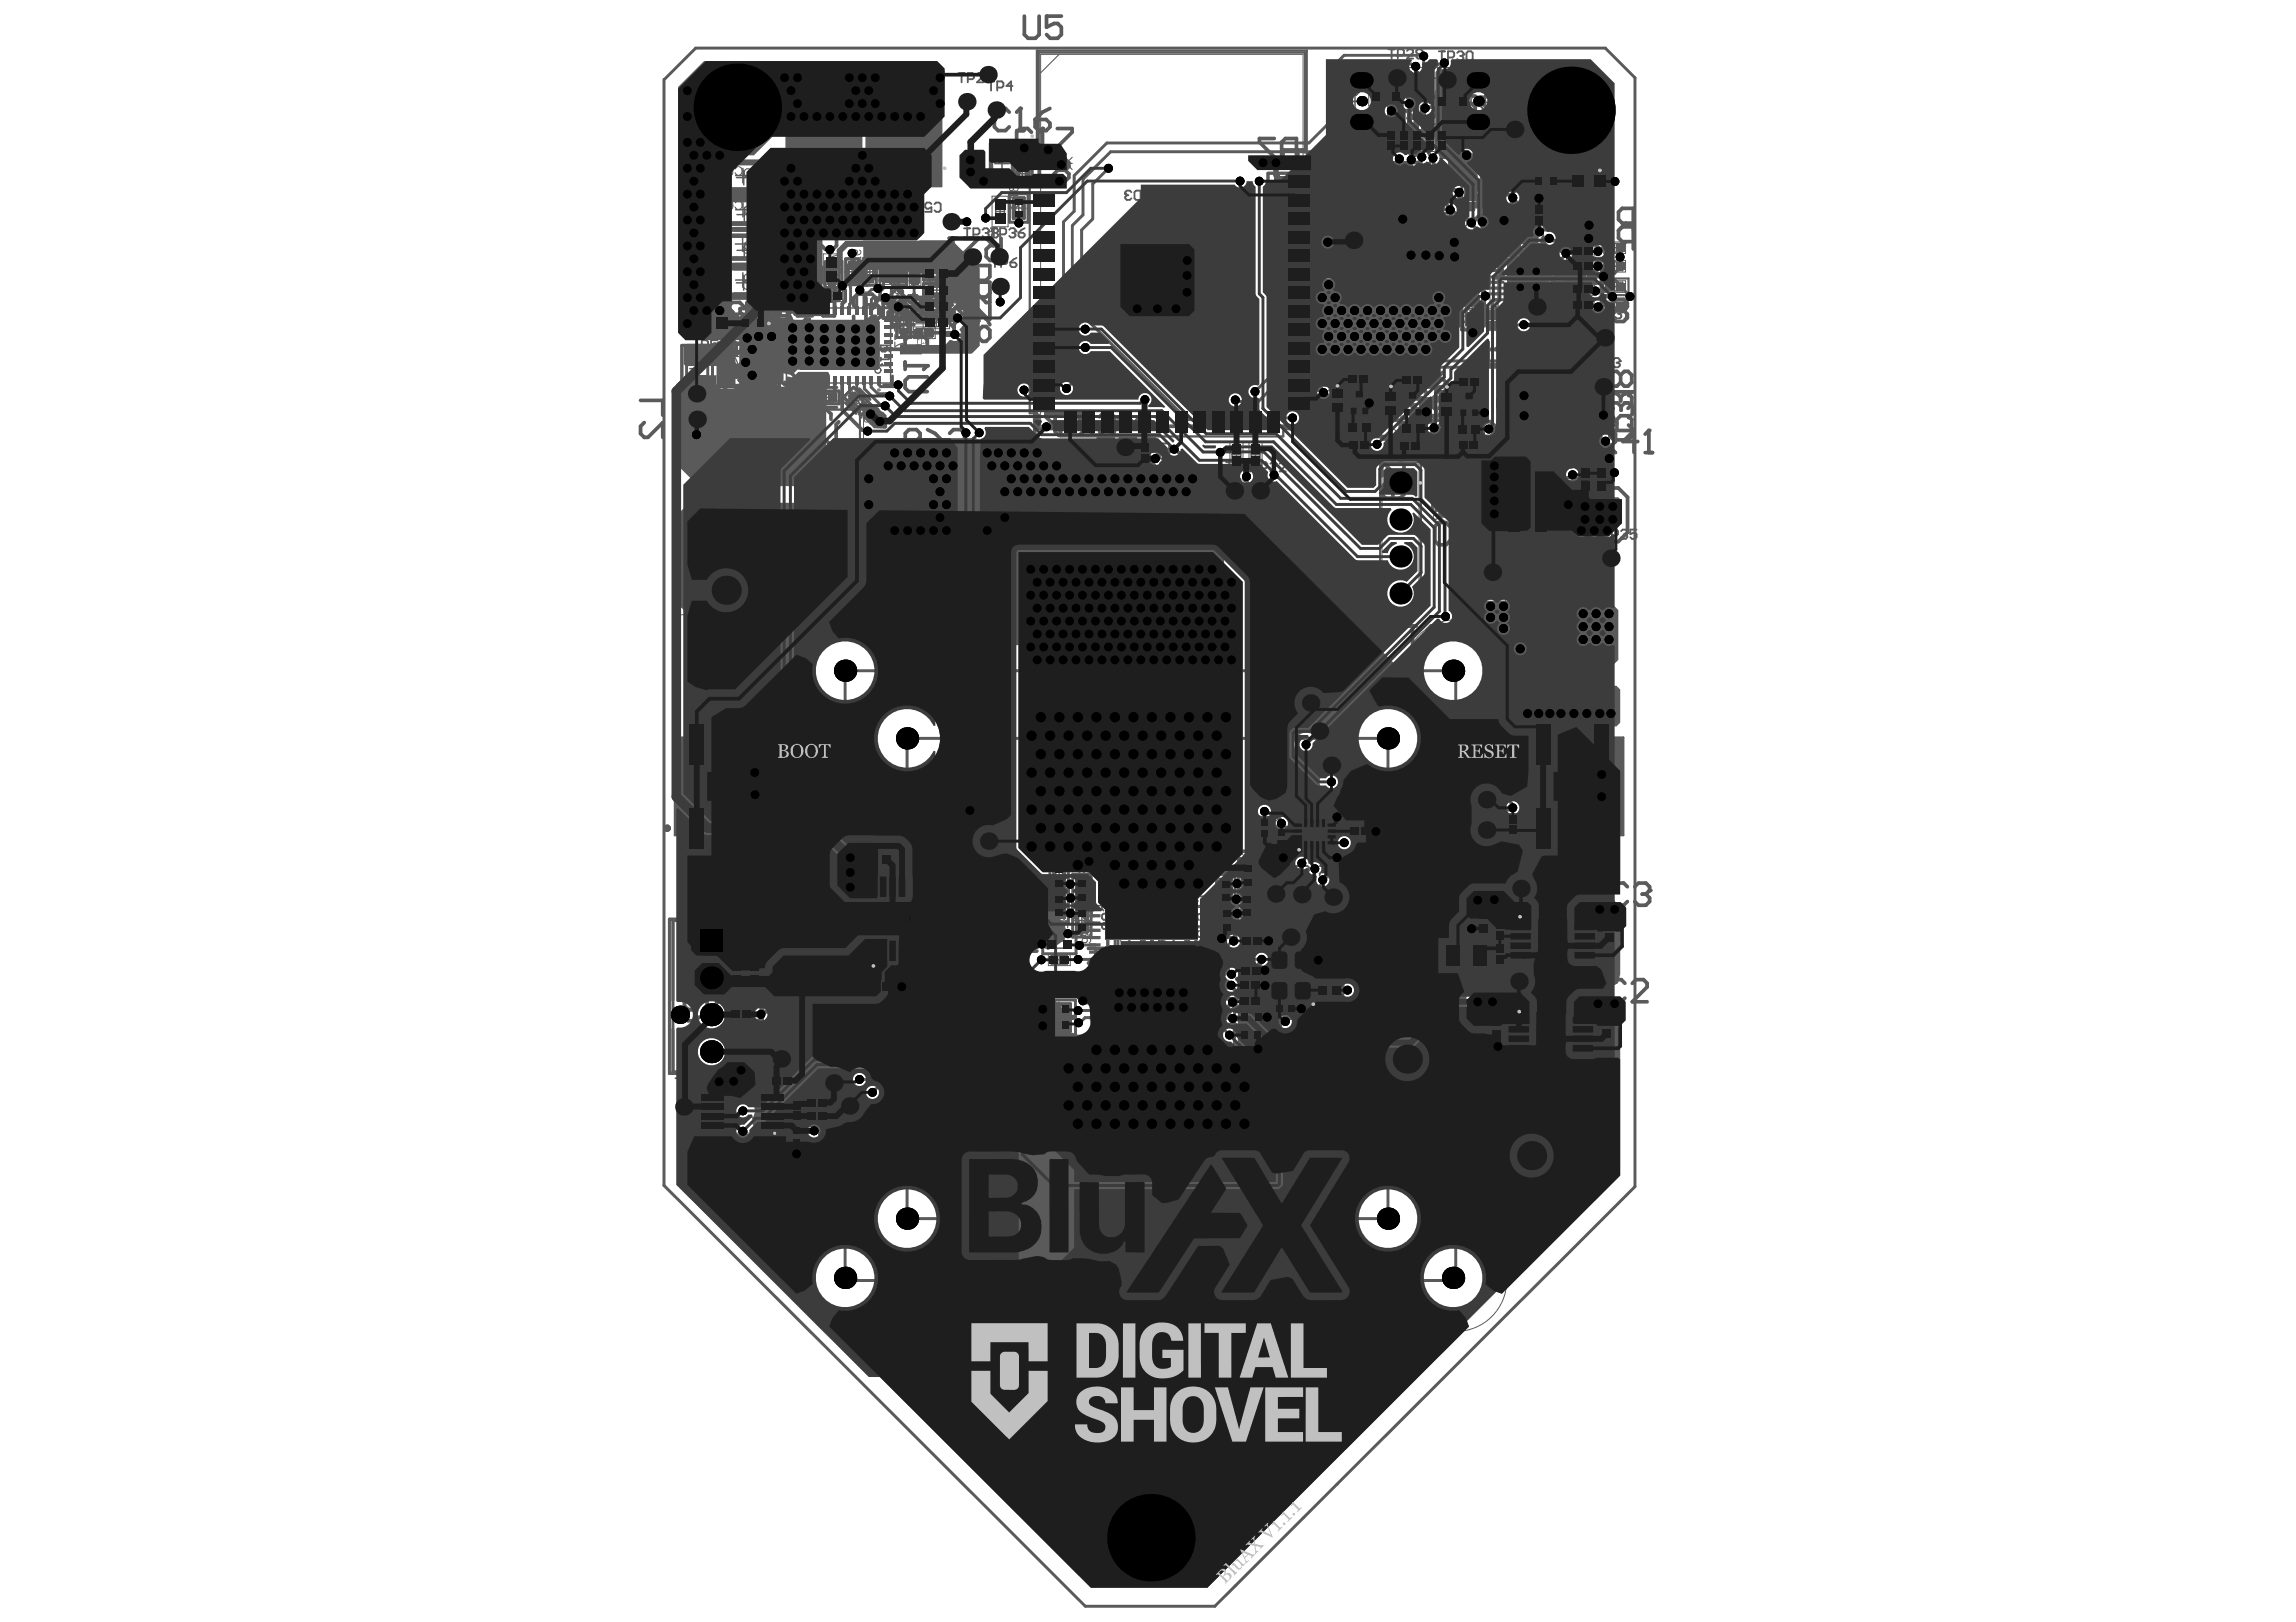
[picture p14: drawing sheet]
<svg xmlns="http://www.w3.org/2000/svg" width="297mm" height="210mm" viewBox="0 0 297 210" stroke-linecap="round" stroke-linejoin="round" font-family="sans-serif">
<g fill="none" stroke="#5a5a5a" stroke-width=".38">
<path d="M85.9 10.3v143.1l54.5 54.5h16.8l54.3-54.3v-143.5l-3.8-3.9h-117.7l-4.1 4.1M170.5 19.1h5.1v2.9h-5.1zM171 19.3h4.1v2.5h-4.1zM91.8 20.8h8.6v3.8h-8.6zM91.8 25.3h8.7v3.7h-8.7zM91.8 29.6h8.5v3.9h-8.5zM91.9 34.3h8.4v3.9h-8.4zM92.8 29.8h6.6v3.6h-6.6zM92.8 34.4h6.6v3.6h-6.6zM92.9 21h6.4v3.4h-6.4zM92.9 25.5h6.4v3.3h-6.4zM96.6 39.2h1.8v3.3h-1.8z"/>
<path d="M97 39.8h1v2h-1zM98.8 39.2h1.8v3.3h-1.8zM99.2 39.8h1v2h-1zM106.7 33.9h1.8v3.3h-1.8zM107.1 34.6h1v1.9h-1zM109.4 33.5h1.7v3.3h-1.7zM109.8 34.2h.9v1.9h-.9zM111.7 33.5h1.7v3.4h-1.7zM112.1 34.2h.9v1.9h-.9zM115.6 33.5h1.7v3.4h-1.7zM116 34.2h.9v1.9h-.9zM164 22.4h4v8.3h-4z"/>
<path d="M164.2 23.9h3.6v5.3h-3.6zM168.2 22.8h4.7v8h-4.7zM169.4 24.9h2.4v3.8h-2.4zM173.4 22.5h4.7v8h-4.7zM174.6 24.6h2.3v3.8h-2.3zM176.1 20.7h2.7v1.4h-2.7zM176.5 20.8h1.9v1.1h-1.9zM185.4 29.5h1.4v2.7h-1.4zM185.6 29.9h1.1v2h-1.1zM188.9 30.6h3.1v1.5h-3.1zM189.1 37.2h2.7v5.5h-2.7zM189.5 30.8h1.9v1.1h-1.9z"/>
<path d="M189.6 24.4h2.7v1.4h-2.7zM189.7 38.4h1.5v3.1h-1.5zM189.7 20.5h5.6v3h-5.6zM190 24.6h2v1h-2zM190.8 20.7h3.4v2.6h-3.4zM192.6 27.7h1.5v3h-1.5zM192.8 28.2h1v2h-1zM195.2 29.3h3.4v1.7h-3.4zM195.4 27.1h3v1.7h-3zM195.8 27.3h2.2v1.4h-2.2zM195.9 29.7h1.9v.9h-1.9zM199.8 26.8h1.4v2.8h-1.4z"/>
<path d="M200 27.3h1v1.8h-1zM201.8 30.2h2.7v1.4h-2.7zM201.8 28.3h3v1.7h-3zM202.1 28.5h2.3v1.3h-2.3zM202.2 30.4h1.9v.9h-1.9zM203.3 35h3v1.7h-3zM203.7 35.2h2.2v1.3h-2.2zM88.2 44.7h4v6h-4zM88.8 45.6h2.8v4.2h-2.8zM92.9 44.4h7.9v5.6h-7.9zM93.7 44.6h6.4v5.3h-6.4zM105.2 50.6h3.4v1.7h-3.4z"/>
<path d="M105.9 51h1.9v.9h-1.9zM109.2 51.4l1.2-1.3 2.4 2.3-1.3 1.3zM109.9 51.6l.7-.8 1.4 1.4-.7 .8zM116 40.4h1.8v3.3h-1.8zM116.4 41h1v2h-1zM185.6 56h1.6v3.3h-1.6zM185.9 56.7h1v1.9h-1zM198.3 50.3h2.9v1.6h-2.9zM198.8 50.6h1.9v1h-1.9zM131.2 64.6h3.1v5.3h-3.1zM131.4 65.2h2.7v4h-2.7zM134.8 64.6h3.1v5.3h-3.1z"/>
<path d="M135 65.1h2.7v4.2h-2.7zM138.4 64.6h3.1v5.3h-3.1zM138.6 65.1h2.7v4.2h-2.7zM142 64.6h3.1v5.3h-3.1zM142.2 65.1h2.7v4.2h-2.7zM145.6 64.6h3v5.3h-3zM145.8 65.2h2.6v4h-2.6zM149.2 64.6h3v5.3h-3zM149.4 65.2h2.6v4h-2.6zM152.7 64.7h3.2v5.3h-3.2zM152.9 65.3h2.8v4.1h-2.8zM185.8 62.7h1.6v3.3h-1.6z"/>
<path d="M186.1 63.4h1v1.9h-1zM202.5 62.3h3.4v1.7h-3.4zM203.3 62.7h1.8v.9h-1.8zM109.3 86.8h79v78.9h-79zM117.3 95.6h62.3v62.1h-62.3zM195.2 85.2h1.8v3.3h-1.8zM195.5 85.8h1.1v2h-1.1zM197.4 85.2h1.8v3.3h-1.8zM197.8 85.9h1v2h-1zM199.8 85.1h3v5.2h-3zM200 85.7h2.6v4h-2.6zM203.5 85.1h3v5.3h-3z"/>
<path d="M203.6 85.7h2.7v4.1h-2.7zM86.6 118.9h12v20h-12zM87.1 119.1h11.4v19.6h-11.4z"/>
<circle cx="178.5" cy="18.1" r=".19"/>
<circle cx="126.2" cy="79.9" r=".19"/>
<circle cx="116.6" cy="80.1" r=".19"/>
</g>
<g fill="none" stroke="#5a5a5a" stroke-width=".13">
<path d="M174.2 8.7h19v8.7h-19zM106.2 37.5h2.8v1.5h-2.8zM113.8 34h1.5v2.8h-1.5zM117.6 34.2h1.5v2.8h-1.5zM180.6 22.2h6.3v4.9h-6.3zM181.7 29.3h1.7v3.3h-1.7zM183 22.2l-2.4 2.4M183.7 29.5h1.5v2.8h-1.5zM186.9 27.7h2.8v1.5h-2.8zM189 32.5h2.9v1.5h-2.9zM189 34.2h2.9v1.5h-2.9zM192.3 40h1.5v2.8h-1.5z"/>
<path d="M192.8 31.2h9.9v9.9h-9.9zM207.5 31.3h2.8v1.5h-2.8zM207.5 33.7h2.8v1.5h-2.8zM207.5 36.3h2.8v1.5h-2.8zM207.5 39h2.8v1.5h-2.8zM87.2 51.9h24.5v27.7h-24.5zM118.2 40.4h2.8v1.5h-2.8zM118.2 42.3h2.8v1.5h-2.8zM185.9 59.6h1.5v2.8h-1.5zM197.9 53h1.5v3h-1.5zM199.9 52.3h2.1v3.9h-2.1zM203.4 58.1h4v2.1h-4z"/>
<path d="M203.8 56.3h3v1.5h-3zM203.8 52.9h2.8v1.5h-2.8zM203.9 54.6h2.8v1.6h-2.8zM112.1 62.1h9.1v17.6h-9.1zM121.7 62h9v17.5h-9zM194.8 70.5h10.7v12.6h-10.7z"/>
<circle cx="109.3" cy="86.8" r="6.6"/>
<circle cx="117.4" cy="95.2" r="6.6"/>
<circle cx="179.4" cy="95.9" r="6.6"/>
<circle cx="188.3" cy="86.8" r="6.6"/>
<circle cx="117.4" cy="157.7" r="6.6"/>
<circle cx="179.6" cy="157.7" r="6.6"/>
<circle cx="109.3" cy="165.5" r="6.6"/>
<circle cx="188.3" cy="165.7" r="6.6"/>
</g>
<g fill="none" stroke="#5a5a5a" stroke-width=".19">
<path d="M173 19.6v1.9M175.3 10.1h16.9v6h-16.9zM95.1 31.6h1.9M95.2 36.2h1.8M95.2 22.7h1.9M95.2 27.1h1.9M96.1 30.6v1.9M96.1 35.3v1.9M96.1 21.8v1.9M96.1 26.2v1.9M97.5 39.9v1.9M99.7 39.9v1.9"/>
<path d="M101.7 39.9h13.5v9.7h-13.5zM106.6 37.7h2.1v1.1h-2.1zM106.7 35.6h1.9M107.1 38.3h1.1M107.6 37.7v1.1M107.6 34.6v1.9M109.3 35.2h1.9M110.2 34.2v1.9M111.6 35.2h1.9M112.5 34.2v1.9M114 34.4h1.1v2h-1.1zM114 35.4h1.1"/>
<path d="M114.6 34.8v1.2M115.5 35.2h1.9M116.5 34.2v1.9M117.8 34.5h1.2v2.1h-1.2zM117.8 35.6h1.2M118.4 35v1.1M165.1 26.6h1.9M166 25.6v1.9M169.6 26.8h1.9M170.6 25.9v1.8M172.1 20.6h1.9M174.8 26.5h1.9"/>
<path d="M175.7 25.6v1.9M176.5 21.4h1.9M177.4 20.4v1.9M182 29.9h1.1v2.1h-1.1zM182 30.9h1.1M182.5 30.4v1.1M183.9 30.9h1.1M183.9 29.8h1.1v2.1h-1.1zM184.5 30.3v1.1M185.2 30.9h1.9M186.1 29.9v1.9M187.3 27.9h2v1.1h-2z"/>
<path d="M187.7 28.5h1.2M188.3 27.9v1.1M189.4 32.7h2.1v1.1h-2.1zM189.4 34.4h2.1v1.1h-2.1zM189.5 31.3h1.9M189.5 40h1.9M189.9 34.9h1.1M189.9 33.3h1.1M190 25.1h1.9M190.5 30.4v1.9M190.5 32.7v1.1M190.5 34.4v1.1"/>
<path d="M190.5 39v1.9M191 24.2v1.9M191.6 22h1.8M192.4 29.2h1.9M192.5 21v1.9M193.3 28.2v1.9M193.8 32.2h7.8v7.9h-7.8zM195.9 30.1h1.9M196 28h1.9M196.8 36.2h1.9M196.9 29.2v1.9M196.9 27.1v1.8"/>
<path d="M197.7 35.2v1.9M199.6 28.2h1.8M200.5 27.3v1.8M202.2 30.9h1.9M202.3 29.2h1.9M203.1 29.9v1.9M203.3 28.2v1.9M203.9 35.9h1.9M204.8 34.9v1.9M207.9 31.5h2v1.1h-2zM207.9 33.9h2v1.1h-2zM207.9 36.5h2v1.1h-2z"/>
<path d="M207.9 39.1h2v1.2h-2zM208.3 39.7h1.2M208.3 37.1h1.2M208.3 34.5h1.2M208.3 32.1h1.2M208.9 31.5v1.1M208.9 33.9v1.1M208.9 36.5v1.1M208.9 39.1v1.2M89.3 47.7h1.8M90.2 46.8v1.8M95.9 47.2h1.9"/>
<path d="M96.5 40.8h1.9M96.9 46.3v1.9M98.8 40.8h1.8M105.9 51.4h1.9M106.9 50.5v1.9M110.3 51.2l1.3 1.4M111.6 51.2l-1.3 1.4M116 42h1.9M116.5 44.6h2.7v1.2h-2.7zM116.9 41.1v1.9M118.5 40.6h2.1v1.1h-2.1zM118.5 42.5h2.1v1.1h-2.1z"/>
<path d="M119 41.1h1.1M119 43.1h1.1M119.6 40.6v1.1M119.6 42.5v1.1M185.4 57.7h1.9M186.1 60h1.1v2h-1.1zM186.4 56.7v1.9M192.5 40.3h1.1v2.1h-1.1zM192.5 41.4h1.1M193.1 40.8v1.1M198.1 53.5h1v2h-1zM198.1 54.5h1"/>
<path d="M198.6 54v1.1M198.8 51.1h1.9M199.7 50.2v1.9M200.4 53.2h1.1v2.1h-1.1zM200.4 54.2h1.1M200.9 53.7v1.1M204.2 53.1h2.1v1.2h-2.1zM204.3 54.8h2.1v1.2h-2.1zM204.3 56.6h2v1h-2zM204.4 58.6h2v1.1h-2zM204.7 53.7h1.1M204.8 55.4h1.1"/>
<path d="M204.8 57.1h1M204.8 59.2h1.2M205.2 53.1v1.2M205.3 56.6v1M205.3 54.8v1.2M205.4 58.6v1.1M131.8 67.2h1.9M132.7 66.3v1.9M135.4 67.2h1.9M136.3 66.3v1.9M139 67.2h1.9M139.9 66.3v1.9"/>
<path d="M142.6 67.2h1.9M143.5 66.3v1.9M146.2 67.2h1.9M147.1 66.3v1.9M149.8 67.2h1.8M150.7 66.3v1.9M153.4 67.3h1.8M154.3 66.4v1.9M185.7 64.3h1.9M186.1 61h1.1M186.6 60.4v1.2M186.6 63.4v1.9"/>
<path d="M203.3 63.2h1.8M204.2 62.2v1.9M195.1 86.8h1.9M196.1 85.9v1.9M197.4 86.9h1.9M198.3 85.9v1.9M200.4 87.7h1.9M201.3 86.7v1.9M204 87.8h1.9M205 86.8v1.9M91 128.9h3.6M92.8 127.1v3.6"/>
<circle cx="199.9" cy="33.9" r=".94"/>
<circle cx="113.6" cy="47.9" r=".38"/>
</g>
<path d="M87.7 53h23.5v25.4h-23.5zM112.6 64h8.1v13.8h-8.1zM122.1 63.8h8.1v13.8h-8.1zM195.2 71.4h9.8v10.8h-9.8z" fill="none" stroke="#5a5a5a" stroke-width=".24"/>
<g fill="#5a5a5a">
<path d="M203.5 35.5h.1a.54 .54 0 0 1 .9 .2h-.2a.39 .39 0 0 0-.5-.2 .39 .39 0 0 0-.2 .5 .37 .37 0 0 0 .3 .4 .37 .37 0 0 0 .4-.2h.1a.52 .52 0 0 1-.6 .4 .52 .52 0 0 1-.4-.6z"/>
<path d="M143.6 66.4l.3-.2 .1 .2a.39 .39 0 0 0-.3 .5 .39 .39 0 0 0 .5 .2 .36 .36 0 0 0 .4-.3 .36 .36 0 0 0-.3-.4l.1-.2h.1a.58 .58 0 0 1 .1 .8 .58 .58 0 0 1-.7 .2 .55 .55 0 0 1-.3-.8z"/>
<path d="M143.5 65.7l.6-.1 .5-.3h.1v.7h-.1v-.6l-.8 .4-.3 .1z"/>
<path d="M143.5 64.3h.2v.6l.3-.3a.4 .4 0 0 1 .4-.2 .4 .4 0 0 1 .3 .4v.2l-.3 .1v-.2a.23 .23 0 0 0 .2-.2 .23 .23 0 0 0-.2-.2 .23 .23 0 0 0-.3 .1l-.3 .4-.3 .1z"/>
<path d="M147.2 66.4l.2-.2 .1 .2a.39 .39 0 0 0-.2 .5 .39 .39 0 0 0 .5 .2 .36 .36 0 0 0 .4-.3 .36 .36 0 0 0-.3-.4l.1-.2h.1a.58 .58 0 0 1 .1 .8 .58 .58 0 0 1-.7 .2 .55 .55 0 0 1-.3-.8z"/>
<path d="M147.1 65.7l.6-.1 .5-.3h.1v.7h-.1v-.6l-.8 .4-.3 .1z"/>
<path d="M147.2 64.4a.41 .41 0 0 1 .5-.1 .41 .41 0 0 1 .1 .6l.4-.1v-.5h.1v.7l-.6 .1-.1-.2a.27 .27 0 0 0 0-.4 .27 .27 0 0 0-.4 .2l.1 .2h.1v.2a.4 .4 0 0 1-.3-.2 .4 .4 0 0 1 .1-.5z"/>
<path d="M150.8 66.4l.2-.2 .1 .2a.39 .39 0 0 0-.2 .5 .39 .39 0 0 0 .5 .2 .36 .36 0 0 0 .4-.3 .36 .36 0 0 0-.3-.4l.1-.2h.1a.58 .58 0 0 1 .1 .8 .58 .58 0 0 1-.7 .2 .55 .55 0 0 1-.3-.8z"/>
<path d="M150.7 65.7l.6-.1 .5-.3h.1v.7h-.1v-.6l-.8 .4-.3 .1z"/>
<path d="M132.8 66.4l.3-.2 .1 .2a.39 .39 0 0 0-.3 .5 .39 .39 0 0 0 .6 .2 .37 .37 0 0 0 .3-.3 .37 .37 0 0 0-.2-.4v-.2a.53 .53 0 0 1 .3 .7 .53 .53 0 0 1-.6 .3h-.1a.49 .49 0 0 1-.5-.7z"/>
<path d="M132.7 65.7l.6-.1 .5-.3h.1v.7h-.1v-.6l-.8 .4-.3 .1z"/>
<path d="M132.8 64.4a.35 .35 0 0 1 .3-.1 .35 .35 0 0 1 .3 .2 .32 .32 0 0 1 .5 .1 .32 .32 0 0 1-.2 .5l-.1-.2a.2 .2 0 0 0 .3-.2 .2 .2 0 0 0-.3-.2 .2 .2 0 0 0-.1 .3h-.2a.26 .26 0 0 0-.1-.3 .26 .26 0 0 0-.4 .2 .26 .26 0 0 0 .3 .3v.1a.44 .44 0 0 1-.3-.7z"/>
<path d="M154.3 66.5l.3-.2h.1v.2a.39 .39 0 0 0-.2 .5 .39 .39 0 0 0 .5 .2 .36 .36 0 0 0 .4-.3 .36 .36 0 0 0-.3-.4l.1-.2a.56 .56 0 0 1 .3 .8 .56 .56 0 0 1-.8 .2 .54 .54 0 0 1-.4-.8z"/>
<path d="M154.3 65.8l.5-.1 .5-.2v-.1h.2v.8h-.2v-.7l-.6 .4-.4 .1z"/>
<path d="M94.9 46.1h.8v.1h-.6l.3 .4 .1 .7h-.2l-.1-.6-.3-.5z"/>
<path d="M94.1 46.1a.42 .42 0 0 1 .6 .2l.1 .1h-.2a.23 .23 0 0 0-.3-.2 .23 .23 0 0 0-.2 .2 .23 .23 0 0 0 .2 .2l.4 .4 .1 .3h-.8v-.2h.6l-.2-.2a.51 .51 0 0 1-.3-.8z"/>
<path d="M96.3 41.1a.66 .66 0 0 1 .8-.2 .66 .66 0 0 1 .4 .7l-.2 .2-.2 .1-.1-.1a.39 .39 0 0 0 .3-.6 .39 .39 0 0 0-.6-.1 .37 .37 0 0 0-.4 .2 .37 .37 0 0 0 .3 .5l-.1 .1a.56 .56 0 0 1-.2-.8z"/>
<path d="M96.3 42.2l.6-.1v.1a.25 .25 0 0 0 0 .4 .25 .25 0 0 0 .3 0 .25 .25 0 0 0 0-.4l-.1-.1a.41 .41 0 0 1 .3 .5 .41 .41 0 0 1-.5 .3 .41 .41 0 0 1-.3-.6l.1-.1-.3 .1v.5h-.1z"/>
<path d="M96.3 43h.1v.6l.7-.4h.4v.1l-.6 .1-.5 .4h-.1z"/>
<path d="M98.6 41l.3-.1a.55 .55 0 0 1 .8 .3 .55 .55 0 0 1-.4 .7l-.1-.1a.43 .43 0 0 0 .2-.7 .43 .43 0 0 0-.7 0 .33 .33 0 0 0-.1 .3 .33 .33 0 0 0 .2 .3v.2a.54 .54 0 0 1-.2-.9z"/>
<path d="M98.5 42.2l.6-.1v.1a.26 .26 0 0 0 0 .4 .26 .26 0 0 0 .3 0 .26 .26 0 0 0 .1-.4h-.2v-.1a.4 .4 0 0 1 .3 .5 .4 .4 0 0 1-.6 .1l-.2-.2 .1-.3-.3 .1v.5h-.1z"/>
<path d="M96.2 36.4a.59 .59 0 0 1 1 .3h-.2a.39 .39 0 0 0-.6-.3 .39 .39 0 0 0-.1 .6 .37 .37 0 0 0 .3 .4 .37 .37 0 0 0 .4-.3l.1 .1a.52 .52 0 0 1-.6 .3 .52 .52 0 0 1-.4-.5v-.2z"/>
<path d="M107.7 34.7l.3-.2v.2a.37 .37 0 0 0-.2 .4 .37 .37 0 0 0 .4 .3 .38 .38 0 0 0 .5-.2 .38 .38 0 0 0-.2-.5l.1-.2a.57 .57 0 0 1 .2 .8 .57 .57 0 0 1-.8 .3 .53 .53 0 0 1-.3-.9z"/>
<path d="M107.6 33.1l.5-.1 .7-.4v.8h-.1v-.6l-.7 .4-.4 .1z"/>
<path d="M111.5 37.5l.2-.1-.2 .3h1v.1h-1.2z"/>
<path d="M115.3 37.4l.2-.1 .1 .2a.2 .2 0 0 0-.3 .1 .2 .2 0 0 0 .2 .3 .2 .2 0 0 0 .2-.3h.1a.26 .26 0 0 0 .2 .3 .26 .26 0 0 0 .3-.2 .26 .26 0 0 0-.2-.3v-.1h.1a.38 .38 0 0 1 .2 .6 .38 .38 0 0 1-.7-.1 .31 .31 0 0 1-.4 .1 .31 .31 0 0 1 0-.4z"/>
<path d="M96.2 31.7a.58 .58 0 0 1 .9 .3l-.1 .1a.4 .4 0 0 0-.5-.3 .4 .4 0 0 0-.3 .5 .39 .39 0 0 0 .3 .4 .39 .39 0 0 0 .4-.1v-.2l.2 .1a.57 .57 0 0 1-.8 .3 .57 .57 0 0 1-.2-.8z"/>
<path d="M97.3 31.7a.42 .42 0 0 1 .7 .2 .42 .42 0 0 1-.5 .5v-.1v.4h.5v.1h-.6l-.1-.6h.1a.26 .26 0 0 0 .4 0 .26 .26 0 0 0 0-.3 .26 .26 0 0 0-.3-.1l-.1 .2-.1-.1z"/>
<path d="M95.2 26a.62 .62 0 0 1 .9 .5 .62 .62 0 0 1-.9 .6l-.2-.3 .2-.1a.4 .4 0 0 0 .6 .2 .4 .4 0 0 0 .1-.6 .35 .35 0 0 0-.4-.2 .35 .35 0 0 0-.3 .2h-.1z"/>
<path d="M93.2 25.9h.6l.1 .7h-.1a.26 .26 0 0 0-.4 0 .26 .26 0 0 0 0 .3 .26 .26 0 0 0 .4 0l.2-.1a.4 .4 0 0 1-.5 .3 .4 .4 0 0 1-.3-.4 .4 .4 0 0 1 .5-.3h.1l-.1-.3h-.5z"/>
<path d="M95.2 21.6a.58 .58 0 0 1 .9 .5v.1a.54 .54 0 0 1-.5 .5 .54 .54 0 0 1-.6-.4h.2a.39 .39 0 0 0 .5 .3 .39 .39 0 0 0 .2-.6 .36 .36 0 0 0-.3-.4 .36 .36 0 0 0-.4 .3h-.1z"/>
<path d="M170.2 19.5a.41 .41 0 0 1 .7 .2h-.1a.2 .2 0 0 0-.2-.2 .2 .2 0 0 0-.2 .1 .2 .2 0 0 0 .1 .3h.1v.1a.23 .23 0 0 0-.3 .2 .23 .23 0 0 0 .2 .2 .23 .23 0 0 0 .3-.2h.1a.38 .38 0 0 1-.5 .4 .38 .38 0 0 1-.1-.6l.1-.1-.2-.1z"/>
<path d="M166 25.1l.6-.1 .4-.4h.2v.8h-.2v-.6l-.7 .4-.3 .1z"/>
<path d="M198.7 50.1a.58 .58 0 0 1 .8-.1 .58 .58 0 0 1 .1 .8 .52 .52 0 0 1-.5 .3 .52 .52 0 0 1-.5-.4h.2a.39 .39 0 0 0 .5 .2 .39 .39 0 0 0 .2-.5 .37 .37 0 0 0-.2-.4 .37 .37 0 0 0-.5 .3l-.1-.1z"/>
<path d="M197.8 50a.36 .36 0 0 1 .4-.1 .36 .36 0 0 1 .3 .3h-.1a.2 .2 0 0 0-.3-.2 .2 .2 0 0 0-.1 .3 .2 .2 0 0 0 .2 .1v.2a.22 .22 0 0 0-.3 .1 .22 .22 0 0 0 .2 .3 .22 .22 0 0 0 .3-.2h.1a.37 .37 0 0 1-.6 .3 .37 .37 0 0 1 0-.6l-.1-.2z"/>
<path d="M186.4 56.8l.3-.2 .1 .2a.39 .39 0 0 0-.3 .5 .39 .39 0 0 0 .6 .2 .37 .37 0 0 0 .3-.3 .37 .37 0 0 0-.2-.4v-.2a.53 .53 0 0 1 .4 .7 .53 .53 0 0 1-.7 .4 .49 .49 0 0 1-.5-.8z"/>
<path d="M186.4 55.9a.37 .37 0 0 1 .3-.2 .37 .37 0 0 1 .4 .2 .3 .3 0 0 1 .4-.1 .3 .3 0 0 1 0 .5l-.2 .2-.1-.2a.19 .19 0 0 0 .2-.3 .19 .19 0 0 0-.3 0v.2h-.1a.25 .25 0 0 0-.2-.4 .25 .25 0 0 0-.3 .2 .25 .25 0 0 0 .2 .3v.2a.4 .4 0 0 1-.3-.6z"/>
<path d="M186.4 54.9a.35 .35 0 0 1 .4-.2 .35 .35 0 0 1 .3 .3 .32 .32 0 0 1 .5 .1 .32 .32 0 0 1-.3 .4l-.1-.1a.2 .2 0 0 0 .3-.2 .2 .2 0 0 0-.2-.2 .2 .2 0 0 0-.2 .2l-.1 .1a.26 .26 0 0 0-.2-.4 .26 .26 0 0 0-.3 .2 .26 .26 0 0 0 .2 .3v.1a.44 .44 0 0 1-.3-.6z"/>
<path d="M185.5 64.5l.4-.1a.55 .55 0 0 1 .7 .4 .55 .55 0 0 1-.4 .6l-.1-.1a.39 .39 0 0 0 .3-.6 .39 .39 0 0 0-.5-.2 .36 .36 0 0 0-.4 .4 .36 .36 0 0 0 .3 .4l-.1 .1a.54 .54 0 0 1-.2-.9z"/>
<path d="M185.4 65.8l.2-.2 .1 .1a.2 .2 0 0 0-.2 .2 .2 .2 0 0 0 .1 .2 .2 .2 0 0 0 .3-.1v-.1h.1a.25 .25 0 0 0 .1 .3 .25 .25 0 0 0 .4-.2 .25 .25 0 0 0-.3-.3l.1-.1a.38 .38 0 0 1 .3 .6 .38 .38 0 0 1-.7-.1 .31 .31 0 0 1-.4 .1 .31 .31 0 0 1-.1-.4z"/>
<path d="M185.4 66.6l.3-.1v.2a.23 .23 0 0 0-.2 .2 .23 .23 0 0 0 .2 .3 .23 .23 0 0 0 .2-.2l.4-.4 .3-.1v.8h-.2v-.6l-.3 .3a.4 .4 0 0 1-.4 .3 .4 .4 0 0 1-.3-.4z"/>
<path d="M194.9 87.1a.65 .65 0 0 1 .7-.2 .65 .65 0 0 1 .5 .6l-.2 .3-.3 .1v-.2a.39 .39 0 0 0 .2-.5 .39 .39 0 0 0-.5-.2 .37 .37 0 0 0-.3 .3 .37 .37 0 0 0 .2 .4l-.1 .2a.56 .56 0 0 1-.2-.8z"/>
<path d="M194.9 88.2l.2-.1v.1a.2 .2 0 0 0-.2 .2 .2 .2 0 0 0 .3 .2 .2 .2 0 0 0 .1-.2l.1-.1a.25 .25 0 0 0 .2 .4 .25 .25 0 0 0 .3-.2 .25 .25 0 0 0-.2-.3v-.2a.39 .39 0 0 1 .3 .6 .39 .39 0 0 1-.6 .1v-.1a.34 .34 0 0 1-.5 .1 .34 .34 0 0 1 0-.5z"/>
<path d="M197.1 87.2l.3-.3h.3a.54 .54 0 0 1 .6 .5 .54 .54 0 0 1-.4 .6l-.1-.2a.38 .38 0 0 0 .3-.5 .38 .38 0 0 0-.5-.2 .41 .41 0 0 0-.4 .5l.2 .2v.1a.5 .5 0 0 1-.3-.7z"/>
<path d="M197.1 88.3l.2-.2h.1v.2a.24 .24 0 0 0-.2 .3 .24 .24 0 0 0 .4 0l.4-.4 .3-.1v.8h-.2v-.6l-.3 .4a.56 .56 0 0 1-.6 .1l-.1-.1z"/>
<path d="M200.1 87.9l.2-.1a.68 .68 0 0 1 1 .4 .5 .5 0 0 1-.4 .6l-.1-.2a.39 .39 0 0 0 .3-.5 .39 .39 0 0 0-.5-.2 .37 .37 0 0 0-.4 .3 .37 .37 0 0 0 .2 .4v.1a.53 .53 0 0 1-.3-.8z"/>
<path d="M200.1 89l.3-.1v.2a.23 .23 0 0 0-.2 .3 .23 .23 0 0 0 .3 .1l.5-.5 .3-.1v.8h-.2v-.6l-.3 .4a.4 .4 0 0 1-.6 .1 .4 .4 0 0 1-.1-.6z"/>
<path d="M203.8 88a.67 .67 0 0 1 .7-.2 .67 .67 0 0 1 .5 .6 .42 .42 0 0 1-.5 .4v-.1a.39 .39 0 0 0 .3-.5 .39 .39 0 0 0-.6-.2 .37 .37 0 0 0-.3 .3 .37 .37 0 0 0 .2 .4v.1a.53 .53 0 0 1-.3-.8z"/>
<path d="M203.8 89.1l.3-.1v.2a.23 .23 0 0 0-.3 .2 .23 .23 0 0 0 .2 .2 .23 .23 0 0 0 .3-.1l.3-.4 .3-.1v.8h-.1v-.6l-.3 .3a.59 .59 0 0 1-.7 .2l-.1-.1z"/>
<path d="M203.7 89.9h.2v.6l.8-.4h.2v.2l-.5 .1-.5 .3h-.2z"/>
<path d="M203.2 62.1h.1a.58 .58 0 0 1 .7 0 .58 .58 0 0 1 .1 .7 .57 .57 0 0 1-.5 .4 .57 .57 0 0 1-.5-.4l.2-.1a.39 .39 0 0 0 .5 .3 .39 .39 0 0 0 .2-.6 .36 .36 0 0 0-.3-.3 .36 .36 0 0 0-.4 .2h-.2z"/>
<path d="M202.2 62.1a.39 .39 0 0 1 .5-.2 .39 .39 0 0 1 .2 .4h-.1a.25 .25 0 0 0-.4-.2 .25 .25 0 0 0 .1 .4l.4 .5 .1 .2h-.8v-.2h.6l-.3-.3a.47 .47 0 0 1-.3-.6z"/>
<path d="M110.4 52.5l.1-.1a.53 .53 0 0 1 .7-.2 .53 .53 0 0 1 .2 .8l-.2-.1a.37 .37 0 0 0-.1-.6 .37 .37 0 0 0-.5 .2 .37 .37 0 0 0-.2 .5 .37 .37 0 0 0 .6 .2l.1 .1a.54 .54 0 0 1-.7-.1 .54 .54 0 0 1 0-.7z"/>
<path d="M111 53.6l.1-.1 .3 .5 .3-.8 .2-.3 .1 .1-.3 .5-.1 .6-.1 .1z"/>
<path d="M105.9 50.3h.1a.58 .58 0 0 1 .9 .5l-.1 .1a.54 .54 0 0 1-.4 .5 .54 .54 0 0 1-.6-.3l.2-.1a.39 .39 0 0 0 .5 .3 .39 .39 0 0 0 .2-.6 .36 .36 0 0 0-.3-.4 .36 .36 0 0 0-.4 .3h-.2z"/>
<path d="M104.9 50.2h.6l.1 .7h-.1a.26 .26 0 0 0-.4 0 .26 .26 0 0 0 0 .3 .26 .26 0 0 0 .4 0v-.1h.1a.39 .39 0 0 1-.4 .3 .39 .39 0 0 1-.3-.4 .39 .39 0 0 1 .5-.3v-.3h-.5z"/>
<path d="M104 50.2h.6l.1 .7h-.2a.27 .27 0 0 0-.4 .1 .27 .27 0 0 0 .2 .3l.2-.1v-.1h.2a.41 .41 0 0 1-.5 .3 .41 .41 0 0 1-.3-.5 .41 .41 0 0 1 .6-.2l-.1-.3h-.4z"/>
<path d="M185 31.1l.4-.2a.52 .52 0 0 1 .7 .5 .41 .41 0 0 1-.4 .6v-.2a.39 .39 0 0 0 .2-.5 .39 .39 0 0 0-.5-.2 .36 .36 0 0 0-.4 .3 .36 .36 0 0 0 .3 .4l-.1 .1h-.1a.66 .66 0 0 1-.1-.8z"/>
<path d="M184.9 32.3l.6-.2 .1 .2a.26 .26 0 0 0-.1 .3 .26 .26 0 0 0 .4 0 .26 .26 0 0 0 0-.3h-.1v-.2a.36 .36 0 0 1 .3 .3 .36 .36 0 0 1-.2 .4 .36 .36 0 0 1-.5 0 .36 .36 0 0 1 0-.5h-.4v.5h-.1z"/>
<path d="M184.9 33.2l.3-.2v.2a.23 .23 0 0 0-.2 .2 .23 .23 0 0 0 .2 .3 .23 .23 0 0 0 .3-.2l.3-.4 .3-.1v.8h-.2v-.6l-.2 .3a.4 .4 0 0 1-.5 .3 .4 .4 0 0 1-.3-.4z"/>
<path d="M175.8 25.6l.2-.1h.1l.1 .1a.39 .39 0 0 0-.3 .6 .39 .39 0 0 0 .6 .2 .37 .37 0 0 0 .3-.4 .37 .37 0 0 0-.2-.4v-.1a.56 .56 0 0 1 .3 .8 .56 .56 0 0 1-.8 .2 .55 .55 0 0 1-.3-.9z"/>
<path d="M175.8 24.7a.41 .41 0 0 1 .6-.1 .41 .41 0 0 1 .1 .6l.3-.1v-.5h.1v.6l-.6 .1v-.1a.26 .26 0 0 0 0-.4 .26 .26 0 0 0-.4 0l-.1 .3 .3 .1-.1 .2a.43 .43 0 0 1-.2-.7z"/>
<path d="M175.7 23.8h1.2v.1l-.2 .4h-.2l.2-.3h-1z"/>
<path d="M170.6 25.9l.3-.2 .1 .2a.39 .39 0 0 0-.3 .6 .39 .39 0 0 0 .6 .2 .36 .36 0 0 0 .4-.4 .36 .36 0 0 0-.3-.4v-.1h.1a.58 .58 0 0 1 .2 .8 .58 .58 0 0 1-.7 .2 .55 .55 0 0 1-.4-.9z"/>
<path d="M170.6 25a.39 .39 0 0 1 .6-.1 .39 .39 0 0 1 .1 .5h.3v-.5h.2v.6l-.6 .1-.1-.1a.26 .26 0 0 0 .1-.4 .26 .26 0 0 0-.4 0 .26 .26 0 0 0 0 .4h.1v.1a.4 .4 0 0 1-.3-.6z"/>
<path d="M200.6 27.3l.3-.2v.2a.39 .39 0 0 0-.2 .5 .39 .39 0 0 0 .5 .2 .36 .36 0 0 0 .4-.3 .36 .36 0 0 0-.3-.4l.1-.1h.1a.56 .56 0 0 1 .1 .8 .56 .56 0 0 1-.7 .2h-.1a.64 .64 0 0 1-.2-.9z"/>
<path d="M193.4 28.3l.3-.2 .1 .2a.39 .39 0 0 0-.3 .5 .39 .39 0 0 0 .5 .2 .36 .36 0 0 0 .4-.3 .36 .36 0 0 0-.3-.4l.1-.1h.1a.58 .58 0 0 1 .1 .7 .58 .58 0 0 1-.7 .3 .55 .55 0 0 1-.3-.9z"/>
<path d="M193.3 26.7h.5l.5-.3 .1-.1h.1v.8h-.1v-.6l-.3 .2-.4 .1-.4 .1z"/>
<path d="M189.5 30.2a.58 .58 0 0 1 1 .5l-.1 .1a.54 .54 0 0 1-.4 .6 .54 .54 0 0 1-.7-.4l.2-.1a.39 .39 0 0 0 .6 .3 .39 .39 0 0 0 .2-.6 .36 .36 0 0 0-.4-.4 .36 .36 0 0 0-.4 .3h-.1z"/>
<path d="M203.2 31.1l.3-.2a.43 .43 0 0 1 .6 .3l.1 .1h-.2a.39 .39 0 0 0-.5-.2 .39 .39 0 0 0-.2 .5 .36 .36 0 0 0 .3 .4 .36 .36 0 0 0 .4-.3l.1 .1v.1a.58 .58 0 0 1-.8 .1 .58 .58 0 0 1-.1-.8z"/>
<path d="M205.3 31.1a.4 .4 0 0 1 .7 0 .4 .4 0 0 1-.4 .6l-.2-.1 .1 .4h.5v.1h-.6l-.1-.6 .1-.1a.27 .27 0 0 0 .5 0 .27 .27 0 0 0-.3-.4l-.2 .1v.1h-.2z"/>
<path d="M203.3 29.4a.52 .52 0 0 1 .6-.2 .52 .52 0 0 1 .4 .4l-.2 .1a.37 .37 0 0 0-.4-.4 .37 .37 0 0 0-.3 .5 .38 .38 0 0 0 .3 .5 .38 .38 0 0 0 .4-.2h.2a.57 .57 0 0 1-.8 .3 .57 .57 0 0 1-.2-.8z"/>
<path d="M196.9 30.4a.56 .56 0 0 1 .6-.2 .56 .56 0 0 1 .4 .4h-.1a.39 .39 0 0 0-.5-.3 .39 .39 0 0 0-.3 .5 .38 .38 0 0 0 .3 .4 .38 .38 0 0 0 .4-.1h.2a.57 .57 0 0 1-.8 .2 .57 .57 0 0 1-.2-.8z"/>
<path d="M199.1 30.3a.39 .39 0 0 1 .5 0 .39 .39 0 0 1 0 .5h-.1a.33 .33 0 0 1 .1 .6 .33 .33 0 0 1-.5-.2l-.1-.1h.2a.21 .21 0 0 0 .2 .2 .21 .21 0 0 0 .2-.3 .21 .21 0 0 0-.3-.1v-.1a.25 .25 0 0 0 .3-.2 .25 .25 0 0 0-.1-.3 .25 .25 0 0 0-.3 .2h-.2z"/>
<path d="M197 28.2l.3-.2a.43 .43 0 0 1 .6 .4h.1l-.2 .1a.39 .39 0 0 0-.5-.3 .39 .39 0 0 0-.2 .6 .36 .36 0 0 0 .3 .3 .36 .36 0 0 0 .4-.2h.1v.1a.58 .58 0 0 1-.8 .1 .58 .58 0 0 1-.1-.8z"/>
<path d="M199 28h.8v.2h-.6l.3 .3a.4 .4 0 0 1 .3 .4 .4 .4 0 0 1-.4 .3h-.2l-.2-.2 .2-.1a.23 .23 0 0 0 .2 .2 .23 .23 0 0 0 .3-.2 .23 .23 0 0 0-.2-.2l-.4-.4z"/>
<path d="M176.4 20.3h.1a.58 .58 0 0 1 .8 0 .58 .58 0 0 1 0 .8 .51 .51 0 0 1-.5 .3 .51 .51 0 0 1-.4-.4h.1a.4 .4 0 0 0 .6 .2 .4 .4 0 0 0 .1-.6 .37 .37 0 0 0-.3-.3 .37 .37 0 0 0-.4 .2h-.1z"/>
<path d="M191 25.4a.6 .6 0 0 1 1 .2h-.2a.39 .39 0 0 0-.5-.3 .39 .39 0 0 0-.2 .5 .37 .37 0 0 0 .3 .5 .37 .37 0 0 0 .4-.3h.2a.55 .55 0 0 1-.8 .4 .55 .55 0 0 1-.2-.8z"/>
<path d="M192.2 25.3a.39 .39 0 0 1 .6-.1 .39 .39 0 0 1-.1 .6 .31 .31 0 0 1 .1 .5 .31 .31 0 0 1-.4 .1l-.2-.3 .1-.1a.19 .19 0 0 0 .2 .3 .19 .19 0 0 0 .2-.2 .19 .19 0 0 0-.2-.2l-.1-.2a.25 .25 0 0 0 .3-.1 .25 .25 0 0 0-.1-.3 .25 .25 0 0 0-.3 .2h-.2z"/>
<path d="M189.3 40.1l.4-.1a.52 .52 0 0 1 .7 .5 .41 .41 0 0 1-.4 .6v-.2a.39 .39 0 0 0 .2-.6 .39 .39 0 0 0-.5-.2 .36 .36 0 0 0-.4 .4 .36 .36 0 0 0 .3 .4l-.1 .1h-.1a.66 .66 0 0 1-.1-.9z"/>
<path d="M189.2 42.5h.1l.2-.3h.1l-.2 .3h1v.2h-1.2z"/>
<path d="M92.3 128.4l.1-.1h1.1v.2h-.9a.18 .18 0 0 0-.2 .1 .18 .18 0 0 0 .2 .2v.1a.32 .32 0 0 1-.4-.1 .32 .32 0 0 1 .1-.4z"/>
<path d="M92.3 127.3h.1v.6l.2-.2a.48 .48 0 0 1 .8-.2 .39 .39 0 0 1-.3 .6v-.2a.24 .24 0 0 0 .2-.3 .24 .24 0 0 0-.4 0l-.3 .4-.3 .1z"/>
<path d="M136.4 66.4l.3-.2 .1 .2a.39 .39 0 0 0-.3 .5 .39 .39 0 0 0 .6 .2 .36 .36 0 0 0 .3-.3 .36 .36 0 0 0-.2-.4v-.2h.1a.58 .58 0 0 1 .2 .8 .58 .58 0 0 1-.8 .2 .55 .55 0 0 1-.3-.8z"/>
<path d="M136.3 65.7l.6-.1 .5-.3h.1v.7h-.1v-.6l-.8 .4-.3 .1z"/>
<path d="M136.3 64.5h1.2v.1l-.3 .4h-.1l.2-.3h-1z"/>
<path d="M140 66.4l.3-.2 .1 .2a.39 .39 0 0 0-.3 .5 .39 .39 0 0 0 .5 .2 .36 .36 0 0 0 .4-.3 .36 .36 0 0 0-.3-.4l.1-.2h.1a.58 .58 0 0 1 .2 .8 .58 .58 0 0 1-.8 .2 .55 .55 0 0 1-.3-.8z"/>
<path d="M139.9 65.7l.6-.1 .5-.3h.1v.7h-.1v-.6l-.8 .4-.3 .1z"/>
<path d="M90.2 46.9l.4-.3v.2a.39 .39 0 0 0-.3 .6 .39 .39 0 0 0 .6 .2 .37 .37 0 0 0 .4-.3 .37 .37 0 0 0-.3-.5l.1-.1a.57 .57 0 0 1 .3 .7 .57 .57 0 0 1-.7 .4v-.1a.57 .57 0 0 1-.5-.8z"/>
<path d="M115.7 42.2h.1a.61 .61 0 0 1 .9-.1 .61 .61 0 0 1 .1 .9l-.3 .1v-.1a.4 .4 0 0 0 .2-.5 .4 .4 0 0 0-.5-.3 .37 .37 0 0 0-.4 .3 .37 .37 0 0 0 .2 .4v.2a.51 .51 0 0 1-.3-.9z"/>
<path d="M115.7 43.3h.1v.5l.8-.4h.3v.2h-.4l-.8 .4z"/>
<path d="M115.7 44.2h.1v.6l.3-.3 .4-.1h.4v.1l-.6 .1-.5 .4h-.1z"/>
<path d="M110.3 34.3l.3-.2 .1 .2a.39 .39 0 0 0-.3 .5 .39 .39 0 0 0 .6 .2 .36 .36 0 0 0 .3-.3 .36 .36 0 0 0-.2-.4v-.1h.1a.58 .58 0 0 1 .2 .7 .58 .58 0 0 1-.8 .3 .55 .55 0 0 1-.3-.9z"/>
<path d="M110.2 33.6l.6-.1 .5-.3h.1v.8h-.1v-.6l-.8 .4h-.3z"/>
<path d="M204.7 35.7h.4v.6zM204.6 35.6l.5 1h.1v-.9h.2v-.1h-.2v-.2h-.1v.2z"/>
<path d="M205.7 36.2a.2 .2 0 0 1 .4 0 .2 .2 0 0 1-.4 0zM205.7 35.7a.25 .25 0 0 1 .5 0 .25 .25 0 0 1-.5 0zM205.6 35.4a.34 .34 0 0 0 .2 .6 .31 .31 0 0 0 0 .5 .31 .31 0 0 0 .5-.2v-.2a.12 .12 0 0 1-.1-.1 .12 .12 0 0 1 .1-.1 .42 .42 0 0 0-.1-.5 .42 .42 0 0 0-.6 0z"/>
<path d="M151.1 64.6h.6l-.6 .4zM150.7 64.5v.1h.3v.6h.1l.8-.6v-.1h-.8v-.2h-.1v.2z"/>
<path d="M154.9 64.7a.28 .28 0 0 1 .4-.1 .28 .28 0 0 1 0 .4 .28 .28 0 0 1-.4 0l-.1-.1zM154.3 64.6a.42 .42 0 0 0 .3 .6v-.1a.28 .28 0 0 1-.1-.4 .28 .28 0 0 1 .4-.1 .36 .36 0 0 0-.1 .5 .36 .36 0 0 0 .5 .1 .42 .42 0 0 0 .1-.6 .42 .42 0 0 0-.5-.2h-.3z"/>
<path d="M96.1 46.3l.1-.1h.5v.4h-.3a.22 .22 0 0 1-.3-.1 .22 .22 0 0 1 0-.2zM95.9 46.2a.34 .34 0 0 0 0 .3 .34 .34 0 0 0 .3 .2l-.4 .6h.2l.4-.6h.3v.6h.1v-1.3h-.6z"/>
<path d="M98.5 43.2a.35 .35 0 0 0-.1 .3 .35 .35 0 0 0 .3 .2v-.1a.23 .23 0 0 1-.1-.3 .23 .23 0 0 1 .3-.1l.1-.1a.38 .38 0 0 0 .1 .6 .38 .38 0 0 0 .6-.2 .38 .38 0 0 0-.4-.5 .61 .61 0 0 0-.7 .2zM99 43.4a.27 .27 0 0 1 .5 0 .27 .27 0 0 1-.5 0z"/>
<path d="M97.4 36.4l-.1 .5a.57 .57 0 0 0 .4 .6l.3-.1 .1-.2h-.2a.23 .23 0 0 1-.3 .2 .23 .23 0 0 1-.1-.4l-.1-.1a.38 .38 0 0 0 .6 0 .38 .38 0 0 0-.1-.5 .41 .41 0 0 0-.5 0zM97.4 36.7a.26 .26 0 0 1 .5 0 .26 .26 0 0 1-.5 0z"/>
<path d="M98.4 36.5a.27 .27 0 0 1 .4 0 .27 .27 0 0 1 0 .3 .37 .37 0 0 1-.3 .6v-.1a.85 .85 0 0 1-.1-.8zM98.3 36.4v.2a.64 .64 0 0 0 .3 .9 .77 .77 0 0 0 .2-1.1l-.1-.1h-.2z"/>
<path d="M107.7 33.7a.47 .47 0 0 0 0 .6 .47 .47 0 0 0 .6 .1 .39 .39 0 0 0 .5-.3 .39 .39 0 0 0-.3-.5v.1a.28 .28 0 0 1 .1 .4 .28 .28 0 0 1-.4 .1 .36 .36 0 0 0 .1-.5 .36 .36 0 0 0-.6 0zM107.7 33.8a.3 .3 0 0 1 .4-.1 .3 .3 0 0 1 .2 .4 .29 .29 0 0 1-.4 .1 .29 .29 0 0 1-.2-.4z"/>
<path d="M111.4 35.4h.4v.3a.19 .19 0 0 1-.1 .3 .19 .19 0 0 1-.3-.2zM111.3 35.2v.5a.34 .34 0 0 0 .3 .5 .34 .34 0 0 0 .4-.4l.5 .5v-.2l-.5-.4v-.3h.5v-.2z"/>
<path d="M111.4 36.7a.21 .21 0 0 1 .4 0 .21 .21 0 0 1-.4 0zM111.9 36.8a.25 .25 0 0 1 .5 0 .25 .25 0 0 1-.5 0zM111.3 36.5a.34 .34 0 0 0 .1 .5 .34 .34 0 0 0 .4 0v-.1a.37 .37 0 0 0 .5 .2 .37 .37 0 0 0 .1-.6 .37 .37 0 0 0-.5 0l-.1 .1-.1-.2z"/>
<path d="M115.4 35.4h.3v.3a.21 .21 0 0 1-.1 .3 .21 .21 0 0 1-.2-.3zM115.2 35.2v.5a.34 .34 0 0 0 .3 .5 .34 .34 0 0 0 .4-.4l.5 .5v-.3l-.5-.3v-.3h.5v-.2z"/>
<path d="M115.3 36.7a.2 .2 0 0 1 .4 0 .2 .2 0 0 1-.4 0zM115.8 36.8a.3 .3 0 0 1 .6 0 .3 .3 0 0 1-.6 0zM115.3 36.5a.32 .32 0 0 0 0 .5 .32 .32 0 0 0 .4-.1 .38 .38 0 0 0 .5 .2 .38 .38 0 0 0 .2-.5 .38 .38 0 0 0-.5-.2l-.1 .2-.2-.2h-.2z"/>
<path d="M98.3 32.1h.3v.5zM98.1 31.9v.2l.6 .7h.1v-.7h.2v-.2h-.2v-.3h-.2v.3z"/>
<path d="M94.1 26.1v.1l.1 .1a.26 .26 0 0 1 .4-.2 .26 .26 0 0 1 .1 .4h.1a.38 .38 0 0 0-.6 .1 .38 .38 0 0 0 .2 .5 .38 .38 0 0 0 .5-.4v-.2a.48 .48 0 0 0-.2-.5 .48 .48 0 0 0-.5 0zM94.2 26.8a.3 .3 0 0 1 .6 0 .3 .3 0 0 1-.6 0z"/>
<path d="M94.1 21.7v.1h.1a.28 .28 0 0 1 .4-.1 .28 .28 0 0 1 .1 .4 .38 .38 0 0 0-.6 0 .38 .38 0 0 0 .1 .6 .42 .42 0 0 0 .5 0 .42 .42 0 0 0 .2-.5 .47 .47 0 0 0-.6-.7zM94.3 22.2a.26 .26 0 0 1 .4 0 .26 .26 0 0 1-.1 .4 .26 .26 0 0 1-.4-.2z"/>
<path d="M93.5 21.8l.4 .5h-.4zM93.3 21.5v.8h-.2v.1h.2v.3h.2v-.3h.5v-.1l-.6-.8z"/>
<path d="M172.3 19.6l.6-.1v.4h-.6l-.1-.2zM172.1 19.5a.42 .42 0 0 0 .3 .6l-.4 .5h.2l.3-.5h.4v.5h.1v-1.2h-.7z"/>
<path d="M171.2 19.5l-.1 .2h.1a.27 .27 0 0 1 .4-.1 .27 .27 0 0 1 .1 .3v.1a.37 .37 0 0 0-.5-.1 .37 .37 0 0 0-.1 .5 .37 .37 0 0 0 .5 .1h.1a.76 .76 0 0 0-.2-1.1zM171.2 20.1a.26 .26 0 0 1 .4-.1 .26 .26 0 0 1 0 .4 .26 .26 0 0 1-.4-.1z"/>
<path d="M166.2 25.8h.1a.5 .5 0 0 1 .8 .3v.3h-1zM166.1 25.8l-.1 .8h1.2v-.5a.66 .66 0 0 0-.4-.5 .66 .66 0 0 0-.7 .2z"/>
<path d="M192.7 22.2h.2a.43 .43 0 0 1 .4 .2 .43 .43 0 0 1 0 .4l-.3 .3h-.3zM192.5 22v1.2h.4a.61 .61 0 0 0 .6-.5 .61 .61 0 0 0-.5-.7z"/>
<path d="M193.7 22.4h.4v.6zM193.6 22.3l.5 .9h.1v-.8h.2v-.1h-.2v-.3h-.1v.3z"/>
<path d="M197 50.2a.2 .2 0 0 1 .4 0 .2 .2 0 0 1-.4 0zM196.9 50.8a.25 .25 0 0 1 .5 0 .25 .25 0 0 1-.5 0zM196.9 50l-.1 .3 .2 .2a.37 .37 0 0 0-.1 .5 .37 .37 0 0 0 .5 .1 .32 .32 0 0 0 .2-.4 .32 .32 0 0 0-.3-.2 .32 .32 0 0 0 .1-.5 .32 .32 0 0 0-.5 0z"/>
<path d="M195 89.3a.77 .77 0 0 1 .9 0 .4 .4 0 0 1-.6 .3h-.2a.19 .19 0 0 1-.1-.1 .19 .19 0 0 1 0-.2zM194.9 89.1a.54 .54 0 0 0 .1 .6 .54 .54 0 0 0 .6 .1 .39 .39 0 0 0 .5-.5 .39 .39 0 0 0-.5-.3h-.5z"/>
<path d="M197.2 89.4a.26 .26 0 0 1 .5 0 .26 .26 0 0 1-.5 0zM197.2 89.1a.5 .5 0 0 0 0 .6 .5 .5 0 0 0 .6 .1 .42 .42 0 0 0 .4-.2 .42 .42 0 0 0-.1-.5h-.1v.1a.22 .22 0 0 1 .2 .3 .22 .22 0 0 1-.3 .2h-.2a.38 .38 0 0 0 .1-.5 .38 .38 0 0 0-.6-.1z"/>
<path d="M200.2 90.2a.2 .2 0 0 1 .4 0 .2 .2 0 0 1-.4 0zM200.7 90.3a.25 .25 0 0 1 .5 0 .25 .25 0 0 1-.5 0zM200.1 90a.34 .34 0 0 0 0 .5 .34 .34 0 0 0 .5 0v-.1a.38 .38 0 0 0 .6 0 .38 .38 0 0 0-.2-.6l-.3 .1-.1 .2-.1-.2z"/>
<path d="M201.3 62.1v.1h.1a.26 .26 0 0 1 .4-.1 .26 .26 0 0 1 .1 .3v.1a.37 .37 0 0 0-.6 0 .37 .37 0 0 0 .1 .6 .45 .45 0 0 0 .5-.1 .45 .45 0 0 0 .1-.5 .44 .44 0 0 0-.2-.5 .44 .44 0 0 0-.5 .1zM201.4 62.6a.26 .26 0 0 1 .4 0 .26 .26 0 0 1 0 .4 .26 .26 0 0 1-.4-.1z"/>
<path d="M111.9 54.4a.19 .19 0 0 1 .3 0 .19 .19 0 0 1-.3 0zM112.2 54a.25 .25 0 0 1 .5 0 .25 .25 0 0 1-.5 0zM112.1 53.8l.1 .3a.33 .33 0 0 0-.5 .2 .33 .33 0 0 0 .4 .4 .33 .33 0 0 0 .3-.3v-.1a.33 .33 0 0 0 .4-.2 .33 .33 0 0 0-.2-.4l-.2-.1z"/>
<path d="M170.7 24.2l.1-.1h.2a.56 .56 0 0 1 .7 .2 .69 .69 0 0 1-1 .1zM170.6 24.1a.45 .45 0 0 0 .5 .6h.1a.51 .51 0 0 0 .6-.4 .72 .72 0 0 0-1-.4z"/>
<path d="M200.9 26.6h.6l-.6 .3zM200.5 26.4v.2h.3v.5h.1l.8-.6v-.1h-.8v-.2h-.1v.2z"/>
<path d="M201.1 25.7a.26 .26 0 0 1 .5 0 .26 .26 0 0 1-.5 0zM200.6 25.5a.35 .35 0 0 0-.1 .3 .35 .35 0 0 0 .3 .2v-.1a.25 .25 0 0 1-.2-.3 .25 .25 0 0 1 .3-.1l.2-.1a.38 .38 0 0 0 0 .6 .38 .38 0 0 0 .5-.1 .38 .38 0 0 0-.1-.5l-.5-.1z"/>
<path d="M193.8 27.5h.5l-.5 .4zM193.3 27.4v.1h.3v.5h.2l.7-.5v-.1h-.7v-.2h-.2v.2z"/>
<path d="M188.7 30.4l.4 .5h-.4zM188.6 30.1v.8h-.2v.2h.2v.2h.1v-.2h.6v-.2l-.6-.8z"/>
<path d="M187.6 30.2l-.1 .2h.2a.26 .26 0 0 1 .3-.1 .26 .26 0 0 1 .2 .3v.1a.37 .37 0 0 0-.6 .1 .37 .37 0 0 0 .2 .5 .37 .37 0 0 0 .4-.3 .58 .58 0 0 0-.4-.9zM187.7 30.8a.26 .26 0 0 1 .4 0 .26 .26 0 0 1-.1 .4 .26 .26 0 0 1-.4-.2z"/>
<path d="M204.4 31.3h.4v.6zM204.3 31.2v.1l.5 .8h.2v-.8h.1v-.1h-.1v-.3h-.2v.3z"/>
<path d="M204.5 29.7h.4v.5zM204.4 29.5v.2l.6 .7h.1v-.7h.1v-.2h-.1v-.3h-.2v.3z"/>
<path d="M205.5 29.7h.4v.5zM205.3 29.5v.2l.6 .7h.1v-.7h.2v-.2h-.2v-.3h-.1v.3z"/>
<path d="M198.2 30.6h.3v.6zM198 30.5v.1l.5 .8h.2v-.8h.1v-.1h-.1v-.3h-.2v.3z"/>
<path d="M198.2 28.5h.4v.5zM198.1 28.3v.2l.5 .7h.1v-.7h.2v-.2h-.2v-.3h-.1v.3z"/>
<path d="M175.7 20.4l.4 .6h-.4zM175.6 20.1v.9h-.2v.1h.2v.3h.1v-.3h.6v-.1l-.6-.9z"/>
<path d="M174.7 20.4a.27 .27 0 0 1 .3 0 .27 .27 0 0 1 .1 .3v.1a.29 .29 0 0 1 0 .4 .29 .29 0 0 1-.4 0zM174.6 20.3l-.1 .3a.5 .5 0 0 0 .5 .7 .87 .87 0 0 0 .1-1.1l-.3-.1z"/>
<path d="M193.2 26a.3 .3 0 0 1 .6 0 .3 .3 0 0 1-.6 0zM193.2 25.2l-.1 .3h.1a.28 .28 0 0 1 .4-.2 .28 .28 0 0 1 .1 .4 .38 .38 0 0 0-.6 .3 .38 .38 0 0 0 .6 .3 .72 .72 0 0 0-.1-1.1z"/>
<path d="M189.4 41.7l.6-.4v.4zM189.2 41.7v.1h.8v.2h.1v-.2h.3v-.1h-.3v-.6h-.1z"/>
<path d="M140 64.6l.2-.1h.2a.56 .56 0 0 1 .6 .2 .69 .69 0 0 1-1 .1zM139.9 64.5a.45 .45 0 0 0 .6 .6 .51 .51 0 0 0 .6-.4 .72 .72 0 0 0-.9-.4z"/>
<path d="M90.2 45.9a.47 .47 0 0 0 .1 .5 .47 .47 0 0 0 .5 .1 .4 .4 0 0 0 .6-.3 .4 .4 0 0 0-.3-.5v.2a.28 .28 0 0 1 .1 .4 .28 .28 0 0 1-.4 .1 .36 .36 0 0 0 .1-.6 .36 .36 0 0 0-.6 0zM90.3 46.1a.26 .26 0 0 1 .5 0 .26 .26 0 0 1-.5 0z"/>
<path d="M90.3 44.9a.46 .46 0 0 0 0 .5 .46 .46 0 0 0 .4 .2 .58 .58 0 0 0 .7-.5l-.2-.3h-.1v.2a.22 .22 0 0 1 .2 .2 .22 .22 0 0 1-.3 .2l-.2 .1a.38 .38 0 0 0 .1-.6 .38 .38 0 0 0-.6 0zM90.3 45.2a.26 .26 0 0 1 .5 0 .26 .26 0 0 1-.5 0z"/>
<path d="M110.2 32.4a.53 .53 0 0 0 .2 .6 .53 .53 0 0 0 .7 0 .36 .36 0 0 0 .3-.3 .36 .36 0 0 0-.3-.4v.1a.26 .26 0 0 1 .2 .4 .26 .26 0 0 1-.3 .1h-.1a.38 .38 0 0 0 0-.6 .38 .38 0 0 0-.6 .1zM110.4 32.5a.26 .26 0 0 1 .4 0 .26 .26 0 0 1-.1 .4 .26 .26 0 0 1-.3-.1 .26 .26 0 0 1 0-.3z"/>
</g>
<g fill="none" stroke="#5a5a5a" stroke-width=".29">
<path d="M103.6 9.3h-1.6v14.7h1.6M109.6 9.3h1.6v14.7h-1.6M113.9 9.1h-1.6v14.8h1.6M119.9 9.1h1.6v14.8h-1.6M134.4 19.7v-12.9h34.4v12.9M180.2 26.5v1h.6M180.8 21.8h-.6v1M186.7 21.8h.6v1M187.3 26.5v1.1h-.6M134.4 53.6v1.7h2.6M168.8 53.6v1.7h-2.6M173.9 48h3.6v2.2h-3.6z"/>
<path d="M178.6 59.8h5.2v19.6h-5.2zM180.9 48.1h3.6v2.2h-3.6zM188.3 48.3h3.5v2.1h-3.5zM88.6 95.7h-1.1v12.1h1.1M91.7 95.7h4.4M99.3 95.7h1v12.1h-1M198.1 95.7h-1.1v12.1h1.1M201.2 95.7h4.4M208.7 95.7h1.1v12.1h-1.1M91.7 107.8h4.4M201.2 107.8h4.4M93 140.8h6.2"/>
<path d="M93 146.9h6.2"/>
</g>
<g fill="none" stroke="#5a5a5a" stroke-width=".38">
<path d="M179.4 10.1h1.1M179.4 16.1h1.1M187 10.1h1M187 16.1h1M95 38.4h2.4M95 34.8h2.4M95 24.8h2.4M95 21.2h2.4M95.1 34.2h2.4M95.1 30.6h2.4M95.1 29.6h2.4M95.1 26h2.4"/>
<path d="M107.6 25h-2.1M118 24.8h-2.1M119.7 38.4h2.9M119.8 36.3h2.8M119.8 38.8h2.8M119.8 34.1h2.8M119.8 36.7h2.8M130.6 25.1h2.4v3.7h-2.4zM131 21.3v2.4M132.2 20.5v1.2M133.5 21.3v2.4M172.8 31.9h8.8v7.8h-8.8z"/>
<path d="M182.4 31.9v1.3M193.5 39.7v.6h.6M194.1 32h-.6v.6M197.9 22.3h4.3v2.3h-4.3zM201.3 32h.6v.6M201.9 39.7v.6h-.6M204 24.9h3M204 22h3.1M90.5 43.3h3M90.5 40.4h3M95.3 40.6h4.3v2.4h-4.3zM119.7 41h2.9"/>
<path d="M171.7 50.8v2.1M174.4 50.8v2.1M174.4 54h2.9M174.4 56.6h2.9M178.5 51.2v2.1M181.3 51.2v2.1M181.4 56.8h2.9M181.4 54.2h2.9M185.8 51.3v2.1M188.5 51.3v2.1M188.6 54.2h2.9M188.6 56.8h2.9"/>
<path d="M199.2 57.1h2.8M197.4 63.5h.5M197.4 60.8h.5M197.4 66.3h.5M197.4 63.6h.5M197.4 69.1h.6M197.4 66.4h.6M101 113.4h-1.3v14.3h1.3M107.1 113.4h1.3v14.3h-1.3M111.3 116v5.8M112.5 112.5h2.8M112.5 109.9h2.8"/>
<path d="M118.4 116v5.8M135.8 115.1h2.4v4.3h-2.4v-8.2h2.4v4.3h-2.4M138.8 117h2.4v4.3h-2.4zM138.8 113.1h2.4v4.3h-2.4zM157.4 113.2h2.4v4.3h-2.4zM157.5 117h2.4v4.3h-2.4zM160.2 115.1h2.4v4.3h-2.4zM160.2 111.1h2.4v4.3h-2.4zM162.4 106v2.4M164.5 107.3v2.3M164.9 106v2.4M167 107.3v2.3"/>
<path d="M190.6 117.9v2.7M193.2 117.9v2.7M198 118.2h5.8M206.9 119v2.8M209.5 119v2.8M87.1 129.4v-10.3h11.4v19.6h-11.4v-5.5M93.9 124.6v2.7M96.4 124.6v2.7M96.5 124.6v2.7M99 124.6v2.7M112.5 129h2.8M112.5 126.4h2.8"/>
<path d="M134.9 121h4.3v2.4h-4.3zM139.1 131.5h-4.3v2.4h4.3v-4.5h-4.3v2.4h4.3M144.3 121.4v1.3M148 121.4v1.3M150 121.5v1.3M153.8 121.5v1.3M164 132.7h-4.3v2.4h4.3v-4.6h-4.3v2.4h4.3M165.1 131.8h2.4M165.1 129.3h2.4M170.6 129.4h2.8M170.6 126.8h2.8M192.3 131.6v2.8"/>
<path d="M194.9 131.6v2.8M197.7 130.3h5.9M197.7 137.4h5.9M198 125.3h5.8M206.6 131.5v2.8M209.1 131.5v2.8M101.8 142.5v2.4M101.8 145.9v2.4M104.4 145.9v2.4M104.4 142.5v2.4"/>
</g>
<path d="M178.6 11.7h1.5M178.6 13.2h1.5M187.2 13.9h1.5M187.2 12.3h1.5M196.9 71.4h-1.7v10.8h1.7M203.3 71.4h1.7v10.8h-1.7" fill="none" stroke="#5a5a5a" stroke-width=".24"/>
<path d="M191.5 57.5h7.2v12.3h-7.2zM198 57.5l.7 .7M102.3 145.3v.9" fill="none" stroke="#5a5a5a" stroke-width=".19"/>
<path d="M181.2 21h.6" fill="none" stroke="#5a5a5a" stroke-width=".28"/>
<path d="M99.7 129.6h8.7" fill="none" stroke="#5a5a5a" stroke-width=".75"/>
<g fill="#5a5a5a">
<path d="M179.7 136.6h.5v.1h-.4v.2h.3v.1h-.3v.3h-.1z"/>
<path d="M181.1 136.6h.3l-.3 .1v.2a.23 .23 0 0 1 .3 .1 .23 .23 0 0 1-.1 .3 .23 .23 0 0 1-.3-.1l.1-.1a.14 .14 0 0 0 .2 .2 .15 .15 0 0 0 0-.3v-.1l-.3 .1z"/>
<path d="M91.6 75.9h.4v.1h-.3v.3h.3h-.3v.3h-.1z"/>
<path d="M195.7 149.1h.5v.1h-.4v.2h.3v.1h-.3v.3h-.1z"/>
<path d="M189.6 53.6l.2-.1 .1 .1a.23 .23 0 0 1 .4 0 .23 .23 0 0 1-.2 .4v-.1a.14 .14 0 0 0 .1-.2 .14 .14 0 0 0-.2-.1 .14 .14 0 0 0-.1 .2l-.2-.2a.12 .12 0 0 0-.1 .2 .12 .12 0 0 0 .2 .1l-.1 .1-.1-.1z"/>
<path d="M182.3 53.5a.44 .44 0 0 1 .5 .2l.1 .1v-.4h.1v.5l-.5-.3a.12 .12 0 0 0-.2 0 .14 .14 0 0 0 .2 .2v.1l-.2-.1z"/>
<path d="M175.4 53.4h.7v.1h-.6l.1 .1v.1z"/>
<path d="M180.3 136.7v.6h.2a.29 .29 0 0 0 .3-.3 .29 .29 0 0 0-.3-.3zM180.2 136.6h.3a.36 .36 0 0 1 .4 .3 .36 .36 0 0 1-.4 .4h-.3z"/>
<path d="M92.2 76v.5h.2a.26 .26 0 0 0 .3-.2 .26 .26 0 0 0-.3-.3zM92.1 75.9h.3a.36 .36 0 0 1 .4 .4 .36 .36 0 0 1-.4 .3h-.3z"/>
<path d="M92.9 76l.3-.1 .1 .2-.1-.1a.19 .19 0 0 0-.2 .3 .24 .24 0 0 1 .3 .1 .24 .24 0 0 1-.2 .3 .24 .24 0 0 1-.2-.2zM92.9 76.4a.15 .15 0 0 0 .3 0 .15 .15 0 0 0-.3 0z"/>
<path d="M196.4 149.2v.5h.2a.29 .29 0 0 0 .3-.2 .29 .29 0 0 0-.3-.3zM196.3 149.1h.3a.39 .39 0 0 1 .4 .4 .39 .39 0 0 1-.4 .3h-.3z"/>
<path d="M197.3 149.2l-.2 .3h.2zM197.3 149.1h.1v.4h.1l-.1 .3h-.1v-.2h-.3z"/>
<path d="M189.6 54.3a.3 .3 0 0 0 .3 .3 .3 .3 0 0 0 .3-.3v.1h-.1l.1-.1-.1-.1zM189.6 54.2a.46 .46 0 0 1 .6 0l.1-.2 .1 .1-.1 .1a.37 .37 0 0 1-.4 .5 .37 .37 0 0 1-.3-.5z"/>
<path d="M182.3 54.2a.3 .3 0 0 0 .3 .4 .3 .3 0 0 0 .3-.4l-.1 .1v-.1a.31 .31 0 0 0-.5 0zM182.3 54.1a.41 .41 0 0 1 .6 0v-.1h.1l-.1 .1a.39 .39 0 0 1-.3 .6 .39 .39 0 0 1-.3-.6z"/>
<path d="M175.5 54a.28 .28 0 0 0 .2 .4 .28 .28 0 0 0 .3-.3l-.1 .1a.19 .19 0 0 0-.1-.3 .19 .19 0 0 0-.2 .1zM175.4 53.9l.2-.1h.3l.1 .1v-.1h.1l-.1 .2a.36 .36 0 0 1-.3 .5 .36 .36 0 0 1-.3-.6z"/>
</g>
<g fill="none" stroke="#5a5a5a" stroke-width=".24">
<path d="M124 9.5h.8M124.4 9.5v1.2M125.2 10.3h.6l.2-.2v-.4l-.2-.2h-.6v1.2M126.4 9.7l.2-.2h.4l.2 .2v.2l-.8 .8h.8M127.8 10.5h.8M128.2 10.5v1.2M129 11.3h.6l.2-.2v-.4l-.2-.2h-.6v1.2M131 11.1h-.8l.6-.6v1.2M174.6 12.7v.8M174.6 13.1h1.2M174.6 11.5h.8l.4 .4-.4 .4h-.8M174.8 10.3l-.2 .2v.4l.2 .2h.2l.2-.2v-.4l.2-.2h.2l.2 .2v.4l-.2 .2"/>
<path d="M175 9.1h.1M175 9.1h-.2l-.2 .2v.4l.2 .2M175 9.1l.2 .2M175.2 9.3v.2M175.2 9.3l.2-.2h.2l.2 .2v.4l-.2 .2M179.6 6.4h.8M180 6.4v1.2M180.8 7.2h.6l.2-.2v-.4l-.2-.2h-.6v1.2M182 6.6l.2-.2h.4l.2 .2v.2l-.8 .8h.8M184 7h-.6l-.2-.2v-.2l.2-.2h.4l.2 .2v.8l-.2 .2h-.4l-.2-.2M186.1 6.6h.8M186.5 6.6v1.2"/>
<path d="M187.3 7.4h.6l.2-.2v-.4l-.2-.2h-.6v1.2M188.5 6.8l.2-.2h.4l.2 .2v.2M188.9 7.2h.2M189.1 7.2l.2 .2v.2l-.2 .2h-.4l-.2-.2M189.3 7h.1M189.3 7l-.2 .2M189.7 6.8l.2-.2h.4l.2 .2v.8l-.2 .2h-.4l-.2-.2zM191.5 12.5h1.2M191.5 16.3h1.2l-.6-.6v.8M191.7 14.5l-.2 .2v.4l.2 .2h.2l.2-.2v-.4l.2-.2h.2l.2 .2v.4l-.2 .2M192.7 12.1v.8M192.7 13.3h-.8l-.4 .4 .4 .4h.8"/>
<path d="M194.9 13h.8M195.3 13v1.2M196.1 13.8h.6l.2-.2v-.4l-.2-.2h-.6v1.2M197.3 13.2l.2-.2h.4l.2 .2v.2M197.7 13.6h.2M197.9 13.6l.2 .2v.2l-.2 .2h-.4l-.2-.2M198.1 13.4h.1M198.1 13.4l-.2 .2M198.5 13.2l.2-.2h.4l.2 .2v.2l-.8 .8h.8M102.1 31.4l.2-.2h.4v.6l-.2 .2h-.2l-.2-.2zM102.1 26.9l.2-.2h.4v.6l-.2 .2h-.2l-.2-.2zM102.2 22.1l-.2-.2v-.4l.2-.2h.8l.2 .2v.4l-.2 .2"/>
<path d="M102.2 22.5l-.2 .2v.4l.2 .2h.4l.2-.2-.2-.6h.6v.8M102.2 23.7l-.2 .1v.4l.2 .2h.2l.2-.2M102.3 30.8l-.2-.2v-.4l.2-.2h.8l.2 .2v.4l-.2 .2M102.3 32.4l-.2 .2v.4l.2 .2h.2l.2-.2M102.3 26.3l-.2-.2v-.4l.2-.2h.8l.2 .2v.4l-.2 .2M102.6 24.2l.2 .2M102.6 24v.2M102.7 31.2l.4 .4 .2 .4M102.7 32.8v.2M102.7 33l.2 .2M102.7 26.7l.4 .4 .2 .4M102.8 24.4h.1"/>
<path d="M102.9 33.2h.1M103 23.7l.2 .1v.4l-.2 .2h-.2M103.1 32.4l.2 .2v.4l-.2 .2h-.2M103.1 27.9l.2 .2v.4l-.2 .2h-.2l-.8-.8v.8M108.4 27h.4M108.4 27l-.2 .2v.2l.2 .2h.4l.2-.2v-.2l-.2-.2M108.4 27l-.2-.2v-.2l.2-.2h.4l.2 .2v.2l-.2 .2M110.2 26.6l-.2-.2h-.4l-.2 .2v.4l.2 .2 .6-.2v.6h-.8M110.5 26.6l.2-.2h.4l.2 .2v.8l-.2 .2h-.4l-.2-.2M119.3 26.4l-.2-.2h-.4l-.2 .2v.8l.2 .2h.4l.2-.2v-.2l-.2-.2h-.6M119.5 36.6h.6l.2-.2v-.4l-.2-.2h-.6v1.2M119.9 36.6l.4 .4"/>
<path d="M120.5 26.4l-.2-.2h-.4l-.2 .2v.4l.2 .2 .6-.2v.6h-.8M120.7 35.8h.8v.2l-.8 .8v.2M120.9 26.4l.2-.2h.4l.2 .2v.8l-.2 .2h-.4l-.2-.2M122.7 36.4h-.6l-.2-.2v-.2l.2-.2h.4l.2 .2v.8l-.2 .2h-.4l-.2-.2M124.7 29.5h.8M125.1 29.5v1.2M125.9 30.3h.6l.2-.2v-.4l-.2-.2h-.6v1.2M127.1 29.7l.2-.2h.4l.2 .2v.2M127.5 30.1h.2M127.7 30.1l.2 .2v.2l-.2 .2h-.4l-.2-.2M127.9 29.9h.1M127.9 29.9l-.2 .2"/>
<path d="M128.2 29.5h.8M128.3 33.4h.8M128.5 30.1l-.2-.2v-.2l.2-.2h.4l.2 .2v.2l-.2 .2M128.5 30.1h.4M128.5 30.1l-.2 .2v.2l.2 .2h.4l.2-.2v-.2l-.2-.2M128.6 29.5v1.2M128.7 33.4v1.2M129.4 30.3h.6l.2-.2v-.4l-.2-.2h-.6v1.2M129.5 34.2h.6l.2-.2v-.4l-.2-.2h-.6v1.2M130.6 29.7l.2-.2h.4l.2 .2v.2M130.7 34h.6l.2 .2v.2l-.2 .2h-.4l-.2-.2zM131 30.1h.2"/>
<path d="M131.2 30.1l.2 .2v.2l-.2 .2h-.4l-.2-.2M131.4 29.9h.1M131.4 29.9l-.2 .2M131.5 33.4l-.4 .2-.4 .4M131.8 30.1h.6l.2 .2v.2l-.2 .2h-.4l-.2-.2zM132.6 29.5l-.4 .2-.4 .4M174 27.4h.8M174.4 27.4v1.2M175.2 28.2h.6l.2-.2v-.4l-.2-.2h-.6v1.2M176.4 28.6h.4M176.6 27.4h.1M176.6 27.4l-.2 .2"/>
<path d="M176.6 27.4v1.2M177.4 27.6l.2-.2h.4l.2 .2v.2l-.8 .8h.8M197.8 36h.8M198.2 36v1.2M198.6 26h.6l.2-.2v-.4l-.2-.2h-.6v1.2M198.9 36.8h.6l.2-.2v-.4l-.2-.2h-.6v1.2M199 26l.4 .4M199.8 25.8h.6l.2 .2v.2l-.2 .2h-.4l-.2-.2zM200.1 36.2l.2-.2h.4l.2 .2v.2M200.5 36.6h.2M200.6 25.2l-.4 .2-.4 .4M200.7 36.6l.2 .2v.2l-.2 .2h-.4l-.2-.2"/>
<path d="M200.9 36.4h.1M200.9 36.4l-.2 .2M201 26.4h.4M201.2 25.2h.1M201.2 25.2l-.2 .2M201.2 25.2v1.2M202.1 36.6h-.8l.6-.6v1.2M204.7 25.7h.6l.2 .2v.8l-.2 .2h-.6zM205.9 26.3h.6l.2 .2v.2l-.2 .2h-.4l-.2-.2zM206.7 25.7l-.4 .2-.4 .4M89.1 50.6h.8M89.5 50.6v1.2"/>
<path d="M90.3 51.4h.6l.2-.2v-.4l-.2-.2h-.6v1.2M90.8 44h.6l.2 .2v.8l-.2 .2h-.6zM91.5 50.8l.2-.2h.4l.2 .2v.2M91.9 51.2h.2M92.1 51.2l.2 .2v.2l-.2 .2h-.4l-.2-.2M92.3 51h.1M92.3 51l-.2 .2M92.7 50.8l.2-.2h.4l.2 .2v.2M92.8 44h-.8v.6l.6-.2 .2 .2v.4l-.2 .2h-.4l-.2-.2M93.1 51.2h.2M93.3 51.2l.2 .2v.2l-.2 .2h-.4l-.2-.2M93.5 51h.1"/>
<path d="M93.5 51l-.2 .2M96.2 44.7h.6l.2-.2v-.4l-.2-.2h-.6v1.2M96.6 44.7l.4 .4M98.2 44.5h-.8l.6-.6v1.2M98.6 43.9h.8v.2l-.8 .8v.2M144.5 54.2h.8M144.9 54.2v1.2M145.7 55h.6l.2-.2v-.4l-.2-.2h-.6v1.2M146.9 54.4l.2-.2h.4l.2 .2v.2M147.3 54.8h.2M147.5 54.8l.2 .2v.2l-.2 .2h-.4l-.2-.2M147.7 54.6h.1"/>
<path d="M147.7 54.6l-.2 .2M148.9 54.8h-.6l-.2-.2v-.2l.2-.2h.4l.2 .2v.8l-.2 .2h-.4l-.2-.2M150.1 57.4h1.2v.6l-.2 .2h-.4l-.2-.2v-.6M150.3 59.8h.8l.2 .2v.4l-.2 .2h-.8l-.2-.2v-.4zM150.5 57.8l-.4 .4M150.7 58.8l.2-.2h.2l.2 .2v.4l-.2 .2h-.2l-.2-.2M150.7 58.8l-.2-.2h-.2l-.2 .2v.4l.2 .2h.2l.2-.2M150.7 58.8v.4M158.6 59.8h.8M159 59.8v1.2M162 59.8h.8M162.4 59.8v1.2"/>
<path d="M206.4 46.3h.8M206.6 40h.8M206.8 46.3v1.2M207 40v1.2M207.6 47.1h.6l.2-.2v-.4l-.2-.2h-.6v1.2M207.8 40.8h.6l.2-.2v-.4l-.2-.2h-.6v1.2M208.8 46.5l.2-.2h.3l.2 .2v.2M209 40.2l.2-.2h.4l.2 .2v.2M209.2 46.9h.1M209.3 46.9l.2 .2v.2l-.2 .2h-.3l-.2-.2M209.4 40.6h.2M209.5 46.7h.1"/>
<path d="M209.5 46.7l-.2 .2M209.6 40.6l.2 .2v.2l-.2 .2h-.4l-.2-.2M209.8 40.4h.1M209.8 40.4l-.2 .2M210.2 41.2h.4M210.4 40h.1M210.4 40v1.2M210.4 40l-.2 .2M92.4 72.1h.4M93.2 71.5h-.8v1.2M93.6 71.5h.6l.2 .2v.8l-.2 .2h-.6zM94.8 72.1h.6l.2 .2v.2l-.2 .2h-.4l-.2-.2z"/>
<path d="M95.6 71.5l-.4 .2-.4 .4M159.8 60.6h.6l.2-.2v-.4l-.2-.2h-.6v1.2M161 60l.2-.2h.4l.2 .2v.2l-.8 .8h.8M163 60.4h-.8l.6-.6v1.2M163.2 60.6h.6l.2-.2v-.4l-.2-.2h-.6v1.2M164.4 60l.2-.2h.4l.2 .2v.2l-.8 .8h.8M165.6 60l.2-.2h.4l.2 .2v.2l-.8 .8h.8M192 70.4h.8M192.4 70.4v1.1M193.2 71.1h.6l.2-.2v-.4l-.2-.1h-.6v1.1M194.4 70.4h.8v.1l-.8 .8v.2M207.3 68.5h.8"/>
<path d="M207.7 68.5v1.2M208.5 69.3h.6l.2-.2v-.4l-.2-.2h-.6v1.2M209.7 68.7l.2-.2h.4l.2 .2v.2M210.1 69.1h.2M210.3 69.1l.2 .2v.2l-.2 .2h-.4l-.2-.2M210.5 68.9h.1M210.5 68.9l-.2 .2M211.7 68.5h-.8v.6l.4-.2h.2l.2 .2v.4l-.2 .2h-.4l-.2-.2M169.6 90.9h.8M170 90.9v1.2M170.8 91.7h.6l.2-.2v-.4l-.2-.2h-.6v1.2M171.2 95.3h.8"/>
<path d="M171.6 95.3v1.2M172 91.1l.2-.2h.4l.2 .2v.2l-.8 .8h.8M172.4 96.1h.6l.2-.2v-.4l-.2-.2h-.6v1.2M173.2 91.1l.2-.2h.4l.2 .2v.8l-.2 .2h-.4l-.2-.2zM173.6 95.5l.2-.2h.4l.2 .2v.2l-.8 .8h.8M174.8 96.5h.4M175 95.3h.1M175 95.3v1.2M175 95.3l-.2 .2M109.2 119.1h1l.2 .2v.4l-.2 .2h-1M109.8 117.9v.8l-.6-.6h1.2M116.7 110.6l-.2-.2h-.4l-.2 .2v.8l.2 .2h.4l.2-.2"/>
<path d="M117.1 111.6h.4M117.3 110.4h.1M117.3 110.4v1.2M117.3 110.4l-.2 .2M118.1 110.6l.2-.2h.4l.2 .2v.2l-.8 .8h.8M126.8 105.1h.8M126.9 101.3h.8M127.2 105.1v1.2M127.3 101.3v1.2M128 105.9h.6l.2-.2v-.4l-.2-.2h-.6v1.2M128.1 102.1h.6l.2-.2v-.4l-.2-.2h-.6v1.2M129.2 105.3l.2-.2h.4l.2 .2v.2"/>
<path d="M129.5 101.9l-.2-.2v-.2l.2-.2h.4l.2 .2v.2l-.2 .2M129.5 101.9l-.2 .2v.2l.2 .2h.4l.2-.2v-.2l-.2-.2M129.5 101.9h.4M129.6 105.7h.2M129.8 105.7l.2 .2v.2l-.2 .2h-.4l-.2-.2M130 105.5h.1M130 105.5l-.2 .2M130.4 105.1h.8v.2l-.8 .8v.2M139.8 116l-.2-.2v-.4l.2-.2h.8l.2 .2v.4l-.2 .2M139.8 117.6l-.2 .2v.4l.2 .1h.4l.2-.1-.2-.6h.6v.7M139.8 113.7l-.2 .2v.4l.2 .2h.2l.2-.2M139.8 112.1l-.2-.2v-.4l.2-.2h.8l.2 .2v.4l-.2 .2"/>
<path d="M140.2 116.6l.2-.2h.2l.2 .2v.4l-.2 .2h-.2l-.2-.2M140.2 116.6l-.2-.2h-.2l-.2 .2v.4l.2 .2h.2l.2-.2M140.2 116.6v.4M140.2 112.7l.2-.2h.2l.2 .2v.4l-.2 .2h-.2l-.2-.2M140.2 112.7l-.2-.2h-.2l-.2 .2v.4l.2 .2h.2l.2-.2M140.2 112.7v.4M140.2 114.1v.2M140.2 114.3l.2 .2M140.4 114.5h.1M140.6 113.7l.2 .2v.4l-.2 .2h-.2M142.6 119.6l.2-.2h.4v.6l-.2 .2h-.2l-.2-.2zM142.6 116.2h1.2l-.6-.6v.8"/>
<path d="M142.8 117.8l-.2-.2v-.4l.2-.2h.8l.2 .2v.4l-.2 .2M142.8 114l-.2-.2v-.4l.2-.2h.8l.2 .2v.4l-.2 .2M143.2 118.4l.2-.2h.2l.2 .2v.4l-.2 .2h-.2l-.2-.2M143.2 118.4l-.2-.2h-.2l-.2 .2v.4l.2 .2h.2l.2-.2M143.2 119.4l.4 .4 .2 .4M143.2 118.4v.4M143.2 114.6l.2-.2h.2l.2 .2v.4l-.2 .2h-.2l-.2-.2M143.2 114.6l-.2-.2h-.2l-.2 .2v.4l.2 .2h.2l.2-.2M143.2 114.6v.4M144.2 114.4l-.2-.2h-.4l-.2 .2v.8l.2 .2h.4l.2-.2M144.8 114.8l-.2-.2v-.2l.2-.2h.3l.2 .2v.2l-.2 .2M144.8 114.8l-.2 .2v.2l.2 .2h.3l.2-.2v-.2l-.2-.2"/>
<path d="M144.8 114.8h.3M145.7 114.4l.2-.2h.4l.2 .2v.8l-.2 .2h-.4l-.2-.2zM149.9 114.4l-.2-.2h-.4l-.2 .2v.8l.2 .2h.4l.2-.2M150.5 114.8l-.2 .2v.2l.2 .2h.4l.2-.2v-.2l-.2-.2M150.5 114.8l-.2-.2v-.2l.2-.2h.4l.2 .2v.2l-.2 .2M150.5 114.8h.4M151.5 115.4h.4M151.7 114.2h.1M151.7 114.2l-.2 .2M151.7 114.2v1.2M154.8 116h.1M154.8 114.4v.8h.6l-.2-.4v-.2l.2-.2h.4l.2 .2v.4l-.2 .2"/>
<path d="M154.8 116h1.2M154.8 116l.2 .2M154.9 119.9h.1M154.9 119.9h1.2M154.9 119.9l.2 .2M155 116.6l-.2 .2v.4l.2 .2h.8l.2-.2v-.4l-.2-.2M155.3 118.3h.1M155.3 118.3h-.2l-.2 .2v.4l.2 .2M155.3 118.3l.2 .2M155.5 118.5l.2-.2h.2l.2 .2v.4l-.2 .2M155.5 118.5v.2M156 115.8v.4"/>
<path d="M156.1 119.7v.4M157.6 117.9h.1M157.6 117.9h1.2M157.6 117.9l.2 .2M157.8 118.5l-.2 .2v.4l.2 .2h.8l.2-.2v-.4l-.2-.2M158.2 116.3v.8l-.6-.6h1.2M158.8 117.7v.4M161.2 117.5l-.2-.2v-.4l.2-.2h.8l.2 .2v.4l-.2 .2M161.6 118.1l.2-.2h.2l.2 .2v.4l-.2 .2h-.2l-.2-.2M161.6 118.1l-.2-.2h-.2l-.2 .2v.4l.2 .2h.2l.2-.2M161.6 118.1v.4M162 119.1l.2 .2v.4l-.2 .2h-.2l-.8-.8v.8"/>
<path d="M165.9 117.6h.8M166.3 117.6v1.2M167.1 118.4h.6l.2-.2v-.4l-.2-.2h-.6v1.2M167.3 112.1h.8M167.5 115.1h.8M167.7 112.1v1.2M167.9 115.1v1.2M168.3 118.8h.4M168.5 117.6h.1M168.5 117.6l-.2 .2M168.5 117.6v1.2M168.5 112.9h.6l.2-.2v-.4l-.2-.2h-.6v1.2"/>
<path d="M168.7 115.9h.6l.2-.2v-.4l-.2-.2h-.6v1.2M169.7 113.3h.4M169.9 116.3h.4M169.9 112.1h.1M169.9 112.1l-.2 .2M169.9 112.1v1.2M170.1 115.1h.1M170.1 115.1v1.2M170.1 115.1l-.2 .2M170.1 118.2h-.6l-.2-.2v-.2l.2-.2h.4l.2 .2v.8l-.2 .2h-.4l-.2-.2M170.7 112.1h.8v.2l-.8 .8v.2M170.9 115.7h.6l.2 .2v.2l-.2 .2h-.4l-.2-.2z"/>
<path d="M171.4 112.4h.8M171.7 115.1l-.4 .2-.4 .4M171.8 112.4v1.2M172.6 113.2h.6l.2-.2v-.4l-.2-.2h-.6v1.2M173.8 113.6h.4M174 112.4h.1M174 112.4l-.2 .2M174 112.4v1.2M175 113l-.2-.2v-.2l.2-.2h.4l.2 .2v.2l-.2 .2M175 113l-.2 .2v.2l.2 .2h.4l.2-.2v-.2l-.2-.2M175 113h.4M175.6 100.6h.8"/>
<path d="M176 100.6v1.2M176.8 101.4h.6l.2-.2v-.4l-.2-.2h-.6v1.2M178.8 101.2h-.6l-.2-.2v-.2l.2-.2h.4l.2 .2v.8l-.2 .2h-.4l-.2-.2M191.2 103.7h.8M191.6 103.7v1.2M192.4 104.5h.6l.2-.2v-.4l-.2-.2h-.6v1.2M193.6 103.9l.2-.2h.4l.2 .2v.2l-.8 .8h.8M194.8 103.9l.2-.2h.4l.2 .2v.2M195.2 104.3h.2M195.4 104.3l.2 .2v.2l-.2 .2h-.4l-.2-.2M195.6 104.1h.1M195.6 104.1l-.2 .2"/>
<path d="M195.7 111.3h.8M196.1 111.3v1.2M196.9 112.1h.6l.2-.2v-.4l-.2-.2h-.6v1.2M198.1 112.5h.4M198.3 111.3h.1M198.3 111.3l-.2 .2M198.3 111.3v1.2M199.7 111.3h.8M199.9 111.9h-.8l.6-.6v1.2M200.1 111.3v1.2M200.9 112.1h.6l.2-.2v-.4l-.2-.2h-.6v1.2M202.1 112.5h.4"/>
<path d="M202.3 111.3h.1M202.3 111.3v1.2M202.3 111.3l-.2 .2M203.1 111.5l.2-.2h.4l.2 .2v.8l-.2 .2h-.4l-.2-.2zM87.4 139.5h.8M87.8 139.5v1.2M89.8 139.7l.2-.2h.4l.2 .2v.2l-.8 .8h.8M100 133.3h.8M100.4 133.3v1.2M101.2 134.1h.6l.2-.2v-.4l-.2-.2h-.6v1.2M102.4 133.5l.2-.2h.4l.2 .2v.2l-.8 .8h.8M103.6 133.3h.8v.2l-.8 .8v.2"/>
<path d="M104.2 136.8l.2 .4 .4 .4M104.8 137l.2-.2h.2l.2 .2v.4l-.2 .2h-.4zM105.4 138v.8l-.8-.8h-.2l-.2 .2v.4l.2 .2M106.2 139.8v.8h.6l-.2-.6 .2-.2h.4l.2 .2v.4l-.2 .2M112.9 130.3h.4M113.1 131.5h.1M113.1 130.3v1.2M113.3 131.3l-.2 .2M113.9 130.3h.4M114.1 131.5h.1M114.1 130.3v1.2M114.3 131.3l-.2 .2"/>
<path d="M114.7 130.5l.2-.2h.4l.2 .2v.8l-.2 .2h-.4l-.2-.2M155.1 120.5l-.2 .2v.3l.2 .2h.8l.2-.2v-.3l-.2-.2M179.5 132.4h.4M180.3 131.8h-.8v1.2M180.7 131.8h.6l.2 .2v.8l-.2 .2h-.6zM182.7 131.8h-.8v.6l.4-.2h.2l.2 .2v.4l-.2 .2h-.4l-.2-.2M195.4 123.3h.8M195.8 123.3v1.2M196.6 124.1h.6l.2-.2v-.4l-.2-.2h-.6v1.2M197.8 124.5h.4M198 123.3h.1M198 123.3l-.2 .2"/>
<path d="M198 123.3v1.2M198.8 123.5l.2-.2h.4l.2 .2v.2M199.2 123.9h.2M199.4 123.9l.2 .2v.2l-.2 .2h-.4l-.2-.2M199.6 123.7h.1M199.6 123.7l-.2 .2M199.7 124h.8M200.1 124v1.2M200.9 124.8h.6l.2-.2v-.4l-.2-.2h-.6v1.2M202.1 125.2h.4M202.3 124h.1M202.3 124l-.2 .2"/>
<path d="M202.3 124v1.2M203.1 125.2h.4M203.3 124h.1M203.3 124v1.2M203.3 124l-.2 .2M88.6 140.3h.6l.2-.2v-.4l-.2-.2h-.6v1.2M91.2 140.1l-.2-.2v-.2l.2-.2h.4l.2 .2v.2l-.2 .2M91.2 140.1l-.2 .2v.2l.2 .2h.4l.2-.2v-.2l-.2-.2M91.2 140.1h.4M104.2 140.4v.8M104.2 140.8h1.2M105 140v-.6l-.2-.2h-.4l-.2 .2v.6h1.2"/>
<path d="M106.2 143.4v.8M106.2 143.8h1.2M107 143v-.6l-.2-.2h-.4l-.2 .2v.6h1.2M107.4 141v.8l-.8-.8h-.2l-.2 .2v.4l.2 .2M195.5 144.9h.4M196.3 144.3h-.8v1.2M196.7 144.3h.6l.2 .2v.8l-.2 .2h-.6zM198.7 144.9h-.8l.6-.6v1.2"/>
</g>
<path d="M192 97.9h1.9M192.9 97.9v2.8M194.8 99.8h1.5l.5-.5v-1l-.5-.4h-1.5v2.8M198.2 97.9v2.8M162.9 108.6h2.4l.5 .5v.9l-.5 .5h-2.4M162.9 105.7l.5 1 .9 .9M164.3 106.2l.5-.5h.5l.5 .5v1l-.5 .4h-1zM197.7 100.7h1" fill="none" stroke="#5a5a5a" stroke-width=".48"/>
<circle cx="198.2" cy="97.9" r=".24" fill="#5a5a5a"/>
<path d="M184.8 51.7h-.5l-.5 .5v1l.5 .4M185.7 56.5v-1.4l-.4-.5h-1l-.5 .5v1.4h2.9M186.7 54.6l-1 1M198.2 97.9l-.5 .4" fill="none" stroke="#5a5a5a" stroke-width=".48"/>
<circle cx="184.8" cy="51.7" r=".24" fill="#5a5a5a"/>
<path d="M177.6 51.7h-.5l-.5 .5v.9l.5 .5M178.6 56.5v-1.4l-.5-.5h-1l-.5 .5v1.4h2.9M179.5 54.6l-.9 .9M183.8 50.8v-1.9h.5l1.9 1.9h.5M184.8 51.7l.5 .5M185.3 52.2v.5M185.3 52.2l.4-.5h.5l.5 .5v1l-.5 .4" fill="none" stroke="#5a5a5a" stroke-width=".48"/>
<circle cx="177.6" cy="51.7" r=".24" fill="#5a5a5a"/>
<path d="M170.6 51.5h-.5l-.4 .5v.9l.4 .5M171.6 56.3v-1.5l-.5-.4h-1l-.4 .4v1.5h2.8M172.5 54.4l-.9 .9M176.6 48.8l.5 1 1 1M177.6 51.7l.5 .5M178.1 49.3l.5-.5h.4l.5 .5v1l-.5 .5h-.9zM178.1 52.2v.5M178.1 52.2l.5-.5h.4l.5 .5v.9l-.5 .5" fill="none" stroke="#5a5a5a" stroke-width=".48"/>
<circle cx="170.6" cy="51.5" r=".24" fill="#5a5a5a"/>
<path d="M169.7 48.6v1.9h1.4l-.5-.9v-.5l.5-.5h1l.4 .5v1l-.4 .4M170.6 51.5l.5 .5M171.1 52v.4M171.1 52l.5-.5h.5l.4 .5v.9l-.4 .5M184.8 45.3h-.5l-.5 .5v.9l.5 .5M185.7 50.1v-1.5l-.5-.4h-.9l-.5 .4v1.5h2.9M186.7 48.2l-1 .9" fill="none" stroke="#5a5a5a" stroke-width=".48"/>
<circle cx="184.8" cy="45.3" r=".24" fill="#5a5a5a"/>
<path d="M177.4 45.1h-.5l-.4 .5v1l.4 .4M178.4 49.9v-1.4l-.5-.5h-1l-.4 .5v1.4h2.8M179.3 48l-.9 1M184.8 45.3l.4 .5M185.2 42.4v1.9l-1.4-1.4h2.9M185.2 45.8v.5M185.2 45.8l.5-.5h.5l.5 .5v.9l-.5 .5" fill="none" stroke="#5a5a5a" stroke-width=".48"/>
<circle cx="177.4" cy="45.1" r=".24" fill="#5a5a5a"/>
<path d="M177.4 45.1l.5 .5M177.4 42.3h-.5l-.4 .4v1l.4 .5M177.9 45.6v.5M177.9 45.6l.5-.5h.5l.4 .5v1l-.4 .4" fill="none" stroke="#5a5a5a" stroke-width=".48"/>
<circle cx="177.4" cy="42.3" r=".24" fill="#5a5a5a"/>
<path d="M170.4 45h-.5l-.5 .5v1l.5 .4M171.3 49.8v-1.4l-.5-.5h-.9l-.5 .5v1.4h2.9M172.3 47.9l-1 .9M177.4 42.3l.5 .4M177.9 42.7v.5M177.9 42.7l.5-.4h.5l.4 .4v1l-.4 .5" fill="none" stroke="#5a5a5a" stroke-width=".48"/>
<circle cx="170.4" cy="45" r=".24" fill="#5a5a5a"/>
<path d="M170.4 45l.4 .5M170.8 45.5v.5M170.8 45.5l.5-.5h.5l.5 .5v1l-.5 .4M172.3 42.2v1.9l-1.9-1.9h-.5l-.5 .4v1l.5 .5M185.3 57.9h2.9v1.5l-.5 .4h-1l-.5-.4v-1.5M186.2 58.9l-.9 .9M187.7 60.8l.5 .5v.9l-.5 .5h-.5" fill="none" stroke="#5a5a5a" stroke-width=".48"/>
<circle cx="187.2" cy="62.7" r=".24" fill="#5a5a5a"/>
<path d="M185.3 63.7v.9M185.3 64.2h2.9M185.8 60.8l-.5 .5v.9l.5 .5h.4l.5-.5M186.7 62.2l.5 .5M186.7 61.8v.4" fill="none" stroke="#5a5a5a" stroke-width=".48"/>
<circle cx="188.2" cy="64.2" r=".24" fill="#5a5a5a"/>
<path d="M192.9 57.3h2.9v1.4l-.5 .5h-1l-.5-.5v-1.4M193.8 58.2l-.9 1M187.7 63.7l.5 .5M195.3 60.1l.5 .5v1l-.5 .4h-.5" fill="none" stroke="#5a5a5a" stroke-width=".48"/>
<circle cx="194.8" cy="62" r=".24" fill="#5a5a5a"/>
<g fill="none" stroke="#5a5a5a" stroke-width=".48">
<path d="M178.8 56.8h2.8v1.4l-.4 .5h-1l-.5-.5v-1.4M179.7 57.8l-.9 .9M181.2 59.7l.4 .5v.9l-.4 .5h-.5l-1.9-1.9v1.9M207.1 57.6h1.4l.5-.5v-.9l-.5-.5h-1.4v2.9M208 57.6l1 1M211.9 57.1h-1.9l1.4-1.4v2.9M212.8 58.6h1M213.3 55.7v2.9M179.2 62.5l-.4 .5v1l.4 .5h2l.4-.5v-1l-.4-.5h-.5l-.5 .5v1.5M192.9 63.5l.5-.5h1.9l.5 .5v.9l-.5 .5h-1.9l-.5-.5zM193.4 60.1l-.5 .5v1l.5 .4h.4l.5-.4M194.3 61.6l.5 .4"/>
<path d="M194.3 61.1v.5"/>
</g>
<circle cx="213.3" cy="55.7" r=".24" fill="#5a5a5a"/>
<path d="M213.3 55.7l-.5 .5M155.2 63.9v.5l.5 .5h.9l.5-.5M158.1 62h1.9l-1.9 1.9v.5l.4 .5h1l.5-.5M160.9 62l1 1M162.8 62v2.9h-1.4l-.5-.5v-.9l.5-.5h1.4M197.7 65.4l.5-.5h.9l.5 .5v1.9l-.5 .5h-.9l-.5-.5zM201.1 64.9v2.9l1.4-1.4h-1.9M203.5 64.9l.9 1M205.4 64.9v2.9h-1.5l-.4-.5v-.9l.4-.5h1.5" fill="none" stroke="#5a5a5a" stroke-width=".48"/>
<circle cx="155.2" cy="63.9" r=".24" fill="#5a5a5a"/>
<g fill="none" stroke="#5a5a5a" stroke-width=".48">
<path d="M152.7 62h1.9l-1.9 1.9v.5l.5 .5h.9l.5-.5M155.6 62h1.9l-1.9 1.9v.5l.5 .5h.9l.5-.5M155.7 63.5l-.5 .4M155.7 63.5h.4M155.7 62l-.5 .5v.5l.5 .5M156.6 62l.5 .5M158.5 62l.9 1M160.4 62v2.9h-1.5l-.4-.5v-.9l.4-.5h1.5M132.2 118.3h-.4l-.5 .5v.9l.5 .5M156.2 115.8v2h1.4l-.5-1v-.5l.5-.5h1l.5 .5v1l-.5 .5M159.1 118.7l-1 1M133.2 123.1v-1.5l-.5-.4h-.9l-.5 .4v1.5h2.8"/>
<path d="M134.1 121.2l-.9 .9M140.8 122.7h2.9v1.5l-.5 .4h-.9l-.5-.4v-1.5M140.8 127h2.9l-1.4-1.4v1.9M141.8 123.7l-1 .9M158.1 120.6v-1.4l-.5-.5h-.9l-.5 .5v1.4h2.9"/>
</g>
<circle cx="132.2" cy="118.3" r=".24" fill="#5a5a5a"/>
<g fill="none" stroke="#5a5a5a" stroke-width=".48">
<path d="M122.8 30.8h1M123.3 30.8v2.9M124.7 30.8h1.9l-1.9 1.9v.5l.5 .5h1l.4-.5M127.6 30.8l.9 1M129.5 30.8v2.9h-1.4l-.5-.5v-.9l.5-.5h1.4M132.2 118.3l.5 .5M132.7 118.8v.5M132.7 118.8l.5-.5h.5l.4 .5v.9l-.4 .5M178.9 107.3h2.8v1.4l-.5 .5h-.9l-.5-.5v-1.4M178.9 114.5h2.8l-1.4-1.5v1.9M179.8 108.2l-.9 1M181.2 110.2l.5 .4v1l-.5 .5h-.4l-1.9-1.9v1.9"/>
<path d="M98.8 130.9h2.9v1.5l-.5 .5h-1l-.4-.5v-1.5M99.8 131.9l-1 1M100 137.1v2.6l.5 .5M100 139h1.4l-.5-1v-.4l.5-.5h1l.5 .5v4.3l-2-1.9h-.4l-.5 .4v1l.5 .5M100 138.8l.5-.5h.4l2 1.9M100 135.4l.5 1 .9 .9M100.2 137.2l.5-.5h.5l.5 .5v.9l-.5 .5h-.5l-.5-.5M100.2 137.2l-.4-.5h-.5l-.5 .5v.9l.5 .5h.5l.4-.5M100.2 137.2v.9M101.2 133.8l.5 .5v1l-.5 .4h-.5l-1.9-1.9v1.9M101.4 135.9l.5-.5h.5l.5 .5v1l-.5 .4h-1zM102.9 138.5l-.5 .5"/>
<path d="M104.1 139.1h2.8v1.4l-.4 .5h-1l-.5-.5v-1.4M157.4 124.6l-.4-.5h-.5l-.5 .5v1l.5 .5h.5l.4-.5M157.4 124.6l.5-.5h.5l.5 .5v1l-.5 .5h-.5l-.5-.5M157.4 124.6v1M157.9 128.9v-1.4l-.5-.5h-.9l-.5 .5v1.4h2.9M158.9 127l-1 1M175.3 128.6h2.9v1.4l-.5 .5h-.9l-.5-.5v-1.4M175.8 131.5l-.5 .4v1l.5 .5h1.9l.5-.5v-1l-.5-.4h-.5l-.4 .4v1.5M176.3 129.5l-1 1M101.9 143.1v-1.5l-.5-.4h-.9l-.5 .4v1.5h2.9M101.9 144.7v-1.4l-.5-.5h-.9l-.5 .5v1.4h2.9M102.9 141.2l-1 .9"/>
<path d="M102.9 142.8l-1 1M104.1 144.8h.4l2 2h.4v-2M105 140.1l-.9 .9M106.5 142l.4 .5v.9l-.4 .5h-.5l-1.9-1.9v1.9"/>
</g>
<circle cx="123.3" cy="33.7" r=".24" fill="#5a5a5a"/>
<path d="M123.8 33.2l-.5 .5M195.2 119.6h1.4l.5-.5v-1l-.5-.4h-1.4v2.8M195.4 102.8h1.4l.5-.4v-1l-.5-.5h-1.4v2.9M195.6 116.5h1.5l.5-.5v-1l-.5-.4h-1.5v2.8M196.1 119.6l1 .9M196.4 102.8l.9 1M196.6 116.5l1 .9M198 118.1l.5-.4h1l.5 .4v.5l-2 1.9h2M198.3 101.4l.5-.5h.9l.5 .5v.5l-1.9 1.9h1.9M198.5 117.4h1M199 114.6v2.8M201.2 101.4l.4-.5h1l.5 .5v1.9l-.5 .5h-1l-.4-.5z" fill="none" stroke="#5a5a5a" stroke-width=".48"/>
<circle cx="199" cy="114.6" r=".24" fill="#5a5a5a"/>
<path d="M100.3 39.9v.5l.5 .5h.9l.5-.5M105.1 38v.5l-1.9 1.9v.5h1.9M106 38l1 1M107.9 38v2.9h-1.4l-.5-.5v-1l.5-.4h1.4M115.4 34.4v1.9h1.4l-.5-1v-.5l.5-.4h1l.4 .4v1l-.4 .5M115.4 39.1v-1.9h.4l2 1.9h.4M117.3 42v-1.4l-.5-.5h-1l-.4 .5v1.4h2.8M118.2 40.1l-.9 1M199 114.6l-.5 .4" fill="none" stroke="#5a5a5a" stroke-width=".48"/>
<circle cx="100.3" cy="39.9" r=".24" fill="#5a5a5a"/>
<g fill="none" stroke="#5a5a5a" stroke-width=".48">
<path d="M181 14.3h1.5l.5-.4v-1l-.5-.5h-1.5v2.9M182 14.3l1 1M183.9 13.9h1.4l.5 .4v.5l-.5 .5h-.9l-.5-.5zM185.8 12.4l-.9 .5-1 1M187 14.3l1 1M187.3 12.4l-.5 .5v1.9l.5 .5h.9l.5-.5v-1.9l-.5-.5h-2.1v2.9M187.5 12.4l.5 .5v1l-.5 .4h-1.4M190.9 12.4h-2v1.5l1-.5h.5l.5 .5v.9l-.5 .5h-1l-.5-.5M193.7 13.9h-1.4l-.5-.5v-.5l.5-.5h.9l.5 .5v1.9l-.5 .5h-.9l-.5-.5M100.8 39.4l-.5 .5M100.8 39.4h.4M101.8 31.4l.5-.5h1.9l.5 .5v1l-.5 .5h-1.9l-.5-.5z"/>
<path d="M101.8 35.7v-1.9h.5l1.9 1.9h.5M102.2 38.5l-.5-.5h-.9l-.5 .5v.5l.5 .4M103.7 38.6v-1.4l-.4-.5h-1l-.5 .5v1.4h2.9M104.7 36.7l-1 .9M125.2 36.5h2.9v2.6h-.5l-1.9-1.9h-.5M125.2 34.4h2.9v1.4l-.5 .5h-1l-.5-.5v-1.4M125.2 39.4h.5l1.9 1.9h.5v-1.9M126.1 36.5v1.5l.5 .4h1l.5-.4M126.1 37.5l-.9 .9M126.1 35.3l-.9 1M176.6 21.1v2.9l1.5-1.5h-1.9M179 21.6l.5-.5h1l.4 .5v.9h-1.4l-.5-.5z"/>
<path d="M179.7 21.6l-.4-.5h-1l-.5 .5v.9l.5 .5h.5l.9-.5v1.5h-1.9M180.7 21.6l.5-.5h.9l.5 .5v.9h-1.4l-.5-.5zM180.9 22.5l-.9 1-1 .5M181.9 21.1l1 .9M182.6 22.5l-.9 1-1 .5M183.6 21.1l.9 .9M183.8 21.1v2.9h-1.4l-.5-.5v-1l.5-.5h1.4M185.5 21.1v2.9h-1.4l-.5-.5v-1l.5-.5h1.4M192.5 32.1l-.5 .5v.5l.5 .5h.9l.5-.5v-.5l-.5-.5M192.5 32.1l-.5-.4v-.5l.5-.5h.9l.5 .5v.5l-.5 .4M192.5 32.1h.9M196.8 31.2l-.5-.5h-1l-.4 .5v.9l.4 .5h.5l1-.5v1.5h-1.9"/>
<path d="M197.7 30.7l1 1M199.6 30.7v2.9h-1.4l-.5-.5v-1l.5-.4h1.4M125.2 40.6l.5-.5h.9v1.4l-.5 .5h-.4l-.5-.5zM126.6 42.7l.5-.4h.5l.5 .4v1l-.5 .5h-.5l-.5-.5M126.6 42.7l-.5-.4h-.4l-.5 .4v1l.5 .5h.4l.5-.5M126.6 42.7v1M126.6 40.1l1 1 .5 .9M200.1 41.7h.9M200.5 41.7v2.9M203.9 42.2l-.5-.5h-1l-.4 .5v.9l.4 .5h.5l1-.5v1.5h-1.9M204.8 41.7l1 1M206.8 41.7v2.9h-1.5l-.5-.5v-1l.5-.4h1.5"/>
<path d="M158 128.3l.5-.5h1l.4 .5v1h-1.4l-.5-.5zM159.9 129.7v.5l-1.9 1.9v.5h1.9M159.9 129.3l-.9 .9-1 .5M160.8 129.7l1 1M160.9 127.8l.9 1M162.8 129.7v2.9h-1.5l-.5-.5v-.9l.5-.5h1.5M162.8 127.8v2.9h-1.4l-.5-.5v-.9l.5-.5h1.4"/>
</g>
<circle cx="200.5" cy="44.6" r=".24" fill="#5a5a5a"/>
<g fill="none" stroke="#5a5a5a" stroke-width=".48">
<path d="M182.1 15.3h2.9v1.4l-.5 .5h-.9l-.5-.5v-1.4M182.1 18.6l.5-.4h1v1.4l-.5 .5h-.5l-.5-.5zM183.1 16.2l-1 1M183.6 18.2l.9 .9 .5 1M182.1 21.5l.5-.5h1v1.5l-.5 .4h-.5l-.5-.4zM183.6 21l.9 1 .5 .9M199.6 37.2l.5-.5h.9l.5 .5-.5 .4h-.9zM200.1 36.2l-.5 .5v2.4l.5 .4h.9l.5-.4v-.5l-.5-.5h-1.4M200.1 36.2l-.5-.5v-.5l.5-.4h.9l.5 .4v.5l-.5 .5M200.1 36.2h.9M201 36.2l.5 .5v.5M202.4 36.2h2l-1.5 1.4"/>
<path d="M202.9 34.8v4.7l1.5-1.4h-2M205.3 39.7l1 .9M205.3 36.7l1 .9M205.3 34.8l1 .9M205.8 37.6h1.4M207.2 39.7v2.9h-1.4l-.5-.5v-1l.5-.5h1.4M207.2 34.8v4.7h-1.4l-.5-.4v-1l.5-.5M207.2 35.7h-1.4l-.5 .5v1l.5 .4M184.2 52.4l.5-.5h1.9l.5 .5v.9l-.5 .5h-1.9l-.5-.5zM185.2 49h-.5l-.5 .5v.9l.5 .5M187.1 51.9l-1 .9M199.6 40.2l.4-.5h1l.5 .5v1.9l-.5 .5h-1l-.4-.5z"/>
<path d="M201 44.1l-.5 .5M204.3 40.2l-.4-.5h-1l-.5 .5v.9l.5 .5h.5l.9-.5v1.5h-1.9"/>
</g>
<circle cx="185.2" cy="49" r=".24" fill="#5a5a5a"/>
<path d="M170 51.6l.5-.4h1.9l.5 .4v1l-.5 .5h-1.9l-.5-.5zM170 49.7h2.9M172.9 49.3v.9M172.9 51.2l-1 .9M177.4 51.8h1.9l.5 .5v.9l-.5 .5h-1.9l-.5-.5v-.9zM179.8 48.9v1.9l-2-1.9h-.4l-.5 .5v1l.5 .4M179.8 51.8l-1 1M185.2 49l.4 .5M185.6 49.5v.5M185.6 49.5l.5-.5h.5l.5 .5v.9l-.5 .5" fill="none" stroke="#5a5a5a" stroke-width=".48"/>
<circle cx="170" cy="49.7" r=".24" fill="#5a5a5a"/>
<path d="M170 49.7l.5 .5M182.3 57.5v.5l.4 .5h1l.5-.5M185.1 56.1l.5-.5h1.4v2.9h-1.4l-.5-.5z" fill="none" stroke="#5a5a5a" stroke-width=".48"/>
<circle cx="182.3" cy="57.5" r=".24" fill="#5a5a5a"/>
<path d="M176 49.8h2.9v1.5l-.5 .5h-1.9l-.5-.5zM176 52.7v1M176 53.2h2.9M182.7 57l-.4 .5M182.7 57h.5M182.9 49.7h2.9v1.5l-.5 .4h-1.9l-.5-.4zM184.2 56.1l-.5-.5h-1l-.4 .5v.5l.4 .4M185.3 52.6l.5 .5v.9l-.5 .5h-.5l-1.9-1.9v1.9" fill="none" stroke="#5a5a5a" stroke-width=".48"/>
<circle cx="178.9" cy="53.2" r=".24" fill="#5a5a5a"/>
<path d="M178.4 52.7l.5 .5M191.4 57.4h-.5l-.5 .5v1l.5 .5M190.9 60.3l-.5 .5v.9l.5 .5h1.9l.5-.5v-.9l-.5-.5" fill="none" stroke="#5a5a5a" stroke-width=".48"/>
<circle cx="191.4" cy="57.4" r=".24" fill="#5a5a5a"/>
<path d="M190.4 54.6l.5 .9 1 1M191.4 57.4l.5 .5M191.9 55l.5-.4h.4l.5 .4v1l-.5 .5h-.9zM191.9 57.9v.5M191.9 57.9l.5-.5h.4l.5 .5v1l-.5 .5M190.9 64.3l-.4 .5v1l.4 .4h2l.4-.4v-1l-.4-.5M191.4 61.4h-.5l-.4 .5v1l.4 .5" fill="none" stroke="#5a5a5a" stroke-width=".48"/>
<circle cx="191.4" cy="61.4" r=".24" fill="#5a5a5a"/>
<path d="M190.5 58.6v1.9h1.4l-.5-1v-.4l.5-.5h1l.4 .5v.9l-.4 .5M190.9 67.1l-.4 .5v.9l.4 .5h2l.4-.5v-.9l-.4-.5M191.4 61.4l.5 .5M191.4 64.2h-.5l-.4 .5v1l.4 .4M191.9 61.9v.5M191.9 61.9l.5-.5h.5l.4 .5v1l-.4 .5" fill="none" stroke="#5a5a5a" stroke-width=".48"/>
<circle cx="191.4" cy="64.2" r=".24" fill="#5a5a5a"/>
<path d="M191.4 64.2l.5 .5M191.9 61.4v1.9l-1.4-1.5h2.8M191.9 64.7v.5M191.9 64.7l.5-.5h.5l.4 .5v1l-.4 .4M88.5 131.1v.5l.5 .5h1l.5-.5M91.4 129.2h1.9l-1.9 1.9v.5l.5 .5h1l.4-.5M91.5 129.2v2.9l1.4-1.5h-1.9M93.9 129.2h1.9l-1.9 1.9v.5l.4 .5h1.4l.5-.5v-1.9l-.5-.5M94.3 131.6l.5 .5M94.8 129.2l-.5 .5M95.8 131.6l-.5 .5M96.7 129.7l.5-.5h1l.5 .5v1.9l-.5 .5h-1l-.5-.5" fill="none" stroke="#5a5a5a" stroke-width=".48"/>
<circle cx="88.5" cy="131.1" r=".24" fill="#5a5a5a"/>
<path d="M89 130.7l-.5 .4M89 130.7h.5M90.5 129.7l-.5-.5h-1l-.5 .5v.5l.5 .5M96.9 150.1h.9M97.4 150.1v2.9M98.8 150.1h1.9l-1.9 1.9v.5l.5 .5h.9l.5-.5M101.7 150.6l.5-.5h.9l.5 .5v1.9l-.5 .5h-.9l-.5-.5M106.5 144l-.4-.5v-.9l.4-.5h2l.4 .5v.9l-.4 .5M108.5 145l.4 .5v.9l-.4 .5h-.5l-1.9-1.9v1.9M108.5 147.9l.4 .4v1l-.4 .5h-.5l-1.9-1.9v1.9" fill="none" stroke="#5a5a5a" stroke-width=".48"/>
<circle cx="97.4" cy="153" r=".24" fill="#5a5a5a"/>
<path d="M169.3 132.7v.9M169.3 133.1h2.8M169.7 131.7l-.4-.5v-.9l.4-.5h2l.4 .5v.9l-.4 .5M97.8 152.5l-.4 .5" fill="none" stroke="#5a5a5a" stroke-width=".48"/>
<circle cx="172.1" cy="133.1" r=".24" fill="#5a5a5a"/>
<g fill="none" stroke="#5a5a5a" stroke-width=".48">
<path d="M157 110.6l.4-.4h1l.5 .4v1.9l-.5 .5h-1l-.4-.5zM159.8 110.2h1.9l-1.9 1.9v.4l.5 .5h1l.4-.5M162.7 110.6l.5-.4h.9l.5 .4v1.9l-.5 .5h-.9l-.5-.5M166.9 103.1l-.4-.5h-1l-.5 .5v1.9l.5 .5h1l.4-.5M167.9 105.5h1M168.4 102.6v2.9M130.4 127.9l.4-.5h.5l.5 .5 .5-.5h.4l.5 .5v1.7l-.5 .5h-1.9l-.5-.5zM130.4 128.9l.4 .4h.5l.5-.4M130.8 128.2l-.5 .5M130.8 130.3l-.4 .5v.9l.4 .5h1.9l.5-.5v-.9l-.5-.5M131.8 125.3v1.5l-.5 .4h-.5l-.5-.4v-1l.5-.5h1.9l.5 .5v1l-.5 .4M131.8 128.9l.5 .4h.4l.5-.4"/>
<path d="M131.8 127.9v1M132.7 128.2l.5 .5M165.6 137.3h.5l1.9 1.9h.5v-1.9M165.6 135l.5-.4h1v1.4l-.5 .5h-.5l-.5-.5zM166.1 136.4l-.5-.5v-1l.5-.5h1.9l.5 .5v1l-.5 .5M166.1 133.6l-.5-.5v-.9l.5-.5h1.9l.5 .5v.9l-.5 .5M167.1 134.6l.9 .9 .5 1M169.3 135.5l.4-.4h2l.4 .4v1l-.4 .5h-2l-.4-.5zM171.7 132.7l.4 .4"/>
</g>
<circle cx="168.4" cy="102.6" r=".24" fill="#5a5a5a"/>
<path d="M133 21.1l-.5-.5h-.9l-.5 .5v1.9l.5 .5h.9l.5-.5M134 23.5h.9M134.5 20.6v2.9M168.4 102.6l-.5 .5M172.2 104h-1.4l-.5-.5v-.4l.5-.5h.9l.5 .5v1.9l-.5 .5h-.9l-.5-.5" fill="none" stroke="#5a5a5a" stroke-width=".48"/>
<circle cx="134.5" cy="20.6" r=".24" fill="#5a5a5a"/>
<path d="M133.4 17.1l-.4-.5h-1l-.5 .5v1.9l.5 .5h1l.4-.5M134.4 19.5h1M134.9 16.6v2.9M134.5 20.6l-.5 .5M136.8 22l-.4-.5v-.4l.4-.5h1l.5 .5v.4l-.5 .5M136.8 22l-.4 .5v.5l.4 .5h1l.5-.5v-.5l-.5-.5M136.8 22h1" fill="none" stroke="#5a5a5a" stroke-width=".48"/>
<circle cx="134.9" cy="16.6" r=".24" fill="#5a5a5a"/>
<path d="M130.6 14.5l-.5-.5h-1l-.4 .5v1.9l.4 .5h1l.5-.5M131.5 16.9h1M132 14v2.9M134.9 16.6l-.5 .5M136.8 16.6h1.9v.5l-1.9 1.9v.5" fill="none" stroke="#5a5a5a" stroke-width=".48"/>
<circle cx="132" cy="14" r=".24" fill="#5a5a5a"/>
<path d="M132 14l-.5 .5M133.9 15.5h1.5l.4 .4v.5l-.4 .5h-1l-.5-.5zM135.8 14l-.9 .5-1 1M189.8 117.7l-.4-.5h-1l-.5 .5v1.9l.5 .5h1l.4-.5M192.7 117.2h-1.9v1.4l.9-.5h.5l.5 .5v1l-.5 .5h-.9l-.5-.5M194.3 113.6l-.5-.5h-1l-.5 .5v1.9l.5 .5h1l.5-.5M197.1 114.5h-1.9l1.4-1.4v2.9M210.5 114.8l-.4-.5h-1l-.5 .5v1.9l.5 .4h1l.4-.4M211.5 114.8l.5-.5h.9l.5 .5v.4" fill="none" stroke="#5a5a5a" stroke-width=".48"/>
<circle cx="213.4" cy="115.2" r=".24" fill="#5a5a5a"/>
<path d="M212.5 115.7h.4M212.9 115.7l.5 .5v.5l-.5 .4h-.9l-.5-.4M213.4 115.2l-.5 .5M196.4 127.3l-.5-.5h-.9l-.5 .5v1.9l.5 .5h.9l.5-.5M197.4 129.7h.9M197.8 126.8v2.9M210.2 127.2l-.5-.4h-.9l-.5 .4v2l.5 .4h.9l.5-.4M211.2 127.2l.5-.4h.9l.5 .4v.5l-1.9 1.9h1.9" fill="none" stroke="#5a5a5a" stroke-width=".48"/>
<circle cx="197.8" cy="126.8" r=".24" fill="#5a5a5a"/>
<path d="M99.5 39.8l.5-.4h.9v1.4l-.5 .5h-.4l-.5-.5zM100 38.4l-.5-.5v-.9l.5-.5h1.9l.5 .5v.9l-.5 .5M100.9 39.4l1 .9 .5 1M99.5 42.2v1M99.5 42.7h2.9M197.8 126.8l-.4 .5" fill="none" stroke="#5a5a5a" stroke-width=".48"/>
<circle cx="102.4" cy="42.7" r=".24" fill="#5a5a5a"/>
<path d="M101.9 42.2l.5 .5M160 126.7h.5l.9 .9M160 125.2h2.9M161.4 127.6l-.9 1h-.5M161.4 127.6h1.5M162.9 124.7v1" fill="none" stroke="#5a5a5a" stroke-width=".48"/>
<circle cx="160" cy="125.2" r=".24" fill="#5a5a5a"/>
<path d="M145.8 106.7l-.4-.5h-1l-.5 .5v.4M146.8 106.2v2.4l.5 .5h.9l.5-.5v-2.4M160 125.2l.5 .5M106.6 142.8v.5l-1.9 1.9v.5h1.9M107.5 145.7v-2.4l.5-.5h1l.5 .5v2.4" fill="none" stroke="#5a5a5a" stroke-width=".48"/>
<circle cx="143.9" cy="107.1" r=".24" fill="#5a5a5a"/>
<path d="M132.5 2.1v2.4l.5 .5h1l.4-.5v-2.4M137.3 2.1h-1.9v1.4l1-.5h.4l.5 .5v1l-.5 .5h-.9l-.5-.5M143.9 107.1l.5 .5M144.4 107.6h.5M144.4 107.6l-.5 .5v.5l.5 .5h1l.4-.5M198.3 114.1v2.3l.5 .5h1l.4-.5v-2.3M201.2 114.5l.5-.4h.9l.5 .4v.5l-1.9 1.9h1.9M198.3 126.2v2.4l.5 .5h.9l.5-.5v-2.4M201.2 129.1h.9M201.7 126.2v2.9" fill="none" stroke="#5a5a5a" stroke-width=".48"/>
<circle cx="201.7" cy="126.2" r=".24" fill="#5a5a5a"/>
<path d="M117.1 46.9v.9M117.1 47.3h2.9M120 48.8h-2.4l-.5 .4v1l.5 .5h2.4M201.7 126.2l-.5 .5" fill="none" stroke="#5a5a5a" stroke-width=".48"/>
<circle cx="120" cy="47.3" r=".24" fill="#5a5a5a"/>
<g fill="none" stroke="#5a5a5a" stroke-width=".48">
<path d="M175.6 21.3h2.4l.4 .5v1l-.4 .5h-2.4M178 24.2l.4 .5v.9l-.4 .5h-2l-.4-.5v-.9l.4-.5h.5l.5 .5v1.4M199.3 28.3l-.5 .5v.4l.5 .5h1l.5-.5v-.4l-.5-.5M199.3 28.3l-.5-.5v-.5l.5-.5h1l.5 .5v.5l-.5 .5M199.3 28.3h1M201.7 26.8v2.4l.5 .5h1l.4-.5v-2.4M117.1 44l.5-.5h1.9l.5 .5v.9l-.5 .5h-1.9l-.5-.5zM120 47.3l-.5 .5M92.5 112.3l-.5-.4h-.9l-.5 .4v.5l.5 .5h.9l.5 .5v.4l-.5 .5h-.9l-.5-.5M93.5 111.9v2.8l.9-.9 1 .9v-2.8M96.3 114.7h1M96.8 111.9v2.8"/>
<path d="M201.9 112.6l-.5-.5h-1l-.4 .5v.5l.4 .5h1l.5 .5v.4l-.5 .5h-1l-.4-.5M202.8 112.1v2.9l1-.9 .9 .9v-2.9M205.7 112.6l.5-.5h.9l.5 .5v.5l-1.9 1.9h1.9"/>
</g>
<circle cx="96.8" cy="111.9" r=".24" fill="#5a5a5a"/>
<path d="M177.8 28.8h1.9l-1.5-1.5v2.9M180.6 27.8l.5-.5h1l.4 .5v1.9l-.4 .5h-1l-.5-.5zM181.6 29.3l-1 .9M190.4 71.4h2.9v1.9M190.4 74.8h2.9M193.3 74.3v.9M96.8 111.9l-.5 .4" fill="none" stroke="#5a5a5a" stroke-width=".48"/>
<circle cx="190.4" cy="74.8" r=".24" fill="#5a5a5a"/>
<path d="M82.9 51.8h2.8v1.9M83.3 54.7l-.4 .5v.9l.4 .5h.5l1.9-1.9v1.9M190.9 74.3l-.5 .5M182.3 81h.9M182.7 81v2.9M184.2 83.9h.9M186.1 81.5l-.5-.5h-.5l-.4 .5v2.4" fill="none" stroke="#5a5a5a" stroke-width=".48"/>
<circle cx="182.7" cy="83.9" r=".24" fill="#5a5a5a"/>
<g fill="none" stroke="#5a5a5a" stroke-width=".48">
<path d="M196.2 13.7v1.9l1.4-1.4h-2.9M197.6 16.6v.9M197.6 17h-2.4l-.5 .5v.5l.5 .5M195 55.5h1M195.5 52.6v2.9M196.9 53.1l.5-.5h1l.4 .5v1.9l-.4 .5h-1l-.5-.5M200.3 52.6h.9M200.3 55.5h.9M200.8 52.6v2.9M183.2 83.4l-.5 .5M95.5 113.7l-.5-.5h-1l-.5 .5v.5l2 1.9h-2M96.4 113.2h1"/>
<path d="M96.9 113.2v2.4l.5 .5h.5l.4-.5"/>
</g>
<circle cx="195.5" cy="52.6" r=".24" fill="#5a5a5a"/>
<g fill="none" stroke="#5a5a5a" stroke-width=".48">
<path d="M110.9 40l-.5-.5v-.9l.5-.5h1.9l.5 .5v.9l-.5 .5M113.9 36.2h.4l1.9-1.9h.5v1.9M113.9 31.9l.4-.4h.5l.5 .4v1.5h-1l-.4-.5zM114.3 37.2l-.4 .5v.9l.4 .5h1.9l.5-.5v-.9l-.5-.5M116.7 31.5l-.5 .9-.9 1M93.8 44.5l.5-.5h.5l.4 .5v1.4h-.9l-.5-.5zM93.8 47.3l.5-.4h.5l.4 .4v1.5h-.9l-.5-.5zM94.3 49.7l-.5 .5v1l.5 .5h1.9l.5-.5v-1l-.5-.5M96.7 46.9l-.5 .9-1 1M96.7 44l-.5 1-1 .9M110.4 40.9v2h.5l1.9-2h.5M110.4 43.8v1.9h.5l1.9-1.9h.5"/>
<path d="M133.4 56.3h1M133.9 53.5v2.8M137.2 53.5h-1.9v.4l1.9 2v.4M138.2 53.9l.5-.4h.9l.5 .4v2l-.5 .4h-.9l-.5-.4M195.5 52.6l.5 .5"/>
</g>
<circle cx="133.9" cy="53.5" r=".24" fill="#5a5a5a"/>
<g fill="none" stroke="#5a5a5a" stroke-width=".48">
<path d="M117.1 57h1.5l.4-.4v-.5l-.4-.5h-1l-.5 .5v1.9l.5 .5h1l.4-.5M120 57.5l.5-.5h1.4v1l-.5 .5h-.9l-.5-.5zM120 55.6l.9 .5 1 .9M122.9 56.1l.4-.5h1l.5 .5v1.9l-.5 .5h-1l-.4-.5M133.9 53.5l.5 .4M136.5 53.9l.5-.4h.9l.5 .4v2l-.5 .4h-.9l-.5-.4zM141.3 53.5h-1.9v.4l1.9 2v.4M142.3 53.9l.4-.4h1l.5 .4v2l-.5 .4h-1l-.4-.4M101.6 108.2l-.5-.5h-1l-.4 .5v1.9l.4 .5h1l.5-.5M102.5 108.2l.5-.5h1l.4 .5v.5l-1.9 1.9h1.9M107.3 107.7h-1.9v1.4l1-.4h.4l.5 .4v1l-.5 .5h-.9l-.5-.5"/>
<circle cx="86.3" cy="107.2" r=".24"/>
<circle cx="168.9" cy="110.6" r=".12"/>
<circle cx="195.8" cy="107.2" r=".24"/>
</g>
<g fill="none" stroke="#5a5a5a" stroke-width=".47">
<circle cx="203.1" cy="32.2" r=".24"/>
<circle cx="208.7" cy="23.4" r=".24"/>
<circle cx="88.8" cy="41.8" r=".24"/>
<circle cx="173" cy="49.4" r=".24"/>
<circle cx="179.9" cy="49.7" r=".24"/>
<circle cx="187.2" cy="49.8" r=".24"/>
<circle cx="92" cy="118" r=".24"/>
<circle cx="194.3" cy="119.9" r=".24"/>
<circle cx="113" cy="125.5" r=".24"/>
<circle cx="194" cy="132" r=".24"/>
</g>
<g fill="none" stroke="#5a5a5a" stroke-width=".38">
<circle cx="178.5" cy="18.1" r=".19"/>
<circle cx="182.2" cy="12.5" r=".19"/>
<circle cx="185.1" cy="13.1" r=".19"/>
</g>
<circle cx="185.8" cy="62.4" r=".72" fill="none" stroke="#5a5a5a" stroke-width=".96"/>
<g fill="none" stroke="#5a5a5a" stroke-width=".19">
<path d="M95.3 36.6h1.8M95.3 23h1.9M95.3 32.4h1.9M95.3 27.8h1.9M96.2 35.7v1.8M96.2 22v1.9M96.3 31.5v1.8M96.3 26.8v1.9M120.2 39.7h1.9M120.2 37.5h1.9M120.2 35.4h1.9M121.2 38.7v1.9"/>
<path d="M121.2 34.5v1.8M121.2 36.6v1.9M128.7 21.2h1.9M129.6 20.2v1.9M130.9 26.9h1.8M131.3 22.5h1.9M131.8 26v1.9M132.3 21.6v1.8M199.1 23.4h1.9M200 22.5v1.9M204.6 23.4h1.9M205.5 22.5v1.9"/>
<path d="M91.1 41.8h1.8M92 40.9v1.9M96.5 41.8h1.9M97.5 40.9v1.9M172.1 51.9h1.9M173 50.9v1.9M174.9 55.3h1.9M175.9 54.3v1.9M179 52.2h1.8M179.9 51.3v1.9M181.9 55.5h1.9M182.8 54.6v1.9"/>
<path d="M186.2 52.3h1.9M187.2 51.4v1.9M189.1 55.5h1.9M190 54.6v1.9M196.7 62.1h1.9M196.7 65h1.9M196.7 67.7h1.9M197.6 61.2v1.9M197.7 64v1.9M197.7 66.8v1.9M112.9 111.2h1.9M113.9 110.3v1.9"/>
<path d="M113.9 118.9h1.9M114.9 118v1.8M136.1 117.2h1.9M136.1 113.4h1.9M137 116.3v1.9M137 112.4v1.9M139 119.1h1.9M139 115.3h1.9M140 118.2v1.9M140 114.3v1.9M157.6 115.3h1.9M157.8 119.2h1.9"/>
<path d="M158.6 114.4v1.9M158.7 118.2v1.9M160.4 117.2h1.9M160.5 113.2h1.8M161.4 116.3v1.9M161.4 112.3v1.9M162.7 107.2h1.9M163.6 106.2v1.9M164.8 108.5h1.9M165.8 107.5v1.9M190.9 119.3h1.9M191.9 118.3v1.9"/>
<path d="M208.2 119.5v1.9M94.3 125.9h1.9M95.2 125v1.9M96.7 125.9h1.9M97.7 125v1.9M113 127.7h1.8M113.9 126.8v1.8M136 130.6h1.9M136 132.7h1.9M137 129.7v1.9M137 131.8v1.8M145.2 122.1h1.9"/>
<path d="M146.2 121.1v1.9M150.9 122.1h1.9M151.9 121.2v1.9M160.9 133.9h1.9M160.9 131.7h1.9M161.8 133v1.9M161.9 130.7v1.9M165.3 130.5h1.9M166.3 129.6v1.9M171.1 128.1h1.8M172 127.2v1.9M188.7 123.7h1.9"/>
<path d="M189.7 122.7v1.9M192.6 133h1.9M193.6 132.1v1.8M199.7 133.8h1.9M199.9 121.8h1.9M200.6 132.9v1.9M200.9 120.8v1.9M206.9 132.9h1.9M207.2 120.4h1.9M207.8 132v1.9M102.1 147.1h1.9M102.2 143.7h1.9"/>
<path d="M103.1 146.2v1.8M103.1 142.8v1.9"/>
</g>
<g fill="#5a5a5a">
<path d="M112.1 8.8h2v-.3h5.7v.3h2v15.3h-2v.3h-5.7v-.3h-2z"/>
<path d="M101.8 9h1.9v-.3h5.7v.3h2v15.3h-2v.3h-5.7v-.3h-1.9z"/>
<path d="M88.7 93.3h10.4v2.1h1.4v12.7h-1.4v2.1h-10.4v-2.1h-1.4v-12.7h1.4z"/>
<path d="M198.2 93.3h10.4v2.1h1.4v12.7h-1.4v2.1h-10.4v-2.1h-1.4v-12.7h1.4z"/>
</g>
<path d="M101.8 9h1.9v-.3h5.7v.3h2v15.3h-2v.3h-5.7v-.3h-1.9zM112.1 8.8h2v-.3h5.7v.3h2v15.3h-2v.3h-5.7v-.3h-2zM134.2 6.6h34.9v13.3h.9v33.6h-.9v2h-3.1v1h-28.8v-1h-3v-2h-1v-33.6h1zM88.7 93.3h10.4v2.1h1.4v12.7h-1.4v2.1h-10.4v-2.1h-1.4v-12.7h1.4zM198.2 93.3h10.4v2.1h1.4v12.7h-1.4v2.1h-10.4v-2.1h-1.4v-12.7h1.4zM90.3 141.1h2.5v-.6h6.6v.6h2.5v5.5h-2.5v.5h-6.6v-.5h-2.5z" fill="none" stroke="#5a5a5a" stroke-width=".29"/>
<g fill="none" stroke="#5a5a5a" stroke-width=".38">
<path d="M128.1 18.5h3v5.3h-3zM128.3 19.2h2.7v4h-2.7zM92 34.6h8.4v4h-8.4zM92 21h8.5v4h-8.5zM92 30.4h8.5v4h-8.5zM92 25.8h8.5v3.9h-8.5zM92.9 34.8h6.6v3.6h-6.6zM92.9 21.2h6.6v3.6h-6.6zM93 30.6h6.6v3.6h-6.6zM93 26h6.6v3.6h-6.6zM119.4 38.9h3.5v1.6h-3.5zM119.5 34.6h3.4v1.6h-3.4z"/>
<path d="M119.5 36.7h3.4v1.7h-3.4zM120.2 39.2h1.9v1h-1.9zM120.2 34.9h1.9v1h-1.9zM120.2 37.1h1.9v.9h-1.9zM131.1 25.6h1.4v2.6h-1.4zM131.3 25.9h1v2h-1zM131.6 21.1h1.4v2.8h-1.4zM131.8 21.6h.9v1.8h-.9zM198.4 22.7h3.2v1.5h-3.2zM199 22.9h2.1v1.1h-2.1zM203.2 22.4h4.7v2.1h-4.7zM203.9 22.6h3.2v1.7h-3.2z"/>
<path d="M89.6 40.8h4.8v2.1h-4.8zM90.4 41h3.2v1.7h-3.2zM95.9 41.1h3.2v1.5h-3.2zM96.4 41.3h2.1v1.1h-2.1zM172.2 50.2h1.7v3.3h-1.7zM172.5 50.8h1.1v2.1h-1.1zM174.2 54.5h3.4v1.6h-3.4zM174.9 54.8h1.9v1h-1.9zM179.1 50.6h1.7v3.3h-1.7zM179.3 51.2h1.2v2.1h-1.2zM181.1 54.7h3.5v1.6h-3.5zM181.9 55h1.9v1h-1.9z"/>
<path d="M186.3 50.7h1.7v3.3h-1.7zM186.6 51.3h1.1v2.1h-1.1zM188.3 54.7h3.4v1.7h-3.4zM189.1 55.1h1.9v.9h-1.9zM195 63.7h5.3v-3.1h-5.3v5.9h5.4M195 63.4h5.4v5.9h-5.4v-3.1h5.4M195.6 60.8h4.1v2.7h-4.1zM195.6 63.6h4.1v2.7h-4.1zM195.6 66.4h4.1v2.7h-4.1zM111.5 113.3h6.8v11.3h-6.8zM111.9 116h5.9v5.8h-5.9zM112.2 110.4h3.3v1.7h-3.3z"/>
<path d="M112.9 110.8h1.9v.9h-1.9zM136.3 115.7h1.4v3h-1.4zM136.3 111.9h1.4v3h-1.4zM136.5 116.3h1v1.9h-1zM136.5 112.4h1v2h-1zM139.3 117.6h1.4v3h-1.4zM139.3 113.8h1.4v3h-1.4zM139.4 118.1h1.1v2h-1.1zM139.5 114.3h1v2h-1zM143.3 116.8h5.7v10.6h-5.7zM144.6 119.1h3.1v6h-3.1zM149.1 116.8h5.6v10.6h-5.6z"/>
<path d="M150.4 119.1h3v6h-3zM157.9 113.8h1.4v3h-1.4zM158 117.7h1.4v3h-1.4zM158.1 114.3h1v2h-1zM158.2 118.2h1v2h-1zM160.7 115.7h1.4v3h-1.4zM160.7 111.7h1.4v3.1h-1.4zM160.9 116.2h1v2h-1zM160.9 112.3h1v1.9h-1zM162.9 105.8h1.4v2.8h-1.4zM163.2 106.2h.9v1.9h-.9zM165.1 107.1h1.4v2.7h-1.4z"/>
<path d="M165.3 107.5h.9v1.9h-.9zM191.1 117.6h1.6v3.3h-1.6zM191.4 118.3h1v1.9h-1zM195.2 118.4h11.3v6.8h-11.3zM198 118.9h5.8v5.8h-5.8zM207.3 118.8h1.7v3.3h-1.7zM207.7 119.5h.9v1.9h-.9zM94.4 124.3h1.6v3.3h-1.6zM94.8 125h.9v1.9h-.9zM96.9 124.3h1.6v3.3h-1.6zM97.2 125h.9v1.9h-.9zM112.2 126.9h3.4v1.6h-3.4z"/>
<path d="M113 127.2h1.8v1h-1.8zM135.5 129.9h3v1.4h-3zM135.5 132h3v1.4h-3zM136 130.1h2v1h-2zM136 132.2h2v1h-2zM160.3 133.2h3.1v1.4h-3.1zM160.4 131h3v1.4h-3zM160.9 133.4h1.9v1.1h-1.9zM160.9 131.2h2v1h-2zM164.9 129.8h2.8v1.4h-2.8zM165.3 130.1h1.9v.9h-1.9zM170.3 127.3h3.4v1.7h-3.4z"/>
<path d="M171.1 127.7h1.8v.9h-1.8zM186.6 121.7h6.1v3.9h-6.1zM187.6 122.3h4.1v2.7h-4.1zM192.7 131.3h1.7v3.4h-1.7zM193.1 132.1h.9v1.8h-.9zM195 130.4h11.3v6.8h-11.3zM197.7 130.9h5.9v5.8h-5.9zM207 131.2h1.7v3.4h-1.7zM207.4 132h.9v1.9h-.9zM102.4 142.3h1.5v2.8h-1.5zM102.4 145.7h1.4v2.8h-1.4zM102.6 146.2h1v1.8h-1z"/>
<path d="M102.7 142.8h.9v1.9h-.9z"/>
</g>
<g fill="none" stroke="#5a5a5a" stroke-width=".13">
<path d="M102.2 9.5h8.7v14.3h-8.7zM112.6 9.3h8.7v14.3h-8.7zM134.6 7h34v48.1h-34zM137 7l-2.4 2.4M177.1 11.3h4.5v2.4h-4.5zM179.2 16.8h1.5v2.8h-1.5zM180.8 16.8h1.5v2.8h-1.5zM182.5 16.8h1.5v2.8h-1.5zM184.2 16.8h1.5v2.8h-1.5zM185.7 11.9h4.5v2.4h-4.5zM185.9 16.8h1.5v2.8h-1.5zM106.2 37.5h2.8v1.5h-2.8z"/>
<path d="M106.5 32.9h2.1v3.9h-2.1zM128.3 25.4h2.1v3.9h-2.1zM198.3 26.4h1.6v2.8h-1.6zM203.4 36.7h2.8v1.5h-2.8zM203.4 31.8h2.8v1.5h-2.8zM203.4 33.7h2.8v1.5h-2.8zM203.4 38.7h2.8v1.5h-2.8zM119.4 40.9h3.4v1.6h-3.4zM147.3 57.2h1.5v2.8h-1.5zM159.1 57.2h1.7v3.3h-1.7zM161.6 57.2h1.7v3.3h-1.7zM174.2 48.4h2.9v1.5h-2.9z"/>
<path d="M174.4 50.2h3v3.8h-3zM174.5 56.8h2.8v1.6h-2.8zM181 57h2.8v1.5h-2.8zM181.2 50.4h3.1v3.7h-3.1zM181.3 48.5h2.8v1.5h-2.8zM188.6 50.4h3v3.8h-3zM188.6 56.8h2.8v1.5h-2.8zM188.6 48.6h2.9v1.5h-2.9zM178.8 60.1h4.8v19.1h-4.8zM204.2 60.3h1.7v3.4h-1.7zM206.4 60.3h1.7v3.4h-1.7zM87.8 95.9h12.2v11.7h-12.2z"/>
<path d="M197.3 95.9h12.2v11.7h-12.2zM99.3 112h9.6v17.1h-9.6zM174.5 106.8h2.9v1.6h-2.9zM193.3 118.9h1.5v2.8h-1.5zM195 105.3h1.5v2.8h-1.5zM94.5 130.5h2.8v1.5h-2.8zM99.8 139.1h2.8v1.6h-2.8zM135.6 123.5h2.9v1.5h-2.9zM160.4 126.7h2.8v1.5h-2.8zM160.4 128.8h2.8v1.5h-2.8zM160.4 124.8h2.8v1.5h-2.8zM160.5 121h2.9v1.5h-2.9z"/>
<path d="M193.3 122h1.5v2.8h-1.5zM93.3 141h5.6v5.6h-5.6zM93.3 145.3h-1.8v.7h1.8M93.3 144h-1.8v.8h1.8M93.3 142.8h-1.8v.8h1.8M93.3 141.6h-1.8v.8h1.8M98.9 145.3h1.8v.7h-1.8M98.9 141.6h1.8v.8h-1.8M98.9 142.8h1.8v.8h-1.8M98.9 144h1.8v.8h-1.8M104.3 142h2.9v1.5h-2.9zM104.3 143.7h2.9v1.5h-2.9z"/>
</g>
<g fill="none" stroke="#5a5a5a" stroke-width=".19">
<path d="M179.3 18.2h1.2M179.3 17.2h1.2v2h-1.2zM179.9 17.6v1.2M181 18.2h1.2M181 17.2h1.2v2h-1.2zM181.6 17.6v1.2M182.7 18.2h1.1M182.7 17.2h1.1v2h-1.1zM183.3 17.6v1.2M184.4 18.2h1.1M184.4 17.2h1.1v2h-1.1zM184.9 17.6v1.2"/>
<path d="M186.1 18.2h1.1M186.1 17.2h1.1v2h-1.1zM186.6 17.6v1.2M106.6 37.7h2v1.1h-2zM107 34.8h1.1M107 33.8h1.1v2.1h-1.1zM107 38.3h1.2M107.5 34.3v1.1M107.6 37.7v1.1M128.8 27.4h1.1M128.8 26.3h1.1v2.1h-1.1zM129.4 26.8v1.1"/>
<path d="M198.5 27.8h1.2M198.5 26.8h1.2v2h-1.2zM199.1 27.2v1.2M203.8 36.9h2v1.1h-2zM203.8 38.9h2.1v1.1h-2.1zM203.8 32h2.1v1.1h-2.1zM203.8 33.9h2.1v1.1h-2.1zM204.2 37.5h1.2M204.3 39.5h1.1M204.3 34.5h1.1M204.3 32.5h1.1M204.8 36.9v1.1"/>
<path d="M204.8 32v1.1M204.8 33.9v1.1M204.8 38.9v1.1M120.1 41.1h2.1v1.2h-2.1zM120.6 41.7h1.1M121.1 41.1v1.2M147.5 58.6h1.1M147.5 57.6h1.1v2h-1.1zM148.1 58v1.2M159.4 58.8h1.1M159.4 57.8h1.1v2.1h-1.1zM160 58.3v1.1"/>
<path d="M161.9 58.8h1.1M161.9 57.8h1.1v2.1h-1.1zM162.4 58.3v1.1M174.6 48.5h2.1v1.2h-2.1zM174.8 57h2.1v1.2h-2.1zM174.9 52.1h1.9M175.1 49.1h1.1M175.3 57.6h1.1M175.7 48.5v1.2M175.9 51.2v1.8M175.9 57v1.2M181.4 57.2h2v1.1h-2z"/>
<path d="M181.7 48.7h2v1.1h-2zM181.8 52.3h1.9M181.8 57.8h1.2M182.1 49.2h1.2M182.4 57.2v1.1M182.7 48.7v1.1M182.7 51.3v1.9M188.9 57h2.1v1.1h-2.1zM189 48.8h2.1v1.2h-2.1zM189.1 52.3h1.9M189.4 57.6h1.1M189.5 49.4h1.1"/>
<path d="M190 57v1.1M190 48.8v1.2M190.1 51.4v1.9M204.5 62h1.1M204.5 61h1.1v2.1h-1.1zM205.1 61.5v1.1M206.6 62h1.2M206.6 61h1.2v2.1h-1.2zM207.2 61.5v1.1M99.7 113.4h8.7v14.3h-8.7zM104.1 119.6v1.9M174.9 107h2.1v1.2h-2.1z"/>
<path d="M175.4 107.6h1.1M176 107v1.2M193.5 119.3h1.1v2.1h-1.1zM194 119.8v1.1M195.2 106.7h1.1M195.2 105.7h1.1v2h-1.1zM195.7 106.1v1.2M94.9 130.7h2v1.1h-2zM95.3 131.3h1.2M95.9 130.7v1.1M100.1 139.3h2.1v1.2h-2.1zM100.6 139.9h1.1"/>
<path d="M101.2 139.3v1.2M103.1 120.5h1.9M136 123.6h2.1v1.2h-2.1zM136.1 121.8h1.9v.9h-1.9zM136.5 124.2h1.1M137 123.6v1.2M160.7 126.9h2.1v1.2h-2.1zM160.7 129h2.1v1.1h-2.1zM160.8 125h2.1v1.2h-2.1zM160.9 121.2h2.1v1.1h-2.1zM161.2 127.5h1.1M161.2 129.6h1.1"/>
<path d="M161.3 125.6h1.1M161.4 121.8h1.1M161.8 126.9v1.2M161.8 129v1.1M161.8 125v1.2M162 121.2v1.1M193.5 123.4h1.1M193.5 120.3h1.1M193.5 122.4h1.1v2.1h-1.1zM194 122.9v1.1M104.7 142.2h2.1v1.1h-2.1zM104.7 143.9h2.1v1.1h-2.1z"/>
<path d="M105.2 142.8h1.1M105.2 144.4h1.1M105.8 142.2v1.1M105.8 143.9v1.1"/>
</g>
<path d="M178.2 11.7h2.3v1.5h-2.3zM186.8 12.3h2.3v1.6h-2.3z" fill="none" stroke="#5a5a5a" stroke-width=".24"/>
<path d="M99.7 125.8h8.7v1.9h-8.7z" fill-rule="evenodd" fill="#5a5a5a"/>
<path d="M137.1 20.3l1.6 1.6M137.1 21.1h1.6M137.9 20.3v1.6M138.7 20.3l-1.6 1.6M97.2 144.5l1.6 1.6M97.2 145.3h1.6M98 144.5v1.6M98.8 144.5l-1.6 1.6" fill="none" stroke="#5a5a5a" stroke-width=".14"/>
<g fill="none" stroke="#5a5a5a" stroke-width=".13">
<path d="M95.5 146.6a.57 .57 0 0 1 .6-.5 .57 .57 0 0 1 .6 .5"/>
<circle cx="93.9" cy="101.8" r="2.36"/>
<circle cx="203.4" cy="101.8" r="2.36"/>
</g>
<circle cx="185.8" cy="62.4" r=".72" fill="none" stroke="#5a5a5a" stroke-width=".96"/>
<g fill="none" stroke="#5a5a5a" stroke-width=".38">
<path d="M128.1 18.5h3v5.3h-3zM92 34.6h8.4v4h-8.4zM92 21h8.5v4h-8.5zM92 30.4h8.5v4h-8.5zM92 25.8h8.5v3.9h-8.5zM119.4 38.9h3.5v1.6h-3.5zM119.5 34.6h3.4v1.6h-3.4zM119.5 36.7h3.4v1.7h-3.4zM131.1 25.6h1.4v2.6h-1.4zM131.6 21.1h1.4v2.8h-1.4zM198.4 22.7h3.2v1.5h-3.2zM203.2 22.4h4.7v2.1h-4.7z"/>
<path d="M89.6 40.8h4.8v2.1h-4.8zM95.9 41.1h3.2v1.5h-3.2zM172.2 50.2h1.7v3.3h-1.7zM174.2 54.5h3.4v1.6h-3.4zM179.1 50.6h1.7v3.3h-1.7zM181.1 54.7h3.5v1.6h-3.5zM186.3 50.7h1.7v3.3h-1.7zM188.3 54.7h3.4v1.7h-3.4zM195 63.7h5.3v-3.1h-5.3v5.9h5.4M195 63.4h5.4v5.9h-5.4v-3.1h5.4M111.5 113.3h6.8v11.3h-6.8zM112.2 110.4h3.3v1.7h-3.3z"/>
<path d="M136.3 115.7h1.4v3h-1.4zM136.3 111.9h1.4v3h-1.4zM139.3 117.6h1.4v3h-1.4zM139.3 113.8h1.4v3h-1.4zM143.3 116.8h5.7v10.6h-5.7zM149.1 116.8h5.6v10.6h-5.6zM157.9 113.8h1.4v3h-1.4zM158 117.7h1.4v3h-1.4zM160.7 115.7h1.4v3h-1.4zM160.7 111.7h1.4v3.1h-1.4zM162.9 105.8h1.4v2.8h-1.4zM165.1 107.1h1.4v2.7h-1.4z"/>
<path d="M191.1 117.6h1.6v3.3h-1.6zM195.2 118.4h11.3v6.8h-11.3zM207.3 118.8h1.7v3.3h-1.7zM94.4 124.3h1.6v3.3h-1.6zM96.9 124.3h1.6v3.3h-1.6zM112.2 126.9h3.4v1.6h-3.4zM135.5 129.9h3v1.4h-3zM135.5 132h3v1.4h-3zM160.3 133.2h3.1v1.4h-3.1zM160.4 131h3v1.4h-3zM164.9 129.8h2.8v1.4h-2.8zM170.3 127.3h3.4v1.7h-3.4z"/>
<path d="M186.6 121.7h6.1v3.9h-6.1zM192.7 131.3h1.7v3.4h-1.7zM195 130.4h11.3v6.8h-11.3zM207 131.2h1.7v3.4h-1.7zM102.4 142.3h1.5v2.8h-1.5zM102.4 145.7h1.4v2.8h-1.4z"/>
<circle cx="182.2" cy="12.5" r=".19"/>
<circle cx="185.1" cy="13.1" r=".19"/>
</g>
<g fill="none" stroke="#5a5a5a" stroke-width=".48">
<circle cx="90.1" cy="103.4" r=".24"/>
<circle cx="199.6" cy="103.4" r=".24"/>
</g>
<path d="M174.7 51.3h2.3v1.5h-2.3zM181.6 51.5h2.3v1.5h-2.3zM188.9 51.6h2.3v1.5h-2.3z" fill="none" stroke="#5a5a5a" stroke-width=".19"/>
<g fill="#5a5a5a">
<path d="M157.6 118.3l.2-.1v.1a.4 .4 0 0 0-.2 .5 .4 .4 0 0 0 .6 .2 .39 .39 0 0 0 .4-.3 .39 .39 0 0 0-.3-.4v-.2a.56 .56 0 0 1 .3 .8 .56 .56 0 0 1-.7 .3 .57 .57 0 0 1-.3-.9z"/>
<path d="M157.5 117.4h1.2v.2h-1l.2 .2v.1h-.2z"/>
<path d="M157.5 116.4a.29 .29 0 0 1 .3-.1 .29 .29 0 0 1 .2 .2 .36 .36 0 0 1 .6-.1 .36 .36 0 0 1-.1 .6l-.1 .1-.1-.2a.25 .25 0 0 0 .2-.3 .25 .25 0 0 0-.3-.2 .25 .25 0 0 0-.1 .4l-.1-.1a.21 .21 0 0 0-.2-.2 .21 .21 0 0 0-.2 .1 .21 .21 0 0 0 .2 .3v.1a.42 .42 0 0 1-.3-.6z"/>
<path d="M140 119.4l.3-.2h.3a.52 .52 0 0 1 .6 .4 .52 .52 0 0 1-.4 .6v-.2a.4 .4 0 0 0 .2-.5 .4 .4 0 0 0-.5-.2 .36 .36 0 0 0-.4 .3 .36 .36 0 0 0 .3 .4v.2a.55 .55 0 0 1-.4-.8z"/>
<path d="M157.4 114.4l.2-.1 .1 .1a.41 .41 0 0 0-.1 .6 .41 .41 0 0 0 .6 .1 .35 .35 0 0 0 .2-.3 .35 .35 0 0 0-.3-.4l.1-.1a.55 .55 0 0 1 .4 .7 .55 .55 0 0 1-.7 .3h-.1a.56 .56 0 0 1-.5-.3 .56 .56 0 0 1 .1-.6z"/>
<path d="M157.3 113.6h1.3v.1h-1l.2 .3h-.2z"/>
<path d="M157.4 112.5h.1v.5h.3a.38 .38 0 0 1 0-.5 .38 .38 0 0 1 .5-.1l.1 .1a.39 .39 0 0 1 .2 .4 .39 .39 0 0 1-.4 .3v-.2a.27 .27 0 0 0 .2-.3 .27 .27 0 0 0-.3-.2 .27 .27 0 0 0-.2 .4l.1 .3-.6-.2z"/>
<path d="M137.1 117.5a.67 .67 0 0 1 .7-.2 .67 .67 0 0 1 .5 .5 .42 .42 0 0 1-.4 .5v-.1a.41 .41 0 0 0 .1-.6 .41 .41 0 0 0-.5-.2 .36 .36 0 0 0-.3 .4 .36 .36 0 0 0 .2 .4v.1a.52 .52 0 0 1-.3-.8z"/>
<path d="M137.1 119.6l.1-.2h.1v.2a.26 .26 0 0 0-.1 .3 .26 .26 0 0 0 .4 .1 .26 .26 0 0 0 0-.4v-.2l.6 .2v.5h-.1v-.5h-.4a.39 .39 0 0 1-.2 .6 .39 .39 0 0 1-.5-.5z"/>
<path d="M140 115.5l.1-.1a.63 .63 0 0 1 .8 0 .63 .63 0 0 1 .2 .8l-.2 .1-.1-.1a.4 .4 0 0 0 .2-.5 .4 .4 0 0 0-.5-.2 .36 .36 0 0 0-.4 .3 .36 .36 0 0 0 .3 .4v.1a.48 .48 0 0 1-.4-.5z"/>
<path d="M160.2 112.4l.2-.2 .1 .2a.41 .41 0 0 0-.2 .5 .41 .41 0 0 0 .6 .2 .36 .36 0 0 0 .3-.3 .36 .36 0 0 0-.2-.4v-.2a.55 .55 0 0 1 .4 .7 .55 .55 0 0 1-.7 .4 .59 .59 0 0 1-.5-.9z"/>
<path d="M160.2 110.5a.42 .42 0 0 1 .7 .2l.3 .2v-.5h.2v.7h-.2l-.3-.3a.44 .44 0 0 0-.6-.2v.2l.2 .2v.1a.43 .43 0 0 1-.3-.6z"/>
<path d="M137.1 113.7a.6 .6 0 0 1 .9-.2 .6 .6 0 0 1 .1 .9h-.2v-.1a.41 .41 0 0 0 .1-.6 .41 .41 0 0 0-.5-.1 .36 .36 0 0 0-.3 .3 .36 .36 0 0 0 .2 .4v.2l-.1-.1a.5 .5 0 0 1-.2-.7z"/>
<path d="M137.1 115.7l.2-.2v.2a.25 .25 0 0 0-.2 .3 .25 .25 0 0 0 .3 .2 .25 .25 0 0 0 .2-.4l.1 .1a.2 .2 0 0 0 .2 .2 .2 .2 0 0 0 .2-.2 .2 .2 0 0 0-.2-.2v-.1a.35 .35 0 0 1 .3 .4 .35 .35 0 0 1-.4 .3l-.1-.2a.38 .38 0 0 1-.6 .1 .38 .38 0 0 1 0-.5z"/>
<path d="M160.2 116.3l.3-.1v.2a.38 .38 0 0 0-.2 .5 .38 .38 0 0 0 .5 .2 .36 .36 0 0 0 .4-.3 .36 .36 0 0 0-.3-.5l.1-.1a.57 .57 0 0 1 .3 .7 .57 .57 0 0 1-.7 .4 .59 .59 0 0 1-.4-1z"/>
<path d="M160.1 115.5h1.2v.1h-.9l.2 .3-.2 .1-.3-.4z"/>
<path d="M113.6 118h.7a.48 .48 0 0 1 .5 .5 .48 .48 0 0 1-.5 .4h-.7v-.1h.7a.34 .34 0 0 0 .4-.3 .34 .34 0 0 0-.4-.4h-.7z"/>
<path d="M112.9 111.4a.63 .63 0 0 1 .9 .2 .63 .63 0 0 1-.4 .9h-.1a.5 .5 0 0 1-.5-.4h.2a.39 .39 0 0 0 .5 .2 .39 .39 0 0 0 .2-.4 .39 .39 0 0 0-.3-.5 .39 .39 0 0 0-.5 .3h-.1z"/>
<path d="M112.1 111.3h.1v.9l.3-.2v.2l-.3 .3h-.1z"/>
<path d="M110.9 111.3h.8l-.1 .3a.63 .63 0 0 0-.5 .7l.3 .1 .1-.1v-.2h.2a.38 .38 0 0 1-.4 .4 .38 .38 0 0 1-.4-.3 .38 .38 0 0 1 .3-.4l.3-.4h-.6z"/>
<path d="M112.9 127.9a.59 .59 0 0 1 .8 0 .59 .59 0 0 1 0 .8 .59 .59 0 0 1-.8 .1l-.1-.2h.2a.42 .42 0 0 0 .5 .1 .42 .42 0 0 0 .2-.5 .37 .37 0 0 0-.4-.3 .37 .37 0 0 0-.3 .3l-.2-.1z"/>
<path d="M112.1 127.7h.1v1l.3-.2v.1l-.3 .3h-.1z"/>
<path d="M111.2 127.7h.1v1l.3-.2v.1l-.3 .3h-.1z"/>
<path d="M180.9 55.7a.44 .44 0 0 1 .5-.1 .44 .44 0 0 1 .3 .3h-.2a.25 .25 0 0 0-.3-.2 .25 .25 0 0 0-.2 .3 .25 .25 0 0 0 .4 .1v.2a.22 .22 0 0 0-.3 .2 .22 .22 0 0 0 .2 .2 .22 .22 0 0 0 .2-.3l.1 .1a.33 .33 0 0 1-.4 .3 .33 .33 0 0 1-.1-.6 .32 .32 0 0 1-.2-.5z"/>
<path d="M93.3 41h.6v.1h-.5l-.1 .4a.4 .4 0 0 1 .6 .3 .4 .4 0 0 1-.5 .4l-.3-.2v-.1h.2a.26 .26 0 0 0 .3 .1 .26 .26 0 0 0 .2-.3 .26 .26 0 0 0-.3-.2l-.4 .1z"/>
<path d="M99.6 40.7h.7l-.4 .7v.5h-.2l.1-.4 .3-.7h-.5z"/>
<path d="M122.3 38.5h.8l-.4 .8-.1 .4h-.2l.1-.3 .4-.7h-.6z"/>
<path d="M96.3 35.6l.1-.1a.53 .53 0 0 1 .8 .2l-.1 .1a.39 .39 0 0 0-.5-.2 .39 .39 0 0 0-.2 .5 .36 .36 0 0 0 .3 .4 .36 .36 0 0 0 .4-.3h.2a.57 .57 0 0 1-.8 .3 .57 .57 0 0 1-.2-.8z"/>
<path d="M98.5 35.7l.4-.3v1.2h-.2v-1l-.2 .2z"/>
<path d="M96.4 31.4a.5 .5 0 0 1 .5-.2 .5 .5 0 0 1 .4 .3l-.1 .1a.4 .4 0 0 0-.6-.2 .4 .4 0 0 0-.2 .5 .36 .36 0 0 0 .4 .4 .36 .36 0 0 0 .4-.3h.1a.55 .55 0 0 1-.7 .4 .55 .55 0 0 1-.3-.7z"/>
<path d="M98.5 31.3a.35 .35 0 0 1 .5-.1 .35 .35 0 0 1 0 .6 .35 .35 0 0 1 .2 .5 .35 .35 0 0 1-.6 .1l-.2-.2v-.1h.2a.25 .25 0 0 0 .2 .2 .25 .25 0 0 0 .2-.3 .25 .25 0 0 0-.3-.2v-.1a.2 .2 0 0 0 .3-.1 .2 .2 0 0 0-.1-.3 .2 .2 0 0 0-.3 .1v.1h-.2z"/>
<path d="M122.3 36.4h.8v.1l-.3 .4-.2 .7h-.1v-.4l.2-.4 .2-.3h-.6z"/>
<path d="M122.3 34.2h.8v.2l-.3 .4-.2 .6h-.1v-.4l.2-.4 .2-.2h-.6z"/>
<path d="M96.3 22a.56 .56 0 0 1 1 .1l-.2 .1a.34 .34 0 0 0-.4-.3 .34 .34 0 0 0-.3 .4 .41 .41 0 0 0 .2 .5 .41 .41 0 0 0 .5-.2h.2a.55 .55 0 0 1-.7 .4 .55 .55 0 0 1-.4-.7z"/>
<path d="M97.5 21.8h.7v.1h-.5l-.1 .4a.41 .41 0 0 1 .6 .1 .41 .41 0 0 1-.3 .6 .41 .41 0 0 1-.5-.3h.1a.25 .25 0 0 0 .4 .1 .25 .25 0 0 0 .1-.3 .25 .25 0 0 0-.4-.1h-.1z"/>
<path d="M98.4 21.9a.35 .35 0 0 1 .5-.1 .35 .35 0 0 1 .1 .5h-.1a.34 .34 0 0 1 .2 .4 .34 .34 0 0 1-.4 .3l-.3-.1v-.2l.1-.1a.25 .25 0 0 0 .3 .3 .25 .25 0 0 0 .2-.4 .25 .25 0 0 0-.4-.1v-.1a.21 .21 0 0 0 .3-.2 .21 .21 0 0 0-.2-.2 .21 .21 0 0 0-.2 .2h-.1z"/>
<path d="M96.4 26.7a.56 .56 0 0 1 .9 .2h-.1a.39 .39 0 0 0-.5-.2 .39 .39 0 0 0-.3 .5 .37 .37 0 0 0 .3 .5 .37 .37 0 0 0 .5-.3h.2a.57 .57 0 0 1-.8 .4 .57 .57 0 0 1-.3-.9z"/>
<path d="M98.5 26.7a.4 .4 0 0 1 .6 0 .4 .4 0 0 1-.2 .6l-.3 .3h.6v.2h-.8v-.2l.2-.2a.52 .52 0 0 0 .4-.7h-.2a.15 .15 0 0 0-.1 0 .15 .15 0 0 0-.1 .1v.1h-.2z"/>
<path d="M128.4 20.4l.3-.3 .1 .2a.34 .34 0 0 0-.3 .4 .34 .34 0 0 0 .4 .3 .39 .39 0 0 0 .5-.1 .39 .39 0 0 0-.2-.6v-.2a.55 .55 0 0 1 .4 .7 .55 .55 0 0 1-.7 .4 .57 .57 0 0 1-.6-.6z"/>
<path d="M128.4 19.4h1.2v.2h-1l.2 .2v.1h-.1l-.2-.3h-.1z"/>
<path d="M130.6 26.1l.3-.2v.2a.37 .37 0 0 0-.2 .4 .37 .37 0 0 0 .4 .3 .39 .39 0 0 0 .5-.3 .39 .39 0 0 0-.3-.5l.1-.1a.56 .56 0 0 1 .3 .7 .56 .56 0 0 1-.7 .3 .59 .59 0 0 1-.4-.8z"/>
<path d="M130.5 25.2h1.2v.2h-.9l.2 .2h-.2z"/>
<path d="M131.1 21.6l.3-.1v.1a.39 .39 0 0 0-.2 .5 .39 .39 0 0 0 .5 .2 .36 .36 0 0 0 .4-.3 .36 .36 0 0 0-.3-.4v-.2a.52 .52 0 0 1 .4 .9h-.1a.62 .62 0 0 1-.8 .2 .62 .62 0 0 1-.2-.8z"/>
<path d="M131 20.8h1.2v.1h-.9l.2 .3h-.2z"/>
<path d="M131 19.6h.2l.1 .1 .4 .3 .5 .1v.1l-.7-.2-.3-.2v.6h-.2z"/>
<path d="M197.3 23.5h.2v1l.3-.2v.1l-.4 .3h-.1z"/>
<path d="M196.7 67.9l.2-.1a.6 .6 0 0 1 .7 .2 .6 .6 0 0 1 0 .7 .53 .53 0 0 1-.5 .3 .53 .53 0 0 1-.5-.3l.2-.1a.36 .36 0 0 0 .4 .3 .36 .36 0 0 0 .3-.3v-.1a.41 .41 0 0 0-.2-.5 .41 .41 0 0 0-.5 .1l-.1 .1h-.1z"/>
<path d="M195.7 68a.41 .41 0 0 1 .4-.2 .41 .41 0 0 1 .3 .3h-.1a.23 .23 0 0 0-.3-.2 .23 .23 0 0 0-.2 .3 .23 .23 0 0 0 .3 .2v.1a.2 .2 0 0 0-.2 .1 .2 .2 0 0 0 .1 .3 .2 .2 0 0 0 .2-.1l.1-.1h.1a.35 .35 0 0 1-.5 .3 .35 .35 0 0 1 0-.6l-.2-.1z"/>
<path d="M97.7 126.2h.1a.6 .6 0 0 1 .8-.2 .6 .6 0 0 1 .1 .9l-.1 .1-.1-.2a.34 .34 0 0 0 .2-.4 .34 .34 0 0 0-.3-.2 .4 .4 0 0 0-.6 .1 .4 .4 0 0 0 .3 .6v.1a.57 .57 0 0 1-.4-.8z"/>
<path d="M97.7 127.2h.1l.4 .3a.38 .38 0 0 0 .5 .2v-.2a.19 .19 0 0 0-.2-.2l.1-.1a.38 .38 0 0 1 .2 .6 .38 .38 0 0 1-.6-.1l-.4-.3v.5h-.1z"/>
<path d="M95.3 126.2a.63 .63 0 0 1 .8-.2 .63 .63 0 0 1 .3 .7l-.1 .3h-.2v-.1a.41 .41 0 0 0 .1-.6 .41 .41 0 0 0-.5-.1 .36 .36 0 0 0-.4 .3 .36 .36 0 0 0 .3 .4v.1a.59 .59 0 0 1-.3-.8z"/>
<path d="M95.2 127.2h.2l.3 .3a.49 .49 0 0 0 .6 .2v-.3h-.2v-.2a.39 .39 0 0 1 .3 .6 .39 .39 0 0 1-.7-.1l-.4-.3v.6h-.1z"/>
<path d="M95.2 128.3l.2-.2h.1l.1 .2a.23 .23 0 0 0-.3 .2 .23 .23 0 0 0 .3 .2 .23 .23 0 0 0 .2-.3h.1a.2 .2 0 0 0 .2 .3 .2 .2 0 0 0 .2-.2 .2 .2 0 0 0-.2-.2v-.2a.36 .36 0 0 1 .4 .5 .36 .36 0 0 1-.6 .2v-.1a.38 .38 0 0 1-.6 .1 .38 .38 0 0 1-.1-.5z"/>
<path d="M103.2 144a.6 .6 0 0 1 .9-.2 .6 .6 0 0 1 .1 .9l-.2 .1v-.2a.41 .41 0 0 0 .1-.5 .41 .41 0 0 0-.5-.2 .36 .36 0 0 0-.4 .3 .36 .36 0 0 0 .3 .4v.2a.62 .62 0 0 1-.3-.8z"/>
<path d="M103.1 144.9l.3 .2 .2 .2a.33 .33 0 0 0 .6 .2v-.3l-.2-.1v-.1a.37 .37 0 0 1 .3 .4 .37 .37 0 0 1-.4 .3l-.7-.6v.6h-.1z"/>
<path d="M103.1 145.9h.2l.2 .2a.47 .47 0 0 0 .7 .3v-.2l-.1-.1h-.1v-.2a.38 .38 0 0 1 .3 .5 .38 .38 0 0 1-.7 0l-.4-.3v.6h-.1z"/>
<path d="M103.2 147.3a.65 .65 0 0 1 .7-.1 .65 .65 0 0 1 .4 .7l-.2 .3h-.1l-.1-.2a.4 .4 0 0 0 .2-.5 .4 .4 0 0 0-.5-.2 .36 .36 0 0 0-.4 .3 .36 .36 0 0 0 .3 .4v.2a.55 .55 0 0 1-.3-.9z"/>
<path d="M103.1 148.3l.2 .1 .2 .2a.45 .45 0 0 0 .6 .3l.1-.3-.3-.1 .1-.1a.37 .37 0 0 1 .3 .5 .37 .37 0 0 1-.7 0l-.4-.4v.6h-.1z"/>
<path d="M103.1 149.7h.9l-.1-.2v-.1h.1l.3 .4h-1.2z"/>
<path d="M166.3 129.6l.1-.1a.56 .56 0 0 1 .9 .1l-.2 .1a.38 .38 0 0 0-.4-.2 .38 .38 0 0 0-.3 .4 .39 .39 0 0 0 .3 .5 .39 .39 0 0 0 .5-.3l.1 .1a.56 .56 0 0 1-.8 .3 .56 .56 0 0 1-.2-.8z"/>
<path d="M167.6 129.6l.4-.3v1.3h-.2v-1l-.2 .2z"/>
<path d="M136 130.8a.57 .57 0 0 1 .7-.1 .57 .57 0 0 1 .2 .8 .51 .51 0 0 1-.5 .4 .51 .51 0 0 1-.5-.4h.1a.42 .42 0 0 0 .6 .2 .42 .42 0 0 0 .2-.6 .36 .36 0 0 0-.4-.4 .36 .36 0 0 0-.4 .4l-.1-.1z"/>
<path d="M136 132.9a.57 .57 0 0 1 .7-.1 .57 .57 0 0 1 .3 .7 .55 .55 0 0 1-.5 .5 .55 .55 0 0 1-.6-.4h.2a.34 .34 0 0 0 .4 .3 .34 .34 0 0 0 .3-.4 .39 .39 0 0 0-.2-.6 .39 .39 0 0 0-.6 .3l-.1-.1z"/>
<path d="M161.9 132.9a.52 .52 0 0 1 .5-.2 .52 .52 0 0 1 .5 .4h-.2a.41 .41 0 0 0-.5-.2 .41 .41 0 0 0-.2 .6 .36 .36 0 0 0 .3 .3 .36 .36 0 0 0 .4-.3l.2 .1a.58 .58 0 0 1-.8 .3 .58 .58 0 0 1-.2-.8z"/>
<path d="M163.1 132.8h.7v.1l-.3 .3-.2 .8h-.1v-.4l.4-.7h-.5z"/>
<path d="M161.9 130.7h.1a.53 .53 0 0 1 .9 .1h-.2a.38 .38 0 0 0-.5-.2 .38 .38 0 0 0-.2 .5 .4 .4 0 0 0 .3 .4 .4 .4 0 0 0 .5-.2h.1a.55 .55 0 0 1-.7 .4 .55 .55 0 0 1-.3-.8z"/>
<path d="M163.7 107.4a.62 .62 0 0 1 .8-.2 .62 .62 0 0 1 .3 .7l-.2 .3h-.1l-.1-.1a.39 .39 0 0 0 .3-.5 .39 .39 0 0 0-.5-.2 .36 .36 0 0 0-.5 .3 .36 .36 0 0 0 .4 .4l-.1 .2a.55 .55 0 0 1-.3-.9z"/>
<path d="M163.6 108.4h.2l.3 .2a.5 .5 0 0 0 .5 .4l.1-.3-.2-.1v-.2a.39 .39 0 0 1 .3 .6 .39 .39 0 0 1-.7-.1l-.3-.3v.6h-.2z"/>
<path d="M164.6 107.6l.2-.1h.1v.1a.41 .41 0 0 0-.2 .5 .41 .41 0 0 0 .6 .2 .39 .39 0 0 0 .3-.4 .39 .39 0 0 0-.3-.4l.1-.1a.56 .56 0 0 1 .3 .7 .56 .56 0 0 1-.7 .4 .56 .56 0 0 1-.4-.9z"/>
<path d="M164.5 106.7h1.2v.2h-.9l.2 .2-.2 .1z"/>
<path d="M189.7 122.7l.3-.2a.49 .49 0 0 1 .7 .3l-.2 .1a.4 .4 0 0 0-.5-.3 .4 .4 0 0 0-.2 .6 .36 .36 0 0 0 .4 .4 .36 .36 0 0 0 .3-.4l.2 .1a.55 .55 0 0 1-.7 .4 .55 .55 0 0 1-.4-.8z"/>
<path d="M191 122.5h.6v.1h-.5l-.1 .3a.4 .4 0 0 1 .6 .2 .4 .4 0 0 1-.2 .5 .4 .4 0 0 1-.5-.2l-.1-.1h.2a.25 .25 0 0 0 .3 .3 .25 .25 0 0 0 .2-.4 .25 .25 0 0 0-.2-.2 .25 .25 0 0 0-.3 .1h-.1z"/>
<path d="M190.7 118.4l.3-.2v.2a.36 .36 0 0 0-.3 .4 .36 .36 0 0 0 .4 .3 .41 .41 0 0 0 .5-.2 .41 .41 0 0 0-.1-.5h-.1l.1-.2a.55 .55 0 0 1 .3 .7 .55 .55 0 0 1-.6 .4 .57 .57 0 0 1-.5-.9z"/>
<path d="M207 119.6l.2-.2 .1 .2a.41 .41 0 0 0-.2 .5 .41 .41 0 0 0 .6 .2 .36 .36 0 0 0 .3-.4 .36 .36 0 0 0-.3-.3v-.2a.57 .57 0 0 1 .4 .7 .57 .57 0 0 1-.6 .4h-.1a.64 .64 0 0 1-.4-.9z"/>
<path d="M207 118.6l.3-.1h.1l.1 .2a.38 .38 0 0 1 .6-.1 .38 .38 0 0 1-.2 .6l-.1 .1v-.2a.23 .23 0 0 0 .2-.3 .23 .23 0 0 0-.3-.2 .23 .23 0 0 0-.2 .3h-.1a.2 .2 0 0 0-.1-.2 .2 .2 0 0 0-.3 .1 .2 .2 0 0 0 .2 .3h.1l-.1 .1a.35 .35 0 0 1-.3-.2 .35 .35 0 0 1 .1-.4z"/>
<path d="M206.6 132.1l.3-.2 .1 .1a.39 .39 0 0 0-.3 .5 .39 .39 0 0 0 .6 .3 .37 .37 0 0 0 .4-.3 .37 .37 0 0 0-.3-.5v-.1a.54 .54 0 0 1 .4 .6 .54 .54 0 0 1-.6 .4 .59 .59 0 0 1-.6-.8z"/>
<path d="M206.6 131.1a.55 .55 0 0 1 .9 .3l.1 .2v-.7h.2v.9l-.2-.1-.2-.2a.42 .42 0 0 0-.7-.3v.3l.3 .1-.1 .2a.47 .47 0 0 1-.3-.7z"/>
<path d="M192.4 132.1l.2-.1h.1v.1a.39 .39 0 0 0-.2 .5 .39 .39 0 0 0 .5 .3 .36 .36 0 0 0 .4-.4 .36 .36 0 0 0-.3-.4v-.2a.52 .52 0 0 1 .4 .9h-.1a.62 .62 0 0 1-.7 .2 .62 .62 0 0 1-.4-.7z"/>
<path d="M192.3 131.3h1.2v.1h-.9l.1 .3h-.1z"/>
<path d="M186.8 53.7l.3-.2v.1a.25 .25 0 0 0-.2 .3 .25 .25 0 0 0 .3 .2 .25 .25 0 0 0 .2-.3h.1a.2 .2 0 0 0 .2 .3 .2 .2 0 0 0 .2-.2 .2 .2 0 0 0-.2-.2v-.2a.35 .35 0 0 1 .3 .4 .35 .35 0 0 1-.5 .3v-.1a.39 .39 0 0 1-.5 .1 .39 .39 0 0 1-.2-.5z"/>
<path d="M179.5 53.4h.2l.3 .3a.56 .56 0 0 0 .6 .3v-.4h-.2v-.2a.39 .39 0 0 1 .3 .6 .39 .39 0 0 1-.7-.1l-.3-.3v.6h-.2z"/>
<path d="M172.6 53.4h1l-.2-.2h.1l.4 .4h-1.3z"/>
<path d="M196.6 62.4a.59 .59 0 0 1 .9 0 .59 .59 0 0 1-.1 .8l-.1 .1a.49 .49 0 0 1-.7-.2l.1-.1a.41 .41 0 0 0 .6 .2 .41 .41 0 0 0 .1-.6 .37 .37 0 0 0-.3-.3 .37 .37 0 0 0-.4 .3h-.1z"/>
<path d="M195.7 62.3a.44 .44 0 0 1 .4-.1 .44 .44 0 0 1 .3 .3h-.1a.24 .24 0 0 0-.2-.2 .24 .24 0 0 0-.3 .2 .24 .24 0 0 0 .2 .3h.1v.1a.21 .21 0 0 0-.3 .2 .21 .21 0 0 0 .3 .2 .21 .21 0 0 0 .1-.2h.2a.34 .34 0 0 1-.5 .3 .34 .34 0 0 1 0-.6l-.3-.2z"/>
<path d="M196.6 65.2h.1a.56 .56 0 0 1 .7-.1 .56 .56 0 0 1 .2 .7v.1a.54 .54 0 0 1-.5 .3 .54 .54 0 0 1-.5-.3h.2a.38 .38 0 0 0 .4 .2 .38 .38 0 0 0 .3-.4 .4 .4 0 0 0-.3-.5 .4 .4 0 0 0-.5 .2h-.1z"/>
<path d="M195.7 65.1a.4 .4 0 0 1 .4-.1 .4 .4 0 0 1 .3 .3l-.1 .1a.26 .26 0 0 0-.3-.3 .26 .26 0 0 0-.2 .3 .26 .26 0 0 0 .3 .2v.1a.21 .21 0 0 0-.2 .1 .21 .21 0 0 0 .2 .3 .21 .21 0 0 0 .2-.2h.1a.34 .34 0 0 1-.4 .3 .34 .34 0 0 1-.1-.6l-.2-.1z"/>
<path d="M194.8 65.2a.41 .41 0 0 1 .4-.2 .41 .41 0 0 1 .3 .3l-.2 .1a.26 .26 0 0 0-.3-.3 .26 .26 0 0 0-.1 .4l.1 .2 .3-.2 .2 .1-.2 .6h-.5v-.1h.4l.1-.4a.4 .4 0 0 1-.5 0 .4 .4 0 0 1 0-.5z"/>
<path d="M188.2 55.6a.49 .49 0 0 1 .7 .3h-.2a.23 .23 0 0 0-.3-.2 .23 .23 0 0 0-.2 .3 .23 .23 0 0 0 .3 .1v.2a.21 .21 0 0 0-.2 .2 .21 .21 0 0 0 .2 .2 .21 .21 0 0 0 .2-.2h.1a.34 .34 0 0 1-.4 .3 .34 .34 0 0 1-.2-.5l.1-.1-.2-.2z"/>
<path d="M187.6 55.6h.1v.4l-.4 .6h.6v.1h-.8l.3-.5z"/>
<path d="M173.9 55.5a.42 .42 0 0 1 .5-.2 .42 .42 0 0 1 .3 .3l-.1 .1a.24 .24 0 0 0-.3-.2 .24 .24 0 0 0-.2 .2 .24 .24 0 0 0 .3 .2v.1a.2 .2 0 0 0-.3 .2 .2 .2 0 0 0 .2 .2 .2 .2 0 0 0 .2-.2h.1a.33 .33 0 0 1-.4 .3 .33 .33 0 0 1-.1-.5l-.2-.2z"/>
<path d="M173.1 55.4a.43 .43 0 0 1 .6 .2h-.1a.26 .26 0 0 0-.4-.1 .26 .26 0 0 0 0 .4l.2 .1 .3-.1-.1 .6h-.6v-.1h.5v-.3a.42 .42 0 0 1-.5-.2 .42 .42 0 0 1 .1-.5z"/>
<path d="M150.7 121.2l.3-.1v.2a.38 .38 0 0 0-.2 .5 .38 .38 0 0 0 .5 .1 .36 .36 0 0 0 .4-.3 .36 .36 0 0 0-.3-.4l.1-.1a.55 .55 0 0 1 .3 .7 .55 .55 0 0 1-.7 .3 .58 .58 0 0 1-.4-.9z"/>
<path d="M150.7 119.5h1.2v.1h-1l.2 .2-.2 .1z"/>
<path d="M145 121.2l.2-.2v.2a.39 .39 0 0 0-.1 .5 .39 .39 0 0 0 .4 .2 .39 .39 0 0 0 .5-.3 .39 .39 0 0 0-.3-.4l.1-.2a.57 .57 0 0 1 .3 .8 .57 .57 0 0 1-.8 .3 .57 .57 0 0 1-.3-.8z"/>
<path d="M200.6 132.6h.2v.7a.32 .32 0 0 0 .3 .4 .32 .32 0 0 0 .3-.4v-.7h.2v.7a.48 .48 0 0 1-.5 .6 .48 .48 0 0 1-.5-.6z"/>
<path d="M201.9 132.9l.4-.3v1.2h-.1v-.9l-.3 .1z"/>
<path d="M200.8 120.6h.2v.7a.32 .32 0 0 0 .3 .4 .32 .32 0 0 0 .4-.4v-.7h.1v.7a.48 .48 0 0 1-.5 .5 .48 .48 0 0 1-.5-.5z"/>
<path d="M202 120.7h.1a.39 .39 0 0 1 .6 0 .39 .39 0 0 1-.2 .6l-.3 .4h.6v.1h-.8l.2-.4a.76 .76 0 0 0 .4-.6l-.3-.1-.1 .1v.1h-.2z"/>
<path d="M140.6 120.7a.2 .2 0 0 0 .4 0 .2 .2 0 0 0-.4 0zM140.1 120.7a.25 .25 0 0 0 .5 0 .25 .25 0 0 0-.5 0zM140 120.5a.42 .42 0 0 1 .6 .1 .3 .3 0 0 1 .5-.2 .3 .3 0 0 1 .1 .4 .3 .3 0 0 1-.3 .3 .3 .3 0 0 1-.3-.2 .35 .35 0 0 1-.4 .2 .35 .35 0 0 1-.3-.4z"/>
<path d="M140 121.5a.77 .77 0 0 1 1.2 .1v.2l-.2 .2h-.1l-.1-.1a.26 .26 0 0 0 .2-.3 .26 .26 0 0 0-.4-.2 .38 .38 0 0 1 0 .6 .38 .38 0 0 1-.6-.1l-.1-.1zM140.1 121.7a.26 .26 0 0 0 .5 0 .26 .26 0 0 0-.5 0z"/>
<path d="M137.7 118.9a.21 .21 0 0 0 .4 0 .21 .21 0 0 0-.4 0zM137.1 118.9a.25 .25 0 0 0 .5 0 .25 .25 0 0 0-.5 0zM137.1 118.6a.35 .35 0 0 1 .6 .1 .31 .31 0 0 1 .4-.1 .31 .31 0 0 1 .1 .5l-.1 .1h-.3l-.1-.2a.37 .37 0 0 1-.6 .2 .37 .37 0 0 1 0-.6z"/>
<path d="M140.7 116.9a.2 .2 0 0 0 .4 0 .2 .2 0 0 0-.4 0zM140.1 116.9a.25 .25 0 0 0 .5 0 .25 .25 0 0 0-.5 0zM140 116.7a.37 .37 0 0 1 .3-.2 .37 .37 0 0 1 .3 .2 .31 .31 0 0 1 .5-.1 .31 .31 0 0 1 0 .5 .29 .29 0 0 1-.3 .2 .29 .29 0 0 1-.2-.2 .32 .32 0 0 1-.4 .2 .32 .32 0 0 1-.2-.3z"/>
<path d="M140.4 117.5v.4h.5zM140.3 117.4h.1l.8 .5v.2h-.8v.1h-.1v-.1h-.3v-.2h.3z"/>
<path d="M160.3 111.7a.2 .2 0 0 0 .4 0 .2 .2 0 0 0-.4 0zM160.8 111.7a.25 .25 0 0 0 .5 0 .25 .25 0 0 0-.5 0zM160.2 111.5a.29 .29 0 0 1 .3-.2 .29 .29 0 0 1 .2 .2 .36 .36 0 0 1 .5-.2 .36 .36 0 0 1 .1 .6 .32 .32 0 0 1-.3 .2 .32 .32 0 0 1-.3-.2 .31 .31 0 0 1-.4 .1 .31 .31 0 0 1-.1-.5z"/>
<path d="M137.7 115a.2 .2 0 0 0 .4 0 .2 .2 0 0 0-.4 0zM137.1 115a.25 .25 0 0 0 .5 0 .25 .25 0 0 0-.5 0zM137.1 114.7a.41 .41 0 0 1 .6 .1 .31 .31 0 0 1 .5 0 .31 .31 0 0 1-.1 .4l-.3 .1-.1-.1a.39 .39 0 0 1-.6 .1 .39 .39 0 0 1 0-.6z"/>
<path d="M160.4 114.6l.5 .4v-.4zM160.1 114.5h.8v-.2h.1v.2h.3v.1h-.3v.6h-.1l-.8-.6z"/>
<path d="M113.8 117.3l.6 .4v-.4zM113.6 117.2h.8v-.2h.1v.2h.3v.1h-.3v.5h-.1l-.8-.5z"/>
<path d="M182 56.4l.1 .2h.5v-.4h-.4zM181.7 55.5h.3l.3 .6h.3v-.6h.2v1.2h-.5a.32 .32 0 0 1-.4-.2 .32 .32 0 0 1 .3-.4z"/>
<path d="M180 55.7a.46 .46 0 0 1 .6 0 .46 .46 0 0 1 .1 .6 .39 .39 0 0 1-.3 .4 .39 .39 0 0 1-.4-.2h.1a.22 .22 0 0 0 .2 .1 .22 .22 0 0 0 .2-.2l.1-.2a.37 .37 0 0 1-.5 0 .37 .37 0 0 1-.1-.5zM180.1 55.8a.27 .27 0 0 0 .2 .4 .27 .27 0 0 0 .3-.3 .27 .27 0 0 0-.4-.2z"/>
<path d="M92.1 41.1v1h.3a.47 .47 0 0 0 .4-.5 .47 .47 0 0 0-.3-.5zM92 41h.4a.6 .6 0 0 1 .6 .4 .6 .6 0 0 1-.3 .7l-.1 .1h-.6z"/>
<path d="M97.6 40.8v.4h.4a.22 .22 0 0 0 .3-.2 .22 .22 0 0 0-.3-.2zM97.5 40.7h.5a.32 .32 0 0 1 .4 .3 .32 .32 0 0 1-.3 .3l.4 .6h-.2l-.3-.6h-.4v.6h-.1z"/>
<path d="M99.1 40.9l-.4 .5h.4zM99.1 40.7h.1v.7h.2v.2h-.2v.3h-.1v-.3h-.5v-.2z"/>
<path d="M121.3 38.6v.4h.3a.22 .22 0 0 0 .3-.1 .22 .22 0 0 0-.2-.3zM121.2 38.5h.5a.34 .34 0 0 1 .4 .2 .34 .34 0 0 1-.3 .4l.4 .6h-.2l-.3-.5-.2-.1h-.2v.6h-.1z"/>
<path d="M123.4 38.7a.26 .26 0 0 0 .1 .4 .26 .26 0 0 0 .3-.1 .26 .26 0 0 0-.1-.3 .26 .26 0 0 0-.3 0zM123.3 38.6a.45 .45 0 0 1 .6 0 .45 .45 0 0 1 .1 .5 .49 .49 0 0 1-.1 .5 .49 .49 0 0 1-.5 .1l-.1-.3h.1a.23 .23 0 0 0 .3 .2 .23 .23 0 0 0 .1-.3l.1-.2a.37 .37 0 0 1-.5 .1 .37 .37 0 0 1-.1-.5z"/>
<path d="M97.5 35.5a.39 .39 0 0 1 .7 .2h-.2a.28 .28 0 0 0-.4-.1 .28 .28 0 0 0-.1 .4 .38 .38 0 0 1 .6 0 .38 .38 0 0 1-.1 .6 .42 .42 0 0 1-.4-.1 .42 .42 0 0 1-.2-.4zM97.6 36a.26 .26 0 0 0 0 .4 .26 .26 0 0 0 .4-.1l-.1-.3-.1-.1z"/>
<path d="M97.5 31.3a.38 .38 0 0 1 .4-.1 .38 .38 0 0 1 .3 .3h-.1a.26 .26 0 0 0-.4-.1 .26 .26 0 0 0-.1 .3v.1a.37 .37 0 0 1 .6 0 .37 .37 0 0 1-.2 .6 .37 .37 0 0 1-.5-.3v-.5zM97.6 32a.27 .27 0 0 0 .5 0 .27 .27 0 0 0-.5 0z"/>
<path d="M121.3 36.5v.4h.4a.22 .22 0 0 0 .3-.2 .22 .22 0 0 0-.3-.2zM121.2 36.4h.5a.32 .32 0 0 1 .4 .2 .32 .32 0 0 1-.3 .4l.4 .6h-.2l-.3-.6h-.4v.6h-.1z"/>
<path d="M123.5 36.7a.2 .2 0 0 0 .4 0 .2 .2 0 0 0-.4 0zM123.4 37.2a.25 .25 0 0 0 .5 0 .25 .25 0 0 0-.5 0zM123.3 36.5a.37 .37 0 0 1 .5-.1 .37 .37 0 0 1 .2 .4l-.2 .1a.36 .36 0 0 1 .1 .5 .36 .36 0 0 1-.5 0 .36 .36 0 0 1 .1-.5l-.2-.1z"/>
<path d="M121.3 34.3v.4h.4a.22 .22 0 0 0 .3-.1 .22 .22 0 0 0-.3-.3zM121.2 34.2h.5a.32 .32 0 0 1 .4 .3 .32 .32 0 0 1-.3 .3l.4 .6h-.2l-.3-.5h-.4v.5h-.1z"/>
<path d="M123.4 34.3a.39 .39 0 0 1 .6 .2h-.1a.25 .25 0 0 0-.3-.2 .25 .25 0 0 0-.2 .3v.1a.37 .37 0 0 1 .6 .1 .37 .37 0 0 1-.2 .5 .37 .37 0 0 1-.5-.1v-.7zM123.4 35a.28 .28 0 0 0 .5 0 .28 .28 0 0 0-.5 0z"/>
<path d="M97.5 26.7a.36 .36 0 0 1 .4-.1 .36 .36 0 0 1 .3 .2l-.1 .1a.22 .22 0 0 0-.3-.2 .22 .22 0 0 0-.2 .3v.1a.37 .37 0 0 1 .6 .1 .37 .37 0 0 1-.2 .5 .37 .37 0 0 1-.5-.3v-.4zM97.6 27.4a.26 .26 0 0 0 .5 0 .26 .26 0 0 0-.5 0z"/>
<path d="M128.4 18.4l.3-.1v.1a.28 .28 0 0 0-.1 .4 .28 .28 0 0 0 .4 .1 .36 .36 0 0 1-.1-.5 .36 .36 0 0 1 .6 0l.1 .1a.45 .45 0 0 1-.5 .6 .59 .59 0 0 1-.7-.5zM128.9 18.6a.3 .3 0 0 0 .6 0 .3 .3 0 0 0-.6 0z"/>
<path d="M130.7 24.4a.2 .2 0 0 0 .4 0 .2 .2 0 0 0-.4 0zM131.2 24.4a.25 .25 0 0 0 .5 0 .25 .25 0 0 0-.5 0zM130.6 24.2l.1-.1h.3l.1 .2a.36 .36 0 0 1 .5-.2 .36 .36 0 0 1 .1 .5 .35 .35 0 0 1-.3 .2 .35 .35 0 0 1-.3-.2 .24 .24 0 0 1-.3 .2 .24 .24 0 0 1-.2-.3z"/>
<path d="M204.7 23.4a.52 .52 0 0 0 .4 .8h.2v-.9h-.3zM204.6 23.4l.2-.2 .7-.1v1.3h-.4a.61 .61 0 0 1-.5-1z"/>
<path d="M203.6 23.3a.44 .44 0 0 1 .6-.1 .44 .44 0 0 1 .1 .5 .42 .42 0 0 1-.2 .6 .42 .42 0 0 1-.5-.2l.1-.1a.25 .25 0 0 0 .3 .2 .25 .25 0 0 0 .2-.3v-.2a.37 .37 0 0 1-.5 .1 .37 .37 0 0 1-.1-.5zM203.7 23.5a.26 .26 0 0 0 .5 0 .26 .26 0 0 0-.5 0z"/>
<path d="M199.2 24.3a.16 .16 0 0 0 0 .2 .16 .16 0 0 0 .2 0h.4v-.3h-.5zM198.9 23.5h.2l.4 .5h.3v-.5h.2v1.2h-.5a.34 .34 0 0 1-.5-.3 .34 .34 0 0 1 .4-.4z"/>
<path d="M198.1 23.6a.47 .47 0 0 1 .6 0 .47 .47 0 0 1 .1 .6 .41 .41 0 0 1-.2 .5 .41 .41 0 0 1-.5-.2l.1-.1a.27 .27 0 0 0 .4 .1 .27 .27 0 0 0 .1-.3v-.1a.39 .39 0 0 1-.6 0 .39 .39 0 0 1 0-.5zM198.2 23.9a.25 .25 0 0 0 .5 0 .25 .25 0 0 0-.5 0z"/>
<path d="M195 68.2v.6l.4-.6zM194.9 67.8h.1v.3h.6v.1l-.6 .8h-.1v-.8h-.2v-.1h.2z"/>
<path d="M98.1 128.2v.4h.5zM98 128.1l.9 .5v.1h-.8v.2h-.1v-.2h-.3v-.1h.3z"/>
<path d="M168.6 129.5v.3a.38 .38 0 0 0 .3 .6 .7 .7 0 0 0 0-.9zM168.5 129.4a.42 .42 0 0 1 .5 0 .42 .42 0 0 1 .2 .4v.1a.51 .51 0 0 1-.4 .7 .68 .68 0 0 1-.4-1z"/>
<path d="M135.1 131.3a.26 .26 0 0 0 .2 .4 .26 .26 0 0 0 .3-.3 .26 .26 0 0 0-.4-.1zM135 130.8a.38 .38 0 0 1 .4-.1 .38 .38 0 0 1 .3 .2h-.1a.22 .22 0 0 0-.3-.1 .22 .22 0 0 0-.2 .2v.2a.38 .38 0 0 1 .6 .1 .38 .38 0 0 1-.2 .5 .38 .38 0 0 1-.5-.3l-.1-.4z"/>
<path d="M135.2 133.7a.2 .2 0 0 0 .4 0 .2 .2 0 0 0-.4 0zM135.1 133.1a.25 .25 0 0 0 .5 0 .25 .25 0 0 0-.5 0zM135 132.9a.38 .38 0 0 1 .6-.1 .38 .38 0 0 1 0 .6h-.1a.32 .32 0 0 1 0 .5 .32 .32 0 0 1-.5-.2v-.2l.2-.1-.2-.1z"/>
<path d="M163.1 130.7a.39 .39 0 0 1 .4-.2 .39 .39 0 0 1 .3 .2l-.1 .1a.25 .25 0 0 0-.3-.2 .25 .25 0 0 0-.2 .3v.1a.38 .38 0 0 1 .6 .3 .38 .38 0 0 1-.5 .4h-.1a1.05 1.05 0 0 1-.1-1zM163.2 131.3a.26 .26 0 0 0 .5 0 .26 .26 0 0 0-.5 0z"/>
<path d="M163.8 109.6a.3 .3 0 0 0 0 .3 .3 .3 0 0 0 .4 0 .32 .32 0 0 0 .4 0 .32 .32 0 0 0 .1-.3l-.4-.1zM163.7 109.4h.3a.61 .61 0 0 1 .8 .3 .6 .6 0 0 1-.6 .4 .45 .45 0 0 1-.6-.5z"/>
<path d="M164.6 105.9a.3 .3 0 0 0 .6 0 .3 .3 0 0 0-.6 0zM164.5 105.8l.1-.1a.76 .76 0 0 1 1.1 .2v.3l-.2 .1v-.1a.25 .25 0 0 0 .1-.3 .25 .25 0 0 0-.3-.2h-.1a.38 .38 0 0 1-.2 .6 .38 .38 0 0 1-.5-.4z"/>
<path d="M190.9 117.6l.5 .4v-.4zM190.6 117.4h.8v-.1h.2v.1h.2v.2h-.2v.5h-.2l-.8-.5z"/>
<path d="M187 52.5v.3a.42 .42 0 0 0 .6 .4l.3-.2v-.5zM186.8 52.3h1.2v.5a.6 .6 0 0 1-.6 .5 .6 .6 0 0 1-.6-.5z"/>
<path d="M179.7 52.4v.3a.42 .42 0 0 0 .6 .4l.3-.2v-.5zM179.5 52.2h1.2v.5a.6 .6 0 0 1-.6 .6 .6 .6 0 0 1-.6-.6z"/>
<path d="M172.8 52.1v.2a.49 .49 0 0 0 .5 .4 .49 .49 0 0 0 .4-.4v-.2zM172.6 51.9h1.3l-.1 .5a.57 .57 0 0 1-.8 .5 .5 .5 0 0 1-.4-.6z"/>
<path d="M194.7 62.4a.41 .41 0 0 1 .5-.2 .41 .41 0 0 1 .3 .5 .47 .47 0 0 1-.1 .6 .47 .47 0 0 1-.6-.1l-.1-.1 .2 .1a.27 .27 0 0 0 .3 0 .27 .27 0 0 0 .1-.3v-.1a.38 .38 0 0 1-.5 .1 .38 .38 0 0 1-.1-.5zM194.8 62.6a.27 .27 0 0 0 .5 0 .27 .27 0 0 0-.5 0z"/>
<path d="M172.2 127.1v.3h.3a.2 .2 0 0 0 .3-.1 .2 .2 0 0 0-.3-.2zM172 126.9h.5a.34 .34 0 0 1 .4 .3 .34 .34 0 0 1-.3 .4l.2 .2 .2 .4h-.2l-.2-.4-.2-.2h-.2v.6h-.2z"/>
<path d="M173.3 127.3a.27 .27 0 0 0 .5 0 .27 .27 0 0 0-.5 0zM173.2 127.1a.43 .43 0 0 1 .5-.1 .43 .43 0 0 1 .2 .5 .51 .51 0 0 1-.1 .5 .51 .51 0 0 1-.5 .1l-.1-.2 .1-.1a.22 .22 0 0 0 .3 .2 .22 .22 0 0 0 .1-.3l.1-.1a.39 .39 0 0 1-.6 0 .39 .39 0 0 1 0-.5z"/>
<path d="M189.2 56.4a.15 .15 0 0 0 0 .1 .15 .15 0 0 0 .1 .1h.5v-.3h-.5zM188.9 55.6h.3l.3 .5h.3v-.5h.2v1.2h-.6a.34 .34 0 0 1-.3-.3 .34 .34 0 0 1 .3-.4h-.1z"/>
<path d="M175.1 56.1v.3h.6v-.4zM174.8 55.3h.2l.2 .4 .2 .2h.3v-.6h.1v1.3h-.5a.34 .34 0 0 1-.4-.4 .34 .34 0 0 1 .3-.3l-.2-.2z"/>
<path d="M150.7 120.6a.2 .2 0 0 0 .4 0 .2 .2 0 0 0-.4 0zM151.3 120.5a.25 .25 0 0 0 .5 0 .25 .25 0 0 0-.5 0zM150.7 120.3l.3-.1 .2 .2a.38 .38 0 0 1 .5-.2 .38 .38 0 0 1 .1 .5 .38 .38 0 0 1-.5 .2l-.1-.2a.3 .3 0 0 1-.5 .1 .3 .3 0 0 1 0-.4z"/>
<path d="M145 120.5a.2 .2 0 0 0 .4 0 .2 .2 0 0 0-.4 0zM145.5 120.5a.25 .25 0 0 0 .5 0 .25 .25 0 0 0-.5 0zM145 120.3l.1-.1h.2l.1 .1a.37 .37 0 0 1 .6-.1 .37 .37 0 0 1 0 .5 .37 .37 0 0 1-.5 0h-.1a.28 .28 0 0 1-.3 .1 .28 .28 0 0 1-.2-.3z"/>
<path d="M145.1 119.5a.32 .32 0 0 0 .1 .3 .32 .32 0 0 0 .3 0 .3 .3 0 0 0 .4 0 .3 .3 0 0 0 .1-.4l-.7-.1zM144.9 119.4h.1a.76 .76 0 0 1 1.1 .1 .45 .45 0 0 1-.2 .4 .45 .45 0 0 1-.5 0 .44 .44 0 0 1-.5-.5z"/>
</g>
<g fill="none" stroke="#5a5a5a" stroke-width=".38">
<path d="M94.7 21h2.8M94.7 24.4h2.8M94.7 25.5h2.8M94.7 28.8h2.8M94.9 29.8h2.4M94.9 33.4h2.4M94.9 34.4h2.4M94.9 38h2.4M101.9 39.6h-.4v.4M106.3 34.6v1.9M108.9 34.6v1.9M108.9 33.8v2.8"/>
<path d="M111.2 33.8v2.8M111.5 33.8v2.8M113.8 33.8v2.8M115.1 39.6h.4v.4M115.2 33.7v2.9M117.8 33.7v2.9M164.2 25.8v1.6M167.8 25.8v1.6M168.4 23.7v6.2M172.8 23.7v6.2M173.6 23.5v6.1M175.6 20.2h3.7v2.4h-3.7z"/>
<path d="M177.9 23.5v6.1M184.9 29h2.4v3.7h-2.4zM188.5 30.1h3.9v2.4h-3.9zM188.8 37.7v4.5M189.1 23.9h3.7v2.4h-3.7zM189.4 20.1h6.2v3.8h-6.2zM192.1 37.7v4.5M192.1 27.3h2.4v3.8h-2.4zM195.5 28.8h2.8M195.5 31.4h2.8M195.8 26.8h2.2M195.8 29.2h2.2"/>
<path d="M199.2 27v2.4M201.8 27v2.4M201.9 29.6h2.4M201.9 32.1h2.4M202.1 30.4h2.3M202.1 28h2.3M203.7 34.7h2.2M203.7 37.1h2.2M95.5 44.6h2.7M95.5 49.9h2.7M101.5 49.4v.4h.4M105.5 52.7h2.8"/>
<path d="M105.5 50.1h2.8M109.4 52.1l1.4 1.4M111.2 50.3l1.4 1.4M115.5 48.7v1.1h-1.2M185.1 56.3v2.7M187.7 56.3v2.7M198.5 52.5h2.5M198.5 49.8h2.5M185.3 63v2.7M187.9 63v2.7M202.8 64.4h2.8M202.8 61.9h2.8"/>
<path d="M194.8 85.8v2M197 85.9v2M197.3 85.8v2M199.6 85.9v2"/>
</g>
<path d="M94.1 53h-6.4v25.4h6.4M104.8 53h6.4v25.4h-6.4" fill="none" stroke="#5a5a5a" stroke-width=".24"/>
<path d="M207.1 36h3.6v2.2h-3.6z" fill="none" stroke="#5a5a5a" stroke-width=".29"/>
<path d="M141.4 117.9v-.7h15.1v.7M157.7 118.2v.5M141.5 132.3v.8h15.1v-.8" fill="none" stroke="#5a5a5a" stroke-width=".19"/>
<g fill="#5a5a5a">
<path d="M148 29.4h.5v.7v-.2h-.4v-.1h.4v-.3h-.5z"/>
<path d="M146.8 29.5h.1a.13 .13 0 0 1 .2-.1 .13 .13 0 0 1 .1 .2l-.1 .1a.11 .11 0 0 0-.1-.2 .11 .11 0 0 0-.1 .2 .11 .11 0 0 0 .1 .1h.1a.16 .16 0 0 0-.3 .1 .16 .16 0 0 0 .1 .2 .16 .16 0 0 0 .2 0v-.1h.1a.22 .22 0 0 1-.3 .1 .22 .22 0 0 1 0-.3l-.1-.1z"/>
<path d="M200 149.1h.5v.7h-.1v-.3h-.3v-.1h.3v-.2h-.4z"/>
<path d="M198.8 149.2l.2-.1 .2 .1v.1h-.1a.16 .16 0 0 0-.1-.2 .16 .16 0 0 0-.2 .2 .16 .16 0 0 0 .2 .2l.2 .2v.1h-.5v-.1h.4l-.3-.2z"/>
<path d="M95.8 101.7h.6v.7h-.1v-.3h-.4v-.1h.4v-.2h-.5z"/>
<path d="M94.7 101.7l.3 .2h-.2v.5h-.1z"/>
<path d="M119.1 43.8h.1v.5a.1 .1 0 0 0 .1 .1 .1 .1 0 0 0 .1-.1h.1a.19 .19 0 0 1-.2 .2 .19 .19 0 0 1-.2-.2z"/>
<path d="M118.7 43.8l.3 .2v.1l-.2-.2v.6h-.1z"/>
<path d="M147.4 29.6l.1-.1h.3v.6h-.3l-.1-.1zM147.4 29.6a.4 .4 0 0 0 .2 .5h.3v-.7h-.3z"/>
<path d="M199.4 149.3l.1-.1h.3v.5h-.3l-.1-.1zM199.4 149.2a.45 .45 0 0 0 .2 .6h.3v-.7h-.3z"/>
<path d="M95.2 101.9l.1-.1h.3v.5h-.3l-.1-.1zM95.2 101.8a.4 .4 0 0 0 .2 .6h.3v-.7h-.3z"/>
<path d="M119.8 43.9h.3v.2h-.3l-.1-.1zM119.7 43.8v.3l.2 .1-.3 .3h.1l.2-.3h.2v.3h.1v-.7z"/>
</g>
<g fill="none" stroke="#5a5a5a" stroke-width=".24">
<path d="M89.4 26.1l-.2-.2v-.4l.2-.2h.8l.2 .2v.4l-.2 .2M89.8 26.5h.4l.2 .2v.4l-.2 .2h-.2l-.2-.2zM89.8 26.5l-.4 .4-.2 .4M90.2 27.7l.2 .2v.4l-.2 .2h-.4l-.2-.2 .2-.6h-.6v.8M102.1 32.5l-.2 .2v.4l.2 .2h.8l.2-.2v-.4l-.2-.2M102.5 30.1v.8l.6-.6h-1.2M103.1 31.3v.8h-.6l.2-.4v-.2l-.2-.2h-.4l-.2 .2v.4l.2 .2M145.6 25.1h.1M145.6 25.1l.2 .2M145.8 25.3h.2M145.8 25.3l-.2 .2v.2l.2 .2h.4l.2-.2M146.4 24.9l-.2-.2h-.4l-.2 .2v.2"/>
<path d="M146.8 24.9l.2-.2h.6v1.2h-.6l-.2-.2zM148 24.7h.8v1.2M148.4 25.3h.4M113.9 47.3h.1M113.9 46.3v.4M113.9 47.3h1.2M114.1 47.1l-.2 .2M114.7 44.7v.6l-.2 .2h-.4l-.2-.2v-.6h1.2M114.7 45.1l.4 .4M114.9 45.9l.2 .2v.2l-.2 .2h-1M115.1 47.1v.4M135.6 68.6h.2l.8-.8h.2v.8"/>
<path d="M135.8 69l-.2 .2v.4l.2 .2h.8l.2-.2v-.4l-.2-.2M136.2 66.8l-.2-.2h-.2l-.2 .2v.4l.2 .2M136.2 66.8v.2M136.4 66.6h.1M136.4 66.6h.2l.2 .2v.4l-.2 .2M136.4 66.6l-.2 .2M146.5 68.6h.2l.8-.8h.2v.8M146.5 66.6v.8l.8-.8h.2l.2 .2v.4l-.2 .2M146.7 69l-.2 .2v.4l.2 .2h.8l.2-.2v-.4l-.2-.2M157.2 68.7h.2l.8-.8h.2v.8M157.4 69.1l-.2 .2v.4l.2 .2h.8l.2-.2v-.4l-.2-.2M157.8 66.8v.6l.2 .2h.2l.2-.2v-.4l-.2-.2h-.8l-.2 .2v.4l.2 .2"/>
<path d="M93.8 98.1h.4M94 96.9h.1M94 96.9v1.2M94 96.9l.2 .2M94.6 97.1l.2-.2h.6v1.2h-.6l-.2-.2zM95.8 96.9h.8v1.2M96.2 97.5h.4M198.4 144.5l-.2-.2h-.4l-.2 .2v.2l.8 .8h-.8M199 144.3h.6v1.2h-.6l-.2-.2v-.8zM200 144.3h.8v1.2M200.4 144.9h.4"/>
</g>
<path d="M201 58.6v1.4l-.5 .5h-1l-.4-.5v-1.4h2.8M201 59.5l.9 1M186.3 63.9v2.9h1.4l.5-.5v-1l-.5-.4h-1.4M188.2 63.9l-.9 1M190.6 63.9v2.9l-1.4-1.5h1.9M194 65.8v.5l-.5 .5h-1l-.4-.5M201.9 62.9h-2.8l1.4-1.5v2M201.9 65.8h-2.8l1.4-1.5v1.9" fill="none" stroke="#5a5a5a" stroke-width=".48"/>
<circle cx="194" cy="65.8" r=".24" fill="#5a5a5a"/>
<path d="M199.9 56.3l-.4 .4v1l.4 .5h.5M200.3 57.7v2.9h1.5l.5-.5v-.9l-.5-.5h-1.5M201.4 53.4v1.4l-.5 .5h-1l-.4-.5v-1.4h2.8M201.4 54.3l.9 1M202.3 57.7l-1 1M204.7 57.7v2.9l-1.5-1.4h1.9M208 57.7h-1.9l1.9 1.9v.5l-.5 .5h-.9l-.5-.5M192.1 64.4l.4-.5h1l.5 .5v.5l-.5 .4M193 65.3h.5M193.5 65.3l.5 .5" fill="none" stroke="#5a5a5a" stroke-width=".48"/>
<circle cx="200.4" cy="58.2" r=".24" fill="#5a5a5a"/>
<path d="M200.9 57.7l-.5 .5M200.9 57.2v.5M201.9 59.1l.4 .5v1l-.4 .4h-2l-.4-.4v-1l.4-.5h.5l.5 .5v1.4M201.9 56.3l.4 .4v1l-.4 .5h-.5l-.5-.5M208.2 55.7h2.9v-1.4l-.5-.5h-.9l-.5 .5v1.4M208.2 53.8l1 1M210.1 50.9h.5l.5 .5v1l-.5 .4" fill="none" stroke="#5a5a5a" stroke-width=".48"/>
<circle cx="210.1" cy="50.9" r=".24" fill="#5a5a5a"/>
<g fill="none" stroke="#5a5a5a" stroke-width=".48">
<path d="M167.9 19.4v1.4l-.5 .5h-.9l-.5-.5v-1.4h2.9M166.5 25.1l-.5 .5v1l.5 .5h.4M167.4 22.3l-.9 .9-.5 1M167.4 22.3h1l.5 .5v.9l-.5 .5h-.5l-.5-.5zM167.9 20.4l1 .9M175.3 26.3h1.4l.5-.4v-.5l-.5-.5h-.9l-.5 .5v1.9l.5 .5h.9l.5-.5M178.2 24.9l.9 .5 1 .9M178.2 26.8l.4-.5h1.5v1l-.5 .5h-1l-.4-.5zM182 26.8l-1 1M183 26.8h-1.5l-.5-.5v-.9l.5-.5h1.5v2.9M209.7 48.5v1M209.7 51.4v.5"/>
<path d="M209.7 51.4l-.5-.5h-.5l-.5 .5v1l.5 .4M209.7 48.5l-.5-.4h-.5l-.5 .4v1l.5 .5h.5l.5-.5M209.7 48.5l.4-.4h.5l.5 .4v1l-.5 .5h-.5l-.4-.5M210.1 50.9l-.4 .5"/>
</g>
<circle cx="166.9" cy="27.1" r=".24" fill="#5a5a5a"/>
<g fill="none" stroke="#5a5a5a" stroke-width=".48">
<path d="M115.5 38.5v2.9h1.4l.5-.5v-1l-.5-.5h-1.4M117.4 38.5l-1 .9M118.1 38.5v2.8h1.4l.5-.4v-1l-.5-.5h-1.4M118.8 39.9l-.4 .5v.5l.4 .5h1l.5-.5v-.5l-.5-.5M118.8 39.9l-.4-.5v-.4l.4-.5h1l.5 .5v.4l-.5 .5M118.8 39.9h1M120 38.5l-1 .9M121.4 39.9l-.5 .5v.5l.5 .4h1l.5-.4v-.5l-.5-.5M121.4 39.9l-.5-.5v-.5l.5-.4h1l.5 .4v.5l-.5 .5M121.4 39.9h1M125.3 38.5v2.8l-1.5-1.4h1.9M167.4 26.6l-.5 .5"/>
<path d="M167.4 26.1v.5M168.4 25.1l.5 .5v1l-.5 .5h-.5l-.5-.5M123.1 40.4v.5l-.4 .5h-1l-.5-.5"/>
</g>
<circle cx="123.1" cy="40.4" r=".24" fill="#5a5a5a"/>
<g fill="none" stroke="#5a5a5a" stroke-width=".48">
<path d="M112 38.5v2.9h1.5l.4-.5v-1l-.4-.4h-1.5M113.9 38.5l-.9 1M114.3 38.3v2.9h1.4l.5-.5v-1l-.5-.5h-1.4M115.4 39.9h.9M115.4 39.9l-.5-.4v-.5l.5-.5h.9l.5 .5v.5l-.5 .4M115.4 39.9l-.5 .5v.5l.5 .5h.9l.5-.5v-.5l-.5-.5M116.2 38.3l-1 .9M117.6 39.7l-.5 .5v.5l.5 .5h1l.4-.5v-.5l-.4-.5M117.6 39.7l-.5-.5v-.4l.5-.5h1l.4 .5v.4l-.4 .5M117.6 39.7h1M117.8 38.5h.9M118.3 38.5v2.9"/>
<path d="M121.2 39l.5-.5h1l.4 .5v.4l-.4 .5M121.9 38.3h-1.9l1.9 1.9v.5l-.5 .5h-.9l-.5-.5M122.2 39.9h.5M122.7 39.9l.4 .5"/>
</g>
<circle cx="118.3" cy="41.4" r=".24" fill="#5a5a5a"/>
<g fill="none" stroke="#5a5a5a" stroke-width=".48">
<path d="M97.7 39.9h-2v.5l2 1.9v.5M103.8 38.4v1.5l-.5 .5h-1l-.5-.5v-1.5h2.9M103.8 39.4l.9 1M122.5 39.5l.9 1M122.5 37.6h.5l1.9-1.9h.4v5.8h-2.8M123.9 39.5h1l.4 .5M123.9 33.8v1.9l1.4-1.4h-2.8M125.3 36.7h-.4l-2 1.9h-.4M125.3 38.6h-.4l-1.9 1.9h-.5M94.8 40.4l-.5-.5h-.9l-.5 .5v.5l1.9 1.9h-1.9M99.6 41.8l-1 1M100.5 41.8h-1.4l-.5-.4v-1l.5-.5h1.4v2.9"/>
<path d="M101.8 41.3v1.9h.5l1.9-1.9h.5M101.8 44.7h2.9M104.7 44.2v.9M117.8 40.9l.5 .5M122.5 41.5l.9 .9M123.4 40v1.5M123.9 41.5l-.5 .4v1.5M124.9 41.5l.4 .4v1.5h-2.8"/>
</g>
<circle cx="101.8" cy="44.7" r=".24" fill="#5a5a5a"/>
<g fill="none" stroke="#5a5a5a" stroke-width=".48">
<path d="M177.6 26.5l-.5-.4v-.5l.5-.5h1l.4 .5v.5l-.4 .4M177.6 26.5l-.5 .5v.5l.5 .5h1l.4-.5v-.5l-.4-.5M177.6 26.5h1M180 25.1l.9 .5 1 .9M180 27l.5-.5h1.4v1l-.5 .5h-.9l-.5-.5zM182.5 33.4v1.9h.5l1.9-1.9h.5M183.8 27l-.9 1M184 30.6l-1 .9-.5 1M184 30.6h.9l.5 .4v1l-.5 .5h-.5l-.4-.5zM184.4 27.7v1.4l-.4 .5h-1l-.5-.5v-1.4h2.9M184.4 28.6l1 1M184.8 27h-1.5l-.4-.5v-.9l.4-.5h1.5v2.9"/>
<path d="M193.3 30.2h.5l1.9-1.9h.5v2.6h-1.4l.5-.9v-.5l-.5-.5h-1l-.5 .5v1l.5 .4M193.3 26.6l.5-.4h.5l.5 .4v1.5h-1l-.5-.5zM193.3 36h2.9v-1.5l-.5-.5h-.9l-.5 .5v1.5M193.3 34l1 1M193.3 31.9l1 .9M193.8 33.1l-.5-.5v-.9l.5-.5h1l.5 .5v.4l-.5 1h1.4M196.2 31.2v2.6h-2.9M196.2 32.4l-.5-.5h-.9l-.5 .5v1.4M196.2 26.2l-.5 .9-.9 1M204.6 36.4v1.4l-.5 .5h-1l-.5-.5v-1.4h2.9M204.6 37.3l.9 1M205 39.3l.5 .4v1l-.5 .5h-.9l-.5-.5v-.5l.5-.9h-1.5v1.9"/>
<path d="M205 39.4v1.4l-.4 .5h-1l-.5-.5v-1.4h2.9M205.6 29.8l-.5-.4h-1l-.5 .4v.5M206.5 29.4h1.9v1.4l-.9-.5h-.5l-.5 .5v.9l.5 .5h1l.4-.5M210.3 31.3l-.9 .9M211.3 31.3h-1.4l-.5-.5v-1l.5-.4h1.4v2.8M102.3 44.2l-.5 .5M192.5 44.3v2.8h1.5l.4-.4v-1l-.4-.5h-1.5M194.4 44.3l-.9 .9M195.4 44.7l.5-.4h.9l.5 .4v.5l-.5 .5h-1.4zM195.4 45.7l1 1 .9 .4M200.2 44.3h-1.9l1.9 1.9v.5l-.5 .4h-.9l-.5-.4M204.1 43.2l.5-.9h-1.5v1.9"/>
<path d="M205 40.4l1 .9M205.5 45.1l.5 .5v1l-.5 .5h-.9l-.5-.5v-.5l.5-1h-1.5v2M205.5 43.6h-2.9l1.5-1.5v1.9M205.5 42.3l.5 .5v.9l-.5 .5h-.9l-.5-.5"/>
</g>
<circle cx="203.6" cy="30.3" r=".24" fill="#5a5a5a"/>
<g fill="none" stroke="#5a5a5a" stroke-width=".48">
<path d="M164.9 17.9h-2v.5l2 1.9v.5M165.8 18.4l.5-.5h1.4v2.9h-1.4l-.5-.5zM189.6 25.5h1.5l.5 .5v1.9l-.5 .5h-1.5zM194 25.5v2.9l-1.5-1.4h1.9M203.6 30.3l.5 .5M204.1 30.8h.5M204.1 30.8l-.5 .5v.4l.5 .5h1l.5-.5M205.6 27.4l-.5-.4h-1l-.5 .4v.5l2 1.9h-2M206.5 27h1.9v1.4l-.9-.5h-.5l-.5 .5v1l.5 .4h1l.4-.4M210.3 28.9l-.9 .9M211.3 28.9h-1.4l-.5-.5v-1l.5-.4h1.4v2.8M194.3 53.1l-.5-.4v-1l.5-.5h1.9l.4 .5v1l-.4 .4"/>
<path d="M194.3 54.1l-.5 .5v.9l.5 .5h.4"/>
</g>
<circle cx="194.7" cy="56" r=".24" fill="#5a5a5a"/>
<path d="M195.2 55.5l-.5 .5M195.2 55.1v.4M195.2 57.5v.9M195.2 57.5l.5-.5h.5l.4 .5v.9l-.4 .5h-.5l-.5-.5M195.2 57.5l-.5-.5h-.4l-.5 .5v.9l.5 .5h.4l.5-.5M196.2 54.1l.4 .5v.9l-.4 .5h-.5l-.5-.5M200.9 58l-.4-.5h-1l-.5 .5v1.9l.5 .5h1l.4-.5M203.8 59.4v.5l-.5 .5h-.9l-.5-.5" fill="none" stroke="#5a5a5a" stroke-width=".48"/>
<circle cx="203.8" cy="59.4" r=".24" fill="#5a5a5a"/>
<path d="M184.5 52l-.5-.5h-.9l-.5 .5v.5M185.4 52l.5-.5h1l.5 .5v1.9l-.5 .5h-1l-.5-.5M201.9 58l.5-.5h.9l.5 .5v.5l-.5 .5M202.8 59h.5M203.3 59l.5 .4M204.8 57.5v.5l1.9 1.9v.5h-1.9" fill="none" stroke="#5a5a5a" stroke-width=".48"/>
<circle cx="182.6" cy="52.5" r=".24" fill="#5a5a5a"/>
<path d="M181.6 52l-.5-.5h-.9l-.5 .5v.5M182.6 52.5l.5 .4M183.1 52.9h.4M183.1 52.9l-.5 .5v.5l.5 .5h.9l.5-.5" fill="none" stroke="#5a5a5a" stroke-width=".48"/>
<circle cx="179.7" cy="52.5" r=".24" fill="#5a5a5a"/>
<path d="M179.7 52.5l.5 .4M180.2 52.9h.5M180.2 52.9l-.5 .5v.5l.5 .5h.9l.5-.5M187.6 68.1l-.5-.5h-1l-.5 .5v1.9l.5 .5h1l.5-.5M190.4 69.5v.5l-.5 .5h-.9l-.5-.5" fill="none" stroke="#5a5a5a" stroke-width=".48"/>
<circle cx="190.4" cy="69.5" r=".24" fill="#5a5a5a"/>
<path d="M208.8 55l-.5 .5v.9l.5 .5h1.9l.5-.5v-.9l-.5-.5M210.2 52.1h.5l.5 .5v1l-.5 .5M188.5 68.1l.5-.5h.9l.5 .5v.5l-.5 .5M189.5 69.1h.4M189.9 69.1l.5 .4M193.3 67.6h-1.9l1.9 1.9v.5l-.5 .5h-.9l-.5-.5" fill="none" stroke="#5a5a5a" stroke-width=".48"/>
<circle cx="210.2" cy="52.1" r=".24" fill="#5a5a5a"/>
<path d="M208.3 50.2v1M208.3 50.7h2.9M209.7 52.6v.5M209.7 52.6l-.4-.5h-.5l-.5 .5v1l.5 .5M210.2 52.1l-.5 .5" fill="none" stroke="#5a5a5a" stroke-width=".48"/>
<circle cx="211.2" cy="50.7" r=".24" fill="#5a5a5a"/>
<path d="M211.2 50.7l-.5 .5M197 90.6l-.5-.5h-.9l-.5 .5v1.9l.5 .5h.9l.5-.5M199.9 92v.5l-.5 .5h-1l-.4-.5" fill="none" stroke="#5a5a5a" stroke-width=".48"/>
<circle cx="199.9" cy="92" r=".24" fill="#5a5a5a"/>
<g fill="none" stroke="#5a5a5a" stroke-width=".48">
<path d="M90.4 24l-.4-.4v-1l.4-.5h2l.4 .5v1l-.4 .4M91.4 25h1l.4 .5v.9l-.4 .5h-.5l-.5-.5zM91.4 25l-1 1-.4 .9M92.8 29.3h-2.8l1.4-1.4v1.9M96.2 39.6l-.5-.5h-1l-.4 .5v1.9l.4 .5h1l.5-.5M97.1 39.6l.5-.5h1l.4 .5v.5l-.4 .5h-1.5zM100 39.6l.5-.5h.9l.5 .5v1.9l-.5 .5h-.9l-.5-.5zM102.5 29.4h-1.9v.5l1.9 1.9v.5M103.4 31.3l.5-.5h1.5v1l-.5 .5h-1l-.5-.5zM103.4 29.4l1 .5 1 .9M106.3 29.9l.5-.5h.9l.5 .5v1.9l-.5 .5h-.9l-.5-.5M179.7 23.3v1"/>
<path d="M179.7 23.8h2.9M180.2 28.1l-.5 .5v.9l.5 .5h1.9l.5-.5v-.9l-.5-.5M182.6 25.2v1.9h-1.4l.5-.9v-.5l-.5-.5h-1l-.5 .5v.9l.5 .5M186.9 34.8l-.5-.5h-1l-.4 .5v1.9l.4 .5h1l.5-.5M187.8 34.8l.5-.5h1l.5 .5v1l-.5 .4h-.5l-1-.4v1.4h2M192.6 34.3h-1.9l1.9 1.9v.5l-.5 .5h-.9l-.5-.5M97.1 40.6l1 .9 .9 .5M97.5 47.3l-.4-.5h-1l-.5 .5v1.9l.5 .5h1l.4-.5M98.5 47.3l.5-.5h.9l.5 .5v.9l-.5 .5h-.4l-1-.5v1.5h1.9M101 44.6l-.5-.5h-.9l-.5 .5v1.9l.5 .5h.9l.5-.5M101.2 52.5l-.5-.5v-.9l.5-.5h1.9l.5 .5v.9l-.5 .5M101.4 46.8v.5l1.9 1.9v.5h-1.9"/>
<path d="M102 44.6l.5-.5h.9l.5 .5v.9l-.5 .5h-.5l-.9-.5v1.5h1.9M103.1 53.5l.5 .4v1l-.5 .5h-.9l-.5-.5v-.5l.5-.9h-1.5v1.9M103.1 56.3l.5 .5v1l-.5 .4h-.9l-.5-.4v-.5l.5-1h-1.5v1.9M104.8 44.6l.5-.5h1l.5 .5v.5l-.5 .4h-1.5zM104.8 45.5l1 1 1 .5M107.5 54.2v-.6l-.7-.7h-.7l-1.3 1.3v.7l.7 .7h.6M108.5 54.6l-.3 .3v2.7l-.4 .4-1.3-1.4M109.9 58h-.7l-.3 .3v.7l.6 .7h.7l.3-.4v-.7M109.9 58v-.7l.3-.3h.7l.7 .6v.7l-.4 .3h-.7M109.9 58l.6 .6M142.1 56.7h1.9v1.4l-1-.4h-.4l-.5 .4v1l.5 .5h.9l.5-.5M145.1 59.8h1.9l-1.4-1.4v2.9"/>
<path d="M146.9 56.7h-1.9v.5l1.9 1.9v.5M147.8 57.2l.5-.5h1l.4 .5v1.9l-.4 .5h-1l-.5-.5M149.9 58.4h-1.9v.5l1.9 1.9v.5M150.9 58.9l.5-.5h.9l.5 .5v1.9l-.5 .5h-.9l-.5-.5M119.5 66.1l-.4-.5v-.4l.4-.5h1l.5 .5v.4l-.5 .5M119.5 66.1l-.4 .5v.5l.4 .5h1l.5-.5v-.5l-.5-.5M119.5 66.1h1M121.9 66.6l.5-.5h1.5v1l-.5 .5h-1l-.5-.5zM121.9 64.7l1 .5 1 .9M124.8 65.2l.5-.5h.9l.5 .5v1.9l-.5 .5h-.9l-.5-.5M198.5 64.1l-.4-.5v-.9l.4-.5h1.9l.5 .5v.9l-.5 .5M198.5 65l-.4 .5v1l.4 .5h.5l1.9-2v2"/>
<path d="M199.5 67.9h.9l.5 .5v.9l-.5 .5h-.4l-.5-.5zM199.5 67.9l-1 1-.4 .9M198 90.6l.4-.5h1l.5 .5v.4l-.5 .5M198.9 91.5h.5M199 90.7v1.9h.4l2-1.9h.4M199.2 90.6l-.4-.4h-1l-.5 .4v1.9l.5 .5h1l.4-.5M199.4 91.5l.5 .5M199.4 86.8l-.4-.4v-1l.4-.5h2l.4 .5v1l-.4 .4M199.4 87.8l-.4 .5v.9l.4 .5h.5l1.9-1.9v1.9M200.8 90.6l.5-.5h1l.4 .5v1.9l-.4 .5h-1l-.5-.5zM202 92.4l-.5-.4h-.9l-.5 .4v2l.5 .4h.9l.5-.4M202.1 90.2h-1.9l1.9 1.9v.4l-.5 .5h-.9l-.5-.5"/>
<path d="M203.1 90.6l.5-.4h.9l.5 .4v1.9l-.5 .5h-.9l-.5-.5v-.4l.5-.5h1.4M204.9 92h-1.9l1.9 1.9v.5l-.5 .4h-1l-.4-.4M206.3 93.4l-.5 .5v.5l.5 .4h1l.4-.4v-.5l-.4-.5M206.3 93.4l-.5-.5v-.5l.5-.4h1l.4 .4v.5l-.4 .5M206.3 93.4h1"/>
</g>
<circle cx="182.6" cy="23.8" r=".24" fill="#5a5a5a"/>
<g fill="none" stroke="#5a5a5a" stroke-width=".48">
<path d="M174.6 23.6l.5-.5h1.9l.4 .5v.9l-.4 .5h-1.9l-.5-.5zM175.1 28.8l-.5 .5v1l.5 .4h1.9l.4-.4v-1l-.4-.5M177.4 26v1.9h-1.4l.5-1v-.5l-.5-.4h-.9l-.5 .4v1l.5 .5M182.6 23.8l-.5 .5M185.8 27.6l.5-.5h1.4v1l-.4 .4h-1l-.5-.4zM185.8 25.7l1 .5 .9 .9M188.7 27.1h1.9l-1.4-1.4v2.8M188.8 22.8h-2v.4l2 1.9v.5M189.7 24.2h1.9l-1.4-1.4v2.8M191.6 26.2l.5-.5h.9l.5 .5v1.9l-.5 .4h-.9l-.5-.4M192.6 23.2l.5-.4h.9l.5 .4v1.9l-.5 .5h-.9l-.5-.5M194.1 23.8h1.4l.5-.5v-.5l-.5-.5h-1l-.4 .5v1.9l.4 .5h1l.5-.5"/>
<path d="M196 33.5l-.5-.5h-.9l-.5 .5v1.9l.5 .5h.9l.5-.5M196.9 23.8h2l-1.5-1.5v2.9M198.4 33v2.9l-1.4-1.4h1.9M199.8 22.8l.5-.5h.9l.5 .5v1.9l-.5 .5h-.9l-.5-.5M201.7 34.9v.5l-.4 .5h-1l-.5-.5M202.5 32.5l-.5-.5h-.9l-.5 .5v1.9l.5 .5h.9l.5-.5M202.5 34.2l-.4-.4h-1l-.5 .4v1.9l.5 .5h1l.4-.5M204.8 39.2l-.5-.5h-.9l-.5 .5v1.9l.5 .5h.9l.5-.5M204.9 32v4.6l-1.4-1.4h1.9M205.4 33.5h-1.9l1.4 1.4M206.4 34.2l.5-.4h.9l.5 .4v1l-.5 .5h-.5l-.9-.5v1.4h1.9M207.2 38.7v2.9l-1.5-1.4h2"/>
<path d="M207.8 32v2.9l-1.5-1.4h2M209.1 40.2l-.5 .4v.5l.5 .5h1l.4-.5v-.5l-.4-.4M209.1 40.2l-.5-.5v-.5l.5-.5h1l.4 .5v.5l-.4 .5M209.1 40.2h1"/>
</g>
<circle cx="201.7" cy="34.9" r=".24" fill="#5a5a5a"/>
<path d="M172.8 16.2l.5-.5h.9l.5 .5v1.9l-.5 .5h-.9l-.5-.5zM175.6 17.1h2l-1.5-1.4v2.9M178.5 16.2l.5-.5h1l.4 .5v1.9l-.4 .5h-1l-.5-.5M189.9 28.4l-.5-.5h-.9l-.5 .5v1.9l.5 .5h.9l.5-.5M192.8 29.8v.5l-.5 .5h-1l-.5-.5M195.6 31.6l-.5-.5h-.9l-.5 .5v1.9l.5 .5h.9l.5-.5M198 31.1v2.9l-1.4-1.4h1.9M199.8 33.5l.5-.5h1l.4 .5v.5l-.4 .5M200.8 34.5h.5M201.3 34.5l.4 .4M201.3 31.1h-1.9l1.9 1.9v.5l-.4 .5h-1l-.5-.5" fill="none" stroke="#5a5a5a" stroke-width=".48"/>
<circle cx="192.8" cy="29.8" r=".24" fill="#5a5a5a"/>
<path d="M184.8 38l-.5-.5v-1l.5-.4h1.9l.5 .4v1l-.5 .5M190.8 28.4l.5-.5h1l.5 .5v.5l-.5 .5M191.8 29.4h.5M192.3 29.4l.5 .4M193.7 28.4l.5-.5h1l.4 .5v1.9l-.4 .5h-1l-.5-.5v-.5l.5-.4h1.4M184.3 42.3h2.9M187.2 41.8v.9M187.2 40.4h-2.9l1.5-1.5v1.9" fill="none" stroke="#5a5a5a" stroke-width=".48"/>
<circle cx="184.3" cy="42.3" r=".24" fill="#5a5a5a"/>
<path d="M184.8 41.8l-.5 .5" fill="none" stroke="#5a5a5a" stroke-width=".48"/>
<g fill="none" stroke="#5a5a5a" stroke-width=".38">
<circle cx="126.2" cy="79.9" r=".19"/>
<circle cx="116.6" cy="80.1" r=".19"/>
</g>
<circle cx="166.1" cy="31.7" r=".24" fill="none" stroke="#5a5a5a" stroke-width=".47"/>
<path d="M190.5 12.6a1.2 1.2 0 0 1 1.7 .2 .67 .67 0 0 1-.6 1h-.6a.67 .67 0 0 1-.6-.5 .67 .67 0 0 1 .1-.7z" fill="none" stroke="#5a5a5a" stroke-width=".13"/>
<g fill="none" stroke="#8c8c8c" stroke-width=".24">
<circle cx="165.8" cy="31.3" r=".12"/>
<circle cx="180.4" cy="22.1" r=".12"/>
<circle cx="189" cy="22" r=".12"/>
<circle cx="203.4" cy="33.6" r=".12"/>
<circle cx="113.7" cy="50.5" r=".12"/>
<circle cx="201.7" cy="57.1" r=".12"/>
<circle cx="92" cy="118.4" r=".12"/>
</g>
<g fill="#5a5a5a">
<path d="M115.4 66l10.2 .1 1.2 2.5-.5 .8h-11.4l-.7-1z"/>
<path d="M111.7 31.1h11.5l3.6 3.6v10l-1.1 1.1h-7.2v-1.2h3.8l.6-.6h.2a.85 .85 0 0 0 1.1-.2 .85 .85 0 0 0-.1-1.1l.5-.6v-.5l.1-.3-.1-1.1-1.2-1.2h-1.4v-2.6l-1-1h-3.1l-.2-.2h-3.6l-.3-.3h-2.1z"/>
<path d="M96.6 22.3l3.1-3.2h18.4l1.2 1.2v10.1l-.4 .5h-12.5v6.2l.5 .5h.5v3.3h-4.6l-.2-.2v-.3h-6z"/>
<path d="M174.4 9.3l.5-.4h3.8v2.6h-3.8l-.5-.5z"/>
<path d="M188.6 18h5.4l.2 .1v2.2h.3l1.2 1.3v1.7l-2.3 2.3h-2l.1-5-.1-.2-1.5-1.4h-.8l-.5-.5z"/>
<path d="M175.3 38.8h2l.5-.5 .4 .5h5.1l1.6-1.7h7.2v.4a.83 .83 0 0 0-.7 .6 .83 .83 0 0 0 .2 .9v.7h-3.1l-.2 .3v4.7l-1.4 1.5h-11.5l-.3-7.3z"/>
<path d="M189.3 78.2l.4-.5h5.1v6.7h-1.2l-1-.9v-1.2l-1.4-1.4h-1.7l-.2-.3z"/>
<path d="M131.8 71.5h25.1l3.9 3.9v35.1l-5.8 5.8v5.3h-12v-3.8l-.9-1v-2.7l-1.2-1.2h-6l-3.1-3.1z"/>
<path d="M143 122.9l.5-.4h11l.5 .4v8.9l7 6.9v10.1h-25.4v-9.8l6.4-6.5z"/>
<path d="M169.9 36h7.8l.1 7.8-2.4 2.4h-5.5z"/>
<path d="M199.3 63.9l5.8 .1 .4 .3h3.9l.4 .5v2.9l-1.8 1.9h-3.7l-1.6-1.7v-.7h-3.4z"/>
<path d="M194.5 88l.7-.7h3.9l.2 .3v.7l.5 .4h9.3l.5 .5v4.3l-.5 .5h-13.9l-.7-.7z"/>
<path d="M199.8 86.8l.7-.7h8.1v1.7l-.4 .5h-7.9l-.5-.5z"/>
<path d="M193.6 78l.2-.3h14.4l1.2 1.2v6.5l-1.5 1.4h-11.9l-2.4-2.4z"/>
<path d="M188.1 68.7h14.8l.7 .7v5.7l-.7 .7h-5.7l-3.6-3.6h-5.5z"/>
<path d="M188.2 63.9h3.2l.5-.5h1.4v4.1l-.2 .2h-1.5l-.5-.5h-2.8l-.2-.2z"/>
<path d="M197.7 38.5l.3-.2h.9l.3 .2v2.2l-.3 .2h-.9a2.7 2.7 0 0 1-.2-1.7z"/>
<path d="M195 38.3h1.4l.5 .5v2.1h-2.1l-.1-1.6 .3-.3z"/>
<path d="M197.2 27.3h1.2v6.9h-1.2z"/>
<path d="M185.9 25.8l1.3-.7a1.65 1.65 0 0 1 1.1 .5h.1l.1 .5-.2 .2-1.8-.1v-.1h-.5z"/>
<path d="M164.6 27.8l.7-.8h12.2l.5-.4v-.8l.7-.7h8.7v.3l-1.7 .7h-4.7l-.2 .2-.2-.1v2.5l.5 .5v2.6l-.9 1h-2.2v2.6l-.1 .1h-12.7l-.6-.6z"/>
<path d="M188.5 8.9l.3-.3h4.5l.3 .3v1.9l-.6 .6h-4.4z"/>
<path d="M174.2 17.7l.4-.5h1.7l.7 .7v8.2h-2.8z"/>
<path d="M173.9 15.1l.4-.4h4.5v2.6l-.6 .6h-3.8l-.5-.4z"/>
<path d="M188.6 14.6h5l.7 .7v2.9l-.3 .2h-5l-.4-.4z"/>
<path d="M179.4 8.9l.1-.1h2.1l.2 .1-.1 3.9a.79 .79 0 0 0 0 1.1l-.1 2.9-.6 2.9a.84 .84 0 0 0-.8 .8 .84 .84 0 0 0 .7 .9v1.8l5.5 .1v.9h-7.8l-.8-.8v-5h.7l.9-.9z"/>
<path d="M185.7 9.3l.5-.4 .5 .1 .6-.1h.8l.2 .2v10l.2 .3h1.5l1.2 1.2v3.8h-.1v1.2h-1.6v-.3a1.26 1.26 0 0 0 0-1h-.2a.8 .8 0 0 0-1-.1h-3.6v-.9h1.8v-.2l.8-.8v-1.5l-.2-.2h-.9a.81 .81 0 0 0-.5-.9z"/>
<path d="M111.5 52h.2l.5 .4h1l.5 .4a.77 .77 0 0 0 .6 .5l.4 .4 .1 1.6-.2 .2-1.6-.1-1.3-1.3v-.8l-.7-.7z"/>
<path d="M111.7 59.1l2.4-2.4h12.1a.83 .83 0 0 0 1 0h7.5l4.5 4.5h16.3v5.1h-24.9v.9l-2.6 2.7h-13.5l-2.8-2.9z"/>
<path d="M87.5 66.7l1.7-1.6h19.1l5.3 5.2h15.6v-.9l2.1-2.2h26.3l.8 .7v10.8l-4.8 4.8h-37.4l-4.3-4.3h-23.2l-1.2-1.2z"/>
<path d="M87.5 49.8l1.2-1.2h4v1.2l.1 .2 .4 .3h1.7l.5-.3h.2h5.8h.2l.1-.2v-.9l.1-.2 .8 .1 .7-.7h3.8l.3 .5v1.4l-.5 .5v11l-1.5 1.4h-15l-2.9-2.9z"/>
<path d="M88.4 44.7l.5-.2h5.8l.5 .5v4.8l-.3 .2h-1.7l-.2-.2v-2.2l-.2-.2h-4.1l-.3-.3z"/>
<path d="M101.4 41.1h1.1l.2 .3h10.9l.2 .2v6l-.2 .2h-10.4l-.8 .7-1-.2z"/>
<path d="M87.7 11.3l3.4-3.4h29.9l1.2 1.2v4.5l-2.6 2.7h-18.2l-3.9 3.8h-2.1l-.7 .7v19.2l1.2 1.1h6.4l.3 .3h.2v5.5l-1.4 1.4v1.5h-5.8v-5.8h-6.9l-1-.9z"/>
<path d="M117.5 44.6h.7v1.2h-.7z"/>
<path d="M88.9 80.2h20v2.3a4.3 4.3 0 0 0-3.8 5 4.3 4.3 0 0 0 5.3 3.4 4.3 4.3 0 0 0 3-5.5l2-1.4 .5 .4 .3 .1h14.6v25.3l.1 .4 .2 .3 3.1 3.1 .3 .2 1.1 .2 .3 .3 1.1 1.7v.4l.3 .8a1.62 1.62 0 0 0 .1 2l.5 1.1-.2 1.3-1.4 1-.7 .3-.2-.1a1.53 1.53 0 0 0-2.2 1.2l-.6 .8-1.4 1h-5.1l-.5 .1-.4 .3-11.1 11.1-2 1.2a1.54 1.54 0 0 0-2.2 .4 1.54 1.54 0 0 0 .7 2.2l.8 .9 .2 .3a1.55 1.55 0 0 0 1.7 .5 1.55 1.55 0 0 0 1.1-1.3l12.4-12.4h9.2l.3 .2 1.6 1.7 .2 1.8a1.55 1.55 0 0 0 1.4 1.1 1.55 1.55 0 0 0 1.5-1l1.7-.1a1.2 1.2 0 0 0 .6-1.6 1.63 1.63 0 0 0-.2-1.4 1.63 1.63 0 0 0 .2-1.4l.1-.4-.1-.5 .1-2.6 .4-1.2 1.2-1 .7-.2h6.7l.7 .2 1.2 1 .4 1.2 .1 2.6-.1 .5 .1 .4-.1 .6 .3 .8-.3 .8 .1 .6-.1 .4a1.12 1.12 0 0 0 1.1 1.3l1.7 1.3 .1 .3a1.54 1.54 0 0 0 2.2 .8 1.54 1.54 0 0 0 .6-2.1l.3-.5a1.54 1.54 0 0 0 0-1.9v-.2l.2-.3a1.51 1.51 0 0 0-.4-1.7l.2-.5a2.51 2.51 0 0 1 2.7-2.4 1.54 1.54 0 0 0 1-2.5l-.2-2.2 .1-.6 2.2-2.2h1.9l.4-.1 .4-.3 2.6-2.6a1.55 1.55 0 0 0 .6-2.3l.8-1.9 .3-.4a1.56 1.56 0 0 0 1.9-1.4 1.56 1.56 0 0 0-1.6-1.7 1.56 1.56 0 0 0-1.4 1.9l-.6 .5-.5 .2-1.9 .4a1.54 1.54 0 0 0-1.8-.1 1.54 1.54 0 0 0-.7 1.6l-3 3-.9-.2-1.5-.8-.2-.6-.3-.3 .7-2.6v-2l.4-.6 .6-.2h1.3l.8 .1 .4 .2a1.54 1.54 0 0 0 2.1-1.2 1.54 1.54 0 0 0-1.7-1.8l-.5-.2-.3-.7-.5-.5a3.9 3.9 0 0 1-2.6-2.1v-26.1v-.4l-.2-.3-2.2-2.1v-3.7l.4-.6 2.7-.4 25.2 25.2h15.3l6.7 6.6v14.2l-.3 1.1-.2 .3-1.9 .9a1.54 1.54 0 0 0-1.8 1.5 1.54 1.54 0 0 0 1.8 1.5l1.9 .9 .2 .2 .3 1.2v4.6l-.3 1.1-2.1 1.2a1.53 1.53 0 0 0-2 1.5 1.53 1.53 0 0 0 2 1.5l2.1 1.1 .3 1.2v18.4l-15.3 15.3-1.1-.4-1-.8a4.3 4.3 0 0 0-3.9-5.1 4.3 4.3 0 0 0-4.6 4.5 4.3 4.3 0 0 0 5.1 3.9l.8 1.1 .4 1.1-33.8 33.8h-15.1l-33.8-33.8 .4-1.1 .9-1.1 .3 .1a4.3 4.3 0 0 0 4.7-4.2 4.3 4.3 0 0 0-4.6-4.3 4.3 4.3 0 0 0-3.8 5.1l-1.1 .8-1.1 .4-14.1-14.1v-13.5l.4-.4 1.6-.9 .4-.1 .4 .1a2.46 2.46 0 0 0 2.5-1.2 2.46 2.46 0 0 0-.2-2.7l-.3-.9 .3-.9a2.45 2.45 0 0 0 0-3l-.3-.9 .3-.9a2.44 2.44 0 0 0 .1-2.9 2.44 2.44 0 0 0-2.8-.9l-.4-.1-1.6-.8-.4-.4v-17.4l.6-2h1.9a2.86 2.86 0 0 0 4.4 .8 2.86 2.86 0 0 0 0-4.4 2.86 2.86 0 0 0-4.4 .9h-1.9l-.6-2zM167.4 96.3a1.55 1.55 0 0 0 3.1 0 1.55 1.55 0 0 0-3.1 0zM175.3 95.6a4.3 4.3 0 0 0 8.5 0 4.3 4.3 0 0 0-8.5 0zM113.1 95.6a4.3 4.3 0 0 0 8.5 0 4.3 4.3 0 0 0-8.5 0zM170.7 101.2a1.55 1.55 0 0 0 3.1 0 1.55 1.55 0 0 0-3.1 0zM194.2 104.5a1.54 1.54 0 0 0 3 0 1.54 1.54 0 0 0-3 0zM108.8 110.1a1.6 1.6 0 0 0 0 1.9 1.6 1.6 0 0 0 0 1.9 1.55 1.55 0 0 0 .2 2.1 1.55 1.55 0 0 0 2.1-.1 1.55 1.55 0 0 0 .1-2.1 1.6 1.6 0 0 0 0-1.9 1.55 1.55 0 0 0-.3-2.1 1.55 1.55 0 0 0-2.1 .3zM189.9 115.6a1.56 1.56 0 0 0 0 1.7 1.56 1.56 0 0 0 1.6 .7h2a1.55 1.55 0 0 0 1.3-1.8 1.55 1.55 0 0 0-1.8-1.3l-2 .1-.8 .3zM189.9 128.7a1.56 1.56 0 0 0 0 1.8 1.56 1.56 0 0 0 1.6 .7h1.8a1.55 1.55 0 0 0 1.3-1.8 1.55 1.55 0 0 0-1.8-1.3h-1.8l-.8 .3zM172.8 128.1a1.55 1.55 0 0 0 3.1 0 1.55 1.55 0 0 0-3.1 0zM96.9 131.3a1.55 1.55 0 0 0 3.1 0 1.55 1.55 0 0 0-3.1 0zM164.7 132.2a1.55 1.55 0 0 0 3.1 0 1.55 1.55 0 0 0-3.1 0zM103.8 146.3a1.55 1.55 0 0 0 3.1 0 1.55 1.55 0 0 0-3.1 0zM94.9 142.8a1.54 1.54 0 0 0 0 1.9v.8a1.54 1.54 0 0 0 .2 2 1.54 1.54 0 0 0 2 0 1.54 1.54 0 0 0 .2-2v-.8a1.55 1.55 0 0 0-.3-2.2 1.55 1.55 0 0 0-2.1 .3zM195.3 149.6a2.86 2.86 0 0 0 5.7 0 2.86 2.86 0 0 0-5.7 0zM175.3 157.7a4.3 4.3 0 0 0 8.5 0 4.3 4.3 0 0 0-8.5 0zM113.1 157.7a4.3 4.3 0 0 0 8.5 0 4.3 4.3 0 0 0-8.5 0z"/>
</g>
<path d="M112.6 31.8l-.2-.2h-2.9l-.9 .9v1.6l-.4 .4h-.5l-.1 .1M189.5 58.2h2.7l.4 .4v1.4l.3 .3h.4" fill="none" stroke="#5a5a5a" stroke-width=".77"/>
<g fill="none" stroke="#5a5a5a" stroke-width=".48">
<path d="M109.3 37.5v1.5l-.3 .3v.9M110.2 32.8v1.5M190.4 28.8v.2l.8 .8v1.5M191.2 31.3h.1M191.8 28.7l-.1 .1v.4l.5 .5h.9l.2 .2M193.3 28.4l1.3 .1M108 49.6v1.6l-.3 .2M108.5 44.7l.5 .5h8.1M109 49.7v3.4l2.6 2.6h.5l.1 .1M109 40.2h.1M120.3 43.1h2.8l.2 .2h.2M171.2 50.8v3.1l-1.2 1.3h-34.5h-.1"/>
<path d="M190.5 41.3v.1v1.7M205.1 63.2h4.3l1.2 1.1v4.6l-1.2 1.2h-6M160.1 118.2l-.2 .1v.6l-1.4 1.5h-2.1M149 127.4l.9 .9v.5l1.5 1.5 .4-.5h4.6M156.4 121.3l1.6 .1M159.7 120.8v.9l-.1 .1"/>
</g>
<g fill="none" stroke="#5a5a5a" stroke-width=".38">
<path d="M182.3 13.4v2.5M183.3 10.3l-.1-1.7-.5-.3h-8.3l-1.5 1.5v6.8l-3.1 3h-26.1l-3.6 3.6v4.6l-1.4 1.4v20.3l-.7 .8M184.2 10.3v-3l-.1-.1h-10.2l-2.2 2.1v6.8l-2.4 2.4h-26.1l-4.2 4.2v4.6l-1.4 1.4v20.3l-1.4 1.5h-3.7M184.2 10.3v1.4l-.9 .9v3.2v.1M184.4 14l-.1 .1v1.7l-.1 .1M186.9 8.1l-.2 .2h-.6l-.9 .8v1.1l-.1 .1M107.6 36.5l.3 .3 .1 1.2 .3 .3M108.3 38.3l-.3 .2v1.7M108.3 38.3h.1M110.2 36l-.2 .3v2.9l-.1 .2v.8M112.5 36.1l-1.3 1.3v.4l-.4 .3v2.1M112.5 36.1h.1"/>
<path d="M114.5 38.6h-1.5l-.3 .2v1.4M114.6 36.1l-.3 .3v.7l-.1 .1h-.5l-.3 .3h-.6l-1 1v1.7M116.5 36l-.3 .4v.8l-1.1 1-.3 .3h-.3M118.4 36.3l-.1 .1v1.6l-1.5 1.4-.7 .4h-2.4v.4M143.4 21.8l-2 2v4.5l-1.5 1.5v10.9l13.7 13.6h6.6l.2-.2h6.8M175.6 37.6l.9 .9M179.7 33.9l.1 .1h1.4l1.8 1.8 10.4 .1v-.1M181 20.6v.2l.4 .4 .1 1M181.1 24.7h7.5l.2 .2M181.5 27.1v1.3M182.5 31.7v1.3M182.6 20.7h.1"/>
<path d="M182.6 20.7v1.5M182.6 27.1l-.1 3M183.7 27.1l.1 1.6 .5 .6v.7l.2 .2M183.7 22.2h.1M183.7 20.7v1.5M184.5 31.6v1.4M184.9 27.1v1l1.3 1.3-.1 .7M185.4 20.4v.3l-.5 .4v1.1M186 27.1v.5l.6 .6h.7l.3 .3M186.1 31.6l.1 1.5M187.6 27.2h.2l.5 .3 .4 .4v.3l.3 .3M188.2 33.2v.1"/>
<path d="M188.2 33.3h1.5v1.6M189.7 31.4h-1.6M189.7 31.3v.1M191.2 33.3l1 1h1.7M191.2 34.9v.1h2.7M191.2 31.3l.3 .3h.2l1.7 1.8v.1M193.3 29.9l-.5 .6v1.2l.7 .7h1.6M193.4 33.5h.1M193.4 33.5h.5M193.9 38h-1.3l-.3 .3h-.1M193.9 37.3h-2.2l-1.2 1.3M193.9 36.5h-11.2l-1.1 1.1h-1.9"/>
<path d="M193.9 38.8h-.5l-.3 .3v1.6M195.8 32.4h.1M196 30.1l.6 .6v1.2M196 30.1h.1M196 30.1l-.2 .2v2.1M196.6 31.9h.1M199.2 30l-.2 .1v.4l-.2 .2v1.7M199.6 32.4h.1M199.7 31.1h.1M200.4 39.9v3.8l-3.1 3h-31l-3.9 4M200.4 30.8l-.1 .2h-.4l-.3 .2v1.2M200.5 29l.3 .2h.2l.5 .5v2.8l-.2 .2h-.9v-.3"/>
<path d="M201.5 31.5h.1M201.5 37.3h1.3l1.1 1.1h1.8l.3 .3h.8l.3-.3h1.5M201.5 38.8v4.9l-3.9 3.8h-30.4l-4.4 4.5h-2.4l-.4-.1-.2-.1M201.5 36.5h1.4l.4 .4h1.1l.6 .6h1.4M201.5 38h.1M201.5 35.8h.1M201.5 38h.8l1.5 1.5h1.6l.2 .2h1.2M201.5 35.8h2.3l.1 .1M202.4 29.2v1.7M202.4 30.9h.1M202.4 30.9l.1 .1v1.7l.1 .2-.6 .6M203.9 30.9h1.6"/>
<path d="M205.6 29.1l-1.4 .1M206.4 37.5v.2M206.9 39.6h1.2l.1 .1M207.4 35.8h.2l.4 .4h.9l.4 .3v.3l1.6 1.5v.2l-1.3 1.2M207.7 37.5h.1M208.2 37.1l-.6 .6h-1l-.2-.2M208.2 34.5h-4.5l-.5 .5h-1.7M208.2 32.1h-.9l-.5 .4h-2.2l-1.8 1.8h-1.3M209.6 32.1v2.4l-.3 .2v.3l-.4 .4h-.8l-.5 .4h-.2l-1.7 .1M109.9 49.2v1.6l.2 .3M110.8 49.2v1.2l.8 .7v1.5M111.8 49.2v1.1l2.1 2.1h.5l.1 .1"/>
<path d="M112.7 49.2v.9l.9 .8h1l.3 .3h.2M113.7 49.2v.6l.2 .2h1.9l.2-.2h.2M114.9 42.4l1.4-.1 .7 .7 1.9 .1M118.9 41.1h-2a1.16 1.16 0 0 1-.9 .3h-1.1M120.3 41.1h3.6M186.4 56.8l.3 .4h.9l1 1h.9M186.4 58.5l.3 .3h.3l.6 .6h1.9M197.1 42l-4 .1M197.2 51.2l1.8-.1v1.1l-.4 .4v1.2h-1.4M198.6 55.3h2.2l.1-.2v2.8l-.3 .3M200.4 51.1l.5 .5v1.8M204.5 59.2l-.5 .4h-.3l-1 1h-2.1"/>
<path d="M204.5 53.7l.1 3.4h-.9l-.7 .7v1.2l-.4 .4h-2M205.9 53.7h1.5M206 57.1h1.7M206 55.4v1.7M206 57.1h.1M206 55.4h.1M206.3 59.2l.2 .1h1.7M186.6 60.3l.3 .3h2.6M186.6 65.2l.3 .3h2.6M186.6 61.7v1.8M189.5 63.1h-2.4l-.5 .4M200.6 63.1l2.8 .1"/>
<path d="M203.4 61.4h-.2l-.4 .4h-2.2M138.5 114.4v-.1h1.9l.8 .8v3.4M138.5 118.2l1 1v.3l.8 .9h1.3M138.5 116.2h.1M138.5 116.2h1.2l.5 .5v1.9l.9 .9h.5M141.2 118.5h.1M141.2 118.5h.4M159.9 116.4l-.1-.1h-1.2l-1 .9v1.9l-.3 .3-.9 .1M160 114.3h.1M160 114.3h-1.9l-1.2 1.3v2.9h-.5M168.4 111.7l-.1 .2v.4l-8.6 8.5M170.1 112.4v1.5l-2.4 2.3h-2.1l-4.8 4.8v1.3l-1 .9h-3.4"/>
<path d="M171.1 113.9l-.1 .1v.4l-2.6 2.6h-2.4l-4.4 4.4v1.2l-1.6 1.6h-3.6M138.2 120.8h1.5l.5 .5h1.4M139.5 124.2h2.1M141.6 122.3h-2M141.6 130.8h-2.1M141.6 122.3h.1M141.6 131.7h-1.2l-.7 .7h-.2M141.6 130.8h.1M141.6 127h-15.5l-12.7 12.7h-2.2M141.6 127.9h-15.3l-13.4 13.5M149 127.4l-2.4 2.4h-6l-.3-.3h-.2M156.4 130.8h1.2l1.1 1h.8"/>
<path d="M156.4 131.7h1l.7 .7v.6l1 1M156.4 127.9h1.2l1.7 1.8h.2M156.4 127h1.5l.3 .3h.9l.2 .2M156.4 126l2.9 .1M158.5 124.2h.1M159.6 121.8h-.2l-.7 .7h-1.2l-.2-.2h-.9M163.2 124.1h-2.2l-.7 .7h-1.1l-.4 .3h-2.4M163.2 124.1h.1"/>
</g>
<path d="M199.1 25.6h1l.4 .4v1.4" fill="none" stroke="#5a5a5a" stroke-width=".57"/>
<path d="M187.7 25.7h.2l1 1h6.7M195.6 26.7l.3 .2v.9l.1 .2-.2 .2v1.7l.2 .2M195.7 25.6l-.1 .1v1" fill="none" stroke="#5a5a5a" stroke-width=".67"/>
<path d="M165.1 21.1v1.5l.2 .2v.4l.7 .7M171.3 20.6v3.8l-.7 .7" fill="none" stroke="#5a5a5a" stroke-width=".72"/>
<g fill="#000">
<circle cx="88.9" cy="18.4" r=".57"/>
<circle cx="88.9" cy="11.7" r=".57"/>
<circle cx="88.9" cy="15.1" r=".57"/>
<circle cx="90.6" cy="18.4" r=".57"/>
<circle cx="95.4" cy="13.9" r="5.7"/>
<circle cx="101.5" cy="10.1" r=".57"/>
<circle cx="102.3" cy="11.7" r=".57"/>
<circle cx="102.3" cy="15.1" r=".57"/>
<circle cx="103.2" cy="13.4" r=".57"/>
<circle cx="103.2" cy="10.1" r=".57"/>
<circle cx="104" cy="15.1" r=".57"/>
<circle cx="105.7" cy="15.1" r=".57"/>
<circle cx="107.4" cy="15.1" r=".57"/>
<circle cx="109" cy="15.1" r=".57"/>
<circle cx="109.9" cy="13.4" r=".57"/>
<circle cx="109.9" cy="10.1" r=".57"/>
<circle cx="110.7" cy="15.1" r=".57"/>
<circle cx="110.7" cy="11.7" r=".57"/>
<circle cx="111.6" cy="13.4" r=".57"/>
<circle cx="111.6" cy="10.1" r=".57"/>
<circle cx="112.4" cy="11.7" r=".57"/>
<circle cx="112.4" cy="15.1" r=".57"/>
<circle cx="113.2" cy="13.4" r=".57"/>
<circle cx="113.2" cy="10.1" r=".57"/>
<circle cx="114.1" cy="15.1" r=".57"/>
<circle cx="115.7" cy="15.1" r=".57"/>
<circle cx="117.4" cy="15.1" r=".57"/>
<circle cx="119.1" cy="15.1" r=".57"/>
<circle cx="120.8" cy="11.7" r=".57"/>
<circle cx="121.6" cy="13.4" r=".57"/>
<circle cx="121.6" cy="10.1" r=".57"/>
<circle cx="132.5" cy="19.1" r=".57"/>
<circle cx="135.6" cy="19.4" r=".57"/>
<circle cx="176.2" cy="13.1" r=".67"/>
<circle cx="180" cy="14.3" r=".57"/>
<circle cx="182.3" cy="13.4" r=".57"/>
<circle cx="183.2" cy="8.6" r=".57"/>
<circle cx="184.2" cy="7.3" r=".57"/>
<circle cx="184.4" cy="14" r=".57"/>
<circle cx="186.9" cy="8.1" r=".57"/>
<circle cx="191.3" cy="13.1" r=".67"/>
<circle cx="203.2" cy="14.3" r="5.7"/>
<circle cx="88.9" cy="35.2" r=".57"/>
<circle cx="88.9" cy="21.8" r=".57"/>
<circle cx="88.9" cy="38.5" r=".57"/>
<circle cx="88.9" cy="31.8" r=".57"/>
<circle cx="88.9" cy="25.1" r=".57"/>
<circle cx="88.9" cy="28.5" r=".57"/>
<circle cx="89.8" cy="30.1" r=".57"/>
<circle cx="89.8" cy="26.8" r=".57"/>
<circle cx="89.8" cy="23.4" r=".57"/>
<circle cx="89.8" cy="36.8" r=".57"/>
<circle cx="89.8" cy="20.1" r=".57"/>
<circle cx="89.8" cy="33.5" r=".57"/>
<circle cx="90.6" cy="35.2" r=".57"/>
<circle cx="90.6" cy="21.8" r=".57"/>
<circle cx="90.6" cy="38.5" r=".57"/>
<circle cx="90.6" cy="31.8" r=".57"/>
<circle cx="90.6" cy="25.1" r=".57"/>
<circle cx="90.6" cy="28.5" r=".57"/>
<circle cx="91.4" cy="20.1" r=".57"/>
<circle cx="93.1" cy="20.1" r=".57"/>
<circle cx="101.5" cy="30.1" r=".57"/>
<circle cx="101.5" cy="26.8" r=".57"/>
<circle cx="101.5" cy="23.4" r=".57"/>
<circle cx="101.5" cy="36.8" r=".57"/>
<circle cx="101.5" cy="33.5" r=".57"/>
<circle cx="102.3" cy="35.2" r=".57"/>
<circle cx="102.3" cy="21.8" r=".57"/>
<circle cx="102.3" cy="38.5" r=".57"/>
<circle cx="102.3" cy="31.8" r=".57"/>
<circle cx="102.3" cy="25.1" r=".57"/>
<circle cx="102.3" cy="28.5" r=".57"/>
<circle cx="103.2" cy="26.8" r=".57"/>
<circle cx="103.2" cy="30.1" r=".57"/>
<circle cx="103.2" cy="23.4" r=".57"/>
<circle cx="103.2" cy="36.8" r=".57"/>
<circle cx="103.2" cy="33.5" r=".57"/>
<circle cx="104" cy="35.2" r=".57"/>
<circle cx="104" cy="38.5" r=".57"/>
<circle cx="104" cy="31.8" r=".57"/>
<circle cx="104" cy="25.1" r=".57"/>
<circle cx="104" cy="28.5" r=".57"/>
<circle cx="104.9" cy="30.1" r=".57"/>
<circle cx="104.9" cy="26.8" r=".57"/>
<circle cx="104.9" cy="36.8" r=".57"/>
<circle cx="104.9" cy="33.5" r=".57"/>
<circle cx="105.7" cy="25.1" r=".57"/>
<circle cx="105.7" cy="28.5" r=".57"/>
<circle cx="106.5" cy="26.8" r=".57"/>
<circle cx="106.5" cy="30.1" r=".57"/>
<circle cx="107.4" cy="32.3" r=".57"/>
<circle cx="107.4" cy="25.1" r=".57"/>
<circle cx="107.4" cy="28.5" r=".57"/>
<circle cx="108.2" cy="26.8" r=".57"/>
<circle cx="108.2" cy="30.1" r=".57"/>
<circle cx="109" cy="37" r=".57"/>
<circle cx="109" cy="25.1" r=".57"/>
<circle cx="109" cy="28.5" r=".57"/>
<circle cx="109.9" cy="26.8" r=".57"/>
<circle cx="109.9" cy="30.1" r=".57"/>
<circle cx="109.9" cy="23.4" r=".57"/>
<circle cx="110.2" cy="32.8" r=".57"/>
<circle cx="110.7" cy="21.8" r=".57"/>
<circle cx="110.7" cy="25.1" r=".57"/>
<circle cx="110.7" cy="28.5" r=".57"/>
<circle cx="111.2" cy="37.5" r=".57"/>
<circle cx="111.6" cy="30.1" r=".57"/>
<circle cx="111.6" cy="26.8" r=".57"/>
<circle cx="111.6" cy="23.4" r=".57"/>
<circle cx="111.6" cy="20.1" r=".57"/>
<circle cx="112.4" cy="21.8" r=".57"/>
<circle cx="112.4" cy="25.1" r=".57"/>
<circle cx="112.4" cy="28.5" r=".57"/>
<circle cx="113.2" cy="26.8" r=".57"/>
<circle cx="113.2" cy="30.1" r=".57"/>
<circle cx="113.2" cy="23.4" r=".57"/>
<circle cx="113.6" cy="37.3" r=".57"/>
<circle cx="114.1" cy="25.1" r=".57"/>
<circle cx="114.1" cy="28.5" r=".57"/>
<circle cx="114.5" cy="38.5" r=".57"/>
<circle cx="114.9" cy="30.1" r=".57"/>
<circle cx="114.9" cy="26.8" r=".57"/>
<circle cx="115.7" cy="25.1" r=".57"/>
<circle cx="115.7" cy="28.5" r=".57"/>
<circle cx="116.2" cy="39.7" r=".57"/>
<circle cx="116.6" cy="26.8" r=".57"/>
<circle cx="116.6" cy="30.1" r=".57"/>
<circle cx="117.4" cy="25.1" r=".57"/>
<circle cx="117.4" cy="28.5" r=".57"/>
<circle cx="118.3" cy="30.1" r=".57"/>
<circle cx="118.3" cy="26.8" r=".57"/>
<circle cx="125.1" cy="28.7" r=".57"/>
<circle cx="125.5" cy="20.7" r=".57"/>
<circle cx="125.6" cy="22.3" r=".57"/>
<circle cx="127.2" cy="23.4" r=".57"/>
<circle cx="127.5" cy="28.2" r=".57"/>
<circle cx="129.4" cy="39.1" r=".57"/>
<circle cx="131.8" cy="28.9" r=".57"/>
<circle cx="137.1" cy="23.4" r=".57"/>
<circle cx="137.3" cy="21.3" r=".57"/>
<circle cx="143.4" cy="21.8" r=".57"/>
<circle cx="147.1" cy="40" r=".57"/>
<circle cx="149.7" cy="40" r=".57"/>
<circle cx="152.1" cy="40" r=".57"/>
<circle cx="153.6" cy="37.8" r=".57"/>
<circle cx="153.6" cy="35.6" r=".57"/>
<circle cx="153.6" cy="33.7" r=".57"/>
<circle cx="160.4" cy="23.4" r=".57"/>
<circle cx="162.9" cy="23.4" r=".57"/>
<circle cx="163.4" cy="21.1" r=".57"/>
<circle cx="165.1" cy="21.1" r=".57"/>
<circle cx="171.1" cy="38.5" r=".57"/>
<circle cx="171.8" cy="31.3" r=".57"/>
<circle cx="171.9" cy="36.8" r=".57"/>
<circle cx="172.7" cy="38.5" r=".57"/>
<circle cx="181" cy="20.6" r=".57"/>
<circle cx="181.5" cy="28.4" r=".57"/>
<circle cx="182.5" cy="33" r=".57"/>
<circle cx="182.6" cy="20.7" r=".57"/>
<circle cx="183.9" cy="20.3" r=".57"/>
<circle cx="184.5" cy="33" r=".57"/>
<circle cx="185.4" cy="20.5" r=".57"/>
<circle cx="186.1" cy="38.5" r=".57"/>
<circle cx="186.2" cy="33.1" r=".57"/>
<circle cx="187.6" cy="27.2" r=".57"/>
<circle cx="188.1" cy="31.4" r=".57"/>
<circle cx="188.2" cy="33.2" r=".57"/>
<circle cx="188.8" cy="24.9" r=".57"/>
<circle cx="189.7" cy="20.1" r=".57"/>
<circle cx="190.4" cy="28.8" r=".57"/>
<circle cx="191.8" cy="28.7" r=".57"/>
<circle cx="192.2" cy="38.3" r=".57"/>
<circle cx="194.6" cy="28.5" r=".57"/>
<circle cx="195.7" cy="25.6" r=".57"/>
<circle cx="196.7" cy="35.1" r=".47"/>
<circle cx="196.7" cy="37.2" r=".47"/>
<circle cx="198.8" cy="35.1" r=".47"/>
<circle cx="198.8" cy="37.2" r=".47"/>
<circle cx="199.1" cy="25.7" r=".57"/>
<circle cx="199.2" cy="30" r=".57"/>
<circle cx="200.4" cy="30.8" r=".57"/>
<circle cx="202.6" cy="32.8" r=".57"/>
<circle cx="205.5" cy="30.9" r=".57"/>
<circle cx="205.6" cy="29.1" r=".57"/>
<circle cx="206.4" cy="37.7" r=".57"/>
<circle cx="206.7" cy="32.5" r=".57"/>
<circle cx="206.7" cy="34.5" r=".57"/>
<circle cx="206.8" cy="39.7" r=".57"/>
<circle cx="207.4" cy="35.8" r=".57"/>
<circle cx="208.6" cy="38.4" r=".57"/>
<circle cx="208.9" cy="23.5" r=".57"/>
<circle cx="209.6" cy="33.3" r=".57"/>
<circle cx="210.9" cy="38.4" r=".57"/>
<circle cx="88.9" cy="41.9" r=".57"/>
<circle cx="89.8" cy="40.2" r=".57"/>
<circle cx="90.1" cy="56.2" r=".57"/>
<circle cx="91.4" cy="40.2" r=".57"/>
<circle cx="93.1" cy="40.2" r=".57"/>
<circle cx="96.5" cy="46.9" r=".57"/>
<circle cx="96.7" cy="43.7" r=".57"/>
<circle cx="97.3" cy="48.6" r=".57"/>
<circle cx="97.3" cy="45.2" r=".57"/>
<circle cx="98.1" cy="43.5" r=".57"/>
<circle cx="99.8" cy="43.5" r=".57"/>
<circle cx="102.5" cy="46.7" r=".57"/>
<circle cx="102.5" cy="42.4" r=".57"/>
<circle cx="102.5" cy="43.9" r=".57"/>
<circle cx="102.5" cy="45.3" r=".57"/>
<circle cx="104.7" cy="42.4" r=".57"/>
<circle cx="104.7" cy="43.9" r=".57"/>
<circle cx="104.7" cy="45.3" r=".57"/>
<circle cx="104.7" cy="46.7" r=".57"/>
<circle cx="106.6" cy="45.4" r=".57"/>
<circle cx="106.6" cy="46.8" r=".57"/>
<circle cx="106.6" cy="42.5" r=".57"/>
<circle cx="106.6" cy="43.9" r=".57"/>
<circle cx="108.7" cy="42.5" r=".57"/>
<circle cx="108.7" cy="44" r=".57"/>
<circle cx="108.7" cy="45.4" r=".57"/>
<circle cx="108.7" cy="46.8" r=".57"/>
<circle cx="110.7" cy="44" r=".57"/>
<circle cx="110.7" cy="45.4" r=".57"/>
<circle cx="110.7" cy="46.9" r=".57"/>
<circle cx="110.7" cy="42.6" r=".57"/>
<circle cx="112.2" cy="55.8" r=".57"/>
<circle cx="112.6" cy="45.5" r=".57"/>
<circle cx="112.6" cy="44" r=".57"/>
<circle cx="112.6" cy="53.6" r=".57"/>
<circle cx="112.6" cy="42.6" r=".57"/>
<circle cx="112.6" cy="46.9" r=".57"/>
<circle cx="113.8" cy="54.5" r=".57"/>
<circle cx="114.5" cy="52.5" r=".57"/>
<circle cx="115.1" cy="51.2" r=".57"/>
<circle cx="115.7" cy="58.6" r=".57"/>
<circle cx="116.2" cy="49.8" r=".57"/>
<circle cx="117.4" cy="58.6" r=".57"/>
<circle cx="119.1" cy="58.6" r=".57"/>
<circle cx="120.8" cy="58.6" r=".57"/>
<circle cx="122.4" cy="58.6" r=".57"/>
<circle cx="123.5" cy="43.3" r=".57"/>
<circle cx="123.9" cy="41.1" r=".57"/>
<circle cx="125" cy="56" r=".57"/>
<circle cx="126.7" cy="56" r=".57"/>
<circle cx="127.7" cy="58.6" r=".57"/>
<circle cx="129.2" cy="58.6" r=".57"/>
<circle cx="130.8" cy="58.6" r=".57"/>
<circle cx="132.5" cy="50.5" r=".57"/>
<circle cx="132.5" cy="58.6" r=".57"/>
<circle cx="134.2" cy="58.6" r=".57"/>
<circle cx="135.4" cy="55.2" r=".57"/>
<circle cx="138" cy="50.3" r=".57"/>
<circle cx="140.4" cy="42.6" r=".57"/>
<circle cx="140.4" cy="45" r=".57"/>
<circle cx="148.1" cy="51.7" r=".57"/>
<circle cx="149.5" cy="59.4" r=".57"/>
<circle cx="151.9" cy="58.1" r=".57"/>
<circle cx="157.9" cy="58.5" r=".57"/>
<circle cx="159.8" cy="51.8" r=".57"/>
<circle cx="162.4" cy="50.7" r=".57"/>
<circle cx="167.2" cy="54.1" r=".57"/>
<circle cx="171.1" cy="41.9" r=".57"/>
<circle cx="171.1" cy="45.2" r=".57"/>
<circle cx="171.2" cy="50.8" r=".57"/>
<circle cx="171.9" cy="43.5" r=".57"/>
<circle cx="171.9" cy="40.2" r=".57"/>
<circle cx="172.7" cy="41.9" r=".57"/>
<circle cx="172.7" cy="45.2" r=".57"/>
<circle cx="173.6" cy="43.5" r=".57"/>
<circle cx="173.6" cy="40.2" r=".57"/>
<circle cx="174.4" cy="41.9" r=".57"/>
<circle cx="174.4" cy="45.2" r=".57"/>
<circle cx="175.2" cy="43.5" r=".57"/>
<circle cx="175.2" cy="40.2" r=".57"/>
<circle cx="176.1" cy="41.9" r=".57"/>
<circle cx="176.1" cy="45.2" r=".57"/>
<circle cx="176.9" cy="43.5" r=".57"/>
<circle cx="176.9" cy="40.2" r=".57"/>
<circle cx="177.1" cy="52.2" r=".57"/>
<circle cx="177.8" cy="45.2" r=".57"/>
<circle cx="177.8" cy="41.9" r=".57"/>
<circle cx="178.2" cy="57.5" r=".57"/>
<circle cx="178.6" cy="43.5" r=".57"/>
<circle cx="178.6" cy="40.2" r=".57"/>
<circle cx="179.4" cy="45.2" r=".57"/>
<circle cx="179.4" cy="41.9" r=".57"/>
<circle cx="180.3" cy="43.5" r=".57"/>
<circle cx="180.3" cy="40.2" r=".57"/>
<circle cx="181.1" cy="45.2" r=".57"/>
<circle cx="181.1" cy="41.9" r=".57"/>
<circle cx="181.9" cy="43.5" r=".57"/>
<circle cx="181.9" cy="40.2" r=".57"/>
<circle cx="182.8" cy="45.2" r=".57"/>
<circle cx="182.8" cy="41.9" r=".57"/>
<circle cx="183.6" cy="43.5" r=".57"/>
<circle cx="183.6" cy="40.2" r=".57"/>
<circle cx="184.5" cy="41.9" r=".57"/>
<circle cx="184.5" cy="45.2" r=".57"/>
<circle cx="184.5" cy="53.3" r=".57"/>
<circle cx="185.3" cy="43.5" r=".57"/>
<circle cx="185.3" cy="40.2" r=".57"/>
<circle cx="185.5" cy="55.4" r=".57"/>
<circle cx="186.1" cy="41.9" r=".57"/>
<circle cx="187" cy="43.5" r=".57"/>
<circle cx="187" cy="40.2" r=".57"/>
<circle cx="190.5" cy="43.1" r=".57"/>
<circle cx="192.1" cy="53.4" r=".57"/>
<circle cx="192.6" cy="55.5" r=".57"/>
<circle cx="197.1" cy="42" r=".57"/>
<circle cx="197.2" cy="51.2" r=".57"/>
<circle cx="197.2" cy="53.8" r=".57"/>
<circle cx="207.4" cy="53.7" r=".57"/>
<circle cx="207.7" cy="57.1" r=".57"/>
<circle cx="208.2" cy="59.3" r=".57"/>
<circle cx="112.4" cy="62" r=".57"/>
<circle cx="112.4" cy="65.3" r=".57"/>
<circle cx="114.9" cy="60.3" r=".57"/>
<circle cx="115.7" cy="68.7" r=".57"/>
<circle cx="116.6" cy="60.3" r=".57"/>
<circle cx="117.4" cy="68.7" r=".57"/>
<circle cx="118.3" cy="60.3" r=".57"/>
<circle cx="119.1" cy="68.7" r=".57"/>
<circle cx="119.9" cy="60.3" r=".57"/>
<circle cx="120.8" cy="62" r=".57"/>
<circle cx="120.8" cy="65.3" r=".57"/>
<circle cx="120.8" cy="68.7" r=".57"/>
<circle cx="121.6" cy="60.3" r=".57"/>
<circle cx="121.6" cy="67" r=".57"/>
<circle cx="121.6" cy="63.6" r=".57"/>
<circle cx="122.4" cy="62" r=".57"/>
<circle cx="122.4" cy="65.3" r=".57"/>
<circle cx="122.4" cy="68.7" r=".57"/>
<circle cx="123.3" cy="60.3" r=".57"/>
<circle cx="127.7" cy="68.7" r=".57"/>
<circle cx="128.3" cy="60.3" r=".57"/>
<circle cx="130" cy="60.3" r=".57"/>
<circle cx="130" cy="67" r=".57"/>
<circle cx="130" cy="63.6" r=".57"/>
<circle cx="130.8" cy="62" r=".57"/>
<circle cx="131.7" cy="60.3" r=".57"/>
<circle cx="131.7" cy="63.6" r=".57"/>
<circle cx="132.5" cy="62" r=".57"/>
<circle cx="133.3" cy="60.3" r=".57"/>
<circle cx="133.3" cy="73.7" r=".57"/>
<circle cx="133.3" cy="63.6" r=".57"/>
<circle cx="133.3" cy="77" r=".57"/>
<circle cx="134.2" cy="78.7" r=".57"/>
<circle cx="134.2" cy="62" r=".57"/>
<circle cx="134.2" cy="75.4" r=".57"/>
<circle cx="135" cy="60.3" r=".57"/>
<circle cx="135" cy="73.7" r=".57"/>
<circle cx="135" cy="63.6" r=".57"/>
<circle cx="135" cy="77" r=".57"/>
<circle cx="135.9" cy="78.7" r=".57"/>
<circle cx="135.9" cy="62" r=".57"/>
<circle cx="135.9" cy="75.4" r=".57"/>
<circle cx="136.7" cy="60.3" r=".57"/>
<circle cx="136.7" cy="73.7" r=".57"/>
<circle cx="136.7" cy="63.6" r=".57"/>
<circle cx="136.7" cy="77" r=".57"/>
<circle cx="137.5" cy="78.7" r=".57"/>
<circle cx="137.5" cy="62" r=".57"/>
<circle cx="137.5" cy="75.4" r=".57"/>
<circle cx="138.4" cy="73.7" r=".57"/>
<circle cx="138.4" cy="63.6" r=".57"/>
<circle cx="138.4" cy="77" r=".57"/>
<circle cx="139.2" cy="78.7" r=".57"/>
<circle cx="139.2" cy="62" r=".57"/>
<circle cx="139.2" cy="75.4" r=".57"/>
<circle cx="140" cy="73.7" r=".57"/>
<circle cx="140" cy="63.6" r=".57"/>
<circle cx="140" cy="77" r=".57"/>
<circle cx="140.9" cy="78.7" r=".57"/>
<circle cx="140.9" cy="62" r=".57"/>
<circle cx="140.9" cy="75.4" r=".57"/>
<circle cx="141.7" cy="73.7" r=".57"/>
<circle cx="141.7" cy="63.6" r=".57"/>
<circle cx="141.7" cy="77" r=".57"/>
<circle cx="142.6" cy="78.7" r=".57"/>
<circle cx="142.6" cy="62" r=".57"/>
<circle cx="142.6" cy="75.4" r=".57"/>
<circle cx="143.4" cy="73.7" r=".57"/>
<circle cx="143.4" cy="77" r=".57"/>
<circle cx="143.4" cy="63.6" r=".57"/>
<circle cx="144.2" cy="78.7" r=".57"/>
<circle cx="144.2" cy="62" r=".57"/>
<circle cx="144.2" cy="75.4" r=".57"/>
<circle cx="145.1" cy="73.7" r=".57"/>
<circle cx="145.1" cy="63.6" r=".57"/>
<circle cx="145.1" cy="77" r=".57"/>
<circle cx="145.9" cy="78.7" r=".57"/>
<circle cx="145.9" cy="62" r=".57"/>
<circle cx="145.9" cy="75.4" r=".57"/>
<circle cx="146.8" cy="73.7" r=".57"/>
<circle cx="146.8" cy="77" r=".57"/>
<circle cx="146.8" cy="63.6" r=".57"/>
<circle cx="147.6" cy="78.7" r=".57"/>
<circle cx="147.6" cy="62" r=".57"/>
<circle cx="147.6" cy="75.4" r=".57"/>
<circle cx="148.4" cy="73.7" r=".57"/>
<circle cx="148.4" cy="77" r=".57"/>
<circle cx="148.4" cy="63.6" r=".57"/>
<circle cx="149.3" cy="78.7" r=".57"/>
<circle cx="149.3" cy="62" r=".57"/>
<circle cx="149.3" cy="75.4" r=".57"/>
<circle cx="150.1" cy="73.7" r=".57"/>
<circle cx="150.1" cy="63.6" r=".57"/>
<circle cx="150.1" cy="77" r=".57"/>
<circle cx="150.9" cy="78.7" r=".57"/>
<circle cx="150.9" cy="62" r=".57"/>
<circle cx="150.9" cy="75.4" r=".57"/>
<circle cx="151.8" cy="73.7" r=".57"/>
<circle cx="151.8" cy="63.6" r=".57"/>
<circle cx="151.8" cy="77" r=".57"/>
<circle cx="152.6" cy="78.7" r=".57"/>
<circle cx="152.6" cy="62" r=".57"/>
<circle cx="152.6" cy="75.4" r=".57"/>
<circle cx="153.5" cy="73.7" r=".57"/>
<circle cx="153.5" cy="63.6" r=".57"/>
<circle cx="153.5" cy="77" r=".57"/>
<circle cx="154.3" cy="78.7" r=".57"/>
<circle cx="154.3" cy="62" r=".57"/>
<circle cx="154.3" cy="75.4" r=".57"/>
<circle cx="155.1" cy="73.7" r=".57"/>
<circle cx="155.1" cy="77" r=".57"/>
<circle cx="156" cy="78.7" r=".57"/>
<circle cx="156" cy="75.4" r=".57"/>
<circle cx="156.8" cy="73.7" r=".57"/>
<circle cx="156.8" cy="77" r=".57"/>
<circle cx="157.6" cy="78.7" r=".57"/>
<circle cx="157.6" cy="75.4" r=".57"/>
<circle cx="158.5" cy="77" r=".57"/>
<circle cx="159.3" cy="78.7" r=".57"/>
<circle cx="159.3" cy="75.4" r=".57"/>
<circle cx="161.3" cy="61.7" r=".57"/>
<circle cx="164.8" cy="61.5" r=".57"/>
<circle cx="181.2" cy="67.2" r="1.29"/>
<circle cx="181.2" cy="76.8" r="1.29"/>
<circle cx="181.2" cy="72" r="1.29"/>
<circle cx="181.2" cy="62.4" r="1.29"/>
<circle cx="187" cy="79.8" r=".57"/>
<circle cx="192.8" cy="79.9" r=".57"/>
<circle cx="192.8" cy="78.5" r=".57"/>
<circle cx="193.3" cy="63.3" r=".57"/>
<circle cx="193.3" cy="60.3" r=".57"/>
<circle cx="193.3" cy="66.5" r=".57"/>
<circle cx="193.3" cy="64.8" r=".57"/>
<circle cx="193.3" cy="61.7" r=".57"/>
<circle cx="194.5" cy="79.9" r=".57"/>
<circle cx="194.5" cy="78.5" r=".57"/>
<circle cx="202.9" cy="65.3" r=".57"/>
<circle cx="203.4" cy="61.4" r=".57"/>
<circle cx="204.6" cy="68.7" r=".57"/>
<circle cx="204.8" cy="79.4" r=".57"/>
<circle cx="205.1" cy="67.2" r=".57"/>
<circle cx="205.1" cy="65.5" r=".57"/>
<circle cx="206.3" cy="68.7" r=".57"/>
<circle cx="206.5" cy="79.4" r=".57"/>
<circle cx="207" cy="67.2" r=".57"/>
<circle cx="207" cy="65.5" r=".57"/>
<circle cx="207.9" cy="68.7" r=".57"/>
<circle cx="208.2" cy="79.4" r=".57"/>
<circle cx="208.6" cy="67.2" r=".57"/>
<circle cx="208.6" cy="65.5" r=".57"/>
<circle cx="208.9" cy="61.2" r=".57"/>
<circle cx="97.6" cy="100" r=".57"/>
<circle cx="109.3" cy="86.8" r="1.44"/>
<circle cx="117.3" cy="95.6" r="1.44"/>
<circle cx="133.3" cy="83.7" r=".57"/>
<circle cx="133.3" cy="80.4" r=".57"/>
<circle cx="133.5" cy="95.2" r=".67"/>
<circle cx="133.5" cy="100" r=".67"/>
<circle cx="134.2" cy="82" r=".57"/>
<circle cx="134.2" cy="85.4" r=".57"/>
<circle cx="134.7" cy="92.8" r=".67"/>
<circle cx="134.7" cy="97.6" r=".67"/>
<circle cx="135" cy="83.7" r=".57"/>
<circle cx="135" cy="80.4" r=".57"/>
<circle cx="135.9" cy="82" r=".57"/>
<circle cx="135.9" cy="85.4" r=".57"/>
<circle cx="135.9" cy="95.2" r=".67"/>
<circle cx="135.9" cy="100" r=".67"/>
<circle cx="136.7" cy="83.7" r=".57"/>
<circle cx="136.7" cy="80.4" r=".57"/>
<circle cx="137.1" cy="92.8" r=".67"/>
<circle cx="137.1" cy="97.6" r=".67"/>
<circle cx="137.5" cy="82" r=".57"/>
<circle cx="137.5" cy="85.4" r=".57"/>
<circle cx="138.3" cy="95.2" r=".67"/>
<circle cx="138.3" cy="100" r=".67"/>
<circle cx="138.4" cy="83.7" r=".57"/>
<circle cx="138.4" cy="80.4" r=".57"/>
<circle cx="139.2" cy="82" r=".57"/>
<circle cx="139.2" cy="85.4" r=".57"/>
<circle cx="139.4" cy="92.8" r=".67"/>
<circle cx="139.4" cy="97.6" r=".67"/>
<circle cx="140" cy="83.7" r=".57"/>
<circle cx="140" cy="80.4" r=".57"/>
<circle cx="140.6" cy="95.2" r=".67"/>
<circle cx="140.6" cy="100" r=".67"/>
<circle cx="140.9" cy="82" r=".57"/>
<circle cx="140.9" cy="85.4" r=".57"/>
<circle cx="141.7" cy="83.7" r=".57"/>
<circle cx="141.7" cy="80.4" r=".57"/>
<circle cx="141.8" cy="92.8" r=".67"/>
<circle cx="141.8" cy="97.6" r=".67"/>
<circle cx="142.6" cy="82" r=".57"/>
<circle cx="142.6" cy="85.4" r=".57"/>
<circle cx="143" cy="95.2" r=".67"/>
<circle cx="143" cy="100" r=".67"/>
<circle cx="143.4" cy="83.7" r=".57"/>
<circle cx="143.4" cy="80.4" r=".57"/>
<circle cx="144.2" cy="92.8" r=".67"/>
<circle cx="144.2" cy="82" r=".57"/>
<circle cx="144.2" cy="97.6" r=".67"/>
<circle cx="144.2" cy="85.4" r=".57"/>
<circle cx="145.1" cy="83.7" r=".57"/>
<circle cx="145.1" cy="80.4" r=".57"/>
<circle cx="145.4" cy="95.2" r=".67"/>
<circle cx="145.4" cy="100" r=".67"/>
<circle cx="145.9" cy="82" r=".57"/>
<circle cx="145.9" cy="85.4" r=".57"/>
<circle cx="146.6" cy="92.8" r=".67"/>
<circle cx="146.6" cy="97.6" r=".67"/>
<circle cx="146.8" cy="83.7" r=".57"/>
<circle cx="146.8" cy="80.4" r=".57"/>
<circle cx="147.6" cy="82" r=".57"/>
<circle cx="147.6" cy="85.4" r=".57"/>
<circle cx="147.8" cy="95.2" r=".67"/>
<circle cx="147.8" cy="100" r=".67"/>
<circle cx="148.4" cy="83.7" r=".57"/>
<circle cx="148.4" cy="80.4" r=".57"/>
<circle cx="149" cy="92.8" r=".67"/>
<circle cx="149" cy="97.6" r=".67"/>
<circle cx="149.3" cy="82" r=".57"/>
<circle cx="149.3" cy="85.4" r=".57"/>
<circle cx="150.1" cy="83.7" r=".57"/>
<circle cx="150.1" cy="80.4" r=".57"/>
<circle cx="150.2" cy="95.2" r=".67"/>
<circle cx="150.2" cy="100" r=".67"/>
<circle cx="150.9" cy="82" r=".57"/>
<circle cx="150.9" cy="85.4" r=".57"/>
<circle cx="151.4" cy="92.8" r=".67"/>
<circle cx="151.4" cy="97.6" r=".67"/>
<circle cx="151.8" cy="83.7" r=".57"/>
<circle cx="151.8" cy="80.4" r=".57"/>
<circle cx="152.6" cy="82" r=".57"/>
<circle cx="152.6" cy="85.4" r=".57"/>
<circle cx="152.6" cy="95.2" r=".67"/>
<circle cx="152.6" cy="100" r=".67"/>
<circle cx="153.5" cy="83.7" r=".57"/>
<circle cx="153.5" cy="80.4" r=".57"/>
<circle cx="153.8" cy="92.8" r=".67"/>
<circle cx="153.8" cy="97.6" r=".67"/>
<circle cx="154.3" cy="82" r=".57"/>
<circle cx="154.3" cy="85.4" r=".57"/>
<circle cx="155" cy="95.2" r=".67"/>
<circle cx="155" cy="100" r=".67"/>
<circle cx="155.1" cy="83.7" r=".57"/>
<circle cx="155.1" cy="80.4" r=".57"/>
<circle cx="156" cy="82" r=".57"/>
<circle cx="156" cy="85.4" r=".57"/>
<circle cx="156.2" cy="92.8" r=".67"/>
<circle cx="156.2" cy="97.6" r=".67"/>
<circle cx="156.8" cy="83.7" r=".57"/>
<circle cx="156.8" cy="80.4" r=".57"/>
<circle cx="157.4" cy="95.2" r=".67"/>
<circle cx="157.4" cy="100" r=".67"/>
<circle cx="157.6" cy="82" r=".57"/>
<circle cx="157.6" cy="85.4" r=".57"/>
<circle cx="158.5" cy="83.7" r=".57"/>
<circle cx="158.5" cy="80.4" r=".57"/>
<circle cx="158.6" cy="92.8" r=".67"/>
<circle cx="158.6" cy="97.6" r=".67"/>
<circle cx="159.3" cy="82" r=".57"/>
<circle cx="159.3" cy="85.4" r=".57"/>
<circle cx="169" cy="96.4" r=".57"/>
<circle cx="179.6" cy="95.6" r="1.44"/>
<circle cx="188" cy="86.8" r="1.44"/>
<circle cx="194.5" cy="81.3" r=".57"/>
<circle cx="196.7" cy="84" r=".57"/>
<circle cx="197.6" cy="92.3" r=".57"/>
<circle cx="199.1" cy="92.3" r=".57"/>
<circle cx="200.5" cy="92.3" r=".57"/>
<circle cx="201.9" cy="92.3" r=".57"/>
<circle cx="203.6" cy="92.3" r=".57"/>
<circle cx="204.8" cy="81.1" r=".57"/>
<circle cx="204.8" cy="82.8" r=".57"/>
<circle cx="205.3" cy="92.3" r=".57"/>
<circle cx="206.5" cy="81.1" r=".57"/>
<circle cx="206.5" cy="82.8" r=".57"/>
<circle cx="207" cy="92.3" r=".57"/>
<circle cx="208.2" cy="81.1" r=".57"/>
<circle cx="208.2" cy="82.8" r=".57"/>
<circle cx="208.4" cy="92.3" r=".57"/>
<circle cx="97.7" cy="102.8" r=".57"/>
<circle cx="110" cy="112.9" r=".57"/>
<circle cx="110" cy="111" r=".57"/>
<circle cx="110" cy="114.8" r=".57"/>
<circle cx="112.6" cy="118.9" r=".57"/>
<circle cx="114.9" cy="118.9" r=".57"/>
<circle cx="117.2" cy="118.9" r=".57"/>
<circle cx="125.5" cy="104.9" r=".57"/>
<circle cx="133.5" cy="109.6" r=".67"/>
<circle cx="133.5" cy="104.8" r=".67"/>
<circle cx="134.7" cy="102.4" r=".67"/>
<circle cx="134.7" cy="107.2" r=".67"/>
<circle cx="135.9" cy="109.6" r=".67"/>
<circle cx="135.9" cy="104.8" r=".67"/>
<circle cx="137.1" cy="102.4" r=".67"/>
<circle cx="137.1" cy="107.2" r=".67"/>
<circle cx="138.3" cy="109.6" r=".67"/>
<circle cx="138.3" cy="104.8" r=".67"/>
<circle cx="138.5" cy="114.4" r=".57"/>
<circle cx="138.5" cy="118.2" r=".57"/>
<circle cx="138.5" cy="116.2" r=".57"/>
<circle cx="139.4" cy="111.9" r=".67"/>
<circle cx="139.4" cy="102.4" r=".67"/>
<circle cx="139.4" cy="107.2" r=".67"/>
<circle cx="140.6" cy="109.6" r=".67"/>
<circle cx="140.6" cy="104.8" r=".67"/>
<circle cx="140.9" cy="111.5" r=".57"/>
<circle cx="141.8" cy="102.4" r=".67"/>
<circle cx="141.8" cy="107.2" r=".67"/>
<circle cx="143" cy="109.6" r=".67"/>
<circle cx="143" cy="104.8" r=".67"/>
<circle cx="144.2" cy="111.9" r=".67"/>
<circle cx="144.2" cy="102.4" r=".67"/>
<circle cx="144.2" cy="107.2" r=".67"/>
<circle cx="145.4" cy="109.6" r=".67"/>
<circle cx="145.4" cy="104.8" r=".67"/>
<circle cx="145.4" cy="114.3" r=".67"/>
<circle cx="146.6" cy="111.9" r=".67"/>
<circle cx="146.6" cy="102.4" r=".67"/>
<circle cx="146.6" cy="107.2" r=".67"/>
<circle cx="147.8" cy="109.6" r=".67"/>
<circle cx="147.8" cy="104.8" r=".67"/>
<circle cx="147.8" cy="114.3" r=".67"/>
<circle cx="149" cy="111.9" r=".67"/>
<circle cx="149" cy="102.4" r=".67"/>
<circle cx="149" cy="107.2" r=".67"/>
<circle cx="150.2" cy="109.6" r=".67"/>
<circle cx="150.2" cy="104.8" r=".67"/>
<circle cx="150.2" cy="114.3" r=".67"/>
<circle cx="151.4" cy="111.9" r=".67"/>
<circle cx="151.4" cy="102.4" r=".67"/>
<circle cx="151.4" cy="107.2" r=".67"/>
<circle cx="152.6" cy="109.6" r=".67"/>
<circle cx="152.6" cy="104.8" r=".67"/>
<circle cx="152.6" cy="114.3" r=".67"/>
<circle cx="153.8" cy="111.9" r=".67"/>
<circle cx="153.8" cy="102.4" r=".67"/>
<circle cx="153.8" cy="107.2" r=".67"/>
<circle cx="155" cy="109.6" r=".67"/>
<circle cx="155" cy="104.8" r=".67"/>
<circle cx="155" cy="114.3" r=".67"/>
<circle cx="156.2" cy="102.4" r=".67"/>
<circle cx="156.2" cy="107.2" r=".67"/>
<circle cx="157.4" cy="109.6" r=".67"/>
<circle cx="157.4" cy="104.8" r=".67"/>
<circle cx="158.6" cy="102.4" r=".67"/>
<circle cx="158.6" cy="107.2" r=".67"/>
<circle cx="159.9" cy="116.4" r=".57"/>
<circle cx="160" cy="114.3" r=".57"/>
<circle cx="160.1" cy="118.2" r=".57"/>
<circle cx="163.6" cy="105" r=".57"/>
<circle cx="165.8" cy="106.6" r=".57"/>
<circle cx="166" cy="111" r=".57"/>
<circle cx="168.4" cy="111.7" r=".57"/>
<circle cx="170.1" cy="112.4" r=".57"/>
<circle cx="171.1" cy="113.9" r=".57"/>
<circle cx="172.3" cy="101.2" r=".57"/>
<circle cx="173" cy="105.7" r=".57"/>
<circle cx="173" cy="111" r=".57"/>
<circle cx="173.9" cy="109.1" r=".57"/>
<circle cx="178" cy="107.6" r=".57"/>
<circle cx="191.2" cy="116.5" r=".57"/>
<circle cx="193.3" cy="116.4" r=".57"/>
<circle cx="195.7" cy="104.5" r=".57"/>
<circle cx="199.8" cy="119.5" r=".47"/>
<circle cx="201.9" cy="119.5" r=".47"/>
<circle cx="207" cy="117.7" r=".57"/>
<circle cx="207.2" cy="103.1" r=".57"/>
<circle cx="207.2" cy="100.2" r=".57"/>
<circle cx="208.9" cy="117.7" r=".57"/>
<circle cx="88" cy="131.3" r="1.18"/>
<circle cx="92" cy="126.5" r="1.48"/>
<circle cx="92" cy="136.1" r="1.48"/>
<circle cx="92" cy="131.3" r="1.48"/>
<circle cx="93" cy="140" r=".57"/>
<circle cx="94.9" cy="139.9" r=".57"/>
<circle cx="95.9" cy="138.5" r=".57"/>
<circle cx="98.4" cy="131.3" r=".57"/>
<circle cx="111.2" cy="139.7" r=".57"/>
<circle cx="116.7" cy="127.7" r=".57"/>
<circle cx="134.7" cy="124.2" r=".57"/>
<circle cx="134.8" cy="122.2" r=".57"/>
<circle cx="134.9" cy="130.6" r=".57"/>
<circle cx="134.9" cy="132.8" r=".57"/>
<circle cx="138.2" cy="120.8" r=".57"/>
<circle cx="138.3" cy="138.3" r=".67"/>
<circle cx="139.5" cy="124.2" r=".57"/>
<circle cx="139.5" cy="130.8" r=".57"/>
<circle cx="139.5" cy="132.4" r=".57"/>
<circle cx="139.6" cy="122.3" r=".57"/>
<circle cx="140.1" cy="129.5" r=".57"/>
<circle cx="140.6" cy="138.3" r=".67"/>
<circle cx="141.8" cy="135.9" r=".67"/>
<circle cx="143" cy="138.3" r=".67"/>
<circle cx="144.2" cy="135.9" r=".67"/>
<circle cx="144.7" cy="130.4" r=".57"/>
<circle cx="144.8" cy="128.5" r=".57"/>
<circle cx="145.4" cy="138.3" r=".67"/>
<circle cx="146.4" cy="130.4" r=".57"/>
<circle cx="146.4" cy="128.5" r=".57"/>
<circle cx="146.6" cy="135.9" r=".67"/>
<circle cx="147.8" cy="138.3" r=".67"/>
<circle cx="148.1" cy="128.5" r=".57"/>
<circle cx="148.1" cy="130.4" r=".57"/>
<circle cx="149" cy="135.9" r=".67"/>
<circle cx="149.7" cy="130.4" r=".57"/>
<circle cx="149.7" cy="128.5" r=".57"/>
<circle cx="150.2" cy="138.3" r=".67"/>
<circle cx="151.4" cy="130.3" r=".57"/>
<circle cx="151.4" cy="128.5" r=".57"/>
<circle cx="151.4" cy="135.9" r=".67"/>
<circle cx="152.6" cy="138.3" r=".67"/>
<circle cx="153.1" cy="130.4" r=".57"/>
<circle cx="153.1" cy="128.5" r=".57"/>
<circle cx="153.8" cy="135.9" r=".67"/>
<circle cx="155" cy="138.3" r=".67"/>
<circle cx="156.2" cy="135.9" r=".67"/>
<circle cx="157.4" cy="138.3" r=".67"/>
<circle cx="158" cy="121.4" r=".57"/>
<circle cx="159.1" cy="134" r=".57"/>
<circle cx="159.3" cy="127.5" r=".57"/>
<circle cx="159.3" cy="126.1" r=".57"/>
<circle cx="159.5" cy="129.7" r=".57"/>
<circle cx="159.5" cy="131.8" r=".57"/>
<circle cx="159.6" cy="121.8" r=".57"/>
<circle cx="159.8" cy="138.3" r=".67"/>
<circle cx="162.8" cy="135.8" r=".57"/>
<circle cx="163.2" cy="124.1" r=".57"/>
<circle cx="163.6" cy="125.6" r=".57"/>
<circle cx="163.6" cy="127.5" r=".57"/>
<circle cx="163.9" cy="131.6" r=".57"/>
<circle cx="164.1" cy="121.8" r=".57"/>
<circle cx="166.3" cy="132.2" r=".57"/>
<circle cx="168.4" cy="130.5" r=".57"/>
<circle cx="170.5" cy="124.3" r=".57"/>
<circle cx="174.3" cy="128.1" r=".57"/>
<circle cx="190.4" cy="120.2" r=".57"/>
<circle cx="191.2" cy="129.6" r=".57"/>
<circle cx="193.1" cy="129.6" r=".57"/>
<circle cx="193.8" cy="135.4" r=".57"/>
<circle cx="199.6" cy="133.8" r=".47"/>
<circle cx="199.6" cy="131.5" r=".47"/>
<circle cx="199.6" cy="136.1" r=".47"/>
<circle cx="199.8" cy="121.8" r=".47"/>
<circle cx="199.8" cy="124.1" r=".47"/>
<circle cx="201.7" cy="133.8" r=".47"/>
<circle cx="201.7" cy="131.5" r=".47"/>
<circle cx="201.7" cy="136.1" r=".47"/>
<circle cx="201.9" cy="121.8" r=".47"/>
<circle cx="201.9" cy="124.1" r=".47"/>
<circle cx="206.7" cy="129.9" r=".57"/>
<circle cx="208.9" cy="129.9" r=".57"/>
<circle cx="96.1" cy="146.4" r=".57"/>
<circle cx="96.1" cy="143.8" r=".57"/>
<circle cx="103.1" cy="149.3" r=".57"/>
<circle cx="105.3" cy="146.3" r=".57"/>
<circle cx="112.9" cy="141.4" r=".57"/>
<circle cx="117.3" cy="157.7" r="1.44"/>
<circle cx="138.3" cy="143" r=".67"/>
<circle cx="139.4" cy="140.7" r=".67"/>
<circle cx="139.4" cy="145.4" r=".67"/>
<circle cx="140.6" cy="143" r=".67"/>
<circle cx="141.8" cy="140.7" r=".67"/>
<circle cx="141.8" cy="145.4" r=".67"/>
<circle cx="143" cy="143" r=".67"/>
<circle cx="144.2" cy="140.7" r=".67"/>
<circle cx="144.2" cy="145.4" r=".67"/>
<circle cx="145.4" cy="143" r=".67"/>
<circle cx="146.6" cy="140.7" r=".67"/>
<circle cx="146.6" cy="145.4" r=".67"/>
<circle cx="147.8" cy="143" r=".67"/>
<circle cx="149" cy="140.7" r=".67"/>
<circle cx="149" cy="145.4" r=".67"/>
<circle cx="150.2" cy="143" r=".67"/>
<circle cx="151.4" cy="140.7" r=".67"/>
<circle cx="151.4" cy="145.4" r=".67"/>
<circle cx="152.6" cy="143" r=".67"/>
<circle cx="153.8" cy="140.7" r=".67"/>
<circle cx="153.8" cy="145.4" r=".67"/>
<circle cx="155" cy="143" r=".67"/>
<circle cx="156.2" cy="140.7" r=".67"/>
<circle cx="156.2" cy="145.4" r=".67"/>
<circle cx="157.4" cy="143" r=".67"/>
<circle cx="158.6" cy="140.7" r=".67"/>
<circle cx="158.6" cy="145.4" r=".67"/>
<circle cx="159.8" cy="143" r=".67"/>
<circle cx="161" cy="140.7" r=".67"/>
<circle cx="161" cy="145.4" r=".67"/>
<circle cx="179.6" cy="157.7" r="1.44"/>
<circle cx="109.3" cy="165.4" r="1.44"/>
<circle cx="188" cy="165.4" r="1.44"/>
<circle cx="148.9" cy="199" r="5.7"/>
</g>
<path d="M90.6 120.3h2.9v2.9h-2.9z" fill-rule="evenodd" fill="#000"/>
<path d="M175.7 15.8h1M175.7 10.4h1M190.8 15.8h.9M190.8 10.4h.9" fill="none" stroke="#000" stroke-width="2.1"/>
<g fill="#5a5a5a">
<path d="M123.5 62.4h5.3v4.6h-5.3z" fill-rule="evenodd"/>
<path d="M123.5 74.5h5.3v4.5h-5.3z" fill-rule="evenodd"/>
<path d="M203.5 35.3h.8v1.2h-.8z" fill-rule="evenodd"/>
<path d="M205.3 35.3h.8v1.2h-.8z" fill-rule="evenodd"/>
<path d="M142.3 64.8h2.4v1.3h-2.4z" fill-rule="evenodd"/>
<path d="M142.3 68.3h2.4v1.4h-2.4z" fill-rule="evenodd"/>
<path d="M145.9 68.3h2.4v1.4h-2.4z" fill-rule="evenodd"/>
<path d="M145.9 64.8h2.4v1.3h-2.4z" fill-rule="evenodd"/>
<path d="M149.5 68.3h2.4v1.4h-2.4z" fill-rule="evenodd"/>
<path d="M149.5 64.8h2.4v1.3h-2.4z" fill-rule="evenodd"/>
<path d="M131.5 64.8h2.5v1.3h-2.5z" fill-rule="evenodd"/>
<path d="M131.5 68.3h2.5v1.4h-2.5z" fill-rule="evenodd"/>
<path d="M153.1 68.5h2.4v1.3h-2.4z" fill-rule="evenodd"/>
<path d="M153.1 64.9h2.4v1.3h-2.4z" fill-rule="evenodd"/>
<path d="M93.1 45.1h1.7v4.3h-1.7z" fill-rule="evenodd"/>
<path d="M98.9 45.1h1.7v4.3h-1.7z" fill-rule="evenodd"/>
<path d="M97 39.4h.9v1h-.9z" fill-rule="evenodd"/>
<path d="M97 41.3h.9v.9h-.9z" fill-rule="evenodd"/>
<path d="M99.2 41.3h1v.9h-1z" fill-rule="evenodd"/>
<path d="M99.2 39.4h1v.9h-1z" fill-rule="evenodd"/>
<path d="M106.4 37.8h1v.9h-1z" fill-rule="evenodd"/>
<path d="M107.8 37.8h1v.9h-1z" fill-rule="evenodd"/>
<path d="M92.1 34.5h2.1v3.4h-2.1z" fill-rule="evenodd"/>
<path d="M98 34.5h2.2v3.4h-2.2z" fill-rule="evenodd"/>
<path d="M107.2 36h.9v1h-.9z" fill-rule="evenodd"/>
<path d="M107.2 34.1h.9v1h-.9z" fill-rule="evenodd"/>
<path d="M119.8 42.6h1v.9h-1z" fill-rule="evenodd"/>
<path d="M118.4 42.6h1v.9h-1z" fill-rule="evenodd"/>
<path d="M119.8 40.7h1v.9h-1z" fill-rule="evenodd"/>
<path d="M118.3 40.7h1.1v.9h-1.1z" fill-rule="evenodd"/>
<path d="M117.9 35.8h1v1h-1z" fill-rule="evenodd"/>
<path d="M117.9 34.3h1v1.1h-1z" fill-rule="evenodd"/>
<path d="M114.1 35.6h.9v1h-.9z" fill-rule="evenodd"/>
<path d="M114.1 34.2h.9v1h-.9z" fill-rule="evenodd"/>
<path d="M112 33.8h1.1v1.1h-1.1z" fill-rule="evenodd"/>
<path d="M112 35.5h1.1v1.1h-1.1z" fill-rule="evenodd"/>
<path d="M115.9 33.7h1.1v1.1h-1.1z" fill-rule="evenodd"/>
<path d="M115.9 35.5h1.1v1.1h-1.1z" fill-rule="evenodd"/>
<path d="M92 29.9h2.2v3.4h-2.2z" fill-rule="evenodd"/>
<path d="M98 29.9h2.1v3.4h-2.1z" fill-rule="evenodd"/>
<path d="M92 25.9h2v2.5h-2z" fill-rule="evenodd"/>
<path d="M98.2 25.9h2.1v2.5h-2.1z" fill-rule="evenodd"/>
<path d="M92 21.5h2v2.5h-2z" fill-rule="evenodd"/>
<path d="M98.2 21.5h2.1v2.5h-2.1z" fill-rule="evenodd"/>
<path d="M205.6 58.5h1.4v1.3h-1.4z" fill-rule="evenodd"/>
<path d="M203.8 58.5h1.4v1.3h-1.4z" fill-rule="evenodd"/>
<path d="M186.1 59.8h1v1h-1z" fill-rule="evenodd"/>
<path d="M186.1 61.2h1v1h-1z" fill-rule="evenodd"/>
<path d="M200.3 52.6h1.3v1.5h-1.3z" fill-rule="evenodd"/>
<path d="M200.3 54.4h1.3v1.5h-1.3z" fill-rule="evenodd"/>
<path d="M205.4 53.2h1.1v1h-1.1z" fill-rule="evenodd"/>
<path d="M204 53.2h1v1h-1z" fill-rule="evenodd"/>
<path d="M204.1 54.9h1v1h-1z" fill-rule="evenodd"/>
<path d="M205.5 54.9h1.1v1h-1.1z" fill-rule="evenodd"/>
<path d="M182 31.1h1.1v1.3h-1.1z" fill-rule="evenodd"/>
<path d="M182 29.5h1.1v1.3h-1.1z" fill-rule="evenodd"/>
<path d="M174.3 19.6h1.1v2h-1.1z" fill-rule="evenodd"/>
<path d="M170.7 19.6h1.1v2h-1.1z" fill-rule="evenodd"/>
<path d="M209.1 39.2h1v1h-1z" fill-rule="evenodd"/>
<path d="M207.7 39.2h1v1h-1z" fill-rule="evenodd"/>
<path d="M184 31.1h.9v1h-.9z" fill-rule="evenodd"/>
<path d="M184 29.6h.9v1.1h-.9z" fill-rule="evenodd"/>
<path d="M188.5 28h1v.9h-1z" fill-rule="evenodd"/>
<path d="M187.1 28h1v.9h-1z" fill-rule="evenodd"/>
<path d="M207.7 36.6h1v1h-1z" fill-rule="evenodd"/>
<path d="M209.1 36.6h1v1h-1z" fill-rule="evenodd"/>
<path d="M192.6 40.2h1v1h-1z" fill-rule="evenodd"/>
<path d="M192.6 41.6h1v1h-1z" fill-rule="evenodd"/>
<path d="M189.2 34.5h1.1v.9h-1.1z" fill-rule="evenodd"/>
<path d="M190.6 34.5h1.1v.9h-1.1z" fill-rule="evenodd"/>
<path d="M189.2 32.8h1.1v.9h-1.1z" fill-rule="evenodd"/>
<path d="M190.6 32.8h1.1v.9h-1.1z" fill-rule="evenodd"/>
<path d="M209.1 34h1v.9h-1z" fill-rule="evenodd"/>
<path d="M207.7 34h1v.9h-1z" fill-rule="evenodd"/>
<path d="M209.1 31.6h1v.9h-1z" fill-rule="evenodd"/>
<path d="M207.7 31.6h1v.9h-1z" fill-rule="evenodd"/>
<path d="M164.9 22.8h2.3v2.3h-2.3z" fill-rule="evenodd"/>
<path d="M164.9 28.1h2.3v2.2h-2.3z" fill-rule="evenodd"/>
<path d="M189.9 21.5h.9v.9h-.9z" fill-rule="evenodd"/>
<path d="M194.2 21.5h.9v.9h-.9z" fill-rule="evenodd"/>
<path d="M198.5 50.6h1.1v1h-1.1z" fill-rule="evenodd"/>
<path d="M199.9 50.6h1.1v1h-1.1z" fill-rule="evenodd"/>
<path d="M198.1 54.7h1v1.1h-1z" fill-rule="evenodd"/>
<path d="M198.1 53.3h1v1h-1z" fill-rule="evenodd"/>
<path d="M185.8 56.3h1.1v1.1h-1.1z" fill-rule="evenodd"/>
<path d="M185.8 57.9h1.1v1.1h-1.1z" fill-rule="evenodd"/>
<path d="M186.1 64.6h1.1v1.1h-1.1z" fill-rule="evenodd"/>
<path d="M186.1 63h1.1v1.1h-1.1z" fill-rule="evenodd"/>
<path d="M205.5 56.6h1.1v1h-1.1z" fill-rule="evenodd"/>
<path d="M204 56.6h1.1v1h-1.1z" fill-rule="evenodd"/>
<path d="M195.6 87.3h.9v.9h-.9z" fill-rule="evenodd"/>
<path d="M195.6 85.4h.9v.9h-.9z" fill-rule="evenodd"/>
<path d="M197.8 87.4h1v.9h-1z" fill-rule="evenodd"/>
<path d="M197.8 85.5h1v.9h-1z" fill-rule="evenodd"/>
<path d="M200.1 85.2h2.4v1.4h-2.4z" fill-rule="evenodd"/>
<path d="M200.1 88.8h2.4v1.3h-2.4z" fill-rule="evenodd"/>
<path d="M203.7 85.3h2.5v1.3h-2.5z" fill-rule="evenodd"/>
<path d="M203.7 88.9h2.5v1.3h-2.5z" fill-rule="evenodd"/>
<path d="M202.8 62.6h1.1v1.1h-1.1z" fill-rule="evenodd"/>
<path d="M204.5 62.6h1.1v1.1h-1.1z" fill-rule="evenodd"/>
<path d="M111 52.6l.6-.7 .7 .7-.7 .6z" fill-rule="evenodd"/>
<path d="M109.6 51.2l.7-.6 .7 .6-.7 .7z" fill-rule="evenodd"/>
<path d="M105.5 50.9h1.1v1.1h-1.1z" fill-rule="evenodd"/>
<path d="M107.2 50.9h1.1v1.1h-1.1z" fill-rule="evenodd"/>
<path d="M185.7 31.2h.9v.8h-.9z" fill-rule="evenodd"/>
<path d="M185.7 29.7h.9v.8h-.9z" fill-rule="evenodd"/>
<path d="M174.3 23.5h2.9v2.6h-2.9z" fill-rule="evenodd"/>
<path d="M174.3 26.9h2.9v2.7h-2.9z" fill-rule="evenodd"/>
<path d="M169.2 23.7h2.8v2.7h-2.8z" fill-rule="evenodd"/>
<path d="M169.2 27.2h2.8v2.7h-2.8z" fill-rule="evenodd"/>
<path d="M200.1 27h.9v.9h-.9z" fill-rule="evenodd"/>
<path d="M200.1 28.5h.9v.9h-.9z" fill-rule="evenodd"/>
<path d="M192.8 29.5h1v.9h-1z" fill-rule="evenodd"/>
<path d="M192.8 27.9h1v1h-1z" fill-rule="evenodd"/>
<path d="M190.7 30.9h1v.9h-1z" fill-rule="evenodd"/>
<path d="M189.2 30.9h1v.9h-1z" fill-rule="evenodd"/>
<path d="M203.5 30.4h.8v.9h-.8z" fill-rule="evenodd"/>
<path d="M201.9 30.4h.9v.9h-.9z" fill-rule="evenodd"/>
<path d="M203.7 28.6h.9v1.1h-.9z" fill-rule="evenodd"/>
<path d="M201.9 28.6h.9v1.1h-.9z" fill-rule="evenodd"/>
<path d="M197.2 29.6h1.1v1.1h-1.1z" fill-rule="evenodd"/>
<path d="M195.5 29.6h1.1v1.1h-1.1z" fill-rule="evenodd"/>
<path d="M195.6 27.4h.8v1.2h-.8z" fill-rule="evenodd"/>
<path d="M197.4 27.4h.8v1.2h-.8z" fill-rule="evenodd"/>
<path d="M176.3 20.9h.8v.9h-.8z" fill-rule="evenodd"/>
<path d="M177.8 20.9h.8v.9h-.8z" fill-rule="evenodd"/>
<path d="M191.3 24.7h.8v.9h-.8z" fill-rule="evenodd"/>
<path d="M189.8 24.7h.8v.9h-.8z" fill-rule="evenodd"/>
<path d="M189.6 40.4h1.7v1.8h-1.7z" fill-rule="evenodd"/>
<path d="M189.6 37.7h1.7v1.8h-1.7z" fill-rule="evenodd"/>
<path d="M188.6 9.2h.6v2.2h-.6z" fill-rule="evenodd"/>
<path d="M185.8 9.2h.6v2.2h-.6z" fill-rule="evenodd"/>
<path d="M184.9 9.2h.5v2.2h-.5z" fill-rule="evenodd"/>
<path d="M183.9 9.2h.6v2.2h-.6z" fill-rule="evenodd"/>
<path d="M183 9.2h.5v2.2h-.5z" fill-rule="evenodd"/>
<path d="M182 9.2h.6v2.2h-.6z" fill-rule="evenodd"/>
<path d="M181.1 9.2h.6v2.2h-.6z" fill-rule="evenodd"/>
<path d="M188.6 14.8h.6v2.2h-.6z" fill-rule="evenodd"/>
<path d="M185.8 14.8h.6v2.2h-.6z" fill-rule="evenodd"/>
<path d="M184.9 14.8h.5v2.2h-.5z" fill-rule="evenodd"/>
<path d="M183.9 14.8h.6v2.2h-.6z" fill-rule="evenodd"/>
<path d="M183 14.8h.5v2.2h-.5z" fill-rule="evenodd"/>
<path d="M182 14.8h.6v2.2h-.6z" fill-rule="evenodd"/>
<path d="M181.1 14.8h.6v2.2h-.6z" fill-rule="evenodd"/>
<path d="M178.3 9.2h.5v2.2h-.5z" fill-rule="evenodd"/>
<path d="M178.3 14.8h.5v2.2h-.5z" fill-rule="evenodd"/>
</g>
<g fill="#5a5a5a">
<circle cx="146.2" cy="29.9" r="1.89"/>
<circle cx="198.2" cy="149.5" r="1.89"/>
<circle cx="94" cy="102.1" r="1.89"/>
</g>
<path d="M179.9 23.5h2.4M179.9 24.7h2.4M179.9 25.8h2.4" fill="none" stroke="#5a5a5a" stroke-width=".33"/>
<g fill="#5a5a5a">
<path d="M181.2 26.3h.5v1.6h-.5z" fill-rule="evenodd"/>
<path d="M182.4 26.3h.4v1.6h-.4z" fill-rule="evenodd"/>
<path d="M183.5 26.3h.5v1.6h-.5z" fill-rule="evenodd"/>
<path d="M184.6 26.3h.5v1.6h-.5z" fill-rule="evenodd"/>
<path d="M185.8 26.3h.4v1.6h-.4z" fill-rule="evenodd"/>
</g>
<path d="M185.2 25.8h2.4M185.2 24.7h2.4M185.2 23.5h2.4" fill="none" stroke="#5a5a5a" stroke-width=".33"/>
<g fill="#5a5a5a">
<path d="M185.8 21.5h.4v1.5h-.4z" fill-rule="evenodd"/>
<path d="M184.6 21.5h.5v1.5h-.5z" fill-rule="evenodd"/>
<path d="M183.5 21.5h.5v1.5h-.5z" fill-rule="evenodd"/>
<path d="M182.4 21.5h.4v1.5h-.4z" fill-rule="evenodd"/>
<path d="M181.2 21.5h.5v1.5h-.5z" fill-rule="evenodd"/>
<path d="M94.7 73.2h9.5v5.9h-9.5z" fill-rule="evenodd"/>
<path d="M94.7 52.3h9.5v5.9h-9.5z" fill-rule="evenodd"/>
<path d="M135.1 64.8h2.5v1.3h-2.5z" fill-rule="evenodd"/>
<path d="M135.1 68.3h2.5v1.4h-2.5z" fill-rule="evenodd"/>
<path d="M138.7 64.8h2.5v1.3h-2.5z" fill-rule="evenodd"/>
<path d="M138.7 68.3h2.5v1.4h-2.5z" fill-rule="evenodd"/>
<path d="M103.5 41.6h10v6.2h-10z" fill-rule="evenodd"/>
<path d="M114.3 47.8h1.2v.4h-1.2z" fill-rule="evenodd"/>
<path d="M114.3 46.8h1.2v.5h-1.2z" fill-rule="evenodd"/>
<path d="M114.3 45.9h1.2v.5h-1.2z" fill-rule="evenodd"/>
<path d="M114.3 44.9h1.2v.5h-1.2z" fill-rule="evenodd"/>
<path d="M114.3 44h1.2v.5h-1.2z" fill-rule="evenodd"/>
<path d="M114.3 43.1h1.2v.4h-1.2z" fill-rule="evenodd"/>
<path d="M114.3 42.1h1.2v.5h-1.2z" fill-rule="evenodd"/>
<path d="M114.3 41.2h1.2v.5h-1.2z" fill-rule="evenodd"/>
<path d="M113.4 39.6h.5v1.2h-.5z" fill-rule="evenodd"/>
<path d="M112.5 39.6h.5v1.2h-.5z" fill-rule="evenodd"/>
<path d="M111.5 39.6h.5v1.2h-.5z" fill-rule="evenodd"/>
<path d="M110.6 39.6h.5v1.2h-.5z" fill-rule="evenodd"/>
<path d="M109.7 39.6h.4v1.2h-.4z" fill-rule="evenodd"/>
<path d="M108.7 39.6h.5v1.2h-.5z" fill-rule="evenodd"/>
<path d="M107.8 39.6h.4v1.2h-.4z" fill-rule="evenodd"/>
<path d="M106.8 39.6h.5v1.2h-.5z" fill-rule="evenodd"/>
<path d="M105.9 39.6h.5v1.2h-.5z" fill-rule="evenodd"/>
<path d="M104.9 39.6h.5v1.2h-.5z" fill-rule="evenodd"/>
<path d="M104 39.6h.5v1.2h-.5z" fill-rule="evenodd"/>
<path d="M103.1 39.6h.4v1.2h-.4z" fill-rule="evenodd"/>
<path d="M101.5 41.2h1.1v.5h-1.1z" fill-rule="evenodd"/>
<path d="M101.5 42.1h1.1v.5h-1.1z" fill-rule="evenodd"/>
<path d="M101.5 43.1h1.1v.4h-1.1z" fill-rule="evenodd"/>
<path d="M101.5 44h1.1v.5h-1.1z" fill-rule="evenodd"/>
<path d="M101.5 44.9h1.1v.5h-1.1z" fill-rule="evenodd"/>
<path d="M101.5 45.9h1.1v.5h-1.1z" fill-rule="evenodd"/>
<path d="M101.5 46.8h1.1v.5h-1.1z" fill-rule="evenodd"/>
<path d="M101.5 47.8h1.1v.4h-1.1z" fill-rule="evenodd"/>
<path d="M103.1 48.7h.4v1.1h-.4z" fill-rule="evenodd"/>
<path d="M104 48.7h.5v1.1h-.5z" fill-rule="evenodd"/>
<path d="M104.9 48.7h.5v1.1h-.5z" fill-rule="evenodd"/>
<path d="M105.9 48.7h.5v1.1h-.5z" fill-rule="evenodd"/>
<path d="M106.8 48.7h.5v1.1h-.5z" fill-rule="evenodd"/>
<path d="M107.8 48.7h.4v1.1h-.4z" fill-rule="evenodd"/>
<path d="M108.7 48.7h.5v1.1h-.5z" fill-rule="evenodd"/>
<path d="M109.7 48.7h.4v1.1h-.4z" fill-rule="evenodd"/>
<path d="M110.6 48.7h.5v1.1h-.5z" fill-rule="evenodd"/>
<path d="M111.5 48.7h.5v1.1h-.5z" fill-rule="evenodd"/>
<path d="M112.5 48.7h.5v1.1h-.5z" fill-rule="evenodd"/>
<path d="M113.4 48.7h.5v1.1h-.5z" fill-rule="evenodd"/>
<path d="M88.9 45.1h2.6v1.8h-2.6z" fill-rule="evenodd"/>
<path d="M88.9 48.6h2.6v1.7h-2.6z" fill-rule="evenodd"/>
<path d="M116.5 42.5h.9v.9h-.9z" fill-rule="evenodd"/>
<path d="M116.5 40.6h.9v.9h-.9z" fill-rule="evenodd"/>
<path d="M109.7 35.5h1.1v1.1h-1.1z" fill-rule="evenodd"/>
<path d="M109.7 33.8h1.1v1.1h-1.1z" fill-rule="evenodd"/>
<path d="M116.5 44.6h1.2v1.2h-1.2z" fill-rule="evenodd"/>
<path d="M118 44.6h1.2v1.2h-1.2z" fill-rule="evenodd"/>
<path d="M114 74.7h5.3v4.5h-5.3z" fill-rule="evenodd"/>
<path d="M114 62.6h5.3v4.5h-5.3z" fill-rule="evenodd"/>
<path d="M178.5 33.7l.2-.1h2l.2 .1v.4l-.2 .2h-2l-.2-.2z" fill-rule="evenodd"/>
<path d="M178.5 35l.2-.2h2l.2 .2v.3l-.2 .2h-2l-.2-.2z" fill-rule="evenodd"/>
<path d="M178.5 36.2l.2-.2h2l.2 .2v.4l-.2 .2h-2l-.2-.2z" fill-rule="evenodd"/>
<path d="M178.5 37.4l.2-.2h2l.2 .2v.4l-.2 .2h-2l-.2-.2z" fill-rule="evenodd"/>
<path d="M143 122.4h12v10h-12z" fill-rule="evenodd"/>
<path d="M143 117.8h12v3.8h-12z" fill-rule="evenodd"/>
<path d="M155.7 131.6l.1-.1h1.3l.1 .1v.2l-.1 .1h-1.3l-.1-.1z" fill-rule="evenodd"/>
<path d="M155.7 130.6l.1-.1h1.3l.1 .1v.3l-.1 .1h-1.3l-.1-.1z" fill-rule="evenodd"/>
<path d="M155.7 129.7l.1-.1h1.3l.1 .1v.2l-.1 .1h-1.3l-.1-.1z" fill-rule="evenodd"/>
<path d="M155.7 128.8l.1-.1h1.3l.1 .1v.2l-.1 .1h-1.3l-.1-.1z" fill-rule="evenodd"/>
<path d="M155.7 127.8l.1-.1h1.3l.1 .1v.2l-.1 .1h-1.3l-.1-.1z" fill-rule="evenodd"/>
<path d="M155.7 126.9l.1-.1h1.3l.1 .1v.2l-.1 .1h-1.3l-.1-.1z" fill-rule="evenodd"/>
<path d="M155.7 125.9l.1-.1h1.3l.1 .1v.3l-.1 .1h-1.3l-.1-.1z" fill-rule="evenodd"/>
<path d="M155.7 125l.1-.1h1.3l.1 .1v.2l-.1 .1h-1.3l-.1-.1z" fill-rule="evenodd"/>
<path d="M155.7 124.1l.1-.2h1.3l.1 .2v.2l-.1 .1h-1.3l-.1-.1z" fill-rule="evenodd"/>
<path d="M155.7 123.1l.1-.1h1.3l.1 .1v.2l-.1 .1h-1.3l-.1-.1z" fill-rule="evenodd"/>
<path d="M155.7 122.2l.1-.1h1.3l.1 .1v.2l-.1 .1h-1.3l-.1-.1z" fill-rule="evenodd"/>
<path d="M155.7 121.2l.1-.1h1.3l.1 .1v.2l-.1 .1h-1.3l-.1-.1z" fill-rule="evenodd"/>
<path d="M155.7 120.3l.1-.1h1.3l.1 .1v.2l-.1 .1h-1.3l-.1-.1z" fill-rule="evenodd"/>
<path d="M155.7 119.3l.1-.1h1.3l.1 .1v.3l-.1 .1h-1.3l-.1-.1z" fill-rule="evenodd"/>
<path d="M155.7 118.4l.1-.1h1.3l.1 .1v.2l-.1 .1h-1.3l-.1-.1z" fill-rule="evenodd"/>
<path d="M140.9 131.6l.1-.1h1.3l.1 .1v.2l-.1 .1h-1.3l-.1-.1z" fill-rule="evenodd"/>
<path d="M141 130.5h1.3l.1 .1v.3l-.1 .1h-1.3l-.1-.1v-.3z" fill-rule="evenodd"/>
<path d="M140.9 129.7l.1-.1h1.3l.1 .1v.2l-.1 .1h-1.3l-.1-.1z" fill-rule="evenodd"/>
<path d="M141 128.7h1.3l.1 .1v.2l-.1 .1h-1.3l-.1-.1v-.2z" fill-rule="evenodd"/>
<path d="M140.9 127.8l.1-.1h1.3l.1 .1v.2l-.1 .1h-1.3l-.1-.1z" fill-rule="evenodd"/>
<path d="M141 126.8h1.3l.1 .1v.2l-.1 .1h-1.3l-.1-.1v-.2z" fill-rule="evenodd"/>
<path d="M140.9 125.9l.1-.1h1.3l.1 .1v.3l-.1 .1h-1.3l-.1-.1z" fill-rule="evenodd"/>
<path d="M140.9 125l.1-.1h1.3l.1 .1v.2l-.1 .1h-1.3l-.1-.1z" fill-rule="evenodd"/>
<path d="M140.9 124.1l.1-.2h1.3l.1 .2v.2l-.1 .1h-1.3l-.1-.1z" fill-rule="evenodd"/>
<path d="M141 123h1.3l.1 .1v.2l-.1 .1h-1.3l-.1-.1v-.2z" fill-rule="evenodd"/>
<path d="M140.9 122.2l.1-.1h1.3l.1 .1v.2l-.1 .1h-1.3l-.1-.1z" fill-rule="evenodd"/>
<path d="M140.9 121.2l.1-.1h1.3l.1 .1v.2l-.1 .1h-1.3l-.1-.1z" fill-rule="evenodd"/>
<path d="M140.9 120.3l.1-.1h1.3l.1 .1v.2l-.1 .1h-1.3l-.1-.1z" fill-rule="evenodd"/>
<path d="M141 119.2h1.3l.1 .1v.3l-.1 .1h-1.3l-.1-.1v-.3z" fill-rule="evenodd"/>
<path d="M140.9 118.4l.1-.1h1.3l.1 .1v.2l-.1 .1h-1.3l-.1-.1z" fill-rule="evenodd"/>
<path d="M195 33.5h5.4v5.3h-5.4z" fill-rule="evenodd"/>
</g>
<g fill="#5a5a5a">
<path d="M178.5 34.1h.2v.2z"/>
<path d="M180.7 34.1h.2l-.2 .2z"/>
<path d="M180.7 33.6l.2 .1h-.2z"/>
<path d="M178.5 33.6h.2v.1h-.2z"/>
<path d="M178.5 35.3h.2v.2z"/>
<path d="M180.7 35.3h.2l-.2 .2z"/>
<path d="M180.7 34.8l.2 .2h-.2z"/>
<path d="M178.5 34.8h.2v.2h-.2z"/>
<path d="M178.5 36.6h.2v.2z"/>
<path d="M180.7 36.6h.2l-.2 .2z"/>
<path d="M180.7 36l.2 .2h-.2z"/>
<path d="M178.5 36.1l.2-.1v.2h-.2z"/>
<path d="M178.5 37.8h.2v.2z"/>
<path d="M180.7 37.8h.2l-.2 .2z"/>
<path d="M180.7 37.2l.2 .2h-.2z"/>
<path d="M178.5 37.3l.2-.1v.2h-.2z"/>
<path d="M173.5 33.5h.9v-.7h2.7v-.3h.6v3h-4.2v-.8h.9v-.4h-.9z"/>
<path d="M173.5 36h4.2v3.1h-.6v-.4h-2.7v-.7h-.9v-.8h.9v-.4h-.9z"/>
<path d="M155.7 131.8h.1v.1z"/>
<path d="M157.1 131.8h.1l-.1 .1z"/>
<path d="M157.1 131.5l.1 .1h-.1z"/>
<path d="M155.7 131.5h.1v.1h-.1z"/>
<path d="M155.7 130.9h.1v.1z"/>
<path d="M157.1 130.9h.1l-.1 .1z"/>
<path d="M157.1 130.5l.1 .1h-.1z"/>
<path d="M155.7 130.6l.1-.1v.1h-.1z"/>
<path d="M155.7 129.9h.1v.1z"/>
<path d="M157.1 129.9h.1l-.1 .1z"/>
<path d="M157.1 129.6l.1 .1h-.1z"/>
<path d="M155.7 129.6h.1v.1h-.1z"/>
<path d="M155.7 129h.1v.1z"/>
<path d="M157.1 129h.1l-.1 .1z"/>
<path d="M157.1 128.7l.1 .1h-.1z"/>
<path d="M155.7 128.7h.1v.1h-.1z"/>
<path d="M155.7 128h.1v.1z"/>
<path d="M157.1 128h.1l-.1 .1z"/>
<path d="M157.1 127.7l.1 .1h-.1z"/>
<path d="M155.7 127.7h.1v.1h-.1z"/>
<path d="M155.7 127.1h.1v.1z"/>
<path d="M157.1 127.1h.1l-.1 .1z"/>
<path d="M157.1 126.8l.1 .1h-.1z"/>
<path d="M155.7 126.8h.1v.1h-.1z"/>
<path d="M155.7 126.2h.1v.1z"/>
<path d="M157.1 126.2h.1l-.1 .1z"/>
<path d="M157.1 125.8l.1 .1h-.1z"/>
<path d="M155.7 125.9l.1-.1v.1h-.1z"/>
<path d="M155.7 125.2h.1v.1z"/>
<path d="M157.1 125.2h.1l-.1 .1z"/>
<path d="M157.1 124.9l.1 .1h-.1z"/>
<path d="M155.7 124.9h.1v.1h-.1z"/>
<path d="M155.7 124.3h.1v.1z"/>
<path d="M157.1 124.3h.1l-.1 .1z"/>
<path d="M157.1 123.9l.1 .2h-.1z"/>
<path d="M155.7 124l.1-.1v.2h-.1z"/>
<path d="M155.7 123.3h.1v.1z"/>
<path d="M157.1 123.3h.1l-.1 .1z"/>
<path d="M157.1 123l.1 .1h-.1z"/>
<path d="M155.7 123h.1v.1h-.1z"/>
<path d="M155.7 122.4h.1v.1z"/>
<path d="M157.1 122.4h.1l-.1 .1z"/>
<path d="M157.1 122.1l.1 .1h-.1z"/>
<path d="M155.7 122.1h.1v.1h-.1z"/>
<path d="M155.7 121.4h.1v.1z"/>
<path d="M157.1 121.4h.1l-.1 .1z"/>
<path d="M157.1 121.1l.1 .1h-.1z"/>
<path d="M155.7 121.2l.1-.1v.1h-.1z"/>
<path d="M155.7 120.5h.1v.1z"/>
<path d="M157.1 120.5h.1l-.1 .1z"/>
<path d="M157.1 120.2l.1 .1h-.1z"/>
<path d="M155.7 120.2h.1v.1h-.1z"/>
<path d="M155.7 119.6h.1v.1z"/>
<path d="M157.1 119.6h.1l-.1 .1z"/>
<path d="M157.1 119.2l.1 .1h-.1z"/>
<path d="M155.7 119.3l.1-.1v.1h-.1z"/>
<path d="M155.7 118.6h.1v.1z"/>
<path d="M157.1 118.6h.1l-.1 .1z"/>
<path d="M157.1 118.3l.1 .1h-.1z"/>
<path d="M155.7 118.3h.1v.1h-.1z"/>
<path d="M140.9 131.8h.1v.1z"/>
<path d="M142.3 131.8h.1l-.1 .1z"/>
<path d="M142.3 131.5l.1 .1h-.1z"/>
<path d="M140.9 131.5h.1v.1h-.1z"/>
<path d="M140.9 130.9h.1v.1z"/>
<path d="M142.3 130.9h.1l-.1 .1z"/>
<path d="M142.3 130.5l.1 .1h-.1z"/>
<path d="M140.9 130.6l.1-.1v.1h-.1z"/>
<path d="M140.9 129.9h.1v.1z"/>
<path d="M142.3 129.9h.1l-.1 .1z"/>
<path d="M142.3 129.6l.1 .1h-.1z"/>
<path d="M140.9 129.6h.1v.1h-.1z"/>
<path d="M140.9 129h.1v.1z"/>
<path d="M142.3 129h.1l-.1 .1z"/>
<path d="M142.3 128.7l.1 .1h-.1z"/>
<path d="M140.9 128.7h.1v.1h-.1z"/>
<path d="M140.9 128h.1v.1z"/>
<path d="M142.3 128h.1l-.1 .1z"/>
<path d="M142.3 127.7l.1 .1h-.1z"/>
<path d="M140.9 127.7h.1v.1h-.1z"/>
<path d="M140.9 127.1h.1v.1z"/>
<path d="M142.3 127.1h.1l-.1 .1z"/>
<path d="M142.3 126.8l.1 .1h-.1z"/>
<path d="M140.9 126.8h.1v.1h-.1z"/>
<path d="M140.9 126.2h.1v.1z"/>
<path d="M142.3 126.2h.1l-.1 .1z"/>
<path d="M142.3 125.8l.1 .1h-.1z"/>
<path d="M140.9 125.9l.1-.1v.1h-.1z"/>
<path d="M140.9 125.2h.1v.1z"/>
<path d="M142.3 125.2h.1l-.1 .1z"/>
<path d="M142.3 124.9l.1 .1h-.1z"/>
<path d="M140.9 124.9h.1v.1h-.1z"/>
<path d="M140.9 124.3h.1v.1z"/>
<path d="M142.3 124.3h.1l-.1 .1z"/>
<path d="M142.3 123.9l.1 .2h-.1z"/>
<path d="M140.9 124l.1-.1v.2h-.1z"/>
<path d="M140.9 123.3h.1v.1z"/>
<path d="M142.3 123.3h.1l-.1 .1z"/>
<path d="M142.3 123l.1 .1h-.1z"/>
<path d="M140.9 123h.1v.1h-.1z"/>
<path d="M140.9 122.4h.1v.1z"/>
<path d="M142.3 122.4h.1l-.1 .1z"/>
<path d="M142.3 122.1l.1 .1h-.1z"/>
<path d="M140.9 122.1h.1v.1h-.1z"/>
<path d="M140.9 121.4h.1v.1z"/>
<path d="M142.3 121.4h.1l-.1 .1z"/>
<path d="M142.3 121.1l.1 .1h-.1z"/>
<path d="M140.9 121.2l.1-.1v.1h-.1z"/>
<path d="M140.9 120.5h.1v.1z"/>
<path d="M142.3 120.5h.1l-.1 .1z"/>
<path d="M142.3 120.2l.1 .1h-.1z"/>
<path d="M140.9 120.2h.1v.1h-.1z"/>
<path d="M140.9 119.6h.1v.1z"/>
<path d="M142.3 119.6h.1l-.1 .1z"/>
<path d="M142.3 119.2l.1 .1h-.1z"/>
<path d="M140.9 119.3l.1-.1v.1h-.1z"/>
<path d="M140.9 118.6h.1v.1z"/>
<path d="M142.3 118.6h.1l-.1 .1z"/>
<path d="M142.3 118.3l.1 .1h-.1z"/>
<path d="M140.9 118.3h.1v.1h-.1z"/>
</g>
<g fill="none" stroke="#5a5a5a" stroke-width=".38">
<path d="M193.4 33.5h1.1M193.4 34.3h1.1M193.4 35h1.1M193.4 35.8h1.1M193.4 36.5h1.1M193.4 37.3h1.1M193.4 38h1.1M193.4 38.8h1.1M195.1 31.9v1M195.1 39.4v1M195.8 31.9v1M195.8 39.4v1"/>
<path d="M196.6 31.9v1M196.6 39.4v1M197.3 31.9v1M197.3 39.4v1M198.1 31.9v1M198.1 39.4v1M198.8 31.9v1M198.8 39.4v1M199.6 31.9v1M199.6 39.4v1M200.4 31.9v1M200.4 39.4v1"/>
<path d="M201 33.5h1M201 34.3h1M201 35h1M201 35.8h1M201 36.5h1M201 37.3h1M201 38h1M201 38.8h1"/>
</g>
<g fill="#5a5a5a">
<path d="M199.2 57.7h2.8v.9h-2.8z" fill-rule="evenodd"/>
<path d="M199.2 60.2h2.8v.8h-2.8z" fill-rule="evenodd"/>
<path d="M199.2 61.4h2.8v.9h-2.8z" fill-rule="evenodd"/>
<path d="M199.2 62.6h2.8v.9h-2.8z" fill-rule="evenodd"/>
<path d="M199.2 63.9h2.8v.8h-2.8z" fill-rule="evenodd"/>
<path d="M199.2 65.1h2.8v.8h-2.8z" fill-rule="evenodd"/>
<path d="M199.2 66.3h2.8v.9h-2.8z" fill-rule="evenodd"/>
<path d="M199.2 67.5h2.8v.9h-2.8z" fill-rule="evenodd"/>
<path d="M199.2 68.8h2.8v.8h-2.8z" fill-rule="evenodd"/>
<path d="M188.2 68.8h2.7v.8h-2.7z" fill-rule="evenodd"/>
<path d="M188.2 67.5h2.7v.9h-2.7z" fill-rule="evenodd"/>
<path d="M188.2 66.3h2.7v.9h-2.7z" fill-rule="evenodd"/>
<path d="M188.2 65.1h2.7v.8h-2.7z" fill-rule="evenodd"/>
<path d="M188.2 63.9h2.7v.8h-2.7z" fill-rule="evenodd"/>
<path d="M188.2 62.6h2.7v.9h-2.7z" fill-rule="evenodd"/>
<path d="M188.2 61.4h2.7v.9h-2.7z" fill-rule="evenodd"/>
<path d="M188.2 60.2h2.7v.8h-2.7z" fill-rule="evenodd"/>
<path d="M188.2 59h2.7v.8h-2.7z" fill-rule="evenodd"/>
<path d="M188.2 57.7h2.7v.9h-2.7z" fill-rule="evenodd"/>
<path d="M192.2 59.6h5.8v8.1h-5.8z" fill-rule="evenodd"/>
<path d="M199.2 59h2.8v.8h-2.8z" fill-rule="evenodd"/>
<path d="M197.5 78.9h5.3v3.7h-5.3z" fill-rule="evenodd"/>
<path d="M197.5 70.9h5.3v3.8h-5.3z" fill-rule="evenodd"/>
</g>
<g fill="#3c3c3c">
<path d="M186 40.6h.3l.1 .2-.1 .2h-.3l-.1-.2z"/>
<path d="M186 39.4h.3l.1 .2-.1 .1h-.3l-.1-.1z"/>
<path d="M185.1 41h.4l.1 .2-.2 .2h-.2l-.2-.2z"/>
<path d="M184.3 40.6h.3l.1 .2-.1 .2h-.3l-.1-.2z"/>
<path d="M183.5 41h.3l.1 .2-.2 .2h-.2l-.2-.2z"/>
<path d="M185.2 42.3h.2l.2 .2-.1 .2h-.4l-.1-.2z"/>
<path d="M184.3 42.7h.3l.1 .2-.1 .2h-.3l-.1-.2z"/>
<path d="M183.5 42.3h.2l.2 .2-.1 .2h-.4l-.1-.2z"/>
<path d="M182.6 42.7h.3l.2 .2-.2 .2h-.2l-.2-.2z"/>
<path d="M182.7 40.6h.2l.2 .2-.2 .2h-.3l-.1-.2z"/>
<path d="M181 40.6h.2l.2 .2-.1 .2h-.4l-.1-.2z"/>
<path d="M181.8 41h.3l.1 .2-.1 .2h-.3l-.1-.2z"/>
<path d="M179.3 40.6h.3l.1 .2-.1 .2h-.4v-.2z"/>
<path d="M180.1 41h.3l.2 .2-.2 .2h-.2l-.2-.2z"/>
<path d="M181.8 42.3h.3l.1 .2-.1 .2h-.3l-.1-.2z"/>
<path d="M181 42.7h.3l.1 .2-.2 .2h-.2l-.2-.2z"/>
<path d="M180.2 42.3h.2l.2 .2-.2 .2h-.3l-.1-.2z"/>
<path d="M179.3 42.7h.3l.1 .2-.1 .2h-.3l-.1-.2z"/>
<path d="M207.4 66.3l.3-.3h.2l.3 .3v.2l-.3 .3h-.2l-.3-.3z"/>
<path d="M189.7 40.7l1.8-1.8 .4 .2 .1 .3v3.5l-2 2-.3-.1z"/>
<path d="M193.6 78.9a.4 .4 0 0 1 .4 .3 .4 .4 0 0 1-.4 .2l-.3-.2z"/>
<path d="M186 42.7h.3l.1 .2-.1 .2h-.3l-.1-.2z"/>
<path d="M184.3 44h.3l.1 .2-.1 .2-.3-.1-.1-.1z"/>
<path d="M206.9 80.1l.3-.2h.3l.2 .2v.3l-.2 .2h-.3l-.3-.2z"/>
<path d="M206.9 81.8l.3-.3h.3l.2 .3v.2l-.2 .3h-.3l-.3-.3z"/>
<path d="M205.3 80.1l.2-.2h.3l.2 .2v.3l-.2 .2h-.3l-.2-.2z"/>
<path d="M205.3 81.8l.2-.3h.3l.2 .3v.2l-.2 .3h-.3l-.2-.3z"/>
<path d="M181 44h.2l.2 .2-.1 .2-.4-.1-.1-.1z"/>
<path d="M182.7 44h.2l.2 .2-.2 .2-.3-.1-.1-.1z"/>
<path d="M179.3 44h.3l.1 .2-.1 .2-.4-.1v-.1z"/>
<path d="M180.1 44.4h.3l.2 .2-.2 .2h-.2l-.2-.2z"/>
<path d="M181.8 44.4h.3l.1 .2-.1 .2h-.3l-.1-.2z"/>
<path d="M183.5 44.4h.3l.1 .2-.2 .2h-.2l-.2-.2z"/>
<path d="M179 60.9l.3-.3h3.6l.5 .4v3.2l-.3 .1-.4-.3h-4.2l-.1-.2 .4-.5 .2-.3z"/>
<path d="M178.8 71.3l1.2-1.2h.7v.3a1.6 1.6 0 0 0-1.2 1.2h-.7z"/>
<path d="M177.6 40.6h.3l.1 .2-.1 .2h-.3l-.1-.2z"/>
<path d="M176.8 41h.3l.1 .2-.2 .2h-.2l-.2-.2z"/>
<path d="M178.4 41h.4l.1 .2-.2 .2h-.2l-.2-.2z"/>
<path d="M176 40.6h.2l.2 .2-.2 .2h-.3l-.1-.2z"/>
<path d="M175.1 41h.3l.1 .2-.1 .2h-.3l-.1-.2z"/>
<path d="M176.8 42.3h.2l.2 .2-.1 .2h-.4l-.1-.2z"/>
<path d="M178.5 42.3h.2l.2 .2-.1 .2h-.4l-.1-.2z"/>
<path d="M175.1 42.3h.3l.1 .2-.1 .2h-.3l-.1-.2z"/>
<path d="M175.9 42.7h.3l.2 .2-.2 .2h-.2l-.2-.2z"/>
<path d="M172.6 40.6h.3l.1 .2-.1 .2h-.4v-.2z"/>
<path d="M172.6 39.4h.3l.1 .2-.1 .1h-.3l-.1-.1z"/>
<path d="M174.3 40.6h.2l.2 .2-.1 .2h-.4l-.1-.2z"/>
<path d="M171.7 37.7h.3l.2 .2-.2 .2h-.2l-.2-.2z"/>
<path d="M171.8 39h.2l.2 .1-.2 .3-.3-.1-.1-.2z"/>
<path d="M173.4 41h.3l.1 .2-.1 .2h-.3l-.1-.2z"/>
<path d="M173.4 42.3h.3l.1 .2-.1 .2h-.3l-.1-.2z"/>
<path d="M171.7 41h.3l.2 .2-.2 .2h-.2l-.2-.2z"/>
<path d="M171.8 42.3h.2l.2 .2-.2 .2h-.3l-.1-.2z"/>
<path d="M177.6 42.7h.3l.1 .2-.1 .2h-.3l-.1-.2z"/>
<path d="M174.3 44h.2l.2 .2-.1 .2-.4-.1-.1-.1z"/>
<path d="M176 44h.2l.2 .2-.2 .2-.3-.1-.1-.1z"/>
<path d="M174.3 42.7h.3l.1 .2-.2 .2h-.2l-.2-.2z"/>
<path d="M177.6 44h.3l.1 .2-.1 .2-.3-.1-.1-.1z"/>
<path d="M178.4 44.4h.4l.1 .2-.2 .2h-.2l-.2-.2z"/>
<path d="M175.1 44.4h.3l.1 .2-.1 .2h-.3l-.1-.2z"/>
<path d="M176.8 44.4h.3l.1 .2-.2 .2h-.2l-.2-.2z"/>
<path d="M172.6 42.7h.3l.1 .2-.1 .2h-.3l-.1-.2z"/>
<path d="M172.6 44h.3l.1 .2-.1 .2-.4-.1v-.1z"/>
<path d="M171.7 44.4h.3l.2 .2-.2 .2h-.2l-.2-.2z"/>
<path d="M173.4 44.4h.3l.1 .2-.1 .2h-.3l-.1-.2z"/>
<path d="M155.7 57.5l.3 .1h1.3v.3l-.1 .1h-1.4l-.3-.3z"/>
<path d="M133.9 54.4h.8l.1 .2-.3 .5-.2 .1-.5-.6z"/>
<path d="M136 54.4h13.3l2.6 2.6v.2l-.2 .1-1.3-1.4-.4-.1h-13.7l-.1-.2a.78 .78 0 0 0-.3-1z"/>
<path d="M131.8 71.5h25.1l3.8 3.8v35.1l-5.7 5.8v5.3h-12v-3.8l-.9-.9v-2.8l-1.2-1.2h-6l-3.1-3.1z"/>
<path d="M102.7 61.8l5.1-5.1h15.1l1 1.3v22.4l-2.9 2.8v10.7h-.2a3.8 3.8 0 0 0-5.8-1.3 3.8 3.8 0 0 0 0 5.9 3.8 3.8 0 0 0 5.8-1.3h.2v11.3l-.2 .1-18.1-18.1zM105.5 86.8a3.8 3.8 0 0 0 7.6 0 3.8 3.8 0 0 0-7.6 0z"/>
<path d="M88.4 62.7l6-6h10.3l.1 .2-3.7 3.7-.1 .3v30.2l18.6 18.6v20.7l-6.3 6.3h-8.1l-6.7 6.6h-1.7a.85 .85 0 0 0-1.2-.2 .85 .85 0 0 0 0 1.3 .85 .85 0 0 0 1.2-.2h.5l.1 .3-1.1 1.1a.85 .85 0 0 0-1 .7 .85 .85 0 0 0 .9 .9 .85 .85 0 0 0 .7-1l1.1-1h.7l.4-.2 6.8-6.8h8.1l7.1-7 .1-.4v-10.7l.3-.1 10.3 10.4v45.6l-2.2 2.2h-17.2l-24.9-24.9v-20.2l.2-.1a1.66 1.66 0 0 0 1.9-1.7 1.66 1.66 0 0 0-1.9-1.6l-.2-.2v-24.8l.2-.1 3.2 3.2 .3 .2 .4 .1h14.2l3.3 3.3v3.4a.9 .9 0 0 0 .9 .9 .9 .9 0 0 0 .9-.9l-.1-4.2-.2-.2-4.1-4.1h-.3h-14.3l-3.5-3.6zM90.3 126.5a1.76 1.76 0 0 0 3.5 0 1.76 1.76 0 0 0-3.5 0zM97.6 131.3a.85 .85 0 0 0 1.7 0 .85 .85 0 0 0-1.7 0zM90.3 131.3a1.76 1.76 0 0 0 3.5 0 1.76 1.76 0 0 0-3.5 0zM90.3 136.1a1.76 1.76 0 0 0 3.5 0 1.76 1.76 0 0 0-3.5 0zM110.3 139.7a.85 .85 0 0 0 1.7 0 .85 .85 0 0 0-1.7 0zM112 141.4a.85 .85 0 0 0 1.7 0 .85 .85 0 0 0-1.7 0zM104.5 146.3a.85 .85 0 0 0 1.7 0 .85 .85 0 0 0-1.7 0zM113.6 157.7a3.8 3.8 0 0 0 7.5 0 3.8 3.8 0 0 0-7.5 0zM105.5 165.4a3.8 3.8 0 0 0 7.6 0 3.8 3.8 0 0 0-7.6 0z"/>
<path d="M171.5 7.7h11.1l.1 .2-.3 .2a.86 .86 0 0 0 .7 1.3 .86 .86 0 0 0 .9-1.1l.1-.2 .6-.1 .2-.3h1l.2 .2-.1 .5-.3 .3-.1 .3v8.9l-.2 .1-2.6-2.6v-1.3a.85 .85 0 0 0 .2-1.3 .85 .85 0 0 0-1.3 0 .85 .85 0 0 0 .1 1.3v1.5l.2 .3 3.4 3.5-.1 .2-.5 .3-.4-.3a.86 .86 0 0 0-1.2 .3h-.2l-.6-.1-.4 .3h-.2a.85 .85 0 0 0-1.3-.2 .85 .85 0 0 0-.1 1.2 .85 .85 0 0 0 1.2 .1h.3a.84 .84 0 0 0 1.4-.1h.2l.6 .1 .5-.3h.1a.84 .84 0 0 0 .9 .4 .84 .84 0 0 0 .6-.8l.3-.1 3.6 3.7v3.9l-.2 .1a.85 .85 0 0 0-.1 1.3 .85 .85 0 0 0 1.3-.1l.2 .1a.85 .85 0 0 0 1.3-.4 .85 .85 0 0 0-.8-1.1l-.1-4.7-1.9-2 .1-.3a.85 .85 0 0 0 .4-1.4 .85 .85 0 0 0-1.4 .4l-.2 .1-2.2-2.1v-8.7l.2-.2a.83 .83 0 0 0 1-1.1l.1-.2h18l3.1 3.1v26.7l-.5 .1-1.8-1.8-.3-.2h-12l-.1-.2 3.9-3.9h1.8a.85 .85 0 0 0 1.4-.5 .85 .85 0 0 0-1.1-1l-.2-.2a.85 .85 0 0 0-1.1-.6 .85 .85 0 0 0-.5 1.2l-.1 .2h-.4l-.3 .2-4.7 4.6-.2 .4v1.6l-.2 .1h-.2a.93 .93 0 0 0-.9 .4l-.3 .1-2.3 2.3v4.7l-2.4 2.4v1.2l-8.1 8.1a.85 .85 0 0 0-1 .7 .85 .85 0 0 0 .9 .9 .85 .85 0 0 0 .8-1l6-6 .3 .1v3.2h-.3a.86 .86 0 0 0-.1 1.3 .86 .86 0 0 0 1.2 .1 .86 .86 0 0 0 .1-1.2v-3.7l1.9-2 .1-1.1 4.2-4.2 .2 .1v10.8a.85 .85 0 0 0-.8 .9 .85 .85 0 0 0 1 .8 .85 .85 0 0 0 .6-1.2l.2-.3v-14.9l.9-1v-2.5h11.4l.1 .2-.1 .2a.85 .85 0 0 0 0 1.4 .85 .85 0 0 0 1.3-.3l.3-.1 .3 .3a.85 .85 0 0 0 1 1l.1 .1v25.4a1.12 1.12 0 0 0-1 .4h-.2a.85 .85 0 0 0-1.3-.2 .85 .85 0 0 0 .1 1.4v.2a.82 .82 0 0 0-.3 1.1l-.1 .2h-.1l-.2-.2 .1-.2a.84 .84 0 0 0-.4-.9v-.2a.85 .85 0 0 0 .2-1.3 .85 .85 0 0 0-1.3 0 .85 .85 0 0 0 .2 1.3v.2a.85 .85 0 0 0-.3 1.2l-.2 .2a.85 .85 0 0 0-.1 1.4 .85 .85 0 0 0 1.3-.2h.2a.85 .85 0 0 0 1.5 0h.2a.85 .85 0 0 0 1.4 0l.3 .1v9.4l-.3 .1a.85 .85 0 0 0-1.1 .3l-.3-.1a.85 .85 0 0 0-1.4 .1l-.3-.1a.85 .85 0 0 0-1.3-.1 .85 .85 0 0 0 .2 1.3l-.1 .3a.85 .85 0 0 0 .1 1.4l-.1 .3a.85 .85 0 0 0-.1 1.3 .85 .85 0 0 0 1.3-.2h.3a.85 .85 0 0 0 1.4 0h.3a.85 .85 0 0 0 1.1 .3l.3 .1v33.3a.84 .84 0 0 0-.9 .8 .84 .84 0 0 0 .9 .8v10.5h-.2a.84 .84 0 0 0-.7 1 .84 .84 0 0 0 .9 .7v21.2l-40 39.9h-25.1l-9.6-9.5v-16.1l4.8-4.7v-7.6h26.3a.86 .86 0 0 0 .7-.7l-.1-13-6-6.1a.85 .85 0 0 0-.8-1 .85 .85 0 0 0-.9 .9 .85 .85 0 0 0 1 .8l5.9 5.8v12.4h-26.1v-1.6l-2.4-2.4v-14.1h4.8l3.6-3.6v-9.5h10l.2-.1v-.2v-5.2l5.8-5.7v-.2v-35.1v-.2l-3.9-3.8-.2-.1h-25.1l-.2 .1-.1 .2v38.2l.1 .2 3.1 3.1 .2 .1h5.9l1 1v2.7l.1 .2 .7 .7-.1 .2h-3.2a.84 .84 0 0 0-.8-.6 .84 .84 0 0 0-.8 .6h-8.5l-4.8-4.8v-28.4l2.4-2.4v-23l.1-2.5a.84 .84 0 0 0 .5-1.3l.1-.3h5.6l1.3 1.4 .4 .1h15l1.3 1.3a.85 .85 0 0 0 .7 1 .85 .85 0 0 0 .9-.9l.3-.1 2 2h8l1.1 1.1a.83 .83 0 0 0 .1 1 .83 .83 0 0 0 1 .1l10.1 10.2 .3 .1h4a1.7 1.7 0 0 0 2.8 .7 1.7 1.7 0 0 0-.7-2.8v-.3h1l.7 .8v3l-1.4 1.4-.2-.1a1.71 1.71 0 0 0-2.3 1.4 1.71 1.71 0 0 0 2 1.9 1.71 1.71 0 0 0 1.2-2.6l1.5-1.5 .1-.3v-3.6l-1.1-1.1-.3-.2h-3.1l-.3 .2-1.2 1.1h-2.1l-12.4-12.3-.3-.2h-4.9l-.2-.1 .1-.3h6.1l8.1 8.1h7.2l.1 .3a1.71 1.71 0 0 0-.2 2.3 1.71 1.71 0 0 0 2.3 .4 1.71 1.71 0 0 0 .6-2.2l.2-.2 2.2 2.2v9.9l-15.8 15.8h-2a.93 .93 0 0 0-.5 .7v3l.2 .3 3.2 3.3 .4 .1 .9 .1a.85 .85 0 0 0 1.3 .1 .85 .85 0 0 0 0-1.3 .85 .85 0 0 0-1.3 .2h-.7l-3.1-3v-2.6h1.5l.1 .3-.2 .1a.85 .85 0 0 0-1 .8 .85 .85 0 0 0 .9 .9 .85 .85 0 0 0 .8-1l16.2-16.2 .2 .1a.84 .84 0 0 0 1.4 .3 .84 .84 0 0 0-.2-1.4v-11.5l-3.1-3.1v-3.6l-.1-.3-.8-.7-.3-.1h-4.2a1.62 1.62 0 0 0-.9 1v2.1l-.3 .3h-3.4l-10.4-10.4v-14.2l-.2-.3-.3-.4v-13.6l.2-.3 .2-.5h1.7l6-5.9zM190.1 13.1a1.17 1.17 0 0 0 2.3 0 1.17 1.17 0 0 0-2.3 0zM175 13.1a1.2 1.2 0 0 0 2.4 0 1.2 1.2 0 0 0-2.4 0zM183.5 14a.85 .85 0 0 0 1.7 0 .85 .85 0 0 0-1.7 0zM179.1 14.3a.9 .9 0 0 0 1.8 0 .9 .9 0 0 0-1.8 0zM187.9 24.9a.85 .85 0 0 0 1.7 0 .85 .85 0 0 0-1.7 0zM194.9 25.6a.85 .85 0 0 0 1.7 0 .85 .85 0 0 0-1.7 0zM186.8 27.2a.85 .85 0 0 0 1.7 0 .85 .85 0 0 0-1.7 0zM170.9 31.3a.85 .85 0 0 0 1.7 0 .85 .85 0 0 0-1.7 0zM205.9 32.5a.85 .85 0 0 0 1.7 0 .85 .85 0 0 0-1.7 0zM201.7 32.8a.85 .85 0 0 0 1.7 0 .85 .85 0 0 0-1.7 0zM205.9 34.5a.85 .85 0 0 0 1.7 0 .85 .85 0 0 0-1.7 0zM205.9 39.7a.85 .85 0 0 0 1.7 0 .85 .85 0 0 0-1.7 0zM196.3 42a.85 .85 0 0 0 1.7 0 .85 .85 0 0 0-1.7 0zM171.2 36.4a.82 .82 0 0 0 .1 1.1l-.1 .1a.89 .89 0 0 0-1 .9 .89 .89 0 0 0 1 .9l.1 .2a.81 .81 0 0 0 0 1.2l-.1 .2a.89 .89 0 0 0-1 .9 .89 .89 0 0 0 1 .8l.1 .2a.81 .81 0 0 0 0 1.3l-.1 .1a.86 .86 0 0 0-.9 1.2 .86 .86 0 0 0 1.5 .2h.2a.85 .85 0 0 0 1.4 0h.3a.85 .85 0 0 0 1.4 0h.3a.85 .85 0 0 0 1.4 0h.2a.85 .85 0 0 0 1.5 0h.2a.85 .85 0 0 0 1.5 0h.2a.85 .85 0 0 0 1.4 0h.3a.85 .85 0 0 0 1.4 0h.2a.85 .85 0 0 0 1.3 .2 .85 .85 0 0 0 0-1.3l.1-.2a1.05 1.05 0 0 0 .9-.4h.3a.87 .87 0 0 0 1.5-.2 .87 .87 0 0 0-1-1.1l-.1-.2a.81 .81 0 0 0 0-1.3l.1-.1a.89 .89 0 0 0 1-.9 .89 .89 0 0 0-1-.9l-.1-.2a.85 .85 0 0 0 0-1.2 .85 .85 0 0 0-1.2 0 .85 .85 0 0 0 .1 1.2l-.1 .2a1.05 1.05 0 0 0-.9 .4h-.3a.85 .85 0 0 0-1.4 0h-.2a.85 .85 0 0 0-1.5 0h-.2a.85 .85 0 0 0-1.4 0h-.3a.85 .85 0 0 0-1.4 0h-.3a.85 .85 0 0 0-1.4 0h-.2a.85 .85 0 0 0-1.5 0h-.2a.94 .94 0 0 0-.9-.4l-.1-.2a.87 .87 0 0 0 .2-1 .87 .87 0 0 0-1-.5v-.1a.85 .85 0 0 0-.1-1.3 .85 .85 0 0 0-1.2 .2zM170.4 50.8a.85 .85 0 0 0 1.7 0 .85 .85 0 0 0-1.7 0zM166.4 54.1a.85 .85 0 0 0 1.7 0 .85 .85 0 0 0-1.7 0zM206.9 57.1a.85 .85 0 0 0 1.7 0 .85 .85 0 0 0-1.7 0zM148.6 59.4a.85 .85 0 0 0 1.7 0 .85 .85 0 0 0-1.7 0zM202.6 61.4a.85 .85 0 0 0 1.7 0 .85 .85 0 0 0-1.7 0zM160.4 61.7a.85 .85 0 0 0 1.7 0 .85 .85 0 0 0-1.7 0zM202 65.3a.9 .9 0 0 0 1.8 0 .9 .9 0 0 0-1.8 0zM192.1 78a.87 .87 0 0 0 .3 1.2 .86 .86 0 0 0-.2 1.3 .86 .86 0 0 0 1.4-.1 .4 .4 0 0 1 .4 .2 .86 .86 0 0 0-.1 1.3 .86 .86 0 0 0 1.3 0 .86 .86 0 0 0-.2-1.3 .88 .88 0 0 0 0-1.4 .86 .86 0 0 0 .1-1.3 .86 .86 0 0 0-1.3 .1h-.2a.85 .85 0 0 0-1.5 0zM195.8 84a.85 .85 0 0 0 1.7 0 .85 .85 0 0 0-1.7 0zM184.2 86.8a3.8 3.8 0 0 0 7.6 0 3.8 3.8 0 0 0-7.6 0zM175.8 95.6a3.8 3.8 0 0 0 7.6 0 3.8 3.8 0 0 0-7.6 0zM194.9 104.5a.85 .85 0 0 0 1.7 0 .85 .85 0 0 0-1.7 0zM162.7 105a.85 .85 0 0 0 1.7 0 .85 .85 0 0 0-1.7 0zM164.9 106.6a.85 .85 0 0 0 1.7 0 .85 .85 0 0 0-1.7 0zM173.1 109.1a.85 .85 0 0 0 1.7 0 .85 .85 0 0 0-1.7 0zM167.7 111.2a.85 .85 0 0 0 .2 1.2 .85 .85 0 0 0 1.1-.1l.3 .1a.82 .82 0 0 0 .9 .9l.2 .2a.85 .85 0 0 0 .5 1.2 .85 .85 0 0 0 1.1-.8 .85 .85 0 0 0-1-.9l-.2-.2a.84 .84 0 0 0-.2-1.1 .84 .84 0 0 0-1.1 .1l-.2-.1a.84 .84 0 0 0-.6-.8 .84 .84 0 0 0-1 .3zM159.2 114.3a.85 .85 0 0 0 1.7 0 .85 .85 0 0 0-1.7 0zM138 113.7a.84 .84 0 0 0-.4 .8 .84 .84 0 0 0 .5 .7v.3a.85 .85 0 0 0-.2 1.3 .85 .85 0 0 0 1.3-.1 .85 .85 0 0 0-.4-1.3v-.2a.85 .85 0 0 0 .4-1.2 .85 .85 0 0 0-1.2-.3zM192.5 116.4a.85 .85 0 0 0 1.7 0 .85 .85 0 0 0-1.7 0zM190.3 116.5a.85 .85 0 0 0 1.7 0 .85 .85 0 0 0-1.7 0zM206.1 117.7a.85 .85 0 0 0 1.7 0 .85 .85 0 0 0-1.7 0zM159.5 115.7a.85 .85 0 0 0-.4 .8 .85 .85 0 0 0 .6 .7l.1 .2a.86 .86 0 0 0-.5 1.2 .86 .86 0 0 0 1.3 .2 .86 .86 0 0 0-.1-1.3l-.2-.1-.1-.2a.87 .87 0 0 0 .5-1.2 .87 .87 0 0 0-1.2-.3zM158.7 121.8a.85 .85 0 0 0 1.7 0 .85 .85 0 0 0-1.7 0zM162.4 124.1a.85 .85 0 0 0 1.7 0 .85 .85 0 0 0-1.7 0zM158.6 125.6a.89 .89 0 0 0 .2 1.2 .86 .86 0 0 0-.1 1.3 .86 .86 0 0 0 1.2 0 .86 .86 0 0 0-.1-1.3 .85 .85 0 0 0 .1-1.3 .85 .85 0 0 0-1.3 .1zM173.5 128.1a.85 .85 0 0 0 1.7 0 .85 .85 0 0 0-1.7 0zM158.8 131.3a.85 .85 0 0 0 .1 1.1 .85 .85 0 0 0 1.1 .1h1.2l3 2.9 .4 .2h17.9l.5-.2 5.1-5.1h2.5a.8 .8 0 0 0 1.1 0h.9a.85 .85 0 0 0 1.1-.1 .85 .85 0 0 0 0-1.1 .85 .85 0 0 0-1.1-.1h-.9a.8 .8 0 0 0-1.1 0h-3l-5.3 5.3h-17.4l-3.1-3.1-1.8-.1a.83 .83 0 0 0-1.2 .2zM158.6 129.7a.85 .85 0 0 0 1.7 0 .85 .85 0 0 0-1.7 0zM205.9 129.9a.85 .85 0 0 0 1.7 0 .85 .85 0 0 0-1.7 0zM165.4 132.2a.85 .85 0 0 0 1.7 0 .85 .85 0 0 0-1.7 0zM175.8 157.7a3.8 3.8 0 0 0 7.6 0 3.8 3.8 0 0 0-7.6 0zM184.2 165.4a3.8 3.8 0 0 0 7.6 0 3.8 3.8 0 0 0-7.6 0z"/>
<path d="M147.6 23.9h12.1a.84 .84 0 0 0 1 .4 .84 .84 0 0 0 .6-.9h.8a.79 .79 0 0 0 .4 .8v13.8l.1 .4 .3 .3v11l-.2 .2a.84 .84 0 0 0-1.2 .8 .84 .84 0 0 0 1.2 .7l.2 .2 .1 1.4 2.3 2.4-.2 .3h-8.9l-13.4-13.4-.3-.2h-1.4a.85 .85 0 0 0-1.3-.1 .85 .85 0 0 0 0 1.2 .85 .85 0 0 0 1.3-.2h1.2l1.2 1.3-.1 .2h-2.3a.85 .85 0 0 0-1.3-.2 .85 .85 0 0 0 0 1.3 .85 .85 0 0 0 1.3-.2h2.5l7.2 7.2-.2 .2-.3-.1h-1.7l-.1-.3a.85 .85 0 0 0 .1-1.4 .85 .85 0 0 0-1.3 .7h-20l-.2-.2 .1-5.6 20.4-20.3zM137.1 50.3a.85 .85 0 0 0 1.7 0 .85 .85 0 0 0-1.7 0zM131.6 50.5a.85 .85 0 0 0 1.7 0 .85 .85 0 0 0-1.7 0zM159 51.8a.85 .85 0 0 0 1.7 0 .85 .85 0 0 0-1.7 0z"/>
</g>
<g fill="none" stroke="#3c3c3c" stroke-width=".38">
<path d="M182.3 13.4v2.2l8.3 8.3v4.3l-.1 .5-.1 .1M186.9 8.1l-.8 .9v9.1l5.2 5.2v4.8l.5 .4v.2M143.4 21.8h-2.3l-3.1 3.1h-8.4l-2.1 2.1v1.2M160.4 23.4h-19.7l-8.7 8.7v6.4l-2.6 2.6h-5.5M162.9 23.4v14.6l.5 .5v14.4l10.7 10.7h3.8l.6-.6v-2.3l.6-.6h4l.7 .7v3.8l3.1 3.1v12l.1 .1M192.2 38.3l-.8 .1-2.1 2.1v4.7l-2.4 2.4v1.2l-8.7 8.7M200.4 30.8l-.1 .2h-.4l-.1 .1h-1.9l-4.7 4.7v3l-.8 .7v3.6l-4.7 4.7v1.1l-2 2v3.9v.4l-.2 .2M208.6 38.4l-2.3-2.3h-12l-.3 .2v2.5l-.9 1v15.1l-.5 .5v.1M112.2 55.8h2.5l1-1h17.6l1.5 1.5h15.2l1.9 1.8M116.2 49.8l.1 .8 1.5 1.6h29.7l.5-.5h.1M125 56v25.4l-2.9 2.9v29.9l5.1 5.2h7.6l1.8 1.7v5.1l3.3 3.3h.2M126.7 56l-.8 .8v25l-2.7 2.7v29.4l4.7 4.7h7.1l1 1h7l.2-.2v-3.4"/>
<path d="M140.4 42.6h2.1l13.5 13.5h9.1l8.3 8.4h9.3l3.5 3.5v11.1l-17.2 17.3M140.4 45h3.4l12.2 12.2h8.8l8.1 8.1h9.6l3 3v10.3l-16 16h-2l-.2 .3v3l3.3 3.3h1.7M140.4 42.6h.1M165.4 61.8h.1M181.1 76.8l2.7-2.7v-3.4l-.9-1h-3.1l-1.3 1.3h-2.5l-12.5-12.5h-7.8l-5.4-5.3h-33.3l-1.9-2h-4l-9.7 9.7v30.1l18.7 18.6v21l-6.6 6.5h-8.2l-6.6 6.7h-2.6M181.1 72h-5.5l-10.6-10.5h-.2v-.2l-.3-.4-1.3-1.3h-8l-5.7-5.7h-33.6l-1.4-1.4h-3.1l-9.1 9.1v29.1l18.5 18.5v21.6l-7 7h-8.1l-7 6.9h-.9l-1.7 1.7M177.7 87.6h.1M134.7 124.2l-2.4 2.5v22.7l4 4h29l.2-.2v-12.8l-6.4-6.4M134.8 122.1h.1"/>
</g>
<path d="M193.1 129.6h-5.3l-5.3 5.3h-17.9l-3.1-3.1h-2" fill="none" stroke="#3c3c3c" stroke-width=".77"/>
<path d="M101.5 36.8h-.2l-13.8 13.8v52.5l4.1 4.1h14.6l3.8 3.8v3.8" fill="none" stroke="#3c3c3c" stroke-width="1.2"/>
<g fill="#000">
<circle cx="88.9" cy="18.4" r=".57"/>
<circle cx="88.9" cy="11.7" r=".57"/>
<circle cx="88.9" cy="15.1" r=".57"/>
<circle cx="90.6" cy="18.4" r=".57"/>
<circle cx="101.5" cy="10.1" r=".57"/>
<circle cx="102.3" cy="11.7" r=".57"/>
<circle cx="102.3" cy="15.1" r=".57"/>
<circle cx="103.2" cy="13.4" r=".57"/>
<circle cx="103.2" cy="10.1" r=".57"/>
<circle cx="104" cy="15.1" r=".57"/>
<circle cx="105.7" cy="15.1" r=".57"/>
<circle cx="107.4" cy="15.1" r=".57"/>
<circle cx="109" cy="15.1" r=".57"/>
<circle cx="109.9" cy="13.4" r=".57"/>
<circle cx="109.9" cy="10.1" r=".57"/>
<circle cx="110.7" cy="15.1" r=".57"/>
<circle cx="110.7" cy="11.7" r=".57"/>
<circle cx="111.6" cy="13.4" r=".57"/>
<circle cx="111.6" cy="10.1" r=".57"/>
<circle cx="112.4" cy="11.7" r=".57"/>
<circle cx="112.4" cy="15.1" r=".57"/>
<circle cx="113.2" cy="13.4" r=".57"/>
<circle cx="113.2" cy="10.1" r=".57"/>
<circle cx="114.1" cy="15.1" r=".57"/>
<circle cx="115.7" cy="15.1" r=".57"/>
<circle cx="117.4" cy="15.1" r=".57"/>
<circle cx="119.1" cy="15.1" r=".57"/>
<circle cx="120.8" cy="11.7" r=".57"/>
<circle cx="121.6" cy="13.4" r=".57"/>
<circle cx="121.6" cy="10.1" r=".57"/>
<circle cx="132.5" cy="19.1" r=".57"/>
<circle cx="135.6" cy="19.4" r=".57"/>
<circle cx="176.2" cy="13.1" r=".67"/>
<circle cx="180" cy="14.3" r=".57"/>
<circle cx="182.3" cy="13.4" r=".57"/>
<circle cx="183.2" cy="8.6" r=".57"/>
<circle cx="184.2" cy="7.3" r=".57"/>
<circle cx="184.4" cy="14" r=".57"/>
<circle cx="186.9" cy="8.1" r=".57"/>
<circle cx="191.3" cy="13.1" r=".67"/>
<circle cx="88.9" cy="35.2" r=".57"/>
<circle cx="88.9" cy="21.8" r=".57"/>
<circle cx="88.9" cy="38.5" r=".57"/>
<circle cx="88.9" cy="31.8" r=".57"/>
<circle cx="88.9" cy="25.1" r=".57"/>
<circle cx="88.9" cy="28.5" r=".57"/>
<circle cx="89.8" cy="30.1" r=".57"/>
<circle cx="89.8" cy="26.8" r=".57"/>
<circle cx="89.8" cy="23.4" r=".57"/>
<circle cx="89.8" cy="36.8" r=".57"/>
<circle cx="89.8" cy="20.1" r=".57"/>
<circle cx="89.8" cy="33.5" r=".57"/>
<circle cx="90.6" cy="35.2" r=".57"/>
<circle cx="90.6" cy="21.8" r=".57"/>
<circle cx="90.6" cy="38.5" r=".57"/>
<circle cx="90.6" cy="31.8" r=".57"/>
<circle cx="90.6" cy="25.1" r=".57"/>
<circle cx="90.6" cy="28.5" r=".57"/>
<circle cx="91.4" cy="20.1" r=".57"/>
<circle cx="93.1" cy="20.1" r=".57"/>
<circle cx="101.5" cy="30.1" r=".57"/>
<circle cx="101.5" cy="26.8" r=".57"/>
<circle cx="101.5" cy="23.4" r=".57"/>
<circle cx="101.5" cy="36.8" r=".57"/>
<circle cx="101.5" cy="33.5" r=".57"/>
<circle cx="102.3" cy="35.2" r=".57"/>
<circle cx="102.3" cy="21.8" r=".57"/>
<circle cx="102.3" cy="38.5" r=".57"/>
<circle cx="102.3" cy="31.8" r=".57"/>
<circle cx="102.3" cy="25.1" r=".57"/>
<circle cx="102.3" cy="28.5" r=".57"/>
<circle cx="103.2" cy="26.8" r=".57"/>
<circle cx="103.2" cy="30.1" r=".57"/>
<circle cx="103.2" cy="23.4" r=".57"/>
<circle cx="103.2" cy="36.8" r=".57"/>
<circle cx="103.2" cy="33.5" r=".57"/>
<circle cx="104" cy="35.2" r=".57"/>
<circle cx="104" cy="38.5" r=".57"/>
<circle cx="104" cy="31.8" r=".57"/>
<circle cx="104" cy="25.1" r=".57"/>
<circle cx="104" cy="28.5" r=".57"/>
<circle cx="104.9" cy="30.1" r=".57"/>
<circle cx="104.9" cy="26.8" r=".57"/>
<circle cx="104.9" cy="36.8" r=".57"/>
<circle cx="104.9" cy="33.5" r=".57"/>
<circle cx="105.7" cy="25.1" r=".57"/>
<circle cx="105.7" cy="28.5" r=".57"/>
<circle cx="106.5" cy="26.8" r=".57"/>
<circle cx="106.5" cy="30.1" r=".57"/>
<circle cx="107.4" cy="32.3" r=".57"/>
<circle cx="107.4" cy="25.1" r=".57"/>
<circle cx="107.4" cy="28.5" r=".57"/>
<circle cx="108.2" cy="26.8" r=".57"/>
<circle cx="108.2" cy="30.1" r=".57"/>
<circle cx="109" cy="37" r=".57"/>
<circle cx="109" cy="25.1" r=".57"/>
<circle cx="109" cy="28.5" r=".57"/>
<circle cx="109.9" cy="26.8" r=".57"/>
<circle cx="109.9" cy="30.1" r=".57"/>
<circle cx="109.9" cy="23.4" r=".57"/>
<circle cx="110.2" cy="32.8" r=".57"/>
<circle cx="110.7" cy="21.8" r=".57"/>
<circle cx="110.7" cy="25.1" r=".57"/>
<circle cx="110.7" cy="28.5" r=".57"/>
<circle cx="111.2" cy="37.5" r=".57"/>
<circle cx="111.6" cy="30.1" r=".57"/>
<circle cx="111.6" cy="26.8" r=".57"/>
<circle cx="111.6" cy="23.4" r=".57"/>
<circle cx="111.6" cy="20.1" r=".57"/>
<circle cx="112.4" cy="21.8" r=".57"/>
<circle cx="112.4" cy="25.1" r=".57"/>
<circle cx="112.4" cy="28.5" r=".57"/>
<circle cx="113.2" cy="26.8" r=".57"/>
<circle cx="113.2" cy="30.1" r=".57"/>
<circle cx="113.2" cy="23.4" r=".57"/>
<circle cx="113.6" cy="37.3" r=".57"/>
<circle cx="114.1" cy="25.1" r=".57"/>
<circle cx="114.1" cy="28.5" r=".57"/>
<circle cx="114.5" cy="38.5" r=".57"/>
<circle cx="114.9" cy="30.1" r=".57"/>
<circle cx="114.9" cy="26.8" r=".57"/>
<circle cx="115.7" cy="25.1" r=".57"/>
<circle cx="115.7" cy="28.5" r=".57"/>
<circle cx="116.2" cy="39.7" r=".57"/>
<circle cx="116.6" cy="26.8" r=".57"/>
<circle cx="116.6" cy="30.1" r=".57"/>
<circle cx="117.4" cy="25.1" r=".57"/>
<circle cx="117.4" cy="28.5" r=".57"/>
<circle cx="118.3" cy="30.1" r=".57"/>
<circle cx="118.3" cy="26.8" r=".57"/>
<circle cx="125.1" cy="28.7" r=".57"/>
<circle cx="125.5" cy="20.7" r=".57"/>
<circle cx="125.6" cy="22.3" r=".57"/>
<circle cx="127.2" cy="23.4" r=".57"/>
<circle cx="127.5" cy="28.2" r=".57"/>
<circle cx="129.4" cy="39.1" r=".57"/>
<circle cx="131.8" cy="28.9" r=".57"/>
<circle cx="137.1" cy="23.4" r=".57"/>
<circle cx="137.3" cy="21.3" r=".57"/>
<circle cx="143.4" cy="21.8" r=".57"/>
<circle cx="147.1" cy="40" r=".57"/>
<circle cx="149.7" cy="40" r=".57"/>
<circle cx="152.1" cy="40" r=".57"/>
<circle cx="153.6" cy="37.8" r=".57"/>
<circle cx="153.6" cy="35.6" r=".57"/>
<circle cx="153.6" cy="33.7" r=".57"/>
<circle cx="160.4" cy="23.4" r=".57"/>
<circle cx="162.9" cy="23.4" r=".57"/>
<circle cx="163.4" cy="21.1" r=".57"/>
<circle cx="165.1" cy="21.1" r=".57"/>
<circle cx="171.1" cy="38.5" r=".57"/>
<circle cx="171.8" cy="31.3" r=".57"/>
<circle cx="171.9" cy="36.8" r=".57"/>
<circle cx="172.7" cy="38.5" r=".57"/>
<circle cx="181" cy="20.6" r=".57"/>
<circle cx="181.5" cy="28.4" r=".57"/>
<circle cx="182.5" cy="33" r=".57"/>
<circle cx="182.6" cy="20.7" r=".57"/>
<circle cx="183.9" cy="20.3" r=".57"/>
<circle cx="184.5" cy="33" r=".57"/>
<circle cx="185.4" cy="20.5" r=".57"/>
<circle cx="186.1" cy="38.5" r=".57"/>
<circle cx="186.2" cy="33.1" r=".57"/>
<circle cx="187.6" cy="27.2" r=".57"/>
<circle cx="188.1" cy="31.4" r=".57"/>
<circle cx="188.2" cy="33.2" r=".57"/>
<circle cx="188.8" cy="24.9" r=".57"/>
<circle cx="189.7" cy="20.1" r=".57"/>
<circle cx="190.4" cy="28.8" r=".57"/>
<circle cx="191.8" cy="28.7" r=".57"/>
<circle cx="192.2" cy="38.3" r=".57"/>
<circle cx="194.6" cy="28.5" r=".57"/>
<circle cx="195.7" cy="25.6" r=".57"/>
<circle cx="196.7" cy="35.1" r=".47"/>
<circle cx="196.7" cy="37.2" r=".47"/>
<circle cx="198.8" cy="35.1" r=".47"/>
<circle cx="198.8" cy="37.2" r=".47"/>
<circle cx="199.1" cy="25.7" r=".57"/>
<circle cx="199.2" cy="30" r=".57"/>
<circle cx="200.4" cy="30.8" r=".57"/>
<circle cx="202.6" cy="32.8" r=".57"/>
<circle cx="205.5" cy="30.9" r=".57"/>
<circle cx="205.6" cy="29.1" r=".57"/>
<circle cx="206.4" cy="37.7" r=".57"/>
<circle cx="206.7" cy="32.5" r=".57"/>
<circle cx="206.7" cy="34.5" r=".57"/>
<circle cx="206.8" cy="39.7" r=".57"/>
<circle cx="207.4" cy="35.8" r=".57"/>
<circle cx="208.6" cy="38.4" r=".57"/>
<circle cx="208.9" cy="23.5" r=".57"/>
<circle cx="209.6" cy="33.3" r=".57"/>
<circle cx="210.9" cy="38.4" r=".57"/>
<circle cx="88.9" cy="41.9" r=".57"/>
<circle cx="89.8" cy="40.2" r=".57"/>
<circle cx="90.1" cy="56.2" r=".57"/>
<circle cx="91.4" cy="40.2" r=".57"/>
<circle cx="93.1" cy="40.2" r=".57"/>
<circle cx="96.5" cy="46.9" r=".57"/>
<circle cx="96.7" cy="43.7" r=".57"/>
<circle cx="97.3" cy="48.6" r=".57"/>
<circle cx="97.3" cy="45.2" r=".57"/>
<circle cx="98.1" cy="43.5" r=".57"/>
<circle cx="99.8" cy="43.5" r=".57"/>
<circle cx="102.5" cy="46.7" r=".57"/>
<circle cx="102.5" cy="42.4" r=".57"/>
<circle cx="102.5" cy="43.9" r=".57"/>
<circle cx="102.5" cy="45.3" r=".57"/>
<circle cx="104.7" cy="42.4" r=".57"/>
<circle cx="104.7" cy="43.9" r=".57"/>
<circle cx="104.7" cy="45.3" r=".57"/>
<circle cx="104.7" cy="46.7" r=".57"/>
<circle cx="106.6" cy="45.4" r=".57"/>
<circle cx="106.6" cy="46.8" r=".57"/>
<circle cx="106.6" cy="42.5" r=".57"/>
<circle cx="106.6" cy="43.9" r=".57"/>
<circle cx="108.7" cy="42.5" r=".57"/>
<circle cx="108.7" cy="44" r=".57"/>
<circle cx="108.7" cy="45.4" r=".57"/>
<circle cx="108.7" cy="46.8" r=".57"/>
<circle cx="110.7" cy="44" r=".57"/>
<circle cx="110.7" cy="45.4" r=".57"/>
<circle cx="110.7" cy="46.9" r=".57"/>
<circle cx="110.7" cy="42.6" r=".57"/>
<circle cx="112.2" cy="55.8" r=".57"/>
<circle cx="112.6" cy="45.5" r=".57"/>
<circle cx="112.6" cy="44" r=".57"/>
<circle cx="112.6" cy="53.6" r=".57"/>
<circle cx="112.6" cy="42.6" r=".57"/>
<circle cx="112.6" cy="46.9" r=".57"/>
<circle cx="113.8" cy="54.5" r=".57"/>
<circle cx="114.5" cy="52.5" r=".57"/>
<circle cx="115.1" cy="51.2" r=".57"/>
<circle cx="115.7" cy="58.6" r=".57"/>
<circle cx="116.2" cy="49.8" r=".57"/>
<circle cx="117.4" cy="58.6" r=".57"/>
<circle cx="119.1" cy="58.6" r=".57"/>
<circle cx="120.8" cy="58.6" r=".57"/>
<circle cx="122.4" cy="58.6" r=".57"/>
<circle cx="123.5" cy="43.3" r=".57"/>
<circle cx="123.9" cy="41.1" r=".57"/>
<circle cx="125" cy="56" r=".57"/>
<circle cx="126.7" cy="56" r=".57"/>
<circle cx="127.7" cy="58.6" r=".57"/>
<circle cx="129.2" cy="58.6" r=".57"/>
<circle cx="130.8" cy="58.6" r=".57"/>
<circle cx="132.5" cy="50.5" r=".57"/>
<circle cx="132.5" cy="58.6" r=".57"/>
<circle cx="134.2" cy="58.6" r=".57"/>
<circle cx="135.4" cy="55.2" r=".57"/>
<circle cx="138" cy="50.3" r=".57"/>
<circle cx="140.4" cy="42.6" r=".57"/>
<circle cx="140.4" cy="45" r=".57"/>
<circle cx="148.1" cy="51.7" r=".57"/>
<circle cx="149.5" cy="59.4" r=".57"/>
<circle cx="151.9" cy="58.1" r=".57"/>
<circle cx="157.9" cy="58.5" r=".57"/>
<circle cx="159.8" cy="51.8" r=".57"/>
<circle cx="162.4" cy="50.7" r=".57"/>
<circle cx="167.2" cy="54.1" r=".57"/>
<circle cx="171.1" cy="41.9" r=".57"/>
<circle cx="171.1" cy="45.2" r=".57"/>
<circle cx="171.2" cy="50.8" r=".57"/>
<circle cx="171.9" cy="43.5" r=".57"/>
<circle cx="171.9" cy="40.2" r=".57"/>
<circle cx="172.7" cy="41.9" r=".57"/>
<circle cx="172.7" cy="45.2" r=".57"/>
<circle cx="173.6" cy="43.5" r=".57"/>
<circle cx="173.6" cy="40.2" r=".57"/>
<circle cx="174.4" cy="41.9" r=".57"/>
<circle cx="174.4" cy="45.2" r=".57"/>
<circle cx="175.2" cy="43.5" r=".57"/>
<circle cx="175.2" cy="40.2" r=".57"/>
<circle cx="176.1" cy="41.9" r=".57"/>
<circle cx="176.1" cy="45.2" r=".57"/>
<circle cx="176.9" cy="43.5" r=".57"/>
<circle cx="176.9" cy="40.2" r=".57"/>
<circle cx="177.1" cy="52.2" r=".57"/>
<circle cx="177.8" cy="45.2" r=".57"/>
<circle cx="177.8" cy="41.9" r=".57"/>
<circle cx="178.2" cy="57.5" r=".57"/>
<circle cx="178.6" cy="43.5" r=".57"/>
<circle cx="178.6" cy="40.2" r=".57"/>
<circle cx="179.4" cy="45.2" r=".57"/>
<circle cx="179.4" cy="41.9" r=".57"/>
<circle cx="180.3" cy="43.5" r=".57"/>
<circle cx="180.3" cy="40.2" r=".57"/>
<circle cx="181.1" cy="45.2" r=".57"/>
<circle cx="181.1" cy="41.9" r=".57"/>
<circle cx="181.9" cy="43.5" r=".57"/>
<circle cx="181.9" cy="40.2" r=".57"/>
<circle cx="182.8" cy="45.2" r=".57"/>
<circle cx="182.8" cy="41.9" r=".57"/>
<circle cx="183.6" cy="43.5" r=".57"/>
<circle cx="183.6" cy="40.2" r=".57"/>
<circle cx="184.5" cy="41.9" r=".57"/>
<circle cx="184.5" cy="45.2" r=".57"/>
<circle cx="184.5" cy="53.3" r=".57"/>
<circle cx="185.3" cy="43.5" r=".57"/>
<circle cx="185.3" cy="40.2" r=".57"/>
<circle cx="185.5" cy="55.4" r=".57"/>
<circle cx="186.1" cy="41.9" r=".57"/>
<circle cx="187" cy="43.5" r=".57"/>
<circle cx="187" cy="40.2" r=".57"/>
<circle cx="190.5" cy="43.1" r=".57"/>
<circle cx="192.1" cy="53.4" r=".57"/>
<circle cx="192.6" cy="55.5" r=".57"/>
<circle cx="197.1" cy="42" r=".57"/>
<circle cx="197.2" cy="51.2" r=".57"/>
<circle cx="197.2" cy="53.8" r=".57"/>
<circle cx="207.4" cy="53.7" r=".57"/>
<circle cx="207.7" cy="57.1" r=".57"/>
<circle cx="208.2" cy="59.3" r=".57"/>
<circle cx="112.4" cy="62" r=".57"/>
<circle cx="112.4" cy="65.3" r=".57"/>
<circle cx="114.9" cy="60.3" r=".57"/>
<circle cx="115.7" cy="68.7" r=".57"/>
<circle cx="116.6" cy="60.3" r=".57"/>
<circle cx="117.4" cy="68.7" r=".57"/>
<circle cx="118.3" cy="60.3" r=".57"/>
<circle cx="119.1" cy="68.7" r=".57"/>
<circle cx="119.9" cy="60.3" r=".57"/>
<circle cx="120.8" cy="62" r=".57"/>
<circle cx="120.8" cy="65.3" r=".57"/>
<circle cx="120.8" cy="68.7" r=".57"/>
<circle cx="121.6" cy="60.3" r=".57"/>
<circle cx="121.6" cy="67" r=".57"/>
<circle cx="121.6" cy="63.6" r=".57"/>
<circle cx="122.4" cy="62" r=".57"/>
<circle cx="122.4" cy="65.3" r=".57"/>
<circle cx="122.4" cy="68.7" r=".57"/>
<circle cx="123.3" cy="60.3" r=".57"/>
<circle cx="127.7" cy="68.7" r=".57"/>
<circle cx="128.3" cy="60.3" r=".57"/>
<circle cx="130" cy="60.3" r=".57"/>
<circle cx="130" cy="67" r=".57"/>
<circle cx="130" cy="63.6" r=".57"/>
<circle cx="130.8" cy="62" r=".57"/>
<circle cx="131.7" cy="60.3" r=".57"/>
<circle cx="131.7" cy="63.6" r=".57"/>
<circle cx="132.5" cy="62" r=".57"/>
<circle cx="133.3" cy="60.3" r=".57"/>
<circle cx="133.3" cy="73.7" r=".57"/>
<circle cx="133.3" cy="63.6" r=".57"/>
<circle cx="133.3" cy="77" r=".57"/>
<circle cx="134.2" cy="78.7" r=".57"/>
<circle cx="134.2" cy="62" r=".57"/>
<circle cx="134.2" cy="75.4" r=".57"/>
<circle cx="135" cy="60.3" r=".57"/>
<circle cx="135" cy="73.7" r=".57"/>
<circle cx="135" cy="63.6" r=".57"/>
<circle cx="135" cy="77" r=".57"/>
<circle cx="135.9" cy="78.7" r=".57"/>
<circle cx="135.9" cy="62" r=".57"/>
<circle cx="135.9" cy="75.4" r=".57"/>
<circle cx="136.7" cy="60.3" r=".57"/>
<circle cx="136.7" cy="73.7" r=".57"/>
<circle cx="136.7" cy="63.6" r=".57"/>
<circle cx="136.7" cy="77" r=".57"/>
<circle cx="137.5" cy="78.7" r=".57"/>
<circle cx="137.5" cy="62" r=".57"/>
<circle cx="137.5" cy="75.4" r=".57"/>
<circle cx="138.4" cy="73.7" r=".57"/>
<circle cx="138.4" cy="63.6" r=".57"/>
<circle cx="138.4" cy="77" r=".57"/>
<circle cx="139.2" cy="78.7" r=".57"/>
<circle cx="139.2" cy="62" r=".57"/>
<circle cx="139.2" cy="75.4" r=".57"/>
<circle cx="140" cy="73.7" r=".57"/>
<circle cx="140" cy="63.6" r=".57"/>
<circle cx="140" cy="77" r=".57"/>
<circle cx="140.9" cy="78.7" r=".57"/>
<circle cx="140.9" cy="62" r=".57"/>
<circle cx="140.9" cy="75.4" r=".57"/>
<circle cx="141.7" cy="73.7" r=".57"/>
<circle cx="141.7" cy="63.6" r=".57"/>
<circle cx="141.7" cy="77" r=".57"/>
<circle cx="142.6" cy="78.7" r=".57"/>
<circle cx="142.6" cy="62" r=".57"/>
<circle cx="142.6" cy="75.4" r=".57"/>
<circle cx="143.4" cy="73.7" r=".57"/>
<circle cx="143.4" cy="77" r=".57"/>
<circle cx="143.4" cy="63.6" r=".57"/>
<circle cx="144.2" cy="78.7" r=".57"/>
<circle cx="144.2" cy="62" r=".57"/>
<circle cx="144.2" cy="75.4" r=".57"/>
<circle cx="145.1" cy="73.7" r=".57"/>
<circle cx="145.1" cy="63.6" r=".57"/>
<circle cx="145.1" cy="77" r=".57"/>
<circle cx="145.9" cy="78.7" r=".57"/>
<circle cx="145.9" cy="62" r=".57"/>
<circle cx="145.9" cy="75.4" r=".57"/>
<circle cx="146.8" cy="73.7" r=".57"/>
<circle cx="146.8" cy="77" r=".57"/>
<circle cx="146.8" cy="63.6" r=".57"/>
<circle cx="147.6" cy="78.7" r=".57"/>
<circle cx="147.6" cy="62" r=".57"/>
<circle cx="147.6" cy="75.4" r=".57"/>
<circle cx="148.4" cy="73.7" r=".57"/>
<circle cx="148.4" cy="77" r=".57"/>
<circle cx="148.4" cy="63.6" r=".57"/>
<circle cx="149.3" cy="78.7" r=".57"/>
<circle cx="149.3" cy="62" r=".57"/>
<circle cx="149.3" cy="75.4" r=".57"/>
<circle cx="150.1" cy="73.7" r=".57"/>
<circle cx="150.1" cy="63.6" r=".57"/>
<circle cx="150.1" cy="77" r=".57"/>
<circle cx="150.9" cy="78.7" r=".57"/>
<circle cx="150.9" cy="62" r=".57"/>
<circle cx="150.9" cy="75.4" r=".57"/>
<circle cx="151.8" cy="73.7" r=".57"/>
<circle cx="151.8" cy="63.6" r=".57"/>
<circle cx="151.8" cy="77" r=".57"/>
<circle cx="152.6" cy="78.7" r=".57"/>
<circle cx="152.6" cy="62" r=".57"/>
<circle cx="152.6" cy="75.4" r=".57"/>
<circle cx="153.5" cy="73.7" r=".57"/>
<circle cx="153.5" cy="63.6" r=".57"/>
<circle cx="153.5" cy="77" r=".57"/>
<circle cx="154.3" cy="78.7" r=".57"/>
<circle cx="154.3" cy="62" r=".57"/>
<circle cx="154.3" cy="75.4" r=".57"/>
<circle cx="155.1" cy="73.7" r=".57"/>
<circle cx="155.1" cy="77" r=".57"/>
<circle cx="156" cy="78.7" r=".57"/>
<circle cx="156" cy="75.4" r=".57"/>
<circle cx="156.8" cy="73.7" r=".57"/>
<circle cx="156.8" cy="77" r=".57"/>
<circle cx="157.6" cy="78.7" r=".57"/>
<circle cx="157.6" cy="75.4" r=".57"/>
<circle cx="158.5" cy="77" r=".57"/>
<circle cx="159.3" cy="78.7" r=".57"/>
<circle cx="159.3" cy="75.4" r=".57"/>
<circle cx="161.3" cy="61.7" r=".57"/>
<circle cx="164.8" cy="61.5" r=".57"/>
<circle cx="181.2" cy="67.2" r="1.44"/>
<circle cx="181.2" cy="72" r="1.44"/>
<circle cx="181.2" cy="62.4" r="1.44"/>
<circle cx="181.2" cy="76.8" r="1.44"/>
<circle cx="187" cy="79.8" r=".57"/>
<circle cx="192.8" cy="79.9" r=".57"/>
<circle cx="192.8" cy="78.5" r=".57"/>
<circle cx="193.3" cy="63.3" r=".57"/>
<circle cx="193.3" cy="60.3" r=".57"/>
<circle cx="193.3" cy="66.5" r=".57"/>
<circle cx="193.3" cy="64.8" r=".57"/>
<circle cx="193.3" cy="61.7" r=".57"/>
<circle cx="194.5" cy="79.9" r=".57"/>
<circle cx="194.5" cy="78.5" r=".57"/>
<circle cx="202.9" cy="65.3" r=".57"/>
<circle cx="203.4" cy="61.4" r=".57"/>
<circle cx="204.6" cy="68.7" r=".57"/>
<circle cx="204.8" cy="79.4" r=".57"/>
<circle cx="205.1" cy="67.2" r=".57"/>
<circle cx="205.1" cy="65.5" r=".57"/>
<circle cx="206.3" cy="68.7" r=".57"/>
<circle cx="206.5" cy="79.4" r=".57"/>
<circle cx="207" cy="67.2" r=".57"/>
<circle cx="207" cy="65.5" r=".57"/>
<circle cx="207.9" cy="68.7" r=".57"/>
<circle cx="208.2" cy="79.4" r=".57"/>
<circle cx="208.6" cy="67.2" r=".57"/>
<circle cx="208.6" cy="65.5" r=".57"/>
<circle cx="208.9" cy="61.2" r=".57"/>
<circle cx="97.6" cy="100" r=".57"/>
<circle cx="109.3" cy="86.8" r="1.44"/>
<circle cx="117.3" cy="95.6" r="1.44"/>
<circle cx="133.3" cy="83.7" r=".57"/>
<circle cx="133.3" cy="80.4" r=".57"/>
<circle cx="133.5" cy="95.2" r=".67"/>
<circle cx="133.5" cy="100" r=".67"/>
<circle cx="134.2" cy="82" r=".57"/>
<circle cx="134.2" cy="85.4" r=".57"/>
<circle cx="134.7" cy="92.8" r=".67"/>
<circle cx="134.7" cy="97.6" r=".67"/>
<circle cx="135" cy="83.7" r=".57"/>
<circle cx="135" cy="80.4" r=".57"/>
<circle cx="135.9" cy="82" r=".57"/>
<circle cx="135.9" cy="85.4" r=".57"/>
<circle cx="135.9" cy="95.2" r=".67"/>
<circle cx="135.9" cy="100" r=".67"/>
<circle cx="136.7" cy="83.7" r=".57"/>
<circle cx="136.7" cy="80.4" r=".57"/>
<circle cx="137.1" cy="92.8" r=".67"/>
<circle cx="137.1" cy="97.6" r=".67"/>
<circle cx="137.5" cy="82" r=".57"/>
<circle cx="137.5" cy="85.4" r=".57"/>
<circle cx="138.3" cy="95.2" r=".67"/>
<circle cx="138.3" cy="100" r=".67"/>
<circle cx="138.4" cy="83.7" r=".57"/>
<circle cx="138.4" cy="80.4" r=".57"/>
<circle cx="139.2" cy="82" r=".57"/>
<circle cx="139.2" cy="85.4" r=".57"/>
<circle cx="139.4" cy="92.8" r=".67"/>
<circle cx="139.4" cy="97.6" r=".67"/>
<circle cx="140" cy="83.7" r=".57"/>
<circle cx="140" cy="80.4" r=".57"/>
<circle cx="140.6" cy="95.2" r=".67"/>
<circle cx="140.6" cy="100" r=".67"/>
<circle cx="140.9" cy="82" r=".57"/>
<circle cx="140.9" cy="85.4" r=".57"/>
<circle cx="141.7" cy="83.7" r=".57"/>
<circle cx="141.7" cy="80.4" r=".57"/>
<circle cx="141.8" cy="92.8" r=".67"/>
<circle cx="141.8" cy="97.6" r=".67"/>
<circle cx="142.6" cy="82" r=".57"/>
<circle cx="142.6" cy="85.4" r=".57"/>
<circle cx="143" cy="95.2" r=".67"/>
<circle cx="143" cy="100" r=".67"/>
<circle cx="143.4" cy="83.7" r=".57"/>
<circle cx="143.4" cy="80.4" r=".57"/>
<circle cx="144.2" cy="92.8" r=".67"/>
<circle cx="144.2" cy="82" r=".57"/>
<circle cx="144.2" cy="97.6" r=".67"/>
<circle cx="144.2" cy="85.4" r=".57"/>
<circle cx="145.1" cy="83.7" r=".57"/>
<circle cx="145.1" cy="80.4" r=".57"/>
<circle cx="145.4" cy="95.2" r=".67"/>
<circle cx="145.4" cy="100" r=".67"/>
<circle cx="145.9" cy="82" r=".57"/>
<circle cx="145.9" cy="85.4" r=".57"/>
<circle cx="146.6" cy="92.8" r=".67"/>
<circle cx="146.6" cy="97.6" r=".67"/>
<circle cx="146.8" cy="83.7" r=".57"/>
<circle cx="146.8" cy="80.4" r=".57"/>
<circle cx="147.6" cy="82" r=".57"/>
<circle cx="147.6" cy="85.4" r=".57"/>
<circle cx="147.8" cy="95.2" r=".67"/>
<circle cx="147.8" cy="100" r=".67"/>
<circle cx="148.4" cy="83.7" r=".57"/>
<circle cx="148.4" cy="80.4" r=".57"/>
<circle cx="149" cy="92.8" r=".67"/>
<circle cx="149" cy="97.6" r=".67"/>
<circle cx="149.3" cy="82" r=".57"/>
<circle cx="149.3" cy="85.4" r=".57"/>
<circle cx="150.1" cy="83.7" r=".57"/>
<circle cx="150.1" cy="80.4" r=".57"/>
<circle cx="150.2" cy="95.2" r=".67"/>
<circle cx="150.2" cy="100" r=".67"/>
<circle cx="150.9" cy="82" r=".57"/>
<circle cx="150.9" cy="85.4" r=".57"/>
<circle cx="151.4" cy="92.8" r=".67"/>
<circle cx="151.4" cy="97.6" r=".67"/>
<circle cx="151.8" cy="83.7" r=".57"/>
<circle cx="151.8" cy="80.4" r=".57"/>
<circle cx="152.6" cy="82" r=".57"/>
<circle cx="152.6" cy="85.4" r=".57"/>
<circle cx="152.6" cy="95.2" r=".67"/>
<circle cx="152.6" cy="100" r=".67"/>
<circle cx="153.5" cy="83.7" r=".57"/>
<circle cx="153.5" cy="80.4" r=".57"/>
<circle cx="153.8" cy="92.8" r=".67"/>
<circle cx="153.8" cy="97.6" r=".67"/>
<circle cx="154.3" cy="82" r=".57"/>
<circle cx="154.3" cy="85.4" r=".57"/>
<circle cx="155" cy="95.2" r=".67"/>
<circle cx="155" cy="100" r=".67"/>
<circle cx="155.1" cy="83.7" r=".57"/>
<circle cx="155.1" cy="80.4" r=".57"/>
<circle cx="156" cy="82" r=".57"/>
<circle cx="156" cy="85.4" r=".57"/>
<circle cx="156.2" cy="92.8" r=".67"/>
<circle cx="156.2" cy="97.6" r=".67"/>
<circle cx="156.8" cy="83.7" r=".57"/>
<circle cx="156.8" cy="80.4" r=".57"/>
<circle cx="157.4" cy="95.2" r=".67"/>
<circle cx="157.4" cy="100" r=".67"/>
<circle cx="157.6" cy="82" r=".57"/>
<circle cx="157.6" cy="85.4" r=".57"/>
<circle cx="158.5" cy="83.7" r=".57"/>
<circle cx="158.5" cy="80.4" r=".57"/>
<circle cx="158.6" cy="92.8" r=".67"/>
<circle cx="158.6" cy="97.6" r=".67"/>
<circle cx="159.3" cy="82" r=".57"/>
<circle cx="159.3" cy="85.4" r=".57"/>
<circle cx="169" cy="96.4" r=".57"/>
<circle cx="179.6" cy="95.6" r="1.44"/>
<circle cx="188" cy="86.8" r="1.44"/>
<circle cx="194.5" cy="81.3" r=".57"/>
<circle cx="196.7" cy="84" r=".57"/>
<circle cx="197.6" cy="92.3" r=".57"/>
<circle cx="199.1" cy="92.3" r=".57"/>
<circle cx="200.5" cy="92.3" r=".57"/>
<circle cx="201.9" cy="92.3" r=".57"/>
<circle cx="203.6" cy="92.3" r=".57"/>
<circle cx="204.8" cy="81.1" r=".57"/>
<circle cx="204.8" cy="82.8" r=".57"/>
<circle cx="205.3" cy="92.3" r=".57"/>
<circle cx="206.5" cy="81.1" r=".57"/>
<circle cx="206.5" cy="82.8" r=".57"/>
<circle cx="207" cy="92.3" r=".57"/>
<circle cx="208.2" cy="81.1" r=".57"/>
<circle cx="208.2" cy="82.8" r=".57"/>
<circle cx="208.4" cy="92.3" r=".57"/>
<circle cx="97.7" cy="102.8" r=".57"/>
<circle cx="110" cy="112.9" r=".57"/>
<circle cx="110" cy="111" r=".57"/>
<circle cx="110" cy="114.8" r=".57"/>
<circle cx="112.6" cy="118.9" r=".57"/>
<circle cx="114.9" cy="118.9" r=".57"/>
<circle cx="117.2" cy="118.9" r=".57"/>
<circle cx="125.5" cy="104.9" r=".57"/>
<circle cx="133.5" cy="109.6" r=".67"/>
<circle cx="133.5" cy="104.8" r=".67"/>
<circle cx="134.7" cy="102.4" r=".67"/>
<circle cx="134.7" cy="107.2" r=".67"/>
<circle cx="135.9" cy="109.6" r=".67"/>
<circle cx="135.9" cy="104.8" r=".67"/>
<circle cx="137.1" cy="102.4" r=".67"/>
<circle cx="137.1" cy="107.2" r=".67"/>
<circle cx="138.3" cy="109.6" r=".67"/>
<circle cx="138.3" cy="104.8" r=".67"/>
<circle cx="138.5" cy="114.4" r=".57"/>
<circle cx="138.5" cy="118.2" r=".57"/>
<circle cx="138.5" cy="116.2" r=".57"/>
<circle cx="139.4" cy="111.9" r=".67"/>
<circle cx="139.4" cy="102.4" r=".67"/>
<circle cx="139.4" cy="107.2" r=".67"/>
<circle cx="140.6" cy="109.6" r=".67"/>
<circle cx="140.6" cy="104.8" r=".67"/>
<circle cx="140.9" cy="111.5" r=".57"/>
<circle cx="141.8" cy="102.4" r=".67"/>
<circle cx="141.8" cy="107.2" r=".67"/>
<circle cx="143" cy="109.6" r=".67"/>
<circle cx="143" cy="104.8" r=".67"/>
<circle cx="144.2" cy="111.9" r=".67"/>
<circle cx="144.2" cy="102.4" r=".67"/>
<circle cx="144.2" cy="107.2" r=".67"/>
<circle cx="145.4" cy="109.6" r=".67"/>
<circle cx="145.4" cy="104.8" r=".67"/>
<circle cx="145.4" cy="114.3" r=".67"/>
<circle cx="146.6" cy="111.9" r=".67"/>
<circle cx="146.6" cy="102.4" r=".67"/>
<circle cx="146.6" cy="107.2" r=".67"/>
<circle cx="147.8" cy="109.6" r=".67"/>
<circle cx="147.8" cy="104.8" r=".67"/>
<circle cx="147.8" cy="114.3" r=".67"/>
<circle cx="149" cy="111.9" r=".67"/>
<circle cx="149" cy="102.4" r=".67"/>
<circle cx="149" cy="107.2" r=".67"/>
<circle cx="150.2" cy="109.6" r=".67"/>
<circle cx="150.2" cy="104.8" r=".67"/>
<circle cx="150.2" cy="114.3" r=".67"/>
<circle cx="151.4" cy="111.9" r=".67"/>
<circle cx="151.4" cy="102.4" r=".67"/>
<circle cx="151.4" cy="107.2" r=".67"/>
<circle cx="152.6" cy="109.6" r=".67"/>
<circle cx="152.6" cy="104.8" r=".67"/>
<circle cx="152.6" cy="114.3" r=".67"/>
<circle cx="153.8" cy="111.9" r=".67"/>
<circle cx="153.8" cy="102.4" r=".67"/>
<circle cx="153.8" cy="107.2" r=".67"/>
<circle cx="155" cy="109.6" r=".67"/>
<circle cx="155" cy="104.8" r=".67"/>
<circle cx="155" cy="114.3" r=".67"/>
<circle cx="156.2" cy="102.4" r=".67"/>
<circle cx="156.2" cy="107.2" r=".67"/>
<circle cx="157.4" cy="109.6" r=".67"/>
<circle cx="157.4" cy="104.8" r=".67"/>
<circle cx="158.6" cy="102.4" r=".67"/>
<circle cx="158.6" cy="107.2" r=".67"/>
<circle cx="159.9" cy="116.4" r=".57"/>
<circle cx="160" cy="114.3" r=".57"/>
<circle cx="160.1" cy="118.2" r=".57"/>
<circle cx="163.6" cy="105" r=".57"/>
<circle cx="165.8" cy="106.6" r=".57"/>
<circle cx="166" cy="111" r=".57"/>
<circle cx="168.4" cy="111.7" r=".57"/>
<circle cx="170.1" cy="112.4" r=".57"/>
<circle cx="171.1" cy="113.9" r=".57"/>
<circle cx="172.3" cy="101.2" r=".57"/>
<circle cx="173" cy="105.7" r=".57"/>
<circle cx="173" cy="111" r=".57"/>
<circle cx="173.9" cy="109.1" r=".57"/>
<circle cx="178" cy="107.6" r=".57"/>
<circle cx="191.2" cy="116.5" r=".57"/>
<circle cx="193.3" cy="116.4" r=".57"/>
<circle cx="195.7" cy="104.5" r=".57"/>
<circle cx="199.8" cy="119.5" r=".47"/>
<circle cx="201.9" cy="119.5" r=".47"/>
<circle cx="207" cy="117.7" r=".57"/>
<circle cx="207.2" cy="103.1" r=".57"/>
<circle cx="207.2" cy="100.2" r=".57"/>
<circle cx="208.9" cy="117.7" r=".57"/>
<circle cx="88" cy="131.3" r="1.18"/>
<circle cx="92" cy="126.5" r="1.48"/>
<circle cx="92" cy="136.1" r="1.48"/>
<circle cx="92" cy="131.3" r="1.48"/>
<circle cx="93" cy="140" r=".57"/>
<circle cx="94.9" cy="139.9" r=".57"/>
<circle cx="95.9" cy="138.5" r=".57"/>
<circle cx="98.4" cy="131.3" r=".57"/>
<circle cx="111.2" cy="139.7" r=".57"/>
<circle cx="116.7" cy="127.7" r=".57"/>
<circle cx="134.7" cy="124.2" r=".57"/>
<circle cx="134.8" cy="122.2" r=".57"/>
<circle cx="134.9" cy="130.6" r=".57"/>
<circle cx="134.9" cy="132.8" r=".57"/>
<circle cx="138.2" cy="120.8" r=".57"/>
<circle cx="138.3" cy="138.3" r=".67"/>
<circle cx="139.5" cy="124.2" r=".57"/>
<circle cx="139.5" cy="130.8" r=".57"/>
<circle cx="139.5" cy="132.4" r=".57"/>
<circle cx="139.6" cy="122.3" r=".57"/>
<circle cx="140.1" cy="129.5" r=".57"/>
<circle cx="140.6" cy="138.3" r=".67"/>
<circle cx="141.8" cy="135.9" r=".67"/>
<circle cx="143" cy="138.3" r=".67"/>
<circle cx="144.2" cy="135.9" r=".67"/>
<circle cx="144.7" cy="130.4" r=".57"/>
<circle cx="144.8" cy="128.5" r=".57"/>
<circle cx="145.4" cy="138.3" r=".67"/>
<circle cx="146.4" cy="130.4" r=".57"/>
<circle cx="146.4" cy="128.5" r=".57"/>
<circle cx="146.6" cy="135.9" r=".67"/>
<circle cx="147.8" cy="138.3" r=".67"/>
<circle cx="148.1" cy="128.5" r=".57"/>
<circle cx="148.1" cy="130.4" r=".57"/>
<circle cx="149" cy="135.9" r=".67"/>
<circle cx="149.7" cy="130.4" r=".57"/>
<circle cx="149.7" cy="128.5" r=".57"/>
<circle cx="150.2" cy="138.3" r=".67"/>
<circle cx="151.4" cy="130.3" r=".57"/>
<circle cx="151.4" cy="128.5" r=".57"/>
<circle cx="151.4" cy="135.9" r=".67"/>
<circle cx="152.6" cy="138.3" r=".67"/>
<circle cx="153.1" cy="130.4" r=".57"/>
<circle cx="153.1" cy="128.5" r=".57"/>
<circle cx="153.8" cy="135.9" r=".67"/>
<circle cx="155" cy="138.3" r=".67"/>
<circle cx="156.2" cy="135.9" r=".67"/>
<circle cx="157.4" cy="138.3" r=".67"/>
<circle cx="158" cy="121.4" r=".57"/>
<circle cx="159.1" cy="134" r=".57"/>
<circle cx="159.3" cy="127.5" r=".57"/>
<circle cx="159.3" cy="126.1" r=".57"/>
<circle cx="159.5" cy="129.7" r=".57"/>
<circle cx="159.5" cy="131.8" r=".57"/>
<circle cx="159.6" cy="121.8" r=".57"/>
<circle cx="159.8" cy="138.3" r=".67"/>
<circle cx="162.8" cy="135.8" r=".57"/>
<circle cx="163.2" cy="124.1" r=".57"/>
<circle cx="163.6" cy="125.6" r=".57"/>
<circle cx="163.6" cy="127.5" r=".57"/>
<circle cx="163.9" cy="131.6" r=".57"/>
<circle cx="164.1" cy="121.8" r=".57"/>
<circle cx="166.3" cy="132.2" r=".57"/>
<circle cx="168.4" cy="130.5" r=".57"/>
<circle cx="170.5" cy="124.3" r=".57"/>
<circle cx="174.3" cy="128.1" r=".57"/>
<circle cx="190.4" cy="120.2" r=".57"/>
<circle cx="191.2" cy="129.6" r=".57"/>
<circle cx="193.1" cy="129.6" r=".57"/>
<circle cx="193.8" cy="135.4" r=".57"/>
<circle cx="199.6" cy="133.8" r=".47"/>
<circle cx="199.6" cy="131.5" r=".47"/>
<circle cx="199.6" cy="136.1" r=".47"/>
<circle cx="199.8" cy="121.8" r=".47"/>
<circle cx="199.8" cy="124.1" r=".47"/>
<circle cx="201.7" cy="133.8" r=".47"/>
<circle cx="201.7" cy="131.5" r=".47"/>
<circle cx="201.7" cy="136.1" r=".47"/>
<circle cx="201.9" cy="121.8" r=".47"/>
<circle cx="201.9" cy="124.1" r=".47"/>
<circle cx="206.7" cy="129.9" r=".57"/>
<circle cx="208.9" cy="129.9" r=".57"/>
<circle cx="96.1" cy="146.4" r=".57"/>
<circle cx="96.1" cy="143.8" r=".57"/>
<circle cx="103.1" cy="149.3" r=".57"/>
<circle cx="105.3" cy="146.3" r=".57"/>
<circle cx="112.9" cy="141.4" r=".57"/>
<circle cx="117.3" cy="157.7" r="1.44"/>
<circle cx="138.3" cy="143" r=".67"/>
<circle cx="139.4" cy="140.7" r=".67"/>
<circle cx="139.4" cy="145.4" r=".67"/>
<circle cx="140.6" cy="143" r=".67"/>
<circle cx="141.8" cy="140.7" r=".67"/>
<circle cx="141.8" cy="145.4" r=".67"/>
<circle cx="143" cy="143" r=".67"/>
<circle cx="144.2" cy="140.7" r=".67"/>
<circle cx="144.2" cy="145.4" r=".67"/>
<circle cx="145.4" cy="143" r=".67"/>
<circle cx="146.6" cy="140.7" r=".67"/>
<circle cx="146.6" cy="145.4" r=".67"/>
<circle cx="147.8" cy="143" r=".67"/>
<circle cx="149" cy="140.7" r=".67"/>
<circle cx="149" cy="145.4" r=".67"/>
<circle cx="150.2" cy="143" r=".67"/>
<circle cx="151.4" cy="140.7" r=".67"/>
<circle cx="151.4" cy="145.4" r=".67"/>
<circle cx="152.6" cy="143" r=".67"/>
<circle cx="153.8" cy="140.7" r=".67"/>
<circle cx="153.8" cy="145.4" r=".67"/>
<circle cx="155" cy="143" r=".67"/>
<circle cx="156.2" cy="140.7" r=".67"/>
<circle cx="156.2" cy="145.4" r=".67"/>
<circle cx="157.4" cy="143" r=".67"/>
<circle cx="158.6" cy="140.7" r=".67"/>
<circle cx="158.6" cy="145.4" r=".67"/>
<circle cx="159.8" cy="143" r=".67"/>
<circle cx="161" cy="140.7" r=".67"/>
<circle cx="161" cy="145.4" r=".67"/>
<circle cx="179.6" cy="157.7" r="1.44"/>
<circle cx="109.3" cy="165.4" r="1.44"/>
<circle cx="188" cy="165.4" r="1.44"/>
<circle cx="148.9" cy="199" r="5.7"/>
</g>
<path d="M90.6 120.3h2.9v2.9h-2.9z" fill-rule="evenodd" fill="#000"/>
<path d="M175.7 15.8h1M175.7 10.4h1M190.8 15.8h.9M190.8 10.4h.9" fill="none" stroke="#000" stroke-width="2.1"/>
<g fill="#1e1e1e">
<path d="M164.1 109.1h.3l1.9 1.1 .6 1.3v.4l-1.3 1.3-.6 .4h-.2l-1.5-1.2-.5-.6v-.4l.8-1.6z"/>
<path d="M92.9 138.4a2.23 2.23 0 0 0 1.2-.9h2.2l1.3 1.2 .1 1.7-.2 .2-1.7 1.5-1.2-.3h-2.8l-.4-1 .3-.7z"/>
<path d="M88.9 67.5l1.7-1.7 19 .2v8.7l-14.5 14.5h-3.3l-.5 .1-1.3-.4-1.1-.7v-8.4l.6-2.1h1.9a2.86 2.86 0 0 0 4.4 .9 2.86 2.86 0 0 0 0-4.4 2.86 2.86 0 0 0-4.4 .8h-1.9l-.6-2z"/>
<path d="M96.6 22.3l3.1-3.2h19.9l.9 1v4.1l-.9 .9v5l-1 1h-12.9v5.3l.9 .9h.8l.1 .2v1.5l-.1 .2v1.5h-4.3l-.5-.5h-4.8l-1.2-1.2z"/>
<path d="M131.8 71.5h25.1l3.8 3.8v35.1l-5.7 5.8v5.3h-12v-3.8l-.9-.9v-2.8l-1.2-1.2h-6l-3.1-3.1z"/>
<path d="M143.1 122.8l.5-.5h11l.5 .5v8.8l6.9 7v10.2h-25.4v-10l6.5-6.4z"/>
<path d="M191.6 59.6l1.3-.1 .5-.4h4l.6 .6v8.6l-.4 .4h-4.9l-1.1-1z"/>
<path d="M198.6 61h2.4l2.4 2.4h1.2v-1.2h.9v2.1l.3 .3h4v3.1l-1.6 1.7h-4.1l-.7-.7h-4.8z"/>
<path d="M108.3 110.5l1.5-1.4h3.3l.5 .5v6.4l-.2 .2-3.4 .1-1.7-1.7z"/>
<path d="M89.4 120.3l1-.9h7.4l2.6-2.7v-4l1-1h5.2l.3 .2v2.4l2.4 2.4h8.6l.5 .5v3.4l-.5 .4h-15.3l-4.6 4.6h-3.3l-1.9-1.9h-2.7l-.7-.8z"/>
<path d="M87.7 11.5l3.6-3.6h30l.9 1v6.2l-2.6 2.6h-20.4l-4.5 4.6v16.7h-1.2l-1.5 1.4v2.7l-.9 .9h-2.4l-1-.9z"/>
<path d="M89.9 125.6l.9-1h2.2l1.7 1.7h4.8l.4-.5v-.7l1.5-1.4h8.4l2.1-2.2h2.9v3.6l-.7 .7v1.1h-.2v1.4l-.5 .6h-13.2l-1.2-1.2h-4.3l-1 1h-2.6l-1.2-1.2z"/>
<path d="M145 31.6h8.8l.7 .7v7.9l-.7 .7h-7.6l-1.2-1.2z"/>
<path d="M161.5 20.1h8.1v1.9h-6.9l-1.2-1.2z"/>
<path d="M124.1 20.1l.7-.7h2.4l.3 .2v2.7l-1.8 2h-.3l-1.3-1.3z"/>
<path d="M128 17.9h6.3l.1 .6 .2 .1h2.6l.8 1.3v2.1h-4.8l-.2 .3h-1.2l-1.2-1.2h-2.4l-.2-.3z"/>
<path d="M125.3 21.8h5.3l.9 .9h2l.2-.2h3.8l.5 .5v1.4h-12.4l-.3-.2z"/>
<path d="M189.7 116.3l1-1h3.8l1.5 1.4h1.6l.5 .5v3.1h-3.3l-.3-.2h-.9l-1.2-1.2h-2.2l-.5-.5z"/>
<path d="M203.7 117.5l.7-.8h5.3l.7 .8v2.3l-.7 .8h-.7v-.1l-2.2 .1-.2-.3h-2.9z"/>
<path d="M189.7 129.4l1-.9h6l1.2 1.1v2.9h-3.4l-.5 .3h-3.3l-1-1z"/>
<path d="M203.6 129.6l.7-.7h5.3l.7 .7v2.4l-.7 .8h-2.9l-.2-.3h-2.9z"/>
<path d="M165.2 108.8l.1-.1h1.2l.6-.6h1.3v2.1l-1.5 1.5h-1.5l-.2-.2z"/>
<path d="M139.7 153h2.5v5.6a1.56 1.56 0 0 0 2 1.5l.5-.2 .5-.4 .3-1v-5.5h.2h2.3l.1 .1-.1 9h-2.3l-.1-1.4h-.2a2.76 2.76 0 0 1-2.2 1.5h-.9a2.65 2.65 0 0 1-1.7-.7l-.5-.7-.4-1.2z"/>
<path d="M135.8 150.1l.2-.1h2.1l.1 .1v11.8v.2h-.2h-2.1l-.1-.2z"/>
<path d="M156.6 150.7l.2 .1 1.7 2.8a.71 .71 0 0 1-.3 .9l-1.4 2.2-.1 .2 3.7 .1 .5 .8a1.19 1.19 0 0 1 .4 1l-.5 .8a.98 .98 0 0 1-.6 .7h-5.7l-4.6 7-4.1-.1v-.1z"/>
<path d="M158.1 149.8h4.2l3.5 5.9 .2-.3 3.4-5.6h4.2l-5.3 8.7 5.2 8.4 .2 .2-.1 .1-3.9 .1-.3-.1-3.4-5.5-.2-.2-3.5 5.7-.2 .1h-4v-.2l5.2-8.3a.7 .7 0 0 0-.2-.8z"/>
<path d="M112.1 67.7l1.7-1.7 47.2 .5 17.9 17.8-5.2 5.1-.3 .1-2.2 .2a2.1 2.1 0 0 0-2.9-.4 2.1 2.1 0 0 0-.4 3l-1 1.1-.3 .3-.1 .5v7.6l-.2 .8-1.1 .8a1.92 1.92 0 0 1-2.1-.3l-1-.9-.4-.7v-26.2v-.4l-.3-.3-3.8-3.8-.3-.2-.4-.1h-25.1l-.4 .1-.3 .2-.2 .3-.1 .4v34l-.4 .4-.4 .2-1.6 .7h-.2a2.11 2.11 0 0 0-2.4 2.3 2.11 2.11 0 0 0 2.9 1.7l.9-.3h.7l1.4 .6 3.9 3.9v4.5l.6 1.3-1.4 1.9h-.3a1.54 1.54 0 0 0-1.3 1.9 1.54 1.54 0 0 0 2.1 1h3.8a1.51 1.51 0 0 0 1.9-1.4l1.4-1.4 1-.3h11.6l.3-.1 1.8 .6 .6 .4 .5 .9v.3l-.2 .7a1.46 1.46 0 0 0-.1 1.5 1.5 1.5 0 0 0 .4 1.9 1.48 1.48 0 0 0-.2 1.8v.6l-.1 .1a1.47 1.47 0 0 0 .1 1.3v.2l-.3 .3a1.54 1.54 0 0 0 0 1.9 1.54 1.54 0 0 0 1.9 .5h2.6v-.5l2.3-1.8h.5l.2 .3a1.59 1.59 0 0 0 1.8 .1 1.59 1.59 0 0 0 .8-1.5l1.3-1.5 .9-.6 .2-.3 3.8 .1a1.54 1.54 0 0 0 1.8-1.6 1.54 1.54 0 0 0-1.9-1.5h-3.8l-.4-.3-1.1-.5-.3-.3-.2-.6 .1-2a2.1 2.1 0 0 0 .6-2.4l1.1-2.1 1.5-.5 .2 .1a2.11 2.11 0 0 0 2.7-1.1 2.11 2.11 0 0 0-1.1-2.7l-.1-2.5 .2-.4 .5-.5 .6-.3a1.54 1.54 0 0 0 .9-1.2l.3-.3h1v-2.8h-2.5l-1.7-1.9 .5-1.2a1.53 1.53 0 0 0 .5-1l.2-.3 .1-.8 1-1.2 2.1-.9 .6 .4a4.3 4.3 0 0 0 6.3-3.3 4.3 4.3 0 0 0-5.4-4.6l-.2-.1-1.1-1.9 1.7-1.7h3.4l5.4 5.4h6.2a2.96 2.96 0 0 0 2.2 2.1h1.7v4.7l-.1 1.9-2.1 1.2-1.2-.3-.3-.5a2.11 2.11 0 0 0-2.7-.5 2.11 2.11 0 0 0-.9 2.6v2.3l-.2 .5a2.11 2.11 0 0 0 2.9 2.3l1.2-.5 2.2 .4 .5 .8-.7 2.7-.3 .2a2.01 2.01 0 0 0-1.2 1.4l-4.1-.1a2.7 2.7 0 0 0-1.9 2v1.7l-1 .9-.3 .4v.5v1.6h-1.4v4.5h2.5l.8 2.4-.6 .7v.4v2.4a2.62 2.62 0 0 0 3.1 1.9l2.2 .4 .1 .7a1.16 1.16 0 0 0 1.5 1h2h.4a1.36 1.36 0 0 0 .7-1.7v-4.5v-.3l-.2-.3-.6-.6 .2-.1a2.08 2.08 0 0 0 .2-2.2 3.9 3.9 0 0 1 .5-3l.1-.4v-2l.1-.4v-3.1l-.1-.4-.5-.6a2.05 2.05 0 0 0 0-2.4l-.3-.7 1.2-2.2 .2-.1 .3-.1h1.6v-7.1h-.5v-3.7h.5v-4.8l2.4-1 5.7 5.6v16.1h-5.2a2.26 2.26 0 0 0-1.7 1.7l.1 3.1a2.72 2.72 0 0 0 .2 1.8 2.4 2.4 0 0 0 0 2.3 2.5 2.5 0 0 0 1.9 .3h1.6l.7 .5 .6 1.8-.4 .7h-3.1a2.26 2.26 0 0 0-1.7 1.6v1.5l-.1 .6v1.8l.3 .9-.2 .5a2.74 2.74 0 0 0 0 1.5l.2 .3a1.3 1.3 0 0 0 1.2 .4h2l.6-.2h2.7l.3 .2v15l-15.3 15.3-1.1-.4-1-.8a4.3 4.3 0 0 0-3.9-5.1 4.3 4.3 0 0 0-4.6 4.5 4.3 4.3 0 0 0 5.1 3.9l.8 1.1 .4 1.1-33.8 33.8h-15.1l-33.8-33.8 .4-1.1 .9-1.1 .3 .1a4.3 4.3 0 0 0 4.7-4.2 4.3 4.3 0 0 0-4.6-4.3 4.3 4.3 0 0 0-3.8 5.1l-1.1 .8-1.1 .4-14.1-14.1v-4.2l.9-2.1h4.8a1.64 1.64 0 0 0 1.5 .9 1.64 1.64 0 0 0 1.4-.9h4.2v.7h2.8l.6 .2a1.55 1.55 0 0 0 1.8-1.8l1.7-.4 1-.5a2.11 2.11 0 0 0 2.3-1.3l.8-1h.4a1.54 1.54 0 0 0 1.3-1.5 1.54 1.54 0 0 0-1.3-1.6l-.4-.3v-.3a1.53 1.53 0 0 0-2.7-.4 3.2 3.2 0 0 0-2.5-.7l-1.8-.9-.6-.5v-6.8h8.3l.3-.1 .8-.6 .4-.5 .1-2.5 .5-.4 .2-.5h.1a1.07 1.07 0 0 0 1.1-1v-2.5l-.1-.4a1.24 1.24 0 0 0-1.4-.6l-.6-.3h-2.9l-.4 .1-.3 .2-1.8 1.9h-8l-.4 .1-1.7 1.6-.3 .3v.6h-2.8l-2-.9-.8-.7-2.6-.1-1.3-1-.6-.7v-11.2h3.1v-7.1h-.5v-3.7h.5v-7.1l2-1.2h1.6l.5-.1 .4-.2 6.5-6.6 1.3 .5 .9 .8a4.3 4.3 0 0 0 3.9 5.1 4.3 4.3 0 0 0 4.5-4.6 4.3 4.3 0 0 0-5.1-3.9l-.8-.9-.4-1.2 4.4-4.5 .3-.4 .1-.4zM113.1 95.6a4.3 4.3 0 0 0 8.5 0 4.3 4.3 0 0 0-8.5 0zM107.6 109.8l-.2 .3-.1 .4v4.1l.1 .4 1.9 1.9 .3 .3h.4h3.4l1.6-.2 .5-.2a2.4 2.4 0 0 0 2.3-.1 2.49 2.49 0 0 0 .3-1.8v-5a2.14 2.14 0 0 0-1.8-1.8h-6.5l-.4 .1-.3 .2zM136.5 129.2v4.9h2.8a2.05 2.05 0 0 0 1.8-1.5l-.1-2a1.68 1.68 0 0 0-1.8-1.4zM179.2 137.1a2.86 2.86 0 0 0 5.7 0 2.86 2.86 0 0 0-5.7 0zM124.7 149.4l-.2 .3-.1 .3v12l.2 .5a1.16 1.16 0 0 0 .9 .6h5.8l1.3-.3a3.2 3.2 0 0 1 2.5-.1l.4 .3 .4 .1h2.1l.8-.3a8.6 8.6 0 0 1 2.6 .2l1 .2h1.1l.9 .4 .3 .6 .4 1.7v.5l-.3 .6v.4l.2 .4 .3 .3 .5 .2 3.8-.1a1.49 1.49 0 0 0 1.5-.9l3.9-6.1h2.8l.4 .4 .9 2-1.6 2.6a1.14 1.14 0 0 0-.4 1.3 1.14 1.14 0 0 0 1 .8h4a2.14 2.14 0 0 0 1.6-1.5l.7-1.1 2.2-.5 .6 .3 1.1 1.8a1.42 1.42 0 0 0 1.4 .9l3.7 .1a1.11 1.11 0 0 0 1.1-1.6l-4.9-7.9a.35 .35 0 0 1 .1-.6l4.6-7.4a1.11 1.11 0 0 0 .2-1.2 1.11 1.11 0 0 0-.9-.7h-4.3a1.54 1.54 0 0 0-1 1l-1 1.6-2.2 .4a.99 .99 0 0 1-.8-.6l-.8-1.4a1.43 1.43 0 0 0-1.2-1h-4.4l-.5 .2-.4 .6-.6 .1a2.76 2.76 0 0 0-1.2 1.3l-2.7 4.1-1.2 .4-1 .1-1.2-1v-1.6a1.12 1.12 0 0 0-1.1-1.1h-2.7a5.9 5.9 0 0 1-2.8 .1l-1.6-.1-1.6-1.7-.3-.8-.5-.4-2.6-.1-.4 .1-.4 .3a5.9 5.9 0 0 1-2.5-.1l-.8-.2-.9-.1h-5.3l-.5 .1zM195.3 149.6a2.86 2.86 0 0 0 5.7 0 2.86 2.86 0 0 0-5.7 0zM175.3 157.7a4.3 4.3 0 0 0 8.5 0 4.3 4.3 0 0 0-8.5 0zM113.1 157.7a4.3 4.3 0 0 0 8.5 0 4.3 4.3 0 0 0-8.5 0z"/>
<path d="M125.4 150h.1h5.4l.9 .1 1 .4a2.86 2.86 0 0 1 1.3 1.4l.2 .7v.9a2.68 2.68 0 0 1-2.1 2.2v.1l.6 .1 .5 .2 .8 .7a3.4 3.4 0 0 1 .3 3.5l-.3 .5a3.2 3.2 0 0 1-1.3 .9l-1 .3-.6 .1h-5.7l-.1-.1zM127.9 156.8v3.2l.2 .1 2.5-.1a1.56 1.56 0 0 0 1.5-1.3v-.5l-.1-.4-.5-.6-.4-.2-.8-.2zM127.9 152.1l.1 2.9h2.3a1.5 1.5 0 0 0 1.4-1.4 1.47 1.47 0 0 0-.9-1.4l-.8-.2h-2z"/>
</g>
<g fill="none" stroke="#1e1e1e" stroke-width=".38">
<path d="M180 14.3h.2l.4 .4 1 1v1.8M186.6 18.9l-1.1 1.1v.3l-.1 .1M189.3 17.8v1.7l.4 .5v.1M196 16.8h-3.1l-1.1 1h-4.9l-.3-.3M107.4 32.3v1.5l.1 .1M109 36.8v.4M117.8 38.5h-3.3M129.4 37.1h.1M129.4 39.1h.1M129.4 37.1v2M160.4 23.4v.7l1.2 1.1h5.9l.6 .7M162.9 23.4l5.2 .1"/>
<path d="M166.7 25.2h.1M188.8 24.9l-1 1v1.1l-.2 .2M199.1 25.7v1.4M199.1 28.5l.1 1.5M205.5 37.5l.1 .1h.7l.1 .1M205.5 39.5l.1 .1h1l.2 .1M90.6 41.8l-.5 .5v8.7M123.5 43.3v.1l.8 .8v11l.7 .6v.2M123.9 41.1l1.1 1.2v12.1l1.7 1.6M140.4 42.6h-5.3M140.4 45h-5.3M167.2 54.1v3.1l7.5 7.4h9l3.2 3.2v7.6l8.1 8.1v9.6l1 .9h3l.6 .7v1.7"/>
<path d="M176.1 49v1.8l-.2 .1h-.3M177.1 52.2l-.1 .1v.5l-.4 .4M178.2 57.5l-1.6 .1M179.9 50v1.2M183.5 53.3h.1M184.5 53.3h-1M185.5 55.4h-.1h-1.6l-.3 .4v1.9M190.8 53.4h1.3M192.6 55.5h-1.7l-.1 .1M192.6 55.5h.1M187 79.8h-1.9l-12.1 12h-2.9M208.6 67.2v.2l.4 .4v3.3l-.6 .6v.5"/>
<path d="M208.9 61.2l-.2 .1v.9l-.2 .2h-.9l-.4 .4M169.6 91v.3l.5 .5M170.1 91.8l-2.4 2.4v8.8l1.2 1.2v2.3M170.7 94.6h-.3l-1.3 1.3v.3l-.1 .2v7l.7 .7v2.4M172.3 99v3.2l-1.8 1.8v2.5M125.5 104.9h2.8M127.9 108.9h12l1 .9M137 118.1l2.9 .1M137 114.3h.1h1.3l.1 .1h1.5M137 116.3h.1M139.9 118.2h.1M140 116.2l-3 .1"/>
<path d="M161.4 114.1l-.1 .1h-1.2l-.1 .2h-1.4M164.2 105.2h1.7l1.6 1.6h.4M165.8 107.7h.1M165.8 106.6v1.1M168.4 111.7v1.4l-1.1 1.1h-.8l-1.5 1.5M169.7 106.5h.1M169.7 109.3v2.5l.4 .4-.1 1.7-1.6 1.6v.3M171.1 113.9l.1 .1v.8l1.3 1.3M171.5 111.9v1.3l-.4 .5v.2M176.7 104.3v3.3M192.3 103.5h.5l1.1 1h1.8M195.7 104.5h.1"/>
<path d="M195.7 104.5v1.5M195.7 106h.1M111.2 139.7h-.2l-.3 .3h-2.7l-.1 .1M134.8 122.2h1.2M137.9 130.6l.1 .1h1.4l.1 .1M138.1 122.2l1.5 .1M139.5 132.4l-.1 .1h-1.3M161.2 121.8h-1.6M163.9 131.6h-1.1M165.5 130.5v1l.8 .7M112.9 141.4h-1.4l-1.6 1.6v.1"/>
</g>
<g fill="none" stroke="#1e1e1e" stroke-width=".57">
<path d="M123.2 30.9l-2.8 2.8h-8.1l-3.3 3.3M198.8 37v2.6v.1M204.1 37.5h.1M204.1 32.5l-.1 .2h-1.3l-.1 .1v.2l1.5 1.4M204.1 37.5h.1v1.9l-.1 .1M204.2 34.5l.2 .2v2.5l-.3 .3M157.9 58.5v3.2l1.8 1.8M160 58h-1.5l-.6 .7M160 58h.1M162.7 58.1h1.6l.5 .5v2.9M173 52.8v4.2l.6 .6h1.6l.1 .1v.8l.5 .6h6M179.9 53.1v5.7l.3 .3"/>
<path d="M181.6 57.9v1.2M187.1 59.1h.1M187.2 53.2l-.1 5.9M189.3 57.6v.8M189.3 58.5l-.6 .6h-6.7M197.1 42h5.9l1.1-1.1 2.5 2.5h.7l.3 .3-4.3 4.4h-6.9l-1.4 1.4v7.2l-2.3 2.3h-2.9l-.5-.5M165 61.6l-1.6 1.6h-.2"/>
</g>
<path d="M158.5 112.3l2.9 .1" fill="none" stroke="#1e1e1e" stroke-width=".81"/>
<g fill="none" stroke="#1e1e1e" stroke-width=".48">
<path d="M121.3 9.7h6.5M176.2 15.8h.5l1.7 1.7h1.5M191.3 15.8h-4.7l-1.7 1.7h-1.6M127.5 28.2l1.9 .1M135.4 55.2l-1.9 2h-20.2l-2.4 2.4v15.6l-15.3 15.2h-3.8l-1.7 1.7v3.3l.5 .5-.5 .5M138.4 54.6v2.3l3.4 3.3h5.4l.9-.8M148.1 59.3v.1M148.1 59.3h.4M151.9 58.1h.1M152.8 54.6v2.6l-.9 .9M159.9 52v2.5M162.4 50.7v3.8"/>
<path d="M171.2 50.8h-.1l-.8 .8h-1.6l-.6 .6M207.4 50h.1M207.4 50v3.7M207.4 53.7h.1M193.3 66.5l-.1 .1v8.2l-.1 .1M158.6 116.2l.1 .1h1.2v.1l1.4-.1M161.4 118.1l-2.7 .2M140 120l-.3 .2v.2l-.3 .3h-1.1l-.1 .1M158.7 120.1l-.2 .1v.6l-.5 .5v.1"/>
</g>
<g fill="none" stroke="#1e1e1e" stroke-width=".77">
<path d="M125.1 13.2l-.1 .1v1.5l-5.3 5.3h-.1M125.1 28.7h.1M145.6 57.9l.2-.2h2.1l.2 .2M148.1 51.7l-.1 2.9M148.5 59.3h1M159.8 51.8l.1 .2M159.9 54.5l.1 .1M161.2 59.6l.1 2.1M161.2 59.7h.1M162.4 50.7h.1M162.4 54.5v.1M97.7 96.4v3.6"/>
<path d="M207.2 96.4v10.8M93 140l-.8 .8v1.2M114.7 127.7h2M193.6 135.2l.4 .5M200.6 133.8l.7 .6h3.5M200.6 134.2l-1.5 1.5M200.7 122.2l-1.3 1.4M200.9 121.8l.6 .6h3.5M107.9 140.1v2.1l-.5 .5h-.8l-.1 .1"/>
</g>
<path d="M132.5 50.5l.1 .1v.5l.6 .6h1.4l.5 .5M135.1 49.8h2.2l.5 .5h.2" fill="none" stroke="#1e1e1e" stroke-width=".36"/>
<path d="M175.1 31.1l-.2 .2h-3.1" fill="none" stroke="#1e1e1e" stroke-width=".67"/>
<path d="M128.9 14.2l-.3 .3v.8l-3 3.1-.1 3.8M125.5 22.2l.1 .1M125.8 33.3l-2.1 2.1h-1.7l-.1 .1v12.1l-6.8 6.9h-1.5l-1-.9" fill="none" stroke="#1e1e1e" stroke-width=".86"/>
<circle cx="97.7" cy="107.2" r=".38" fill="#1e1e1e"/>
<g fill="none" stroke="#1e1e1e" stroke-width=".77">
<path d="M98.3 39.6l.1 .2v2M123.1 28.7h2M93.4 41.8h3.1M148 54.6h.1M148 54.6v3.2M149.5 59.3v.1M160 59.6h2.4M160 54.6v3.4M162.4 54.6v3.4M90.1 96.4v10.8M97.7 100v7.2M199.6 96.4v10.8"/>
<path d="M97.7 102.8h.1M112.5 109.5h3.8l.4 .4v4.9M113 111.2h.1M113 111.2v3.6M113 114.8h.1M114.7 111.2l.8 .8v6.3l-.6 .6h.3l1.5 1.5v4.5l-.5 .4h-.7l-.7 .7v1.6l-.1 .1M92 136.1h7.8l.9 .9h.4v.4l-.6 .7v3.8l-.6 .1M95.2 131.3h-3.1v.4l-3.5 3.5v7.9l-.1 .1M96.6 131.3h1.8M104.1 126.2l-.3 .3v12.5l-.9 .8-1 .1M193.6 133.8v1.4M193.6 132.1h.1"/>
<path d="M193.6 132.1l.1-.1h2.8v1.2M194 135.7h5.1M196.7 123.6h2.7M200.6 133.8v.4M200.9 121.8v.3l-.2 .1v9.2l.2 .1h.8M208.2 121.3l-1.2 1.1h-2M208.2 121.3h.1M88.5 143.2h3.7M92.2 143.2h.1M99.9 143.2h3.2M99.9 145.7h2.5l.6 .6M99.9 144.4h5.1"/>
<path d="M103 146.3h.1M103 146.3h2.3M103.1 147.9v1.4M103.1 147.9h.1M103.1 144.4h.1M103.8 142.8v.1M105 142.8l-1.8 .1-.1 .1v.2M109.9 143.1h-.4l-1.3 1.3h-1.7"/>
</g>
<path d="M123.2 30.9h4.9l.9 .9v1.2l.3 .2M204.1 39.5v1.4M90.2 54.3l-.1 1.9M162.4 58l.3 .1M92.2 145.7h3l.8 .7h.1M96.1 143.8h-.1l-.7 .6h-3.1" fill="none" stroke="#1e1e1e" stroke-width=".57"/>
<g fill="none" stroke="#1e1e1e" stroke-width=".38">
<path d="M176.2 10.4l.9 .9v.1l.9 1.1M180.7 10.1v2.5l.7 .7h.8l.1 .1M181.6 18.9h-1.7l.3 .3v.5l.8 .9M183.2 8.6v3l1.2 1.2v1.2M183.3 18.9l-.6 .6v1.1l-.1 .1M184.9 18.9l-.8 .9v.4l-.2 .1M186.6 18.9h.1M186.9 8.1v.1v1.9l.3 .3-.3 .3v2.1l-.3 .3M191.3 10.4l-.8 .8v.2l-1 .9v.5l-.2 .3M107.5 35.7l.5 .5h.4l.6 .6M120 35.7h-7.2l-1.3 1.3-.3 .3v.2M131.8 27.7h.1"/>
<path d="M131.8 28.9h.1M131.8 27.7v1.2M199 23.4h-2.1l-1.2 1.2v1M201 23.4h3.1M205.5 32.5h1.2M205.5 34.5h1.2M206.9 23.4l2 .1M174.9 49.1h-1l-.9 .8v1.1M175.1 53.2l-.1 2.1M177.1 55.6l-.4-.3v.1v2.1l-.1 .1M182 53.3v2.2M182 49.2h-1.3l-.8 .8"/>
<path d="M183.4 49.2v1.4l-.7 .6M189.3 53.4l-.1 .1v1.9v.1M189.3 49.4l-.1 .1h-1.4l-.6 .7v1.2M190.8 49.4v1.2l-.7 .6M190.8 55.6v1.9l-.1 .1M207.2 61.2h-2.1l-.2 .2h-1.5M163.6 105l.1 .1h.4l.1 .1M163.6 105v1.4M167.9 107.6h-1.9l-.2 .1M168.9 109.3v1.7l-.5 .5v.2M170.5 109.4v1.5l1 1M172.3 108.3v.8h1.6"/>
<path d="M191.9 117.7h-1.2l-2.1 2.1v3.2l-.7 .7M195.7 107.4h-3.4M195.7 107.4h.1M199.6 107.2l-.3 .3h-3.5l-.1-.1M160 125.6l-.5 .5h-.2M162.7 121.8h1.4M167 121.3l-1.5 1.4v1.5M196.7 121.2h-2.5l-.2-.2v1.7"/>
</g>
<path d="M131.8 26.2l-2.1-.1-.3 .4M135.1 25.9l-.2 .2h-3.1M196.8 115v3M200.7 115.1h.1l.1 6.7M209.8 119.4v3.1l-1.1 1.1h-3.7M191.9 120.1l-1.5 .1M194 124.1h.1M194 122.7h-1.9l-.7 .7v.3M196.5 127v2.9M196.7 123.6h-1.7l-.3 .3h-.4l-.3 .2M209.6 131.3v4.1l-.3 .3h-4.5" fill="none" stroke="#1e1e1e" stroke-width=".48"/>
<circle cx="204.8" cy="134.4" r=".38" fill="#1e1e1e"/>
<path d="M207.8 133.8l-.6 .6h-2.4M207.8 133.8h.1" fill="none" stroke="#1e1e1e" stroke-width=".77"/>
<path d="M163.6 107.9v1.2l.4 .4h1.2" fill="none" stroke="#1e1e1e" stroke-width=".48"/>
<g fill="none" stroke="#1e1e1e" stroke-width=".38">
<path d="M109 37.2l-.4 .3v.5l-.3 .3M113.6 37.3l.1-.1h6.3l.3 .3M116.2 39.7h1.5l1.6 1.6h.7l.3 .4M117.8 38.5l1.3 1.2h1.2M120.3 35.4l-.3 .3M163.6 106.4h.1M171.2 109.4l.1 .8 .7 .8h1M172.3 106.8h.3M172.3 107.6h2.9M172.6 106.8h.1M173 105.7l-.2 .2v.5l-.2 .4M176.7 107.6h1.3"/>
<path d="M134.9 130.6h1.2M134.9 132.7h1.2M136.1 130.6h.1M136.3 124.1v.1h-1.6M138.1 132.5l-.2 .2M139.5 124.2h-1.7M159.3 127.5h1.8M159.3 127.5h.1M160 125.6h.8l.1 .2 .2-.2M160.9 133.9l-1.8 .1M161 133.9h-.1M161 131.7l-.1 .1h-1.4"/>
<path d="M161.1 127.5h.1M161.1 129.6l-1.6 .1M162.5 125.6h1.1M162.5 125.6h.1M162.7 133.9l.1 1.9M162.8 131.6v.1M163.2 124.1h2.2l.1 .1M163.6 125.6h.1M163.6 127.5h-1.1v2.1M165.5 128.2v2.3M165.5 128.2h.1M167 130.5h1.4"/>
<path d="M168.5 124.3h2M171.1 128.1h-2.5l-.1 .1M172.9 128.1h1.4"/>
</g>
<g fill="#000">
<circle cx="88.9" cy="18.4" r=".57"/>
<circle cx="88.9" cy="11.7" r=".57"/>
<circle cx="88.9" cy="15.1" r=".57"/>
<circle cx="90.6" cy="18.4" r=".57"/>
<circle cx="95.4" cy="13.9" r="5.7"/>
<circle cx="101.5" cy="10.1" r=".57"/>
<circle cx="102.3" cy="11.7" r=".57"/>
<circle cx="102.3" cy="15.1" r=".57"/>
<circle cx="103.2" cy="13.4" r=".57"/>
<circle cx="103.2" cy="10.1" r=".57"/>
<circle cx="104" cy="15.1" r=".57"/>
<circle cx="105.7" cy="15.1" r=".57"/>
<circle cx="107.4" cy="15.1" r=".57"/>
<circle cx="109" cy="15.1" r=".57"/>
<circle cx="109.9" cy="13.4" r=".57"/>
<circle cx="109.9" cy="10.1" r=".57"/>
<circle cx="110.7" cy="15.1" r=".57"/>
<circle cx="110.7" cy="11.7" r=".57"/>
<circle cx="111.6" cy="13.4" r=".57"/>
<circle cx="111.6" cy="10.1" r=".57"/>
<circle cx="112.4" cy="11.7" r=".57"/>
<circle cx="112.4" cy="15.1" r=".57"/>
<circle cx="113.2" cy="13.4" r=".57"/>
<circle cx="113.2" cy="10.1" r=".57"/>
<circle cx="114.1" cy="15.1" r=".57"/>
<circle cx="115.7" cy="15.1" r=".57"/>
<circle cx="117.4" cy="15.1" r=".57"/>
<circle cx="119.1" cy="15.1" r=".57"/>
<circle cx="120.8" cy="11.7" r=".57"/>
<circle cx="121.6" cy="13.4" r=".57"/>
<circle cx="121.6" cy="10.1" r=".57"/>
<circle cx="132.5" cy="19.1" r=".57"/>
<circle cx="135.6" cy="19.4" r=".57"/>
<circle cx="176.2" cy="13.1" r=".67"/>
<circle cx="180" cy="14.3" r=".57"/>
<circle cx="182.3" cy="13.4" r=".57"/>
<circle cx="183.2" cy="8.6" r=".57"/>
<circle cx="184.2" cy="7.3" r=".57"/>
<circle cx="184.4" cy="14" r=".57"/>
<circle cx="186.9" cy="8.1" r=".57"/>
<circle cx="191.3" cy="13.1" r=".67"/>
<circle cx="203.2" cy="14.3" r="5.7"/>
<circle cx="88.9" cy="35.2" r=".57"/>
<circle cx="88.9" cy="21.8" r=".57"/>
<circle cx="88.9" cy="38.5" r=".57"/>
<circle cx="88.9" cy="31.8" r=".57"/>
<circle cx="88.9" cy="25.1" r=".57"/>
<circle cx="88.9" cy="28.5" r=".57"/>
<circle cx="89.8" cy="30.1" r=".57"/>
<circle cx="89.8" cy="26.8" r=".57"/>
<circle cx="89.8" cy="23.4" r=".57"/>
<circle cx="89.8" cy="36.8" r=".57"/>
<circle cx="89.8" cy="20.1" r=".57"/>
<circle cx="89.8" cy="33.5" r=".57"/>
<circle cx="90.6" cy="35.2" r=".57"/>
<circle cx="90.6" cy="21.8" r=".57"/>
<circle cx="90.6" cy="38.5" r=".57"/>
<circle cx="90.6" cy="31.8" r=".57"/>
<circle cx="90.6" cy="25.1" r=".57"/>
<circle cx="90.6" cy="28.5" r=".57"/>
<circle cx="91.4" cy="20.1" r=".57"/>
<circle cx="93.1" cy="20.1" r=".57"/>
<circle cx="101.5" cy="30.1" r=".57"/>
<circle cx="101.5" cy="26.8" r=".57"/>
<circle cx="101.5" cy="23.4" r=".57"/>
<circle cx="101.5" cy="36.8" r=".57"/>
<circle cx="101.5" cy="33.5" r=".57"/>
<circle cx="102.3" cy="35.2" r=".57"/>
<circle cx="102.3" cy="21.8" r=".57"/>
<circle cx="102.3" cy="38.5" r=".57"/>
<circle cx="102.3" cy="31.8" r=".57"/>
<circle cx="102.3" cy="25.1" r=".57"/>
<circle cx="102.3" cy="28.5" r=".57"/>
<circle cx="103.2" cy="26.8" r=".57"/>
<circle cx="103.2" cy="30.1" r=".57"/>
<circle cx="103.2" cy="23.4" r=".57"/>
<circle cx="103.2" cy="36.8" r=".57"/>
<circle cx="103.2" cy="33.5" r=".57"/>
<circle cx="104" cy="35.2" r=".57"/>
<circle cx="104" cy="38.5" r=".57"/>
<circle cx="104" cy="31.8" r=".57"/>
<circle cx="104" cy="25.1" r=".57"/>
<circle cx="104" cy="28.5" r=".57"/>
<circle cx="104.9" cy="30.1" r=".57"/>
<circle cx="104.9" cy="26.8" r=".57"/>
<circle cx="104.9" cy="36.8" r=".57"/>
<circle cx="104.9" cy="33.5" r=".57"/>
<circle cx="105.7" cy="25.1" r=".57"/>
<circle cx="105.7" cy="28.5" r=".57"/>
<circle cx="106.5" cy="26.8" r=".57"/>
<circle cx="106.5" cy="30.1" r=".57"/>
<circle cx="107.4" cy="32.3" r=".57"/>
<circle cx="107.4" cy="25.1" r=".57"/>
<circle cx="107.4" cy="28.5" r=".57"/>
<circle cx="108.2" cy="26.8" r=".57"/>
<circle cx="108.2" cy="30.1" r=".57"/>
<circle cx="109" cy="37" r=".57"/>
<circle cx="109" cy="25.1" r=".57"/>
<circle cx="109" cy="28.5" r=".57"/>
<circle cx="109.9" cy="26.8" r=".57"/>
<circle cx="109.9" cy="30.1" r=".57"/>
<circle cx="109.9" cy="23.4" r=".57"/>
<circle cx="110.2" cy="32.8" r=".57"/>
<circle cx="110.7" cy="21.8" r=".57"/>
<circle cx="110.7" cy="25.1" r=".57"/>
<circle cx="110.7" cy="28.5" r=".57"/>
<circle cx="111.2" cy="37.5" r=".57"/>
<circle cx="111.6" cy="30.1" r=".57"/>
<circle cx="111.6" cy="26.8" r=".57"/>
<circle cx="111.6" cy="23.4" r=".57"/>
<circle cx="111.6" cy="20.1" r=".57"/>
<circle cx="112.4" cy="21.8" r=".57"/>
<circle cx="112.4" cy="25.1" r=".57"/>
<circle cx="112.4" cy="28.5" r=".57"/>
<circle cx="113.2" cy="26.8" r=".57"/>
<circle cx="113.2" cy="30.1" r=".57"/>
<circle cx="113.2" cy="23.4" r=".57"/>
<circle cx="113.6" cy="37.3" r=".57"/>
<circle cx="114.1" cy="25.1" r=".57"/>
<circle cx="114.1" cy="28.5" r=".57"/>
<circle cx="114.5" cy="38.5" r=".57"/>
<circle cx="114.9" cy="30.1" r=".57"/>
<circle cx="114.9" cy="26.8" r=".57"/>
<circle cx="115.7" cy="25.1" r=".57"/>
<circle cx="115.7" cy="28.5" r=".57"/>
<circle cx="116.2" cy="39.7" r=".57"/>
<circle cx="116.6" cy="26.8" r=".57"/>
<circle cx="116.6" cy="30.1" r=".57"/>
<circle cx="117.4" cy="25.1" r=".57"/>
<circle cx="117.4" cy="28.5" r=".57"/>
<circle cx="118.3" cy="30.1" r=".57"/>
<circle cx="118.3" cy="26.8" r=".57"/>
<circle cx="125.1" cy="28.7" r=".57"/>
<circle cx="125.5" cy="20.7" r=".57"/>
<circle cx="125.6" cy="22.3" r=".57"/>
<circle cx="127.2" cy="23.4" r=".57"/>
<circle cx="127.5" cy="28.2" r=".57"/>
<circle cx="129.4" cy="39.1" r=".57"/>
<circle cx="131.8" cy="28.9" r=".57"/>
<circle cx="137.1" cy="23.4" r=".57"/>
<circle cx="137.3" cy="21.3" r=".57"/>
<circle cx="143.4" cy="21.8" r=".57"/>
<circle cx="147.1" cy="40" r=".57"/>
<circle cx="149.7" cy="40" r=".57"/>
<circle cx="152.1" cy="40" r=".57"/>
<circle cx="153.6" cy="37.8" r=".57"/>
<circle cx="153.6" cy="35.6" r=".57"/>
<circle cx="153.6" cy="33.7" r=".57"/>
<circle cx="160.4" cy="23.4" r=".57"/>
<circle cx="162.9" cy="23.4" r=".57"/>
<circle cx="163.4" cy="21.1" r=".57"/>
<circle cx="165.1" cy="21.1" r=".57"/>
<circle cx="171.1" cy="38.5" r=".57"/>
<circle cx="171.8" cy="31.3" r=".57"/>
<circle cx="171.9" cy="36.8" r=".57"/>
<circle cx="172.7" cy="38.5" r=".57"/>
<circle cx="181" cy="20.6" r=".57"/>
<circle cx="181.5" cy="28.4" r=".57"/>
<circle cx="182.5" cy="33" r=".57"/>
<circle cx="182.6" cy="20.7" r=".57"/>
<circle cx="183.9" cy="20.3" r=".57"/>
<circle cx="184.5" cy="33" r=".57"/>
<circle cx="185.4" cy="20.5" r=".57"/>
<circle cx="186.1" cy="38.5" r=".57"/>
<circle cx="186.2" cy="33.1" r=".57"/>
<circle cx="187.6" cy="27.2" r=".57"/>
<circle cx="188.1" cy="31.4" r=".57"/>
<circle cx="188.2" cy="33.2" r=".57"/>
<circle cx="188.8" cy="24.9" r=".57"/>
<circle cx="189.7" cy="20.1" r=".57"/>
<circle cx="190.4" cy="28.8" r=".57"/>
<circle cx="191.8" cy="28.7" r=".57"/>
<circle cx="192.2" cy="38.3" r=".57"/>
<circle cx="194.6" cy="28.5" r=".57"/>
<circle cx="195.7" cy="25.6" r=".57"/>
<circle cx="196.7" cy="35.1" r=".47"/>
<circle cx="196.7" cy="37.2" r=".47"/>
<circle cx="198.8" cy="35.1" r=".47"/>
<circle cx="198.8" cy="37.2" r=".47"/>
<circle cx="199.1" cy="25.7" r=".57"/>
<circle cx="199.2" cy="30" r=".57"/>
<circle cx="200.4" cy="30.8" r=".57"/>
<circle cx="202.6" cy="32.8" r=".57"/>
<circle cx="205.5" cy="30.9" r=".57"/>
<circle cx="205.6" cy="29.1" r=".57"/>
<circle cx="206.4" cy="37.7" r=".57"/>
<circle cx="206.7" cy="32.5" r=".57"/>
<circle cx="206.7" cy="34.5" r=".57"/>
<circle cx="206.8" cy="39.7" r=".57"/>
<circle cx="207.4" cy="35.8" r=".57"/>
<circle cx="208.6" cy="38.4" r=".57"/>
<circle cx="208.9" cy="23.5" r=".57"/>
<circle cx="209.6" cy="33.3" r=".57"/>
<circle cx="210.9" cy="38.4" r=".57"/>
<circle cx="88.9" cy="41.9" r=".57"/>
<circle cx="89.8" cy="40.2" r=".57"/>
<circle cx="90.1" cy="56.2" r=".57"/>
<circle cx="91.4" cy="40.2" r=".57"/>
<circle cx="93.1" cy="40.2" r=".57"/>
<circle cx="96.5" cy="46.9" r=".57"/>
<circle cx="96.7" cy="43.7" r=".57"/>
<circle cx="97.3" cy="48.6" r=".57"/>
<circle cx="97.3" cy="45.2" r=".57"/>
<circle cx="98.1" cy="43.5" r=".57"/>
<circle cx="99.8" cy="43.5" r=".57"/>
<circle cx="102.5" cy="46.7" r=".57"/>
<circle cx="102.5" cy="42.4" r=".57"/>
<circle cx="102.5" cy="43.9" r=".57"/>
<circle cx="102.5" cy="45.3" r=".57"/>
<circle cx="104.7" cy="42.4" r=".57"/>
<circle cx="104.7" cy="43.9" r=".57"/>
<circle cx="104.7" cy="45.3" r=".57"/>
<circle cx="104.7" cy="46.7" r=".57"/>
<circle cx="106.6" cy="45.4" r=".57"/>
<circle cx="106.6" cy="46.8" r=".57"/>
<circle cx="106.6" cy="42.5" r=".57"/>
<circle cx="106.6" cy="43.9" r=".57"/>
<circle cx="108.7" cy="42.5" r=".57"/>
<circle cx="108.7" cy="44" r=".57"/>
<circle cx="108.7" cy="45.4" r=".57"/>
<circle cx="108.7" cy="46.8" r=".57"/>
<circle cx="110.7" cy="44" r=".57"/>
<circle cx="110.7" cy="45.4" r=".57"/>
<circle cx="110.7" cy="46.9" r=".57"/>
<circle cx="110.7" cy="42.6" r=".57"/>
<circle cx="112.2" cy="55.8" r=".57"/>
<circle cx="112.6" cy="45.5" r=".57"/>
<circle cx="112.6" cy="44" r=".57"/>
<circle cx="112.6" cy="53.6" r=".57"/>
<circle cx="112.6" cy="42.6" r=".57"/>
<circle cx="112.6" cy="46.9" r=".57"/>
<circle cx="113.8" cy="54.5" r=".57"/>
<circle cx="114.5" cy="52.5" r=".57"/>
<circle cx="115.1" cy="51.2" r=".57"/>
<circle cx="115.7" cy="58.6" r=".57"/>
<circle cx="116.2" cy="49.8" r=".57"/>
<circle cx="117.4" cy="58.6" r=".57"/>
<circle cx="119.1" cy="58.6" r=".57"/>
<circle cx="120.8" cy="58.6" r=".57"/>
<circle cx="122.4" cy="58.6" r=".57"/>
<circle cx="123.5" cy="43.3" r=".57"/>
<circle cx="123.9" cy="41.1" r=".57"/>
<circle cx="125" cy="56" r=".57"/>
<circle cx="126.7" cy="56" r=".57"/>
<circle cx="127.7" cy="58.6" r=".57"/>
<circle cx="129.2" cy="58.6" r=".57"/>
<circle cx="130.8" cy="58.6" r=".57"/>
<circle cx="132.5" cy="50.5" r=".57"/>
<circle cx="132.5" cy="58.6" r=".57"/>
<circle cx="134.2" cy="58.6" r=".57"/>
<circle cx="135.4" cy="55.2" r=".57"/>
<circle cx="138" cy="50.3" r=".57"/>
<circle cx="140.4" cy="42.6" r=".57"/>
<circle cx="140.4" cy="45" r=".57"/>
<circle cx="148.1" cy="51.7" r=".57"/>
<circle cx="149.5" cy="59.4" r=".57"/>
<circle cx="151.9" cy="58.1" r=".57"/>
<circle cx="157.9" cy="58.5" r=".57"/>
<circle cx="159.8" cy="51.8" r=".57"/>
<circle cx="162.4" cy="50.7" r=".57"/>
<circle cx="167.2" cy="54.1" r=".57"/>
<circle cx="171.1" cy="41.9" r=".57"/>
<circle cx="171.1" cy="45.2" r=".57"/>
<circle cx="171.2" cy="50.8" r=".57"/>
<circle cx="171.9" cy="43.5" r=".57"/>
<circle cx="171.9" cy="40.2" r=".57"/>
<circle cx="172.7" cy="41.9" r=".57"/>
<circle cx="172.7" cy="45.2" r=".57"/>
<circle cx="173.6" cy="43.5" r=".57"/>
<circle cx="173.6" cy="40.2" r=".57"/>
<circle cx="174.4" cy="41.9" r=".57"/>
<circle cx="174.4" cy="45.2" r=".57"/>
<circle cx="175.2" cy="43.5" r=".57"/>
<circle cx="175.2" cy="40.2" r=".57"/>
<circle cx="176.1" cy="41.9" r=".57"/>
<circle cx="176.1" cy="45.2" r=".57"/>
<circle cx="176.9" cy="43.5" r=".57"/>
<circle cx="176.9" cy="40.2" r=".57"/>
<circle cx="177.1" cy="52.2" r=".57"/>
<circle cx="177.8" cy="45.2" r=".57"/>
<circle cx="177.8" cy="41.9" r=".57"/>
<circle cx="178.2" cy="57.5" r=".57"/>
<circle cx="178.6" cy="43.5" r=".57"/>
<circle cx="178.6" cy="40.2" r=".57"/>
<circle cx="179.4" cy="45.2" r=".57"/>
<circle cx="179.4" cy="41.9" r=".57"/>
<circle cx="180.3" cy="43.5" r=".57"/>
<circle cx="180.3" cy="40.2" r=".57"/>
<circle cx="181.1" cy="45.2" r=".57"/>
<circle cx="181.1" cy="41.9" r=".57"/>
<circle cx="181.9" cy="43.5" r=".57"/>
<circle cx="181.9" cy="40.2" r=".57"/>
<circle cx="182.8" cy="45.2" r=".57"/>
<circle cx="182.8" cy="41.9" r=".57"/>
<circle cx="183.6" cy="43.5" r=".57"/>
<circle cx="183.6" cy="40.2" r=".57"/>
<circle cx="184.5" cy="41.9" r=".57"/>
<circle cx="184.5" cy="45.2" r=".57"/>
<circle cx="184.5" cy="53.3" r=".57"/>
<circle cx="185.3" cy="43.5" r=".57"/>
<circle cx="185.3" cy="40.2" r=".57"/>
<circle cx="185.5" cy="55.4" r=".57"/>
<circle cx="186.1" cy="41.9" r=".57"/>
<circle cx="187" cy="43.5" r=".57"/>
<circle cx="187" cy="40.2" r=".57"/>
<circle cx="190.5" cy="43.1" r=".57"/>
<circle cx="192.1" cy="53.4" r=".57"/>
<circle cx="192.6" cy="55.5" r=".57"/>
<circle cx="197.1" cy="42" r=".57"/>
<circle cx="197.2" cy="51.2" r=".57"/>
<circle cx="197.2" cy="53.8" r=".57"/>
<circle cx="207.4" cy="53.7" r=".57"/>
<circle cx="207.7" cy="57.1" r=".57"/>
<circle cx="208.2" cy="59.3" r=".57"/>
<circle cx="112.4" cy="62" r=".57"/>
<circle cx="112.4" cy="65.3" r=".57"/>
<circle cx="114.9" cy="60.3" r=".57"/>
<circle cx="115.7" cy="68.7" r=".57"/>
<circle cx="116.6" cy="60.3" r=".57"/>
<circle cx="117.4" cy="68.7" r=".57"/>
<circle cx="118.3" cy="60.3" r=".57"/>
<circle cx="119.1" cy="68.7" r=".57"/>
<circle cx="119.9" cy="60.3" r=".57"/>
<circle cx="120.8" cy="62" r=".57"/>
<circle cx="120.8" cy="65.3" r=".57"/>
<circle cx="120.8" cy="68.7" r=".57"/>
<circle cx="121.6" cy="60.3" r=".57"/>
<circle cx="121.6" cy="67" r=".57"/>
<circle cx="121.6" cy="63.6" r=".57"/>
<circle cx="122.4" cy="62" r=".57"/>
<circle cx="122.4" cy="65.3" r=".57"/>
<circle cx="122.4" cy="68.7" r=".57"/>
<circle cx="123.3" cy="60.3" r=".57"/>
<circle cx="127.7" cy="68.7" r=".57"/>
<circle cx="128.3" cy="60.3" r=".57"/>
<circle cx="130" cy="60.3" r=".57"/>
<circle cx="130" cy="67" r=".57"/>
<circle cx="130" cy="63.6" r=".57"/>
<circle cx="130.8" cy="62" r=".57"/>
<circle cx="131.7" cy="60.3" r=".57"/>
<circle cx="131.7" cy="63.6" r=".57"/>
<circle cx="132.5" cy="62" r=".57"/>
<circle cx="133.3" cy="60.3" r=".57"/>
<circle cx="133.3" cy="73.7" r=".57"/>
<circle cx="133.3" cy="63.6" r=".57"/>
<circle cx="133.3" cy="77" r=".57"/>
<circle cx="134.2" cy="78.7" r=".57"/>
<circle cx="134.2" cy="62" r=".57"/>
<circle cx="134.2" cy="75.4" r=".57"/>
<circle cx="135" cy="60.3" r=".57"/>
<circle cx="135" cy="73.7" r=".57"/>
<circle cx="135" cy="63.6" r=".57"/>
<circle cx="135" cy="77" r=".57"/>
<circle cx="135.9" cy="78.7" r=".57"/>
<circle cx="135.9" cy="62" r=".57"/>
<circle cx="135.9" cy="75.4" r=".57"/>
<circle cx="136.7" cy="60.3" r=".57"/>
<circle cx="136.7" cy="73.7" r=".57"/>
<circle cx="136.7" cy="63.6" r=".57"/>
<circle cx="136.7" cy="77" r=".57"/>
<circle cx="137.5" cy="78.7" r=".57"/>
<circle cx="137.5" cy="62" r=".57"/>
<circle cx="137.5" cy="75.4" r=".57"/>
<circle cx="138.4" cy="73.7" r=".57"/>
<circle cx="138.4" cy="63.6" r=".57"/>
<circle cx="138.4" cy="77" r=".57"/>
<circle cx="139.2" cy="78.7" r=".57"/>
<circle cx="139.2" cy="62" r=".57"/>
<circle cx="139.2" cy="75.4" r=".57"/>
<circle cx="140" cy="73.7" r=".57"/>
<circle cx="140" cy="63.6" r=".57"/>
<circle cx="140" cy="77" r=".57"/>
<circle cx="140.9" cy="78.7" r=".57"/>
<circle cx="140.9" cy="62" r=".57"/>
<circle cx="140.9" cy="75.4" r=".57"/>
<circle cx="141.7" cy="73.7" r=".57"/>
<circle cx="141.7" cy="63.6" r=".57"/>
<circle cx="141.7" cy="77" r=".57"/>
<circle cx="142.6" cy="78.7" r=".57"/>
<circle cx="142.6" cy="62" r=".57"/>
<circle cx="142.6" cy="75.4" r=".57"/>
<circle cx="143.4" cy="73.7" r=".57"/>
<circle cx="143.4" cy="77" r=".57"/>
<circle cx="143.4" cy="63.6" r=".57"/>
<circle cx="144.2" cy="78.7" r=".57"/>
<circle cx="144.2" cy="62" r=".57"/>
<circle cx="144.2" cy="75.4" r=".57"/>
<circle cx="145.1" cy="73.7" r=".57"/>
<circle cx="145.1" cy="63.6" r=".57"/>
<circle cx="145.1" cy="77" r=".57"/>
<circle cx="145.9" cy="78.7" r=".57"/>
<circle cx="145.9" cy="62" r=".57"/>
<circle cx="145.9" cy="75.4" r=".57"/>
<circle cx="146.8" cy="73.7" r=".57"/>
<circle cx="146.8" cy="77" r=".57"/>
<circle cx="146.8" cy="63.6" r=".57"/>
<circle cx="147.6" cy="78.7" r=".57"/>
<circle cx="147.6" cy="62" r=".57"/>
<circle cx="147.6" cy="75.4" r=".57"/>
<circle cx="148.4" cy="73.7" r=".57"/>
<circle cx="148.4" cy="77" r=".57"/>
<circle cx="148.4" cy="63.6" r=".57"/>
<circle cx="149.3" cy="78.7" r=".57"/>
<circle cx="149.3" cy="62" r=".57"/>
<circle cx="149.3" cy="75.4" r=".57"/>
<circle cx="150.1" cy="73.7" r=".57"/>
<circle cx="150.1" cy="63.6" r=".57"/>
<circle cx="150.1" cy="77" r=".57"/>
<circle cx="150.9" cy="78.7" r=".57"/>
<circle cx="150.9" cy="62" r=".57"/>
<circle cx="150.9" cy="75.4" r=".57"/>
<circle cx="151.8" cy="73.7" r=".57"/>
<circle cx="151.8" cy="63.6" r=".57"/>
<circle cx="151.8" cy="77" r=".57"/>
<circle cx="152.6" cy="78.7" r=".57"/>
<circle cx="152.6" cy="62" r=".57"/>
<circle cx="152.6" cy="75.4" r=".57"/>
<circle cx="153.5" cy="73.7" r=".57"/>
<circle cx="153.5" cy="63.6" r=".57"/>
<circle cx="153.5" cy="77" r=".57"/>
<circle cx="154.3" cy="78.7" r=".57"/>
<circle cx="154.3" cy="62" r=".57"/>
<circle cx="154.3" cy="75.4" r=".57"/>
<circle cx="155.1" cy="73.7" r=".57"/>
<circle cx="155.1" cy="77" r=".57"/>
<circle cx="156" cy="78.7" r=".57"/>
<circle cx="156" cy="75.4" r=".57"/>
<circle cx="156.8" cy="73.7" r=".57"/>
<circle cx="156.8" cy="77" r=".57"/>
<circle cx="157.6" cy="78.7" r=".57"/>
<circle cx="157.6" cy="75.4" r=".57"/>
<circle cx="158.5" cy="77" r=".57"/>
<circle cx="159.3" cy="78.7" r=".57"/>
<circle cx="159.3" cy="75.4" r=".57"/>
<circle cx="161.3" cy="61.7" r=".57"/>
<circle cx="164.8" cy="61.5" r=".57"/>
<circle cx="181.2" cy="67.2" r="1.29"/>
<circle cx="181.2" cy="76.8" r="1.29"/>
<circle cx="181.2" cy="72" r="1.29"/>
<circle cx="181.2" cy="62.4" r="1.29"/>
<circle cx="187" cy="79.8" r=".57"/>
<circle cx="192.8" cy="79.9" r=".57"/>
<circle cx="192.8" cy="78.5" r=".57"/>
<circle cx="193.3" cy="63.3" r=".57"/>
<circle cx="193.3" cy="60.3" r=".57"/>
<circle cx="193.3" cy="66.5" r=".57"/>
<circle cx="193.3" cy="64.8" r=".57"/>
<circle cx="193.3" cy="61.7" r=".57"/>
<circle cx="194.5" cy="79.9" r=".57"/>
<circle cx="194.5" cy="78.5" r=".57"/>
<circle cx="202.9" cy="65.3" r=".57"/>
<circle cx="203.4" cy="61.4" r=".57"/>
<circle cx="204.6" cy="68.7" r=".57"/>
<circle cx="204.8" cy="79.4" r=".57"/>
<circle cx="205.1" cy="67.2" r=".57"/>
<circle cx="205.1" cy="65.5" r=".57"/>
<circle cx="206.3" cy="68.7" r=".57"/>
<circle cx="206.5" cy="79.4" r=".57"/>
<circle cx="207" cy="67.2" r=".57"/>
<circle cx="207" cy="65.5" r=".57"/>
<circle cx="207.9" cy="68.7" r=".57"/>
<circle cx="208.2" cy="79.4" r=".57"/>
<circle cx="208.6" cy="67.2" r=".57"/>
<circle cx="208.6" cy="65.5" r=".57"/>
<circle cx="208.9" cy="61.2" r=".57"/>
<circle cx="97.6" cy="100" r=".57"/>
<circle cx="109.3" cy="86.8" r="1.44"/>
<circle cx="117.3" cy="95.6" r="1.44"/>
<circle cx="133.3" cy="83.7" r=".57"/>
<circle cx="133.3" cy="80.4" r=".57"/>
<circle cx="133.5" cy="95.2" r=".67"/>
<circle cx="133.5" cy="100" r=".67"/>
<circle cx="134.2" cy="82" r=".57"/>
<circle cx="134.2" cy="85.4" r=".57"/>
<circle cx="134.7" cy="92.8" r=".67"/>
<circle cx="134.7" cy="97.6" r=".67"/>
<circle cx="135" cy="83.7" r=".57"/>
<circle cx="135" cy="80.4" r=".57"/>
<circle cx="135.9" cy="82" r=".57"/>
<circle cx="135.9" cy="85.4" r=".57"/>
<circle cx="135.9" cy="95.2" r=".67"/>
<circle cx="135.9" cy="100" r=".67"/>
<circle cx="136.7" cy="83.7" r=".57"/>
<circle cx="136.7" cy="80.4" r=".57"/>
<circle cx="137.1" cy="92.8" r=".67"/>
<circle cx="137.1" cy="97.6" r=".67"/>
<circle cx="137.5" cy="82" r=".57"/>
<circle cx="137.5" cy="85.4" r=".57"/>
<circle cx="138.3" cy="95.2" r=".67"/>
<circle cx="138.3" cy="100" r=".67"/>
<circle cx="138.4" cy="83.7" r=".57"/>
<circle cx="138.4" cy="80.4" r=".57"/>
<circle cx="139.2" cy="82" r=".57"/>
<circle cx="139.2" cy="85.4" r=".57"/>
<circle cx="139.4" cy="92.8" r=".67"/>
<circle cx="139.4" cy="97.6" r=".67"/>
<circle cx="140" cy="83.7" r=".57"/>
<circle cx="140" cy="80.4" r=".57"/>
<circle cx="140.6" cy="95.2" r=".67"/>
<circle cx="140.6" cy="100" r=".67"/>
<circle cx="140.9" cy="82" r=".57"/>
<circle cx="140.9" cy="85.4" r=".57"/>
<circle cx="141.7" cy="83.7" r=".57"/>
<circle cx="141.7" cy="80.4" r=".57"/>
<circle cx="141.8" cy="92.8" r=".67"/>
<circle cx="141.8" cy="97.6" r=".67"/>
<circle cx="142.6" cy="82" r=".57"/>
<circle cx="142.6" cy="85.4" r=".57"/>
<circle cx="143" cy="95.2" r=".67"/>
<circle cx="143" cy="100" r=".67"/>
<circle cx="143.4" cy="83.7" r=".57"/>
<circle cx="143.4" cy="80.4" r=".57"/>
<circle cx="144.2" cy="92.8" r=".67"/>
<circle cx="144.2" cy="82" r=".57"/>
<circle cx="144.2" cy="97.6" r=".67"/>
<circle cx="144.2" cy="85.4" r=".57"/>
<circle cx="145.1" cy="83.7" r=".57"/>
<circle cx="145.1" cy="80.4" r=".57"/>
<circle cx="145.4" cy="95.2" r=".67"/>
<circle cx="145.4" cy="100" r=".67"/>
<circle cx="145.9" cy="82" r=".57"/>
<circle cx="145.9" cy="85.4" r=".57"/>
<circle cx="146.6" cy="92.8" r=".67"/>
<circle cx="146.6" cy="97.6" r=".67"/>
<circle cx="146.8" cy="83.7" r=".57"/>
<circle cx="146.8" cy="80.4" r=".57"/>
<circle cx="147.6" cy="82" r=".57"/>
<circle cx="147.6" cy="85.4" r=".57"/>
<circle cx="147.8" cy="95.2" r=".67"/>
<circle cx="147.8" cy="100" r=".67"/>
<circle cx="148.4" cy="83.7" r=".57"/>
<circle cx="148.4" cy="80.4" r=".57"/>
<circle cx="149" cy="92.8" r=".67"/>
<circle cx="149" cy="97.6" r=".67"/>
<circle cx="149.3" cy="82" r=".57"/>
<circle cx="149.3" cy="85.4" r=".57"/>
<circle cx="150.1" cy="83.7" r=".57"/>
<circle cx="150.1" cy="80.4" r=".57"/>
<circle cx="150.2" cy="95.2" r=".67"/>
<circle cx="150.2" cy="100" r=".67"/>
<circle cx="150.9" cy="82" r=".57"/>
<circle cx="150.9" cy="85.4" r=".57"/>
<circle cx="151.4" cy="92.8" r=".67"/>
<circle cx="151.4" cy="97.6" r=".67"/>
<circle cx="151.8" cy="83.7" r=".57"/>
<circle cx="151.8" cy="80.4" r=".57"/>
<circle cx="152.6" cy="82" r=".57"/>
<circle cx="152.6" cy="85.4" r=".57"/>
<circle cx="152.6" cy="95.2" r=".67"/>
<circle cx="152.6" cy="100" r=".67"/>
<circle cx="153.5" cy="83.7" r=".57"/>
<circle cx="153.5" cy="80.4" r=".57"/>
<circle cx="153.8" cy="92.8" r=".67"/>
<circle cx="153.8" cy="97.6" r=".67"/>
<circle cx="154.3" cy="82" r=".57"/>
<circle cx="154.3" cy="85.4" r=".57"/>
<circle cx="155" cy="95.2" r=".67"/>
<circle cx="155" cy="100" r=".67"/>
<circle cx="155.1" cy="83.7" r=".57"/>
<circle cx="155.1" cy="80.4" r=".57"/>
<circle cx="156" cy="82" r=".57"/>
<circle cx="156" cy="85.4" r=".57"/>
<circle cx="156.2" cy="92.8" r=".67"/>
<circle cx="156.2" cy="97.6" r=".67"/>
<circle cx="156.8" cy="83.7" r=".57"/>
<circle cx="156.8" cy="80.4" r=".57"/>
<circle cx="157.4" cy="95.2" r=".67"/>
<circle cx="157.4" cy="100" r=".67"/>
<circle cx="157.6" cy="82" r=".57"/>
<circle cx="157.6" cy="85.4" r=".57"/>
<circle cx="158.5" cy="83.7" r=".57"/>
<circle cx="158.5" cy="80.4" r=".57"/>
<circle cx="158.6" cy="92.8" r=".67"/>
<circle cx="158.6" cy="97.6" r=".67"/>
<circle cx="159.3" cy="82" r=".57"/>
<circle cx="159.3" cy="85.4" r=".57"/>
<circle cx="169" cy="96.4" r=".57"/>
<circle cx="179.6" cy="95.6" r="1.44"/>
<circle cx="188" cy="86.8" r="1.44"/>
<circle cx="194.5" cy="81.3" r=".57"/>
<circle cx="196.7" cy="84" r=".57"/>
<circle cx="197.6" cy="92.3" r=".57"/>
<circle cx="199.1" cy="92.3" r=".57"/>
<circle cx="200.5" cy="92.3" r=".57"/>
<circle cx="201.9" cy="92.3" r=".57"/>
<circle cx="203.6" cy="92.3" r=".57"/>
<circle cx="204.8" cy="81.1" r=".57"/>
<circle cx="204.8" cy="82.8" r=".57"/>
<circle cx="205.3" cy="92.3" r=".57"/>
<circle cx="206.5" cy="81.1" r=".57"/>
<circle cx="206.5" cy="82.8" r=".57"/>
<circle cx="207" cy="92.3" r=".57"/>
<circle cx="208.2" cy="81.1" r=".57"/>
<circle cx="208.2" cy="82.8" r=".57"/>
<circle cx="208.4" cy="92.3" r=".57"/>
<circle cx="97.7" cy="102.8" r=".57"/>
<circle cx="110" cy="112.9" r=".57"/>
<circle cx="110" cy="111" r=".57"/>
<circle cx="110" cy="114.8" r=".57"/>
<circle cx="112.6" cy="118.9" r=".57"/>
<circle cx="114.9" cy="118.9" r=".57"/>
<circle cx="117.2" cy="118.9" r=".57"/>
<circle cx="125.5" cy="104.9" r=".57"/>
<circle cx="133.5" cy="109.6" r=".67"/>
<circle cx="133.5" cy="104.8" r=".67"/>
<circle cx="134.7" cy="102.4" r=".67"/>
<circle cx="134.7" cy="107.2" r=".67"/>
<circle cx="135.9" cy="109.6" r=".67"/>
<circle cx="135.9" cy="104.8" r=".67"/>
<circle cx="137.1" cy="102.4" r=".67"/>
<circle cx="137.1" cy="107.2" r=".67"/>
<circle cx="138.3" cy="109.6" r=".67"/>
<circle cx="138.3" cy="104.8" r=".67"/>
<circle cx="138.5" cy="114.4" r=".57"/>
<circle cx="138.5" cy="118.2" r=".57"/>
<circle cx="138.5" cy="116.2" r=".57"/>
<circle cx="139.4" cy="111.9" r=".67"/>
<circle cx="139.4" cy="102.4" r=".67"/>
<circle cx="139.4" cy="107.2" r=".67"/>
<circle cx="140.6" cy="109.6" r=".67"/>
<circle cx="140.6" cy="104.8" r=".67"/>
<circle cx="140.9" cy="111.5" r=".57"/>
<circle cx="141.8" cy="102.4" r=".67"/>
<circle cx="141.8" cy="107.2" r=".67"/>
<circle cx="143" cy="109.6" r=".67"/>
<circle cx="143" cy="104.8" r=".67"/>
<circle cx="144.2" cy="111.9" r=".67"/>
<circle cx="144.2" cy="102.4" r=".67"/>
<circle cx="144.2" cy="107.2" r=".67"/>
<circle cx="145.4" cy="109.6" r=".67"/>
<circle cx="145.4" cy="104.8" r=".67"/>
<circle cx="145.4" cy="114.3" r=".67"/>
<circle cx="146.6" cy="111.9" r=".67"/>
<circle cx="146.6" cy="102.4" r=".67"/>
<circle cx="146.6" cy="107.2" r=".67"/>
<circle cx="147.8" cy="109.6" r=".67"/>
<circle cx="147.8" cy="104.8" r=".67"/>
<circle cx="147.8" cy="114.3" r=".67"/>
<circle cx="149" cy="111.9" r=".67"/>
<circle cx="149" cy="102.4" r=".67"/>
<circle cx="149" cy="107.2" r=".67"/>
<circle cx="150.2" cy="109.6" r=".67"/>
<circle cx="150.2" cy="104.8" r=".67"/>
<circle cx="150.2" cy="114.3" r=".67"/>
<circle cx="151.4" cy="111.9" r=".67"/>
<circle cx="151.4" cy="102.4" r=".67"/>
<circle cx="151.4" cy="107.2" r=".67"/>
<circle cx="152.6" cy="109.6" r=".67"/>
<circle cx="152.6" cy="104.8" r=".67"/>
<circle cx="152.6" cy="114.3" r=".67"/>
<circle cx="153.8" cy="111.9" r=".67"/>
<circle cx="153.8" cy="102.4" r=".67"/>
<circle cx="153.8" cy="107.2" r=".67"/>
<circle cx="155" cy="109.6" r=".67"/>
<circle cx="155" cy="104.8" r=".67"/>
<circle cx="155" cy="114.3" r=".67"/>
<circle cx="156.2" cy="102.4" r=".67"/>
<circle cx="156.2" cy="107.2" r=".67"/>
<circle cx="157.4" cy="109.6" r=".67"/>
<circle cx="157.4" cy="104.8" r=".67"/>
<circle cx="158.6" cy="102.4" r=".67"/>
<circle cx="158.6" cy="107.2" r=".67"/>
<circle cx="159.9" cy="116.4" r=".57"/>
<circle cx="160" cy="114.3" r=".57"/>
<circle cx="160.1" cy="118.2" r=".57"/>
<circle cx="163.6" cy="105" r=".57"/>
<circle cx="165.8" cy="106.6" r=".57"/>
<circle cx="166" cy="111" r=".57"/>
<circle cx="168.4" cy="111.7" r=".57"/>
<circle cx="170.1" cy="112.4" r=".57"/>
<circle cx="171.1" cy="113.9" r=".57"/>
<circle cx="172.3" cy="101.2" r=".57"/>
<circle cx="173" cy="105.7" r=".57"/>
<circle cx="173" cy="111" r=".57"/>
<circle cx="173.9" cy="109.1" r=".57"/>
<circle cx="178" cy="107.6" r=".57"/>
<circle cx="191.2" cy="116.5" r=".57"/>
<circle cx="193.3" cy="116.4" r=".57"/>
<circle cx="195.7" cy="104.5" r=".57"/>
<circle cx="199.8" cy="119.5" r=".47"/>
<circle cx="201.9" cy="119.5" r=".47"/>
<circle cx="207" cy="117.7" r=".57"/>
<circle cx="207.2" cy="103.1" r=".57"/>
<circle cx="207.2" cy="100.2" r=".57"/>
<circle cx="208.9" cy="117.7" r=".57"/>
<circle cx="88" cy="131.3" r="1.18"/>
<circle cx="92" cy="126.5" r="1.48"/>
<circle cx="92" cy="136.1" r="1.48"/>
<circle cx="92" cy="131.3" r="1.48"/>
<circle cx="93" cy="140" r=".57"/>
<circle cx="94.9" cy="139.9" r=".57"/>
<circle cx="95.9" cy="138.5" r=".57"/>
<circle cx="98.4" cy="131.3" r=".57"/>
<circle cx="111.2" cy="139.7" r=".57"/>
<circle cx="116.7" cy="127.7" r=".57"/>
<circle cx="134.7" cy="124.2" r=".57"/>
<circle cx="134.8" cy="122.2" r=".57"/>
<circle cx="134.9" cy="130.6" r=".57"/>
<circle cx="134.9" cy="132.8" r=".57"/>
<circle cx="138.2" cy="120.8" r=".57"/>
<circle cx="138.3" cy="138.3" r=".67"/>
<circle cx="139.5" cy="124.2" r=".57"/>
<circle cx="139.5" cy="130.8" r=".57"/>
<circle cx="139.5" cy="132.4" r=".57"/>
<circle cx="139.6" cy="122.3" r=".57"/>
<circle cx="140.1" cy="129.5" r=".57"/>
<circle cx="140.6" cy="138.3" r=".67"/>
<circle cx="141.8" cy="135.9" r=".67"/>
<circle cx="143" cy="138.3" r=".67"/>
<circle cx="144.2" cy="135.9" r=".67"/>
<circle cx="144.7" cy="130.4" r=".57"/>
<circle cx="144.8" cy="128.5" r=".57"/>
<circle cx="145.4" cy="138.3" r=".67"/>
<circle cx="146.4" cy="130.4" r=".57"/>
<circle cx="146.4" cy="128.5" r=".57"/>
<circle cx="146.6" cy="135.9" r=".67"/>
<circle cx="147.8" cy="138.3" r=".67"/>
<circle cx="148.1" cy="128.5" r=".57"/>
<circle cx="148.1" cy="130.4" r=".57"/>
<circle cx="149" cy="135.9" r=".67"/>
<circle cx="149.7" cy="130.4" r=".57"/>
<circle cx="149.7" cy="128.5" r=".57"/>
<circle cx="150.2" cy="138.3" r=".67"/>
<circle cx="151.4" cy="130.3" r=".57"/>
<circle cx="151.4" cy="128.5" r=".57"/>
<circle cx="151.4" cy="135.9" r=".67"/>
<circle cx="152.6" cy="138.3" r=".67"/>
<circle cx="153.1" cy="130.4" r=".57"/>
<circle cx="153.1" cy="128.5" r=".57"/>
<circle cx="153.8" cy="135.9" r=".67"/>
<circle cx="155" cy="138.3" r=".67"/>
<circle cx="156.2" cy="135.9" r=".67"/>
<circle cx="157.4" cy="138.3" r=".67"/>
<circle cx="158" cy="121.4" r=".57"/>
<circle cx="159.1" cy="134" r=".57"/>
<circle cx="159.3" cy="127.5" r=".57"/>
<circle cx="159.3" cy="126.1" r=".57"/>
<circle cx="159.5" cy="129.7" r=".57"/>
<circle cx="159.5" cy="131.8" r=".57"/>
<circle cx="159.6" cy="121.8" r=".57"/>
<circle cx="159.8" cy="138.3" r=".67"/>
<circle cx="162.8" cy="135.8" r=".57"/>
<circle cx="163.2" cy="124.1" r=".57"/>
<circle cx="163.6" cy="125.6" r=".57"/>
<circle cx="163.6" cy="127.5" r=".57"/>
<circle cx="163.9" cy="131.6" r=".57"/>
<circle cx="164.1" cy="121.8" r=".57"/>
<circle cx="166.3" cy="132.2" r=".57"/>
<circle cx="168.4" cy="130.5" r=".57"/>
<circle cx="170.5" cy="124.3" r=".57"/>
<circle cx="174.3" cy="128.1" r=".57"/>
<circle cx="190.4" cy="120.2" r=".57"/>
<circle cx="191.2" cy="129.6" r=".57"/>
<circle cx="193.1" cy="129.6" r=".57"/>
<circle cx="193.8" cy="135.4" r=".57"/>
<circle cx="199.6" cy="133.8" r=".47"/>
<circle cx="199.6" cy="131.5" r=".47"/>
<circle cx="199.6" cy="136.1" r=".47"/>
<circle cx="199.8" cy="121.8" r=".47"/>
<circle cx="199.8" cy="124.1" r=".47"/>
<circle cx="201.7" cy="133.8" r=".47"/>
<circle cx="201.7" cy="131.5" r=".47"/>
<circle cx="201.7" cy="136.1" r=".47"/>
<circle cx="201.9" cy="121.8" r=".47"/>
<circle cx="201.9" cy="124.1" r=".47"/>
<circle cx="206.7" cy="129.9" r=".57"/>
<circle cx="208.9" cy="129.9" r=".57"/>
<circle cx="96.1" cy="146.4" r=".57"/>
<circle cx="96.1" cy="143.8" r=".57"/>
<circle cx="103.1" cy="149.3" r=".57"/>
<circle cx="105.3" cy="146.3" r=".57"/>
<circle cx="112.9" cy="141.4" r=".57"/>
<circle cx="117.3" cy="157.7" r="1.44"/>
<circle cx="138.3" cy="143" r=".67"/>
<circle cx="139.4" cy="140.7" r=".67"/>
<circle cx="139.4" cy="145.4" r=".67"/>
<circle cx="140.6" cy="143" r=".67"/>
<circle cx="141.8" cy="140.7" r=".67"/>
<circle cx="141.8" cy="145.4" r=".67"/>
<circle cx="143" cy="143" r=".67"/>
<circle cx="144.2" cy="140.7" r=".67"/>
<circle cx="144.2" cy="145.4" r=".67"/>
<circle cx="145.4" cy="143" r=".67"/>
<circle cx="146.6" cy="140.7" r=".67"/>
<circle cx="146.6" cy="145.4" r=".67"/>
<circle cx="147.8" cy="143" r=".67"/>
<circle cx="149" cy="140.7" r=".67"/>
<circle cx="149" cy="145.4" r=".67"/>
<circle cx="150.2" cy="143" r=".67"/>
<circle cx="151.4" cy="140.7" r=".67"/>
<circle cx="151.4" cy="145.4" r=".67"/>
<circle cx="152.6" cy="143" r=".67"/>
<circle cx="153.8" cy="140.7" r=".67"/>
<circle cx="153.8" cy="145.4" r=".67"/>
<circle cx="155" cy="143" r=".67"/>
<circle cx="156.2" cy="140.7" r=".67"/>
<circle cx="156.2" cy="145.4" r=".67"/>
<circle cx="157.4" cy="143" r=".67"/>
<circle cx="158.6" cy="140.7" r=".67"/>
<circle cx="158.6" cy="145.4" r=".67"/>
<circle cx="159.8" cy="143" r=".67"/>
<circle cx="161" cy="140.7" r=".67"/>
<circle cx="161" cy="145.4" r=".67"/>
<circle cx="179.6" cy="157.7" r="1.44"/>
<circle cx="109.3" cy="165.4" r="1.44"/>
<circle cx="188" cy="165.4" r="1.44"/>
<circle cx="148.9" cy="199" r="5.7"/>
</g>
<path d="M90.6 120.3h2.9v2.9h-2.9z" fill-rule="evenodd" fill="#000"/>
<path d="M175.7 15.8h1M175.7 10.4h1M190.8 15.8h.9M190.8 10.4h.9" fill="none" stroke="#000" stroke-width="2.1"/>
<g fill="#1e1e1e">
<path d="M114.6 9h4.7v4.3h-4.7z" fill-rule="evenodd"/>
<path d="M114.6 19.6h4.7v4.3h-4.7z" fill-rule="evenodd"/>
<path d="M158.2 119.6h1v.9h-1z" fill-rule="evenodd"/>
<path d="M158.2 117.9h1v.8h-1z" fill-rule="evenodd"/>
<path d="M139.5 117.8h.9v.9h-.9z" fill-rule="evenodd"/>
<path d="M139.5 119.6h.9v.8h-.9z" fill-rule="evenodd"/>
<path d="M158.1 115.8h1v.8h-1z" fill-rule="evenodd"/>
<path d="M158.1 114h1v.8h-1z" fill-rule="evenodd"/>
<path d="M136.5 115.9h1v.9h-1z" fill-rule="evenodd"/>
<path d="M136.5 117.7h1v.9h-1z" fill-rule="evenodd"/>
<path d="M139.5 114h.9v.8h-.9z" fill-rule="evenodd"/>
<path d="M139.5 115.7h.9v.9h-.9z" fill-rule="evenodd"/>
<path d="M160.9 113.7h1v.9h-1z" fill-rule="evenodd"/>
<path d="M160.9 111.9h1v.9h-1z" fill-rule="evenodd"/>
<path d="M136.5 112.1h1v.8h-1z" fill-rule="evenodd"/>
<path d="M136.5 113.9h1v.8h-1z" fill-rule="evenodd"/>
<path d="M160.9 117.7h.9v.9h-.9z" fill-rule="evenodd"/>
<path d="M160.9 115.9h.9v.9h-.9z" fill-rule="evenodd"/>
<path d="M112 117.1l.1-.1h5.5l.1 .1v3.6l-.1 .1h-5.5l-.1-.1z" fill-rule="evenodd"/>
<path d="M112.6 121.8l.1-.1h.7v.1v2.5v.1h-.7l-.1-.1z" fill-rule="evenodd"/>
<path d="M113.8 121.8l.1-.1h.7l.1 .1v2.5l-.1 .1h-.7l-.1-.1z" fill-rule="evenodd"/>
<path d="M115 121.8l.1-.1h.7l.1 .1v2.5l-.1 .1h-.7l-.1-.1z" fill-rule="evenodd"/>
<path d="M116.3 121.8l.1-.1h.6l.1 .1v2.5l-.1 .1h-.6l-.1-.1z" fill-rule="evenodd"/>
<path d="M116.3 113.5l.1-.1h.6l.1 .1v2.5l-.1 .1h-.6l-.1-.1z" fill-rule="evenodd"/>
<path d="M115 113.5l.1-.1h.7l.1 .1v2.5l-.1 .1h-.7l-.1-.1z" fill-rule="evenodd"/>
<path d="M113.8 113.5l.1-.1h.7l.1 .1v2.5l-.1 .1h-.7l-.1-.1z" fill-rule="evenodd"/>
<path d="M112.6 113.5l.1-.1h.7v.1v2.5v.1h-.7l-.1-.1z" fill-rule="evenodd"/>
<path d="M114.2 110.7h1.1v1.1h-1.1z" fill-rule="evenodd"/>
<path d="M112.5 110.7h1.1v1.1h-1.1z" fill-rule="evenodd"/>
<path d="M114.2 127.2h1.1v1h-1.1z" fill-rule="evenodd"/>
<path d="M112.5 127.2h1.1v1h-1.1z" fill-rule="evenodd"/>
<path d="M98.5 145.2h2.9v.9h-2.9z" fill-rule="evenodd"/>
<path d="M98.5 144h2.9v.9h-2.9z" fill-rule="evenodd"/>
<path d="M98.5 142.8h2.9v.8h-2.9z" fill-rule="evenodd"/>
<path d="M98.5 141.6h2.9v.8h-2.9z" fill-rule="evenodd"/>
<path d="M90.8 141.6h2.9v.8h-2.9z" fill-rule="evenodd"/>
<path d="M90.8 142.8h2.9v.8h-2.9z" fill-rule="evenodd"/>
<path d="M90.8 144h2.9v.9h-2.9z" fill-rule="evenodd"/>
<path d="M90.8 145.2h2.9v.9h-2.9z" fill-rule="evenodd"/>
<path d="M147.9 32.2h1.7v1.7h-1.7z" fill-rule="evenodd"/>
<path d="M150.6 32.2h1.7v1.7h-1.7z" fill-rule="evenodd"/>
<path d="M150.6 34.8h1.7v1.7h-1.7z" fill-rule="evenodd"/>
<path d="M150.6 37.5h1.7v1.7h-1.7z" fill-rule="evenodd"/>
<path d="M145.3 37.5h1.7v1.7h-1.7z" fill-rule="evenodd"/>
<path d="M145.3 34.8h1.7v1.7h-1.7z" fill-rule="evenodd"/>
<path d="M145.3 32.2h1.7v1.7h-1.7z" fill-rule="evenodd"/>
<path d="M147.9 34.8h1.7v1.7h-1.7z" fill-rule="evenodd"/>
<path d="M147.9 37.5h1.7v1.7h-1.7z" fill-rule="evenodd"/>
<path d="M166.7 20.3h2.8v1.7h-2.8z" fill-rule="evenodd"/>
<path d="M163.9 53.2h1.7v2.8h-1.7z" fill-rule="evenodd"/>
<path d="M161.5 53.2h1.7v2.8h-1.7z" fill-rule="evenodd"/>
<path d="M159.1 53.2h1.7v2.8h-1.7z" fill-rule="evenodd"/>
<path d="M156.8 53.2h1.6v2.8h-1.6z" fill-rule="evenodd"/>
<path d="M154.4 53.2h1.6v2.8h-1.6z" fill-rule="evenodd"/>
<path d="M152 53.2h1.6v2.8h-1.6z" fill-rule="evenodd"/>
<path d="M149.6 53.2h1.6v2.8h-1.6z" fill-rule="evenodd"/>
<path d="M147.2 53.2h1.7v2.8h-1.7z" fill-rule="evenodd"/>
<path d="M144.8 53.2h1.7v2.8h-1.7z" fill-rule="evenodd"/>
<path d="M142.4 53.2h1.7v2.8h-1.7z" fill-rule="evenodd"/>
<path d="M140 53.2h1.7v2.8h-1.7z" fill-rule="evenodd"/>
<path d="M137.6 53.2h1.7v2.8h-1.7z" fill-rule="evenodd"/>
<path d="M133.7 51.4h2.8v1.7h-2.8z" fill-rule="evenodd"/>
<path d="M133.7 49h2.8v1.7h-2.8z" fill-rule="evenodd"/>
<path d="M133.7 46.6h2.8v1.7h-2.8z" fill-rule="evenodd"/>
<path d="M133.7 44.2h2.8v1.7h-2.8z" fill-rule="evenodd"/>
<path d="M133.7 41.8h2.8v1.7h-2.8z" fill-rule="evenodd"/>
<path d="M133.7 39.4h2.8v1.7h-2.8z" fill-rule="evenodd"/>
<path d="M133.7 37h2.8v1.7h-2.8z" fill-rule="evenodd"/>
<path d="M133.7 34.7h2.8v1.6h-2.8z" fill-rule="evenodd"/>
<path d="M133.7 32.3h2.8v1.6h-2.8z" fill-rule="evenodd"/>
<path d="M133.7 29.9h2.8v1.6h-2.8z" fill-rule="evenodd"/>
<path d="M133.7 27.5h2.8v1.7h-2.8z" fill-rule="evenodd"/>
<path d="M133.7 25.1h2.8v1.7h-2.8z" fill-rule="evenodd"/>
<path d="M133.7 22.7h2.8v1.7h-2.8z" fill-rule="evenodd"/>
<path d="M133.7 20.3h2.8v1.7h-2.8z" fill-rule="evenodd"/>
<path d="M166.7 34.7h2.8v1.6h-2.8z" fill-rule="evenodd"/>
<path d="M166.7 41.8h2.8v1.7h-2.8z" fill-rule="evenodd"/>
<path d="M166.7 44.2h2.8v1.7h-2.8z" fill-rule="evenodd"/>
<path d="M166.7 51.4h2.8v1.7h-2.8z" fill-rule="evenodd"/>
<path d="M166.7 49h2.8v1.7h-2.8z" fill-rule="evenodd"/>
<path d="M166.7 46.6h2.8v1.7h-2.8z" fill-rule="evenodd"/>
<path d="M166.7 39.4h2.8v1.7h-2.8z" fill-rule="evenodd"/>
<path d="M166.7 37h2.8v1.7h-2.8z" fill-rule="evenodd"/>
<path d="M166.7 27.5h2.8v1.7h-2.8z" fill-rule="evenodd"/>
<path d="M166.7 25.1h2.8v1.7h-2.8z" fill-rule="evenodd"/>
<path d="M166.7 32.3h2.8v1.6h-2.8z" fill-rule="evenodd"/>
<path d="M166.7 22.7h2.8v1.7h-2.8z" fill-rule="evenodd"/>
<path d="M166.7 29.9h2.8v1.6h-2.8z" fill-rule="evenodd"/>
<path d="M205 37h1v.9h-1z" fill-rule="evenodd"/>
<path d="M203.6 37h1v.9h-1z" fill-rule="evenodd"/>
<path d="M181.4 55h1.1v1.1h-1.1z" fill-rule="evenodd"/>
<path d="M183.2 55h1.1v1.1h-1.1z" fill-rule="evenodd"/>
<path d="M89.8 41.1h1.5v1.5h-1.5z" fill-rule="evenodd"/>
<path d="M92.7 41.1h1.5v1.5h-1.5z" fill-rule="evenodd"/>
<path d="M98 41.4h.9v.9h-.9z" fill-rule="evenodd"/>
<path d="M96.1 41.4h.9v.9h-.9z" fill-rule="evenodd"/>
<path d="M104.2 19.8h4.8v4.3h-4.8z" fill-rule="evenodd"/>
<path d="M104.2 9.2h4.8v4.3h-4.8z" fill-rule="evenodd"/>
<path d="M121.3 41.1h1.2v1.2h-1.2z" fill-rule="evenodd"/>
<path d="M119.7 41.1h1.2v1.2h-1.2z" fill-rule="evenodd"/>
<path d="M121.5 39.2h1.1v1h-1.1z" fill-rule="evenodd"/>
<path d="M119.7 39.2h1.1v1h-1.1z" fill-rule="evenodd"/>
<path d="M98.1 34.9h2.2v3.4h-2.2z" fill-rule="evenodd"/>
<path d="M92.2 34.9h2.1v3.4h-2.1z" fill-rule="evenodd"/>
<path d="M98.2 30.7h2.1v3.4h-2.1z" fill-rule="evenodd"/>
<path d="M92.2 30.7h2.2v3.4h-2.2z" fill-rule="evenodd"/>
<path d="M106.4 37.8h1v.9h-1z" fill-rule="evenodd"/>
<path d="M107.8 37.8h1v.9h-1z" fill-rule="evenodd"/>
<path d="M106.9 33.2h1.3v1.4h-1.3z" fill-rule="evenodd"/>
<path d="M106.9 35h1.3v1.4h-1.3z" fill-rule="evenodd"/>
<path d="M121.5 37h1.1v1.1h-1.1z" fill-rule="evenodd"/>
<path d="M119.8 37h1.1v1.1h-1.1z" fill-rule="evenodd"/>
<path d="M121.5 34.9h1.1v1h-1.1z" fill-rule="evenodd"/>
<path d="M119.8 34.9h1.1v1h-1.1z" fill-rule="evenodd"/>
<path d="M98.1 21.3h2.2v3.4h-2.2z" fill-rule="evenodd"/>
<path d="M92.2 21.3h2.1v3.4h-2.1z" fill-rule="evenodd"/>
<path d="M98.2 26.1h2.1v3.4h-2.1z" fill-rule="evenodd"/>
<path d="M92.2 26.1h2.2v3.4h-2.2z" fill-rule="evenodd"/>
<path d="M128.4 22.3h2.5v1.3h-2.5z" fill-rule="evenodd"/>
<path d="M128.4 18.7h2.5v1.4h-2.5z" fill-rule="evenodd"/>
<path d="M128.7 25.8h1.3v1.4h-1.3z" fill-rule="evenodd"/>
<path d="M128.7 27.6h1.3v1.4h-1.3z" fill-rule="evenodd"/>
<path d="M131.3 27.3h1v.8h-1z" fill-rule="evenodd"/>
<path d="M131.3 25.8h1v.8h-1z" fill-rule="evenodd"/>
<path d="M131.8 21.3h.9v.9h-.9z" fill-rule="evenodd"/>
<path d="M131.8 22.8h.9v.9h-.9z" fill-rule="evenodd"/>
<path d="M177.6 11.9h.9v1.2h-.9z" fill-rule="evenodd"/>
<path d="M180.2 11.9h.9v1.2h-.9z" fill-rule="evenodd"/>
<path d="M188.8 12.5h.9v1.2h-.9z" fill-rule="evenodd"/>
<path d="M186.1 12.5h1v1.2h-1z" fill-rule="evenodd"/>
<path d="M203.4 22.7h1.5v1.5h-1.5z" fill-rule="evenodd"/>
<path d="M206.2 22.7h1.5v1.5h-1.5z" fill-rule="evenodd"/>
<path d="M147.6 57.4h.9v1h-.9z" fill-rule="evenodd"/>
<path d="M147.6 58.8h.9v1h-.9z" fill-rule="evenodd"/>
<path d="M200.5 23h.9v.9h-.9z" fill-rule="evenodd"/>
<path d="M198.6 23h.9v.9h-.9z" fill-rule="evenodd"/>
<path d="M198.7 66.8h1.5v1.9h-1.5z" fill-rule="evenodd"/>
<path d="M195.2 66.8h1.5v1.9h-1.5z" fill-rule="evenodd"/>
<path d="M97.1 124.6h1.1v1h-1.1z" fill-rule="evenodd"/>
<path d="M97.1 126.3h1.1v1h-1.1z" fill-rule="evenodd"/>
<path d="M94.7 124.6h1.1v1h-1.1z" fill-rule="evenodd"/>
<path d="M94.7 126.3h1.1v1h-1.1z" fill-rule="evenodd"/>
<path d="M102.6 142.5h1v1.1h-1z" fill-rule="evenodd"/>
<path d="M102.6 143.9h1v1h-1z" fill-rule="evenodd"/>
<path d="M102.6 145.9h.9v.9h-.9z" fill-rule="evenodd"/>
<path d="M102.6 147.4h.9v.9h-.9z" fill-rule="evenodd"/>
<path d="M165.1 130.1h.9v.9h-.9z" fill-rule="evenodd"/>
<path d="M166.6 130.1h.9v.9h-.9z" fill-rule="evenodd"/>
<path d="M135.7 130.1h.8v1h-.8z" fill-rule="evenodd"/>
<path d="M137.4 130.1h.9v1h-.9z" fill-rule="evenodd"/>
<path d="M135.7 132.2h.8v1h-.8z" fill-rule="evenodd"/>
<path d="M137.5 132.2h.8v1h-.8z" fill-rule="evenodd"/>
<path d="M162.3 133.5h.9v.9h-.9z" fill-rule="evenodd"/>
<path d="M160.5 133.5h.9v.9h-.9z" fill-rule="evenodd"/>
<path d="M162.3 131.2h.9v.9h-.9z" fill-rule="evenodd"/>
<path d="M160.5 131.2h.9v.9h-.9z" fill-rule="evenodd"/>
<path d="M163.2 106h.9v.8h-.9z" fill-rule="evenodd"/>
<path d="M163.2 107.5h.9v.9h-.9z" fill-rule="evenodd"/>
<path d="M165.3 108.8h.9v.8h-.9z" fill-rule="evenodd"/>
<path d="M165.3 107.3h.9v.8h-.9z" fill-rule="evenodd"/>
<path d="M190.5 122.3h1.8v2.7h-1.8z" fill-rule="evenodd"/>
<path d="M187 122.3h1.8v2.7h-1.8z" fill-rule="evenodd"/>
<path d="M191.3 119.6h1.1v1h-1.1z" fill-rule="evenodd"/>
<path d="M191.3 117.9h1.1v1h-1.1z" fill-rule="evenodd"/>
<path d="M207.6 120.7h1.1v1.1h-1.1z" fill-rule="evenodd"/>
<path d="M207.6 119h1.1v1.1h-1.1z" fill-rule="evenodd"/>
<path d="M207.3 133.2h1.1v1.1h-1.1z" fill-rule="evenodd"/>
<path d="M207.3 131.5h1.1v1.1h-1.1z" fill-rule="evenodd"/>
<path d="M193 133.3h1.1v1.1h-1.1z" fill-rule="evenodd"/>
<path d="M193 131.6h1.1v1.1h-1.1z" fill-rule="evenodd"/>
<path d="M186.1 17h1v1h-1z" fill-rule="evenodd"/>
<path d="M186.1 18.4h1v1h-1z" fill-rule="evenodd"/>
<path d="M198.6 28h1v1h-1z" fill-rule="evenodd"/>
<path d="M198.6 26.6h1v1h-1z" fill-rule="evenodd"/>
<path d="M160.5 127h1.1v1h-1.1z" fill-rule="evenodd"/>
<path d="M162 127h1v1h-1z" fill-rule="evenodd"/>
<path d="M160.6 125.1h1v1h-1z" fill-rule="evenodd"/>
<path d="M162 125.1h1.1v1h-1.1z" fill-rule="evenodd"/>
<path d="M203.6 39h1v.9h-1z" fill-rule="evenodd"/>
<path d="M205 39h1v.9h-1z" fill-rule="evenodd"/>
<path d="M203.6 34h1v.9h-1z" fill-rule="evenodd"/>
<path d="M205 34h1v.9h-1z" fill-rule="evenodd"/>
<path d="M203.6 32.1h1v.9h-1z" fill-rule="evenodd"/>
<path d="M205 32.1h1v.9h-1z" fill-rule="evenodd"/>
<path d="M179.4 18.4h1v1h-1z" fill-rule="evenodd"/>
<path d="M179.4 17h1v1h-1z" fill-rule="evenodd"/>
<path d="M189.6 50.9l.1-.1h.7l.1 .1v.6l-.1 .2h-.7l-.1-.2z" fill-rule="evenodd"/>
<path d="M190.4 53.1l.2-.1h.5l.1 .1v.6l-.1 .1h-.5l-.2-.1z" fill-rule="evenodd"/>
<path d="M188.9 53.1l.1-.1h.6l.1 .1v.6l-.1 .1h-.6l-.1-.1z" fill-rule="evenodd"/>
<path d="M182.4 50.7h.7l.1 .2v.6l-.1 .1h-.7l-.1-.1v-.6z" fill-rule="evenodd"/>
<path d="M183.1 53l.1-.1h.6l.1 .1v.7l-.1 .1h-.6l-.1-.1z" fill-rule="evenodd"/>
<path d="M181.6 53l.1-.1h.6l.1 .1v.7l-.1 .1h-.6l-.1-.1z" fill-rule="evenodd"/>
<path d="M175.4 50.7l.1-.1h.7l.1 .1v.6l-.1 .1h-.7l-.1-.1z" fill-rule="evenodd"/>
<path d="M176.2 52.9l.2-.1h.5l.1 .1v.6l-.1 .1h-.5l-.2-.1z" fill-rule="evenodd"/>
<path d="M174.7 52.9l.2-.1h.5l.1 .1v.6l-.1 .1h-.5l-.2-.1z" fill-rule="evenodd"/>
<path d="M186.5 50.9h1.3v1.1h-1.3z" fill-rule="evenodd"/>
<path d="M186.5 52.6h1.3v1.2h-1.3z" fill-rule="evenodd"/>
<path d="M179.2 50.8h1.4v1.1h-1.4z" fill-rule="evenodd"/>
<path d="M179.2 52.6h1.4v1.1h-1.4z" fill-rule="evenodd"/>
<path d="M172.4 50.4h1.3v1.1h-1.3z" fill-rule="evenodd"/>
<path d="M172.4 52.2h1.3v1.1h-1.3z" fill-rule="evenodd"/>
<path d="M198.6 61.2h1.5v1.9h-1.5z" fill-rule="evenodd"/>
<path d="M195.1 61.2h1.6v1.9h-1.6z" fill-rule="evenodd"/>
<path d="M198.7 64h1.5v2h-1.5z" fill-rule="evenodd"/>
<path d="M195.2 64h1.5v2h-1.5z" fill-rule="evenodd"/>
<path d="M135.5 121.7h1.1v1.1h-1.1z" fill-rule="evenodd"/>
<path d="M137.5 121.7h1.2v1.1h-1.2z" fill-rule="evenodd"/>
<path d="M135.8 123.7h1.1v1h-1.1z" fill-rule="evenodd"/>
<path d="M137.2 123.7h1.1v1h-1.1z" fill-rule="evenodd"/>
<path d="M96.1 130.8h1v.9h-1z" fill-rule="evenodd"/>
<path d="M94.7 130.8h1v.9h-1z" fill-rule="evenodd"/>
<path d="M101.4 139.4h1v1h-1z" fill-rule="evenodd"/>
<path d="M99.9 139.4h1.1v1h-1.1z" fill-rule="evenodd"/>
<path d="M104.5 142.3h1.1v.9h-1.1z" fill-rule="evenodd"/>
<path d="M105.9 142.3h1.1v.9h-1.1z" fill-rule="evenodd"/>
<path d="M104.5 144h1.1v.9h-1.1z" fill-rule="evenodd"/>
<path d="M105.9 144h1.1v.9h-1.1z" fill-rule="evenodd"/>
<path d="M170.6 127.6h1.1v1.1h-1.1z" fill-rule="evenodd"/>
<path d="M172.3 127.6h1.1v1.1h-1.1z" fill-rule="evenodd"/>
<path d="M160.5 129.1h1.1v.9h-1.1z" fill-rule="evenodd"/>
<path d="M162 129.1h1v.9h-1z" fill-rule="evenodd"/>
<path d="M176.1 107.1h1.1v1h-1.1z" fill-rule="evenodd"/>
<path d="M174.7 107.1h1.1v1h-1.1z" fill-rule="evenodd"/>
<path d="M195.2 105.5h1v1h-1z" fill-rule="evenodd"/>
<path d="M195.2 106.9h1v1h-1z" fill-rule="evenodd"/>
<path d="M193.6 122.2h.9v1h-.9z" fill-rule="evenodd"/>
<path d="M193.6 123.6h.9v1.1h-.9z" fill-rule="evenodd"/>
<path d="M193.6 119.1h.9v1h-.9z" fill-rule="evenodd"/>
<path d="M193.6 120.5h.9v1h-.9z" fill-rule="evenodd"/>
<path d="M184.5 18.4h.9v1h-.9z" fill-rule="evenodd"/>
<path d="M184.5 17h.9v1h-.9z" fill-rule="evenodd"/>
<path d="M182.8 18.4h.9v1h-.9z" fill-rule="evenodd"/>
<path d="M182.8 17h.9v1h-.9z" fill-rule="evenodd"/>
<path d="M181.1 17h1v1h-1z" fill-rule="evenodd"/>
<path d="M181.1 18.4h1v1h-1z" fill-rule="evenodd"/>
<path d="M190.3 55h1.2v1.1h-1.2z" fill-rule="evenodd"/>
<path d="M188.6 55h1.1v1.1h-1.1z" fill-rule="evenodd"/>
<path d="M176.2 54.7h1.1v1.1h-1.1z" fill-rule="evenodd"/>
<path d="M174.4 54.7h1.1v1.1h-1.1z" fill-rule="evenodd"/>
<path d="M190.2 48.9h1.1v1h-1.1z" fill-rule="evenodd"/>
<path d="M188.8 48.9h1.1v1h-1.1z" fill-rule="evenodd"/>
<path d="M182.9 48.7h1v1h-1z" fill-rule="evenodd"/>
<path d="M181.5 48.7h1v1h-1z" fill-rule="evenodd"/>
<path d="M175.8 48.6h1.1v1h-1.1z" fill-rule="evenodd"/>
<path d="M174.4 48.6h1.1v1h-1.1z" fill-rule="evenodd"/>
<path d="M182.6 57.3h1v.9h-1z" fill-rule="evenodd"/>
<path d="M181.2 57.3h1v.9h-1z" fill-rule="evenodd"/>
<path d="M190.2 57.1h1v.9h-1z" fill-rule="evenodd"/>
<path d="M188.8 57.1h1v.9h-1z" fill-rule="evenodd"/>
<path d="M176.1 57.1h1v1h-1z" fill-rule="evenodd"/>
<path d="M174.6 57.1h1.1v1h-1.1z" fill-rule="evenodd"/>
<path d="M206.6 62.2h1.2v1.3h-1.2z" fill-rule="evenodd"/>
<path d="M206.6 60.6h1.2v1.3h-1.2z" fill-rule="evenodd"/>
<path d="M204.5 60.6h1.1v1.3h-1.1z" fill-rule="evenodd"/>
<path d="M204.5 62.2h1.1v1.3h-1.1z" fill-rule="evenodd"/>
<path d="M161.9 59h1.1v1.3h-1.1z" fill-rule="evenodd"/>
<path d="M161.9 57.4h1.1v1.3h-1.1z" fill-rule="evenodd"/>
<path d="M159.4 59h1.1v1.3h-1.1z" fill-rule="evenodd"/>
<path d="M159.4 57.4h1.1v1.3h-1.1z" fill-rule="evenodd"/>
<path d="M160.7 121.3h1.1v.9h-1.1z" fill-rule="evenodd"/>
<path d="M162.1 121.3h1.1v.9h-1.1z" fill-rule="evenodd"/>
<path d="M150 123.3h3.8v3.2h-3.8z" fill-rule="evenodd"/>
<path d="M150 117.8h3.8v3.1h-3.8z" fill-rule="evenodd"/>
<path d="M144.3 123.3h3.7v3.1h-3.7z" fill-rule="evenodd"/>
<path d="M144.3 117.7h3.7v3.2h-3.7z" fill-rule="evenodd"/>
<path d="M170.4 106h.2l.1 .1v.8l-.1 .1h-.2l-.2-.1v-.8z" fill-rule="evenodd"/>
<path d="M168.7 106.1l.1-.1h.2l.1 .1v.8l-.1 .1h-.2l-.1-.1z" fill-rule="evenodd"/>
<path d="M167.5 108.8h.8l.1 .1v.2l-.1 .1h-.8l-.1-.1v-.2z" fill-rule="evenodd"/>
<path d="M171 106.1l.1-.1h.2l.1 .1v.8l-.1 .1h-.2l-.1-.1z" fill-rule="evenodd"/>
<path d="M169.5 106.1l.1-.1h.2l.1 .1v.8l-.1 .1h-.2l-.1-.1z" fill-rule="evenodd"/>
<path d="M171 108.9l.1-.1h.2l.1 .1v.9l-.1 .1h-.2l-.1-.1z" fill-rule="evenodd"/>
<path d="M170.2 109l.2-.1h.2l.1 .1v.8l-.1 .1h-.2l-.2-.1z" fill-rule="evenodd"/>
<path d="M169.5 108.9l.1-.1h.2l.1 .1v.9l-.1 .1h-.2l-.1-.1z" fill-rule="evenodd"/>
<path d="M167.4 106.7l.1-.1h.8l.1 .1v.2l-.1 .1h-.8l-.1-.1z" fill-rule="evenodd"/>
<path d="M167.4 107.4l.1-.1h.8l.1 .1v.3l-.1 .1h-.8l-.1-.1z" fill-rule="evenodd"/>
<path d="M167.4 108.2l.1-.1h.8l.1 .1v.2l-.1 .1h-.8l-.1-.1z" fill-rule="evenodd"/>
<path d="M171.7 106.7l.1-.1h.9l.1 .1v.2l-.1 .1h-.9l-.1-.1z" fill-rule="evenodd"/>
<path d="M171.9 107.3h.8l.1 .1v.3l-.1 .1h-.8l-.1-.1v-.3z" fill-rule="evenodd"/>
<path d="M171.8 108.2l.1-.1h.8l.1 .1v.2l-.1 .1h-.8l-.1-.1z" fill-rule="evenodd"/>
<path d="M171.9 108.9h.8l.1 .1v.2l-.1 .1h-.8l-.1-.1v-.2z" fill-rule="evenodd"/>
<path d="M168.7 108.9l.1-.1h.2l.1 .1v.9l-.1 .1h-.2l-.1-.1z" fill-rule="evenodd"/>
<path d="M101.8 123.8h4.6v4.8h-4.6z" fill-rule="evenodd"/>
<path d="M101.8 112.4h4.6v4.8h-4.6z" fill-rule="evenodd"/>
<path d="M89.2 93.8h1.9v5.1h-1.9z" fill-rule="evenodd"/>
<path d="M96.7 93.8h1.9v5.1h-1.9z" fill-rule="evenodd"/>
<path d="M96.7 104.6h1.9v5.2h-1.9z" fill-rule="evenodd"/>
<path d="M89.2 104.6h1.9v5.2h-1.9z" fill-rule="evenodd"/>
<path d="M198.7 93.8h1.9v5.1h-1.9z" fill-rule="evenodd"/>
<path d="M206.2 93.8h1.9v5.1h-1.9z" fill-rule="evenodd"/>
<path d="M206.2 104.6h1.9v5.2h-1.9z" fill-rule="evenodd"/>
<path d="M198.7 104.6h1.9v5.2h-1.9z" fill-rule="evenodd"/>
<path d="M164.5 127.6l.5-.5h1l.6 .5v1.2l-.6 .5h-1l-.5-.5z" fill-rule="evenodd"/>
<path d="M164.5 123.6l.5-.5h1l.6 .5v1.3l-.6 .5h-1l-.5-.5z" fill-rule="evenodd"/>
<path d="M167.5 123.6l.5-.5h1.1l.5 .5v1.3l-.5 .5h-1.1l-.5-.5z" fill-rule="evenodd"/>
<path d="M167.5 127.6l.5-.5h1.1l.5 .5v1.2l-.5 .5h-1.1l-.5-.5z" fill-rule="evenodd"/>
<path d="M195.2 131.7l.1-.1h2.4l.1 .1v.6l-.1 .1h-2.4l-.1-.1z" fill-rule="evenodd"/>
<path d="M195.2 132.9l.1-.1h2.4l.1 .1v.6l-.1 .1h-2.4l-.1-.1z" fill-rule="evenodd"/>
<path d="M195.2 134.1l.1-.1h2.4l.1 .1v.7l-.1 .1h-2.4l-.1-.1z" fill-rule="evenodd"/>
<path d="M195.2 135.3l.1-.1h2.4l.1 .1v.7l-.1 .1h-2.4l-.1-.1z" fill-rule="evenodd"/>
<path d="M203.5 135.3l.1-.1h2.4l.1 .1v.7l-.1 .1h-2.4l-.1-.1z" fill-rule="evenodd"/>
<path d="M203.5 134.1l.1-.1h2.4l.1 .1v.7l-.1 .1h-2.4l-.1-.1z" fill-rule="evenodd"/>
<path d="M203.5 132.9l.1-.1h2.4l.1 .1v.6l-.1 .1h-2.4l-.1-.1z" fill-rule="evenodd"/>
<path d="M203.5 131.7l.1-.1h2.4l.1 .1v.6l-.1 .1h-2.4l-.1-.1z" fill-rule="evenodd"/>
<path d="M198.8 131h3.6l.1 .1v5.4l-.1 .1h-3.6v-.1v-5.4z" fill-rule="evenodd"/>
<path d="M199 119.1l.1-.1h3.6l.1 .1v5.4l-.1 .1h-3.6l-.1-.1z" fill-rule="evenodd"/>
<path d="M203.7 119.6l.1-.1h2.5v.1v.7v.1h-2.5l-.1-.1z" fill-rule="evenodd"/>
<path d="M203.7 120.8l.1-.1h2.5v.1v.7v.1h-2.5l-.1-.1z" fill-rule="evenodd"/>
<path d="M203.7 122.1l.1-.1h2.5v.1v.6v.1h-2.5l-.1-.1z" fill-rule="evenodd"/>
<path d="M203.7 123.3l.1-.1h2.5v.1v.6v.1h-2.5l-.1-.1z" fill-rule="evenodd"/>
<path d="M195.4 123.3l.1-.1h2.5v.1v.6v.1h-2.5l-.1-.1z" fill-rule="evenodd"/>
<path d="M195.4 122.1l.1-.1h2.5v.1v.6v.1h-2.5l-.1-.1z" fill-rule="evenodd"/>
<path d="M195.4 120.8l.1-.1h2.5v.1v.7v.1h-2.5l-.1-.1z" fill-rule="evenodd"/>
<path d="M195.4 119.6l.1-.1h2.5v.1v.7v.1h-2.5l-.1-.1z" fill-rule="evenodd"/>
</g>
<g fill="#1e1e1e">
<path d="M112.1 117v.1h-.1z"/>
<path d="M112 120.7h.1v.1z"/>
<path d="M117.6 120.7h.1l-.1 .1z"/>
<path d="M117.6 117l.1 .1h-.1z"/>
<path d="M112.6 121.8l.1-.1v.1h-.1z"/>
<path d="M112.6 124.3h.1v.1z"/>
<path d="M113.4 124.3v.1z"/>
<path d="M113.4 121.7v.1z"/>
<path d="M113.9 121.8v-.1v.1h-.1z"/>
<path d="M113.8 124.3h.1v.1z"/>
<path d="M114.6 124.3h.1l-.1 .1z"/>
<path d="M114.6 121.7l.1 .1h-.1z"/>
<path d="M115.1 121.8v-.1v.1h-.1z"/>
<path d="M115 124.3h.1v.1z"/>
<path d="M115.8 124.3h.1l-.1 .1z"/>
<path d="M115.8 121.7l.1 .1h-.1z"/>
<path d="M116.3 121.8l.1-.1v.1h-.1z"/>
<path d="M116.3 124.3h.1v.1z"/>
<path d="M117 124.3h.1l-.1 .1z"/>
<path d="M117 121.7l.1 .1h-.1z"/>
<path d="M116.3 113.5l.1-.1v.1h-.1z"/>
<path d="M116.3 116h.1v.1z"/>
<path d="M117 116h.1l-.1 .1z"/>
<path d="M117 113.4l.1 .1h-.1z"/>
<path d="M115.1 113.5v-.1v.1h-.1z"/>
<path d="M115 116h.1v.1z"/>
<path d="M115.8 116h.1l-.1 .1z"/>
<path d="M115.8 113.4l.1 .1h-.1z"/>
<path d="M113.9 113.5v-.1v.1h-.1z"/>
<path d="M113.8 116h.1v.1z"/>
<path d="M114.6 116h.1l-.1 .1z"/>
<path d="M114.6 113.4l.1 .1h-.1z"/>
<path d="M112.6 113.5l.1-.1v.1h-.1z"/>
<path d="M112.6 116h.1v.1z"/>
<path d="M113.4 116v.1z"/>
<path d="M113.4 113.4v.1z"/>
<path d="M190.4 50.8l.1 .1h-.1z"/>
<path d="M189.6 50.9l.1-.1v.1h-.1z"/>
<path d="M189.6 51.5h.1v.2z"/>
<path d="M190.4 51.5h.1l-.1 .2z"/>
<path d="M191.1 53l.1 .1h-.1z"/>
<path d="M190.5 53h.1v.1h-.2z"/>
<path d="M190.4 53.7h.2v.1z"/>
<path d="M191.1 53.7h.1l-.1 .1z"/>
<path d="M189.6 53l.1 .1h-.1z"/>
<path d="M189 53v.1h-.1z"/>
<path d="M188.9 53.7h.1v.1z"/>
<path d="M189.6 53.7h.1l-.1 .1z"/>
<path d="M183.1 50.7l.1 .2h-.1z"/>
<path d="M182.3 50.8l.1-.1v.2h-.1z"/>
<path d="M182.3 51.5h.1v.1z"/>
<path d="M183.1 51.5h.1l-.1 .1z"/>
<path d="M183.8 52.9l.1 .1h-.1z"/>
<path d="M183.2 52.9v.1h-.1z"/>
<path d="M183.1 53.7h.1v.1z"/>
<path d="M183.8 53.7h.1l-.1 .1z"/>
<path d="M182.3 52.9l.1 .1h-.1z"/>
<path d="M181.7 52.9v.1h-.1z"/>
<path d="M181.6 53.7h.1v.1z"/>
<path d="M182.3 53.7h.1l-.1 .1z"/>
<path d="M176.2 50.6l.1 .1h-.1z"/>
<path d="M175.4 50.6h.1v.1h-.1z"/>
<path d="M175.4 51.3h.1v.1z"/>
<path d="M176.2 51.3h.1l-.1 .1z"/>
<path d="M176.9 52.8l.1 .1h-.1z"/>
<path d="M176.3 52.8h.1v.1h-.2z"/>
<path d="M176.2 53.5h.2v.1z"/>
<path d="M176.9 53.5h.1l-.1 .1z"/>
<path d="M175.4 52.8l.1 .1h-.1z"/>
<path d="M174.8 52.8h.1v.1h-.2z"/>
<path d="M174.7 53.5h.2v.1z"/>
<path d="M175.4 53.5h.1l-.1 .1z"/>
<path d="M170.3 106h.1v.1h-.2z"/>
<path d="M170.2 106.9h.2v.1z"/>
<path d="M170.6 106.9h.1l-.1 .1z"/>
<path d="M170.6 106l.1 .1h-.1z"/>
<path d="M168.7 106h.1v.1h-.1z"/>
<path d="M168.7 106.9h.1v.1z"/>
<path d="M169 106.9h.1l-.1 .1z"/>
<path d="M169 106l.1 .1h-.1z"/>
<path d="M167.4 109.1h.1v.1z"/>
<path d="M168.3 109.1h.1l-.1 .1z"/>
<path d="M168.3 108.8l.1 .1h-.1z"/>
<path d="M167.4 108.9l.1-.1v.1h-.1z"/>
<path d="M171 106h.1v.1h-.1z"/>
<path d="M171 106.9h.1v.1z"/>
<path d="M171.3 106.9h.1l-.1 .1z"/>
<path d="M171.3 106l.1 .1h-.1z"/>
<path d="M169.5 106h.1v.1h-.1z"/>
<path d="M169.5 106.9h.1v.1z"/>
<path d="M169.8 106.9h.1l-.1 .1z"/>
<path d="M169.8 106l.1 .1h-.1z"/>
<path d="M171 108.9l.1-.1v.1h-.1z"/>
<path d="M171 109.8h.1v.1z"/>
<path d="M171.3 109.8h.1l-.1 .1z"/>
<path d="M171.3 108.8l.1 .1h-.1z"/>
<path d="M170.3 108.9h.1v.1h-.2z"/>
<path d="M170.2 109.8h.2v.1z"/>
<path d="M170.6 109.8h.1l-.1 .1z"/>
<path d="M170.6 108.9l.1 .1h-.1z"/>
<path d="M169.5 108.9l.1-.1v.1h-.1z"/>
<path d="M169.5 109.8h.1v.1z"/>
<path d="M169.8 109.8h.1l-.1 .1z"/>
<path d="M169.8 108.8l.1 .1h-.1z"/>
<path d="M167.4 106.9h.1v.1z"/>
<path d="M168.3 106.9h.1l-.1 .1z"/>
<path d="M168.3 106.6l.1 .1h-.1z"/>
<path d="M167.4 106.6h.1v.1h-.1z"/>
<path d="M167.4 107.7h.1v.1z"/>
<path d="M168.3 107.7h.1l-.1 .1z"/>
<path d="M168.3 107.3l.1 .1h-.1z"/>
<path d="M167.4 107.4l.1-.1v.1h-.1z"/>
<path d="M167.4 108.4h.1v.1z"/>
<path d="M168.3 108.4h.1l-.1 .1z"/>
<path d="M168.3 108.1l.1 .1h-.1z"/>
<path d="M167.4 108.1h.1v.1h-.1z"/>
<path d="M171.7 106.9h.1v.1z"/>
<path d="M172.7 106.9h.1l-.1 .1z"/>
<path d="M172.7 106.6l.1 .1h-.1z"/>
<path d="M171.8 106.6v.1h-.1z"/>
<path d="M171.8 107.7h.1v.1z"/>
<path d="M172.7 107.7h.1l-.1 .1z"/>
<path d="M172.7 107.3l.1 .1h-.1z"/>
<path d="M171.8 107.4l.1-.1v.1h-.1z"/>
<path d="M171.8 108.4h.1v.1z"/>
<path d="M172.7 108.4h.1l-.1 .1z"/>
<path d="M172.7 108.1l.1 .1h-.1z"/>
<path d="M171.8 108.1h.1v.1h-.1z"/>
<path d="M171.8 109.2h.1v.1z"/>
<path d="M172.7 109.2h.1l-.1 .1z"/>
<path d="M172.7 108.9l.1 .1h-.1z"/>
<path d="M171.8 108.9h.1v.1h-.1z"/>
<path d="M168.7 108.9l.1-.1v.1h-.1z"/>
<path d="M168.7 109.8h.1v.1z"/>
<path d="M169 109.8h.1l-.1 .1z"/>
<path d="M169 108.8l.1 .1h-.1z"/>
<path d="M164.6 127.3l.1-.1 .3-.1v.5h-.5z"/>
<path d="M164.5 128.8h.5v.5h-.3l-.1-.2z"/>
<path d="M166 128.8h.6l-.1 .3-.2 .2h-.3z"/>
<path d="M166 127.1l.3 .1 .2 .1 .1 .3h-.6z"/>
<path d="M164.6 123.4l.1-.2 .3-.1v.5h-.5z"/>
<path d="M164.5 124.9h.5v.5a.52 .52 0 0 1-.5-.5z"/>
<path d="M166 124.9h.6l-.1 .2-.2 .2-.3 .1z"/>
<path d="M166 123.1l.3 .1 .2 .2 .1 .2h-.6z"/>
<path d="M167.6 123.4l.2-.2 .2-.1v.5h-.5z"/>
<path d="M167.5 124.9h.5v.5a.52 .52 0 0 1-.5-.5z"/>
<path d="M169.1 124.9h.5l-.1 .2-.2 .2-.2 .1z"/>
<path d="M169.1 123.1l.2 .1 .2 .2 .1 .2h-.5z"/>
<path d="M167.6 127.3l.2-.1 .2-.1v.5h-.5z"/>
<path d="M167.5 128.8h.5v.5h-.2l-.2-.2z"/>
<path d="M169.1 128.8h.5l-.1 .3-.2 .2h-.2z"/>
<path d="M169.1 127.1l.2 .1 .2 .1 .1 .3h-.5z"/>
<path d="M197.7 131.6l.1 .1h-.1z"/>
<path d="M195.2 131.6h.1v.1h-.1z"/>
<path d="M195.2 132.3h.1v.1z"/>
<path d="M197.7 132.3h.1l-.1 .1z"/>
<path d="M197.7 132.8l.1 .1h-.1z"/>
<path d="M195.2 132.8h.1v.1h-.1z"/>
<path d="M195.2 133.5h.1v.1z"/>
<path d="M197.7 133.5h.1l-.1 .1z"/>
<path d="M197.7 134l.1 .1h-.1z"/>
<path d="M195.2 134h.1v.1h-.1z"/>
<path d="M195.2 134.8h.1v.1z"/>
<path d="M197.7 134.8h.1l-.1 .1z"/>
<path d="M197.7 135.2l.1 .1h-.1z"/>
<path d="M195.2 135.3l.1-.1v.1h-.1z"/>
<path d="M195.2 136h.1v.1z"/>
<path d="M197.7 136h.1l-.1 .1z"/>
<path d="M206 135.2l.1 .1h-.1z"/>
<path d="M203.5 135.3l.1-.1v.1h-.1z"/>
<path d="M203.5 136h.1v.1z"/>
<path d="M206 136h.1l-.1 .1z"/>
<path d="M206 134l.1 .1h-.1z"/>
<path d="M203.5 134h.1v.1h-.1z"/>
<path d="M203.5 134.8h.1v.1z"/>
<path d="M206 134.8h.1l-.1 .1z"/>
<path d="M206 132.8l.1 .1h-.1z"/>
<path d="M203.5 132.8h.1v.1h-.1z"/>
<path d="M203.5 133.5h.1v.1z"/>
<path d="M206 133.5h.1l-.1 .1z"/>
<path d="M206 131.6l.1 .1h-.1z"/>
<path d="M203.5 131.6h.1v.1h-.1z"/>
<path d="M203.5 132.3h.1v.1z"/>
<path d="M206 132.3h.1l-.1 .1z"/>
<path d="M202.4 131l.1 .1h-.1z"/>
<path d="M198.8 131v.1z"/>
<path d="M198.8 136.5v.1z"/>
<path d="M202.4 136.5h.1l-.1 .1z"/>
<path d="M202.7 119l.1 .1h-.1z"/>
<path d="M199 119h.1v.1h-.1z"/>
<path d="M199 124.5h.1v.1z"/>
<path d="M202.7 124.5h.1l-.1 .1z"/>
<path d="M206.3 119.5v.1z"/>
<path d="M203.7 119.5h.1v.1h-.1z"/>
<path d="M203.7 120.3h.1v.1z"/>
<path d="M206.3 120.3v.1z"/>
<path d="M206.3 120.7v.1z"/>
<path d="M203.7 120.8l.1-.1v.1h-.1z"/>
<path d="M203.7 121.5h.1v.1z"/>
<path d="M206.3 121.5v.1z"/>
<path d="M206.3 122v.1z"/>
<path d="M203.7 122h.1v.1h-.1z"/>
<path d="M203.7 122.7h.1v.1z"/>
<path d="M206.3 122.7v.1z"/>
<path d="M206.3 123.2v.1z"/>
<path d="M203.7 123.2h.1v.1h-.1z"/>
<path d="M203.7 123.9h.1v.1z"/>
<path d="M206.3 123.9v.1z"/>
<path d="M198 123.2v.1z"/>
<path d="M195.4 123.2h.1v.1h-.1z"/>
<path d="M195.4 123.9h.1v.1z"/>
<path d="M198 123.9v.1z"/>
<path d="M198 122v.1z"/>
<path d="M195.4 122h.1v.1h-.1z"/>
<path d="M195.4 122.7h.1v.1z"/>
<path d="M198 122.7v.1z"/>
<path d="M198 120.7v.1z"/>
<path d="M195.4 120.8l.1-.1v.1h-.1z"/>
<path d="M195.4 121.5h.1v.1z"/>
<path d="M198 121.5v.1z"/>
<path d="M198 119.5v.1z"/>
<path d="M195.4 119.5h.1v.1h-.1z"/>
<path d="M195.4 120.3h.1v.1z"/>
<path d="M198 120.3v.1z"/>
<circle cx="182.1" cy="137.1" r="1.89"/>
<circle cx="169.6" cy="91" r="1.13"/>
<circle cx="127.8" cy="9.7" r="1.13"/>
<circle cx="123.1" cy="28.7" r="1.13"/>
<circle cx="90.1" cy="51" r="1.13"/>
<circle cx="170.7" cy="94.6" r="1.13"/>
<circle cx="172.5" cy="116.1" r="1.13"/>
<circle cx="129.4" cy="37.1" r="1.13"/>
<circle cx="129.3" cy="33.2" r="1.13"/>
<circle cx="128.9" cy="14.2" r="1.13"/>
<circle cx="125.8" cy="33.3" r="1.13"/>
<circle cx="90.2" cy="54.3" r="1.13"/>
<circle cx="193.1" cy="74.1" r="1.13"/>
<circle cx="200.7" cy="127.7" r="1.13"/>
<circle cx="176.7" cy="104.3" r="1.13"/>
<circle cx="196.5" cy="127" r="1.13"/>
<circle cx="175.1" cy="31.1" r="1.13"/>
<circle cx="207.4" cy="50" r="1.13"/>
<circle cx="128" cy="105" r="1.13"/>
<circle cx="200.7" cy="115.1" r="1.13"/>
<circle cx="165" cy="115.7" r="1.13"/>
<circle cx="168.4" cy="115.8" r="1.13"/>
<circle cx="192.3" cy="107.4" r="1.13"/>
<circle cx="172.3" cy="99" r="1.13"/>
<circle cx="196.8" cy="115" r="1.13"/>
<circle cx="163" cy="63.5" r="1.13"/>
<circle cx="167" cy="121.3" r="1.13"/>
<circle cx="159.7" cy="63.5" r="1.13"/>
<circle cx="109.9" cy="143.1" r="1.13"/>
<circle cx="107.9" cy="140.1" r="1.13"/>
<circle cx="101.1" cy="137" r="1.13"/>
<circle cx="88.5" cy="143.2" r="1.13"/>
<circle cx="180.7" cy="10.1" r="1.13"/>
<circle cx="187.2" cy="10.4" r="1.13"/>
<circle cx="207.6" cy="43.7" r="1.13"/>
<circle cx="196" cy="16.8" r="1.13"/>
<circle cx="198.8" cy="39.7" r="1.13"/>
<circle cx="208.4" cy="72.2" r="1.13"/>
<circle cx="127.9" cy="108.9" r="1.13"/>
<circle cx="145.6" cy="57.9" r="1.13"/>
<circle cx="125.1" cy="13.2" r="1.13"/>
<circle cx="94" cy="76.4" r="1.89"/>
<circle cx="198.2" cy="149.5" r="1.89"/>
<circle cx="192.3" cy="103.5" r="1.13"/>
</g>
<g fill="#c0c0c0">
<path d="M168.9 179.5h1.7v5.8h3v1.3h-4.7z"/>
<path d="M139.7 180.2l1-.6 1.4-.2 1.1 .3 .6 .3 .5 .4 .2 .6 .1 .6h-1.6l-.1-.4-.2-.3-.3-.2h-.4h-.5l-.3 .2-.3 .2v.3v.3l.3 .2 2.3 1 .6 .4 .3 .4 .2 .6v.8l-.2 .6-.5 .5-1 .4h-1.5l-1.2-.3-.5-.4-.3-.3-.3-.6v-.7h1.5l.3 .7 .2 .3 .5 .1h1l.3-.3 .1-.3v-.4l-.3-.3-2.3-1-.5-.3-.4-.4-.2-.5v-.6l.1-.6z"/>
<path d="M145 179.5h1.7v3h2.6v-3h1.6v7.1h-1.6l-.1-2.9h-2.5v2.8l-1.7 .1z"/>
<path d="M157.2 179.5l1.7 .1 1.4 5.3 1.5-5.4h1.7l-2.3 7.1-1.8-.1z"/>
<path d="M163.7 179.5l4.9 .1v1.2h-3.3v1.5h2.8v1.2l-2.8 .1v1.7h3.3v1.3h-4.9z"/>
<path d="M167 171.3h1.6v5.7h3.1v1.3h-4.7z"/>
<path d="M155.8 171.3h5.4v1.2h-1.9v5.8h-1.6v-5.8h-1.9z"/>
<path d="M153.7 171.3h1.7l-.1 7h-1.6z"/>
<path d="M148.2 171.9l1-.6 1.2-.2 1.3 .3 .4 .2 .4 .4 .4 .7 .2 .8h-1.5l-.4-.8-.5-.3h-.7l-.5 .3-.3 .4-.1 .5-.1 1.9 .2 .8 .4 .6 .6 .2h.7l.6-.2v-1.1l-1.1-.1v-1h2.7v2.6l-.3 .3-1.2 .6-1.4 .2-1.2-.3-.6-.4-.4-.4-.3-.6-.2-.7-.1-2.2 .3-1.1z"/>
<path d="M145.3 171.3h1.6v7h-1.6z"/>
<path d="M129.5 175.1l.4-.2h1.4l.3 .2 .2 .2v4l-.1 .3-.3 .2-1.5 .1-.3-.2-.2-.3v-3.9z"/>
<path d="M125.7 177.4h2.4v3l2.5 2.4 2.5-2.5v-2.9h2.4v3.9l-4.9 5-4.9-4.9z"/>
<path d="M125.7 171.2h9.8v5h-2.4v-2.5h-4.9l-.1 2.5h-2.4z"/>
<path d="M158.3 202.6l.3-.3 1.2 1.2h.3l-.4 .4v-.2l-1-1.1z"/>
<path d="M159.6 202.2l.6 .6a.26 .26 0 0 0 .3 .1 .26 .26 0 0 0 .1-.3l-.5-.6h-.1l-.2 .1v-.1l.3-.3 .8 .8 .1-.1h.1l-.3 .3-.1-.1a.39 .39 0 0 1-.2 .5 .39 .39 0 0 1-.5-.1l-.4-.4h-.3z"/>
<path d="M161.1 199.9l.6-.6 .1 .1-.2 .2 .7 .2-.1-.4a.14 .14 0 0 0-.1-.2 .14 .14 0 0 0-.1 .1l-.1-.1 .4-.5v.9a.32 .32 0 0 0 .5 .3l.3 .1 .5-.1-.6 .6 .1-.3-.7-.1 .1 .6 .1 .1 .2-.2v.1l-.5 .5v-.9a.22 .22 0 0 0 0-.2 .22 .22 0 0 0-.2-.1l-.6-.1-.3 .1z"/>
<path d="M162.8 198.3l.5-.5v.1l-.1 .2 1.2 .5-.4-1a.17 .17 0 0 0-.2-.2 .17 .17 0 0 0-.2 .2v-.1l.4-.5 .1 .1a.54 .54 0 0 0 .1 .7l.5 1.1-.1 .1-1.4-.7z"/>
<path d="M164.7 196.9h.1l.7 .8h.2l.2-.2v.1l-.5 .6-.1-.1 .2-.2-.7-.7-.3 .2v-.1l.2-.2z"/>
<path d="M165.9 195.7l.2-.1 .7 .8 .3-.1 .1 .1-.6 .6-.1-.1 .2-.3-.7-.7-.2 .3-.1-.1 .2-.2z"/>
<path d="M167.2 194.4h.1l.8 .8 .3-.2v.1l-.6 .6v-.1l.1-.2-.6-.7-.3 .2v-.1l.2-.2z"/>
<path d="M190.4 96.4h1.3v.4h-.1l-.2-.4h-.5v.7h.4l.1-.3h.1v.7h-.1l-.1-.2-.4-.1v.7l.1 .1 .6-.1 .2-.4v.6h-1.4v-.1a.15 .15 0 0 0 .2 0 .15 .15 0 0 0 0-.2v-1.2l-.1-.2h-.1z"/>
<path d="M192.1 96.5h.1a.56 .56 0 0 1 .8-.1h.1l.1 .5h-.1a.51 .51 0 0 0-.6-.5 .36 .36 0 0 0-.1 .5 .36 .36 0 0 0 .3 .2 .53 .53 0 0 1 .5 .6 .53 .53 0 0 1-.7 .4l-.3-.1-.2 .1v-.6h.1a.51 .51 0 0 0 .3 .4 .51 .51 0 0 0 .6-.1 .57 .57 0 0 0-.6-.5 .55 .55 0 0 1-.3-.8z"/>
<path d="M193.4 96.4h1.4v.4h-.1l-.2-.4h-.6v.7h.4l.1-.3h.1v.7h-.1l-.1-.2-.4-.1v.7l.1 .1h.4a.48 .48 0 0 0 .5-.5v.6h-1.5l.1-.1a.15 .15 0 0 0 .1 0 .15 .15 0 0 0 .1-.2v-1.2l-.1-.2h-.2z"/>
<path d="M195 96.4h1.5v.4h-.1l-.2-.4h-.3v1.4a.17 .17 0 0 0 .1 .2 .17 .17 0 0 0 .2 0v.1h-.9l.1-.1a.15 .15 0 0 0 .2 0 .15 .15 0 0 0 0-.2v-1.4a.38 .38 0 0 0-.5 .4h-.1z"/>
<path d="M105.9 96.3h1.6v.5h-.1l-.3-.4h-.3v1.5l.3 .1v.1h-.8v-.1l.3-.2v-1.4h-.1a.41 .41 0 0 0-.5 .4h-.1z"/>
<path d="M152.2 180.3l.4-.4 .6-.3 .6-.1 .8-.1 .7 .1 .6 .3 .5 .4 .5 .5 .2 .5 .2 .7v2.3l-.1 .6-.3 .6-.8 .8-.6 .3-.5 .1h-1.4l-1-.5-.7-.7-.3-.5-.2-.7v-1.9l.2-1.1zM153.4 181.1l-.3 .4-.1 .5v1.8l.1 .6 .2 .5 .4 .4 .5 .1h.5l.6-.4 .4-.7v-1.9l-.1-.7-.3-.6-.6-.4h-.7z"/>
<path d="M162.7 171.3h1.7l2.3 7h-1.6l-.5-1.4h-2.2l-.4 1.4h-1.6zM163.5 173.1l-.7 2.6h1.5z"/>
<path d="M139.3 171.3h2.8h.5l1 .5 .7 .8 .3 .5 .1 .7v2.2l-.4 1-.9 .8-.6 .3-.7 .2h-2.8zM140.9 172.5v4.5h1.2l.6-.3 .3-.7 .1-1.9-.1-.6-.3-.6-.4-.3-.4-.1z"/>
<path d="M157.7 203.5l.5 .5 .1-.2a.34 .34 0 0 0 0-.4 .34 .34 0 0 0-.4-.1zM158.4 203.8l-.1 .2 .4 .5a.37 .37 0 0 0 .4-.5 .37 .37 0 0 0-.6-.2zM157.3 203.7l.6-.5a.41 .41 0 0 1 .6-.1 .41 .41 0 0 1 0 .6 .47 .47 0 0 1 .7 0 .47 .47 0 0 1-.1 .7l-.6 .6 .1-.3-1-1-.2 .1z"/>
<path d="M160.7 200.9l.3 .6 .4-.3zM160.5 200.5l1.5 .7h.4l-.5 .5v-.3l-.4-.2-.5 .4 .2 .3a.17 .17 0 0 0 .2 .1 .17 .17 0 0 0 .1-.1l.1 .1-.5 .4v-.3l-.6-1.5z"/>
<path d="M189.1 96.4v.8h.2a.36 .36 0 0 0 .4-.4 .36 .36 0 0 0-.4-.4zM188.6 96.4h.8a.46 .46 0 0 1 .6 .4 .46 .46 0 0 1-.5 .5l.2 .2a.68 .68 0 0 0 .6 .5v.1h-.5l-.5-.8h-.2v.5a.15 .15 0 0 0 .1 .2 .15 .15 0 0 0 .1 0v.1h-.7v-.1a.15 .15 0 0 0 .2 0 .15 .15 0 0 0 .1-.2v-1.3l-.3-.1z"/>
<path d="M101.1 96.4v.7h.2a.36 .36 0 0 0 .4-.5 .36 .36 0 0 0-.6-.2zM101.1 97.2v.6a.3 .3 0 0 0 .3 .2 .3 .3 0 0 0 .3-.3 .44 .44 0 0 0-.1-.4 .44 .44 0 0 0-.5-.1zM100.7 96.3h.8a.41 .41 0 0 1 .5 .4 .41 .41 0 0 1-.5 .4 .48 .48 0 0 1 .6 .5 .48 .48 0 0 1-.6 .5h-.8v-.1l.2-.1v-1.5h-.2z"/>
<path d="M102.7 96.5l-.1 .4v.4a.55 .55 0 0 0 .5 .7 .55 .55 0 0 0 .5-.7 .67 .67 0 0 0-.4-.9h-.3zM102.4 96.6l.1-.1a.89 .89 0 0 1 1.4 .2 .89 .89 0 0 1-.5 1.3l-.1 .1a.92 .92 0 0 1-.9-.4 .92 .92 0 0 1 0-1z"/>
<path d="M104.5 96.6l-.1 .6a.58 .58 0 0 0 .3 .7 .58 .58 0 0 0 .7-.1l.1-.5v-.3a.52 .52 0 0 0-.3-.6 .52 .52 0 0 0-.7 .2zM104.3 96.6l.2-.2a.86 .86 0 0 1 1.1 .1 .86 .86 0 0 1 .1 1 .83 .83 0 0 1-1 .6 .83 .83 0 0 1-.5-1.1z"/>
<circle cx="166.1" cy="197.2" r=".19"/>
<circle cx="167.4" cy="195.9" r=".18"/>
</g>
<g fill="none" stroke="#c0c0c0" stroke-width=".24">
<path d="M122.1 21.7h.2v.2h-.2z"/>
<circle cx="133.5" cy="17.6" r=".12"/>
<circle cx="207" cy="22.1" r=".12"/>
<circle cx="99.5" cy="41.9" r=".12"/>
<circle cx="173" cy="49.9" r=".12"/>
<circle cx="179.9" cy="50" r=".12"/>
<circle cx="187.2" cy="50.1" r=".12"/>
<circle cx="183.8" cy="62.5" r=".12"/>
<circle cx="168.1" cy="110" r=".12"/>
<circle cx="196.6" cy="118.6" r=".12"/>
<circle cx="113" cy="125" r=".12"/>
<circle cx="169.9" cy="130" r=".12"/>
<circle cx="196.5" cy="130.9" r=".12"/>
<circle cx="100.2" cy="146.7" r=".08"/>
</g>
</svg>
